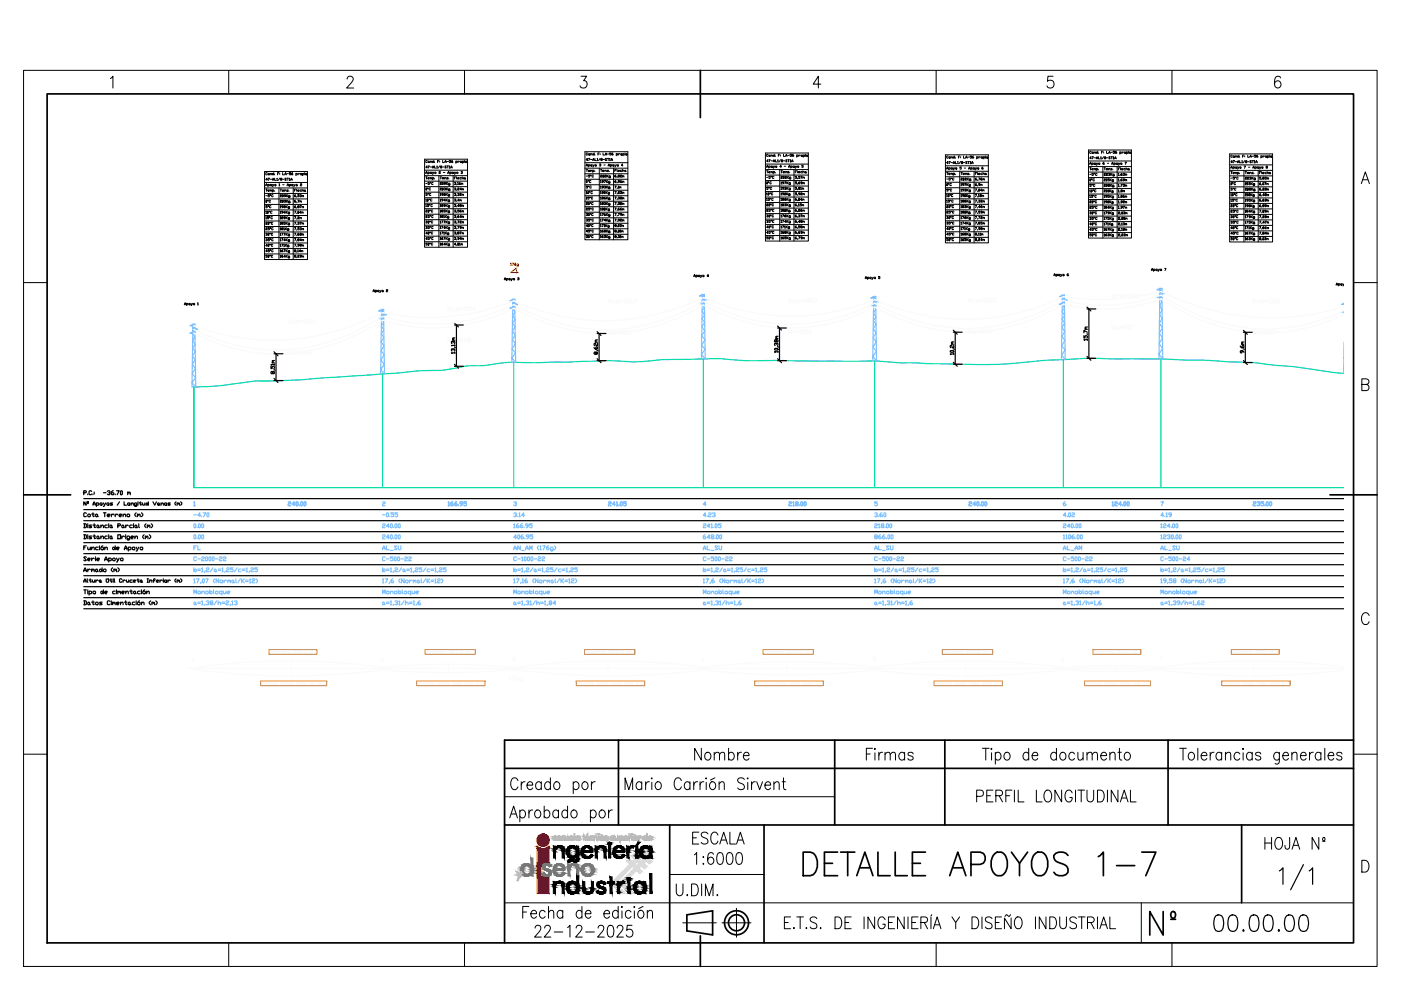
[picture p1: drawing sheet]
<svg xmlns="http://www.w3.org/2000/svg" width="297mm" height="210mm" viewBox="0 0 297 210" stroke-linecap="round" stroke-linejoin="round" font-family="sans-serif">
<defs><g id="words">
<g font-size="8.8">
<text x="169" y="187">DETALLE APOYOS 1-7</text>
<text x="242.7" y="199.3">Nº</text>
</g>
<text font-size="7.1" x="256.1" y="198.6">00.00.00</text>
<g font-size="5.7">
<text x="146" y="162.3">Nombre</text>
<text x="145.7" y="180.3">ESCALA</text>
<text x="267.1" y="181.3">HOJA Nº</text>
<text x="112.2" y="200">22-12-2025</text>
</g>
<g font-size="3.5" fill="#7fbfff">
<text x="79.7" y="108.3">2</text>
<text x="107.6" y="108.3">3</text>
<text x="147.8" y="108.3">4</text>
<text x="184.1" y="108.3">5</text>
<text x="244.8" y="108.3">7</text>
<text x="39.9" y="117.8">FL</text>
</g>
</g></defs>
<!-- layer: Leyenda -->
<g fill="none" stroke="#000" stroke-width=".25">
<path d="M17.8 104.5h.4l.1-.3-.1-.2h-.4v.9M17.8 111.1h.4l.1 .1v.6l-.5 .1M17.8 113.4h.4l.1 .1v.6l-.1 .1h-.4M17.8 105.7h267.2M17.8 108h267.2M17.8 110.4h267.2M17.8 112.7h267.2M17.8 115.1h267.2M17.8 117.4h267.2M17.8 119.7h267.2M17.8 116.1h.2M17.9 111.1v.8"/>
<path d="M17.9 113.4v.8M18.2 106.4v.7l-.4-.7v.7M18.3 108.9l-.1-.2-.4 .2v.5l.1 .2 .4-.2M18.3 115.7h-.5v.9M18.3 118.2l-.1-.1-.4 .1 .5 .6-.1 .1-.4-.1M18.5 106.4h.2v.2zM18.5 106.8h.2M18.6 116l.1 .6 .5-.3M18.6 118.6h.4l.2-.1-.2-.2-.4 .2 .1 .4h.3M18.6 104.7v.2M18.6 111.1v.1M18.6 111.3v.6"/>
<path d="M18.6 113.4v.1M18.6 113.7v.5M18.7 109l.5 .1-.2 .5-.4-.2zM19.2 116v.6M19.4 104.2l-.1-.2-.4 .2 .1 .7 .4-.2M19.4 111.3h-.4l-.1 .2 .5 .3-.5 .1M19.4 113.7h-.4l-.1 .1 .1 .2 .4 .1-.5 .1M19.4 116.3l.5-.3 .1 .6M19.4 109h.6M19.4 116v.6M19.4 118.3v.6M19.7 108.7v.7l.2 .2 .1-.2"/>
<path d="M19.7 104.7v.2M19.7 111.3h.6M19.7 113.7h.6M19.7 107.1l.3-.7 .2 .7M19.7 106.9h.5M20 111.1v.7l.1 .1 .2-.1M20 113.4v.7l.1 .1 .2-.1M20 118.5l-.3-.2-.3 .3M20 104.3v.2M20 104.6v.1M20.3 109.1l.2-.1 .2 .4-.3 .2zM20.3 118.1v.1"/>
<path d="M20.3 118.3v.6M20.4 106.8l.2-.2 .3 .2-.1 .3h-.4M20.4 106.6v.8M20.5 111.5l.3-.2 .2 .5-.3 .1zM20.5 113.8l.2-.1 .3 .1-.2 .4-.3-.1zM20.5 118.6h.5l.1-.1-.1-.2-.5 .2v.3l.5 .1M20.7 109.4l.1 .2M20.8 116l-.5 .1 .1 .5h.4M21 111.8l.1 .1M21 114.1l.1 .1M21.1 115.7v.2M21.1 116v.6"/>
<path d="M21.2 106.8l.3-.2 .2 .4-.4 .1zM21.4 111.6l.4-.3 .1 .6M21.4 114l.4-.3 .1 .5M21.4 116.1l.4-.1 .1 .4-.4 .2zM21.4 111.3v.6M21.4 113.7v.5M21.8 115.7l-.3 .2M21.9 104.5h.6M21.9 106.6l.3 .5M21.9 108.7h.6M22.2 116.3l.4-.3 .2 .6M22.2 118.9l.3-.8 .3 .8"/>
<path d="M22.2 108.7v.9M22.2 116v.6M22.2 118.6h.6M22.4 106.6l-.5 .8M22.6 106.8l.4-.2 .1 .4-.3 .1zM22.8 104.2l.4-.2 .1 .3-.2 .2M22.8 109.3h.4l.1-.2-.1-.1-.4 .1v.3l.4 .2M22.8 111.3l-.6 .2 .2 .4h.4M22.8 113.7l-.6 .1 .2 .4h.4M23.1 118.5l.1-.2 .4 .2-.1 .4h-.4M23.1 111.1v.1M23.1 111.3v.6"/>
<path d="M23.1 113.4v.1M23.1 113.7v.5M23.1 118.3v.9M23.2 104.5l.1 .1-.1 .3-.4-.2M23.5 111.3l.2 .2-.1 .4-.3-.1zM23.5 113.7l.2 .1-.1 .4-.3-.1zM23.6 109v.6M23.7 111.8l.2 .1M23.7 114.1l.2 .1M23.9 106.6l-.5 .2 .5 .2-.5 .1M23.9 116.1l.3-.1 .2 .3-.4 .3zM23.9 118.5l.4-.2 .1 .5-.4 .1z"/>
<path d="M24 104l-.4 .3v.4l.4 .2 .2-.2-.2-.2h-.4M24.2 109.1l-.3-.1-.3 .3M24.4 104.7v.2M24.4 109v.6M24.4 115.7v.9M24.7 104h.6l-.5 .9M24.7 116.3h.4l.2-.2-.2-.1-.4 .1 .1 .5h.3M24.7 118.3l.3 .6M25 109.1l-.3-.1-.3 .3M25 111.5h.4l.1-.3-.1-.1h-.4v.8M25 113.4h.5v.8h-.5zM25.3 109.3h.4l.1-.2-.1-.1-.4 .1 .1 .5h.3"/>
<path d="M25.3 118.3l-.5 .9h-.1M25.3 106.4l-.5 .7M25.7 104l.3 .2-.2 .7-.3-.2zM25.7 118.3l.4 .2-.1 .4-.5-.1zM25.8 113.7v.5M26 111.3l.2 .2-.1 .4-.3-.1zM26.1 109.3l.4-.3 .1 .6M26.1 109v.6M26.2 111.8l.2 .1M26.3 106.4v.7h.5M26.4 113.8l-.3-.1-.3 .3M26.4 116.6l.2-.9 .3 .9"/>
<path d="M26.4 116.3h.5M26.6 111.3v.6M26.6 113.4v.1M26.6 113.7v.5M26.9 109.1l.4-.1 .2 .4-.4 .2zM27.1 106.8l.3-.2 .1 .4-.3 .1zM27.1 104.5l.1-.2 .1 .3M27.1 104.3v.6M27.2 111.5l-.3-.2-.3 .3M27.2 116.1l.1-.1 .5 .1-.2 .5h-.4M27.2 116v.8M27.3 104.5l.2-.2 .1 .2v.4"/>
<path d="M27.5 114.2h-.4l-.2-.1 .2-.4 .4 .1v.6l-.2 .1-.4-.1M27.8 114h.4l.1-.2-.1-.1-.4 .1 .1 .4h.3M27.8 106.9l.4-.3 .1 .5M27.8 106.6v.5M28 111.3h-.4l-.1 .2 .1 .4h.4M28 116.1l.5-.1 .1 .4-.4 .2zM28.3 111.1v.1M28.3 111.3v.6M28.6 111.5l.3-.2 .1 .5-.3 .1zM28.6 114l.4-.3 .1 .5M28.6 113.7v.5M28.9 108.7l-.3 .3v.3l.3 .3"/>
<path d="M28.9 116l.2 .6M29 107.1l-.5-.1 .1-.4 .4 .2v.4l-.1 .2-.4-.2M29 111.8l.1 .1M29.1 109.1l.2-.1 .1 .3M29.1 109v.6M29.3 106.4v.1M29.3 106.6v.5M29.4 109.1l.2-.1 .1 .1v.5M29.4 111.1v.7l.2 .1M29.4 116l-.4 .8h-.1M29.5 106.6h.5M29.7 106.4v.6l.2 .1 .1-.1"/>
<path d="M29.8 116l.5 .1-.2 .5-.4-.2zM30 108.7l.3 .3v.3l-.3 .3M30.2 106.6l.2 .5 .3-.2M30.5 113.4l-.2 .3v.3l.2 .2M30.7 106.6v.5M30.8 113.8l.2-.1 .1 .3M30.8 113.7v.5M31 111.1l-.3 .2v.3l.3 .3M31.1 106.6l.4 .3-.3 .2-.2-.1zM31.1 113.8l.1-.1 .2 .1v.4M31.2 111.5l.2-.2 .1 .3M31.2 111.3v.6"/>
<path d="M31.5 106.4v.7M31.5 111.5l.1-.2 .2 .2v.4M31.6 113.4l.3 .3v.3l-.3 .2M32.1 111.1l.2 .2v.3l-.2 .3M32.4 106.4l.4 .7 .4-.7M33.4 106.8l.3-.2 .1 .4-.3 .1zM33.8 107l.1 .1M34.1 106.9l.4-.3 .1 .5M34.1 106.6v.5M35 106.6l.4 .2-.2 .3-.3-.1zM36.1 106.6l-.5 .2 .4 .1v.2h-.4M37.3 106.4l-.2 .2v.3l.2 .2"/>
<path d="M37.6 106.8l.1-.2 .1 .3M37.6 106.6v.5M37.8 106.8l.1-.2 .2 .2v.3M38.3 106.4l.2 .2v.3l-.2 .2M17.8 121.2l.2-.8 .3 .8M17.8 123.5l.2-.8 .2 .8M17.8 127.4l.5 .1v.6l-.5 .1M17.8 122.1h267.2M17.8 124.4h267.2M17.8 126.7h267.2M17.8 129.1h267.2M17.8 120.9h.5"/>
<path d="M17.8 123.2h.4M17.8 125.1h.5M17.9 127.4v.8M18 125.1v.8M18.5 122.7l.1 .8M18.6 120.7v.5M18.6 125.1v.1M18.6 125.3v.6M18.7 127.7l.3 .1-.1 .4-.3-.1zM18.9 123h.4M18.9 125.5l.1-.2 .4 .2-.1 .4h-.4M18.9 125.3v.9"/>
<path d="M19 128.1l.2 .1M19.1 122.7v.6l.1 .2 .1-.2M19.2 120.8l-.3-.1-.3 .2M19.4 120.8l.2-.1 .1 .2M19.4 120.7v.5M19.4 127.7h.6M19.6 123l.1 .5 .4-.3M19.7 120.8l.2-.1 .1 .1v.4M19.7 125.5l.4-.2 .2 .4-.4 .2zM19.7 127.4v.7l.2 .1 .1-.1M20.1 123v.5M20.3 123v.5"/>
<path d="M20.4 120.7l.3 .1-.2 .4-.2-.1zM20.4 127.7l.4 .1-.1 .4-.4-.1zM20.7 121.1l.1 .1M20.8 123.1l-.2-.1-.3 .2M21.1 123.1l.1-.1 .2 .1-.1 .4-.2-.2zM21.2 120.7l.5 .2-.3 .3-.3-.1zM21.4 125.5l.3-.2 .2 .3-.4 .3zM21.4 123.3l.1 .2M21.7 127.7h-.5l-.1 .1 .1 .1 .5 .2-.6 .1M21.7 120.4v.8M21.9 120.8l.5-.1 .1 .4-.4 .1zM21.9 125.1v.8"/>
<path d="M22.2 125.6h.4l.2-.1-.2-.2-.4 .2 .2 .4h.2M22.5 122.7l.1 .8 .4-.2v-.6M22.9 122.7l-.3 .1M23.3 123h.4M23.3 127.5l-.1-.1-.4 .1v.6l.1 .1 .4-.1M23.5 122.7v.6l.1 .2 .1-.2M23.6 127.4v.1M23.6 127.7v.5M23.9 120.4l-.3 .3v.2l.3 .3M23.9 127.8l.1-.1 .2 .2M23.9 127.7v.5M24 122.7v.1"/>
<path d="M24 123v.5M24.2 120.8l.1-.1 .1 .2M24.2 127.8l.1-.1 .1 .1v.4M24.2 120.7v.5M24.2 122.7l.2 .8M24.4 120.8l.2-.1 .1 .1v.4M24.4 125.3l-.5 .2 .1 .4h.4M24.7 127.9h.4l.2-.1-.2-.1-.4 .1v.3l.4 .1M24.7 125.1v.1M24.7 125.3v.6M25 120.4l.3 .3v.2l-.3 .3M25 125.5l.1-.2 .2 .3"/>
<path d="M25 125.3v.6M25.3 125.5l.1-.2 .1 .2v.4M25.5 127.9l.5-.2 .1 .5M25.5 127.7v.5M25.8 122.8l-.1-.1-.4 .1v.5l.2 .2 .3-.2M25.8 125.6h.4l.2-.1-.2-.2-.4 .2 .2 .4h.2M26.1 123v.5M26.4 127.7h.5M26.6 123.1l-.3-.1-.2 .2M26.6 125.6l.5-.3 .1 .6M26.6 127.4v.7l.2 .1 .1-.1M26.6 125.3v.6"/>
<path d="M26.8 123l.1 .5 .4-.3M27.2 127.8l.3-.1 .1 .4-.3 .1zM27.3 123v.5M27.5 125.3h.5M27.6 128.1l.2 .1M27.8 125.1v.6l.1 .2 .1-.2M28 123l-.5 .1 .2 .4h.3M28.3 123.2h.3l.2-.1-.2-.1-.3 .1v.2l.3 .2M28.3 125.5l.2-.2 .2 .2-.1 .4-.3-.2zM28.6 127.7h-.4l-.2 .1 .2 .4h.4M28.7 125.7l.2 .2M28.9 127.4v.1"/>
<path d="M28.9 127.7v.5M29 123h.5M29.1 127.8l.5-.1 .1 .4-.4 .1zM29.3 122.7v.6l.1 .2 .1-.2M29.6 127.4l-.3 .1M29.7 125.3l-.6 .2 .2 .4h.4M29.7 123.1l.2-.1 .2 .1-.1 .4-.3-.2zM30 127.9l.4-.2 .1 .5M30 125.1v.1M30 125.3v.6M30 127.7v.5M30.1 123.3l.1 .2"/>
<path d="M30.3 125.5l.4-.2 .1 .4-.4 .2zM30.7 125.1l-.3 .1M31.1 125.6l.4-.3 .1 .6M31.1 125.3v.6M31.2 122.7h.3M31.2 123.5h.3M31.3 122.7v.8M31.7 123.2l.4-.2 .1 .5M31.7 123v.5M31.9 127.4l-.3 .3v.2l.3 .3M32.2 127.8l.1-.1 .2 .2M32.2 127.7v.5"/>
<path d="M32.4 123.1h.4M32.5 127.8l.1-.1 .2 .1v.4M32.9 122.8l-.1-.1-.2 .1v.7M33 127.4l.3 .3v.2l-.3 .3M33.2 123.2h.3l.2-.1-.2-.1-.3 .1v.2l.3 .2M33.9 123v.5M34.4 123.1l-.3-.1-.2 .2M34.6 122.7v.1M34.6 123v.5M35 123l.4 .1-.2 .4-.3-.2zM35.6 123v.5M36.1 123.1l-.2-.1-.3 .2"/>
<path d="M37.3 122.7l-.2 .3 .2 .5M37.6 123.1l.1-.1 .1 .2M37.6 123v.5M37.8 123.1l.1-.1 .2 .1v.4M38.3 122.7l.2 .3v.2l-.2 .3"/>
</g>
<!-- layer: Perfil -->
<path d="M81.1 79.3v24.1M108.9 76.8v26.6M149.1 76.1v27.3M185.4 76.5v26.9M225.4 76.2v27.2M246.1 76.1v27.3M285 79.2l-10.8-1.5-2.6-.2a83.5 83.5 0 0 0-12.5-.9l-13.2-.5h-8.6a143 143 0 0 0-17.7 .5l-.7 .1a127.1 127.1 0 0 1-20.4 .4l-6.6-.2a171.3 171.3 0 0 0-16.4-.3l-10.6-.2a93.3 93.3 0 0 1-13.2-.4l-4.6 .2a87.7 87.7 0 0 0-11.8 .5h-.7a164.1 164.1 0 0 0-15.8 .1l-5.9 .1a35.9 35.9 0 0 0-10.6 .6 18.8 18.8 0 0 0-6.5 .7 25.8 25.8 0 0 1-6 .4l-5.9 .5-25 1.6a63.5 63.5 0 0 0-12.5 1.1l-5.3 .3v21.3h243.9M41.1 82.1v21.3" fill="none" stroke="#00dda5" stroke-width=".25"/>
<!-- layer: Apoyos -->
<g fill="none" stroke="#7fbfff" stroke-width=".25">
<path d="M40.9 70.7l-.2 11.4h.8l-.8-1 .8-1-.8-.9 .7-1.1-.6-.8 .6-1-.6-.8 .6-.9-.6-.8 .6-.8-.5-.9 .4-.6-.4-.8h.4M40.9 70.3l-.6 .4h.6M40.9 68.7l-.6 .4h.6M40.9 68.7h.4M40.9 68.7v2M41.3 68.7l-.4 .3 .4 .3-.4 .3 .4 .2-.4 .3 .4 .3-.4 .3h.4M41.3 69.5l.6 .4h-.6M41.3 70.7l.2 11.4M41.3 68.7v2M80.9 67.6l-.2 11.7h.8l-.8-.9 .8-1.1-.7-.9 .6-1.2-.6-.8 .6-1-.6-.9 .6-.9-.6-.9 .6-.7-.5-.9 .4-.7-.4-.8h.4M80.9 67.2l-.6 .4h.6M80.9 65.6l-.6 .3h.6"/>
<path d="M80.9 65.6h.4M80.9 65.6v2M81.3 65.6l-.4 .3 .4 .3-.4 .3 .4 .2-.4 .3 .4 .3-.4 .3h.4M81.3 66.4l.6 .4h-.6M81.3 67.6l.2 11.7M81.3 65.6v2M108.7 65.4l-.2 11.4h.8l-.8-.9 .8-1.1-.7-.8 .7-1.1-.7-.9 .6-1-.6-.8 .6-.9-.6-.8 .6-.7-.5-.9 .5-.7-.5-.8h.5M108.7 65.1l-.6 .3h.6M108.7 63.5l-.6 .3h.6M108.7 63.5h.5M108.7 63.5v1.9M109.2 63.5l-.5 .2 .5 .3-.5 .3 .5 .3-.5 .2 .5 .3-.5 .3h.5"/>
<path d="M109.2 64.3l.6 .3h-.6M109.2 65.4l.1 11.4M109.2 63.5v1.9M148.9 64.4l-.2 11.7h.8l-.8-.9 .8-1.1-.7-.9 .7-1.2-.7-.8 .6-1-.6-.9 .6-.9-.6-.8 .6-.8-.5-.9 .5-.7-.5-.8h.5M148.9 64l-.6 .4h.6M148.9 62.4l-.6 .4h.6M148.9 62.4h.5M148.9 62.4v2M149.4 62.4l-.5 .3 .5 .3-.5 .3 .5 .2-.5 .3 .5 .3-.5 .3h.5M149.4 63.2l.5 .4h-.5M149.4 64.4l.1 11.7M149.4 62.4v2"/>
<path d="M185.2 64.8l-.2 11.7h.8l-.7-.9 .7-1.1-.7-.9 .7-1.1-.7-.9 .7-1-.7-.9 .6-.9-.5-.8 .5-.8-.5-.9 .5-.7-.5-.8h.5M185.2 64.4l-.6 .4h.6M185.2 62.9l-.6 .3h.6M185.2 62.9h.5M185.2 62.9v1.9M185.7 62.9l-.5 .2 .5 .3-.5 .3 .5 .3-.5 .2 .5 .3-.5 .3h.5M185.7 63.7l.6 .3h-.6M185.7 64.8l.1 11.7M185.7 62.9v1.9M225.2 64.5l-.2 11.7h.8l-.7-.9 .7-1.1-.7-.9 .7-1.1-.7-.9 .7-1-.7-.9 .6-.9-.5-.8 .5-.7-.5-1 .5-.7-.5-.8h.5M225.2 64.2l-.6 .3h.6M225.2 62.6l-.6 .3h.6"/>
<path d="M225.2 62.6h.5M225.2 62.6v1.9M225.7 62.6l-.5 .3 .5 .2-.5 .3 .5 .3-.5 .3 .5 .2-.5 .3h.5M225.7 63.4l.6 .3h-.6M225.7 64.5l.1 11.7M225.7 62.6v1.9M245.9 63.1l-.2 13h.8l-.8-1 .8-1.3-.7-.9 .7-1.3-.7-1 .6-1.1-.6-1 .6-1-.5-.9 .5-.8-.5-1.1 .5-.7-.5-.9h.5M245.9 62.7l-.6 .4h.6M245.9 61.1l-.6 .4h.6M245.9 61.1h.5M245.9 61.1v2M246.4 61.1l-.5 .3 .5 .3-.5 .3 .5 .2-.5 .3 .5 .3-.5 .3h.5"/>
<path d="M246.4 61.9l.6 .4h-.6M246.4 63.1l.1 13M246.4 61.1v2M285 73.7h.1M285 65.9l-.5 .3h.5M285 64.3l-.5 .3h.5M285 75.9v.1M285 78.1v.2M285 72.5v6.7M41.1 106.5l.1-.1v.8M41.1 107.2h.3M41.1 109.1h.6"/>
<path d="M41.2 111.1l.3 .1-.1 .7-.3-.1zM41.2 113.4l.3 .1-.1 .7-.3-.1zM41.8 111.8v.1M42.2 111.1l.3 .1-.1 .7-.3-.1zM42.2 113.4l.3 .1-.1 .7-.3-.1zM42.5 109.3h-.6l.5-.6v.9M42.8 111.2l.1-.1 .3 .1-.1 .7-.3-.1zM42.8 113.5l.1-.1 .3 .1-.1 .7-.3-.1zM42.8 109.4v.2M43.1 108.7h.5l-.4 .9M43.9 108.9l.1-.2 .3 .2v.5l-.1 .2-.3-.2zM44.4 118.1l.3 .1-.1 .7-.3-.1z"/>
<path d="M45 118.2l.1-.1 .3 .1-.1 .7-.3-.1zM45.7 118.5h.5M46.5 118.2l.2-.1 .4 .1-.2 .3-.4 .1v.3h.6M47.3 118.2l.2-.1 .4 .1-.1 .3-.5 .1v.3h.6M61.1 106.5l.1-.1 .5 .1-.2 .3-.4 .1v.3h.6M62.5 106.9h-.6l.5-.5v.8M62.8 106.5l.1-.1 .3 .1-.1 .7-.3-.1zM63.5 107.1v.1M63.7 106.5l.2-.1 .3 .1v.6l-.2 .1-.3-.1zM64.4 106.5l.2-.1 .3 .1v.6l-.2 .1-.3-.1zM81.1 116.6l.3-.9 .3 .9M81.1 111.2l.1-.1 .5 .1-.2 .3-.4 .1v.3h.6"/>
<path d="M81.1 113.5l.1-.1 .5 .1-.2 .3-.4 .2v.2h.6M81.1 116.3h.6M81.7 118.2l-.2-.1-.4 .1v.6l.1 .1 .5-.1M81.9 115.7v.9h.6M81.9 108.9l.2-.2 .3 .2v.5l-.2 .2-.3-.2zM81.9 118.5h.6M82.5 111.6h-.6l.5-.5v.8M82.5 114h-.6l.5-.6v.8M82.6 109.4v.2M82.8 111.2l.1-.1 .3 .1-.1 .7-.3-.1zM82.8 113.5l.1-.1 .3 .1-.1 .7-.3-.1zM82.8 116.7h.5"/>
<path d="M83.3 118.1h-.5v.2h.4l.1 .2-.1 .4-.4-.1M83.5 108.7h-.6v.3h.4l.2 .1-.2 .5-.4-.2M83.5 111.8v.1M83.5 114.1v.1M83.6 118.2l.1-.1 .3 .1-.1 .7-.3-.1zM83.7 111.2l.2-.1 .3 .1v.6l-.2 .1-.3-.1zM83.7 113.5l.2-.1 .3 .1v.6l-.2 .1-.3-.1zM84.2 115.9l-.2-.2-.4 .2 .6 .5-.2 .2-.4-.2M84.3 108.7h-.6v.3h.5l.1 .1-.1 .5-.5-.2M84.4 115.7v.7l.2 .2 .4-.2v-.7M84.4 118.1l.3 .1-.1 .7-.3-.1zM84.4 111.2l.2-.1 .3 .1v.6l-.2 .1-.3-.1z"/>
<path d="M84.4 113.5l.2-.1 .3 .1v.6l-.2 .1-.3-.1zM85 118.5h.6M85.8 118.2l.2-.1 .4 .1-.2 .3-.4 .1v.3h.6M86.7 118.2l.1-.1 .4 .1-.1 .3-.4 .1v.3h.5M95 106.5l.2-.1v.8M95 107.2h.3M96 106.4l-.4 .3v.4l.4 .1 .1-.3-.1-.1h-.4M96.8 106.4l-.4 .3v.4l.4 .1 .2-.3-.6-.1M97.2 107.1v.1M98.1 106.8h-.4l-.2-.3 .2-.1 .4 .1v.4l-.4 .3M98.9 106.4h-.5v.3l.5 .1-.1 .4-.4-.1M108.9 116.6l.3-.9 .3 .9"/>
<path d="M108.9 111.2l.2-.1v.8M108.9 116.3h.6M108.9 111.9h.3M109.3 109.1l.2 .2-.2 .3-.4-.2M109.5 118.2l-.2-.1-.4 .1v.6l.2 .1 .4-.1M109.5 114h-.6l.4-.6v.8M109.8 118.5h.5M109.8 109.4v.2M109.9 111.1l-.4 .2v.5l.1 .1 .4-.1-.1-.3h-.4M109.9 113.4l.3 .1-.2 .7-.2-.1zM110 108.9l.2-.2v.9M110 109.6h.3"/>
<path d="M110.3 115.7v.9l-.5-.9v.9M110.6 118.2l.1-.1v.8M110.6 116.7h.5M110.6 118.9h.3M110.7 111.1l-.4 .2v.5l.4 .1 .2-.1-.2-.3h-.4M110.9 113.4l-.4 .3v.4l.1 .1 .4-.1-.1-.3h-.4M111.1 118.2l.2-.1 .3 .1v.6l-.2 .1-.3-.1zM111.1 109.3h-.5l.4-.6v.9M111.1 111.8v.1M111.3 114.1v.1M111.4 116.6l.3-.9 .3 .9M111.4 116.3h.6"/>
<path d="M111.8 118.2l.2-.1 .3 .1v.6l-.2 .1-.3-.1zM112 111.5h-.4l-.2-.2 .2-.2 .4 .1v.4l-.4 .3M112.1 113.8h-.4l-.1-.3 .1-.1 .4 .1v.5l-.4 .2M112.3 116.6v-.9l.2 .6 .3-.6v.9M112.5 118.2l.2-.1 .3 .1v.6l-.2 .1-.3-.1zM112.8 111.1h-.5v.2h.4l.1 .2-.1 .4-.4-.1M113 113.4h-.6v.3h.4l.2 .1-.2 .4-.4-.1M113.2 118.5h.6M114.1 118.2l.1-.1 .4 .1-.1 .3-.4 .1v.3h.5M114.2 115.7l-.3 .3v.3l.3 .3M114.5 115.9l.1-.2v.9M114.5 116.6h.3"/>
<path d="M114.9 118.2l.1-.1 .5 .1-.2 .3-.4 .1v.3h.6M115 115.7h.6l-.4 .9M116.3 115.7l-.4 .3v.4l.4 .2 .1-.2-.1-.3h-.4M117.3 116.6h-.5l-.1-.2 .1-.4 .5 .1v.6l-.2 .1-.4-.1M117.5 115.7l.3 .3v.3l-.3 .3M129 106.5l.2-.1 .4 .1-.2 .3-.4 .1v.3h.6M130.4 106.9h-.5l.4-.5v.8M130.7 106.5l.1-.1v.8M130.7 107.2h.3M131.2 107.1v.1M131.5 106.5l.2-.1 .2 .1-.1 .7-.3-.1zM132.8 106.4h-.6v.3l.6 .1-.2 .4-.4-.1"/>
<path d="M149.1 116.6l.3-.9 .3 .9M149.1 111.2l.1-.1 .5 .1-.2 .3-.4 .1v.3h.6M149.1 116.3h.6M149.5 113.4l-.4 .3v.4l.1 .1 .5-.1-.2-.3h-.4M149.7 118.2l-.2-.1-.4 .1v.6l.1 .1 .5-.1M149.7 109.3h-.6l.4-.6v.9M149.9 115.7v.9h.6M149.9 118.5h.6M149.9 109.4v.2M150.2 108.9l.2-.2 .4 .2-.2 .2-.4 .2v.3h.6M150.5 111.6h-.6l.5-.5v.8M150.5 114h-.6l.5-.6v.8"/>
<path d="M150.8 111.2l.1-.1v.8M150.8 116.7h.5M150.8 111.9h.2M150.9 113.8l-.1-.1 .1-.3 .4 .1-.1 .3-.4 .2 .1 .2 .4-.1-.1-.3M151.3 118.1h-.5v.2h.4l.1 .2-.1 .4-.4-.1M151.3 111.8v.1M151.5 109.1l.1 .2-.1 .3-.5-.2M151.6 118.2l.1-.1 .3 .1-.1 .7-.3-.1zM151.6 114.1v.1M151.7 111.1l.3 .1-.1 .7-.3-.1zM152 113.4l.3 .1v.6l-.1 .1-.3-.1zM152.2 115.9l-.2-.2-.4 .2 .6 .5-.2 .2-.4-.2"/>
<path d="M152.3 118.2l.1-.1 .3 .1-.1 .7-.3-.1zM152.4 115.7v.7l.2 .2 .4-.2v-.7M152.7 113.4l.3 .1-.1 .7-.3-.1zM152.9 111.1h-.6v.2l.6 .2-.2 .4-.4-.1M153 118.5h.6M153.8 118.2l.2-.1 .4 .1-.2 .3-.4 .1v.3h.6M154.7 118.2l.1-.1 .4 .1-.1 .3-.4 .1v.3h.5M167.3 106.5l.1-.1 .4 .1-.1 .3-.4 .1v.3h.5M168.1 106.5l.2-.1v.8M168.1 107.2h.3M168.8 106.8l-.1-.1 .1-.3 .4 .1-.1 .3-.4 .1 .1 .3 .4-.1-.1-.3M169.5 107.1v.1"/>
<path d="M169.8 106.5l.1-.1 .3 .1v.6l-.1 .1-.3-.1zM170.5 106.5l.1-.1 .3 .1v.6l-.1 .1-.3-.1zM185.4 116.6l.3-.9 .3 .9M185.4 111.2l.2-.1 .4 .1-.1 .3-.5 .1v.3h.6M185.4 116.3h.6M185.6 113.8l-.2-.1 .2-.3h.3l.1 .3-.4 .1-.2 .3 .5 .1 .1-.1-.1-.3M185.9 109.1l.1 .2-.1 .3-.5-.2M186 118.2l-.1-.1-.5 .1v.6l.2 .1 .4-.1M186.3 115.7v.9h.5M186.3 111.2l.1-.1v.8M186.3 118.5h.5M186.3 111.9h.3"/>
<path d="M186.3 109.4v.2M186.7 113.4l-.4 .3v.4l.1 .1 .4-.1-.1-.3h-.4M187 108.7l-.4 .3v.4l.4 .2 .1-.2-.1-.3h-.4M187 111.5l-.2-.2 .2-.2h.3l.1 .2-.4 .2-.2 .3 .5 .1 .1-.1-.1-.3M187.1 116.7h.6M187.4 108.9l.1-.2 .3 .2v.5l-.1 .2-.3-.2zM187.5 113.4l-.4 .3v.4l.4 .1 .2-.1-.2-.3h-.4M187.7 118.1h-.6v.2h.4l.2 .2-.2 .4-.4-.1M187.7 111.8v.1M187.9 118.2l.2-.1 .3 .1-.2 .7-.3-.1zM187.9 111.2l.2-.1 .3 .1-.2 .7-.3-.1zM187.9 114.1v.1"/>
<path d="M188.4 113.4l.2 .1-.1 .7-.3-.1zM188.5 115.9l-.1-.2-.5 .2 .6 .5-.1 .2-.5-.2M188.6 118.2l.2-.1 .3 .1v.6l-.2 .1-.3-.1zM188.6 111.2l.2-.1 .3 .1v.6l-.2 .1-.3-.1zM188.8 115.7l.1 .9 .4-.2v-.7M188.9 113.5l.2-.1 .2 .1-.1 .7-.3-.1zM189.3 118.5h.6M190.2 118.2l.1-.1 .4 .1-.1 .3-.4 .1v.3h.5M191 118.2l.1-.1 .5 .1-.2 .3-.4 .1v.3h.6M205.4 106.5l.2-.1 .4 .1-.1 .3-.5 .1v.3h.6M206.8 106.9h-.5l.4-.5v.8M207.1 106.5l.2-.1 .2 .1v.6l-.1 .1-.3-.1z"/>
<path d="M207.8 107.1v.1M208.1 106.5l.1-.1 .3 .1v.6l-.1 .1-.3-.1zM208.8 106.5l.1-.1 .3 .1-.1 .7-.3-.1zM225.4 116.6l.3-.9 .3 .9M225.4 111.2l.2-.1 .4 .1-.1 .3-.5 .1v.3h.6M225.4 113.5l.2-.1v.8M225.4 116.3h.6M225.4 114.2h.3M225.9 106.4l-.5 .3v.4l.5 .1 .1-.3-.1-.1h-.5M226 118.2l-.1-.1-.5 .1v.6l.2 .1 .4-.1M226 109.3h-.6l.5-.6v.9M226 113.5l.1-.1v.8"/>
<path d="M226 114.2h.3M226.3 115.7v.9h.5M226.3 118.5h.5M226.3 109.4v.2M226.6 108.9l.1-.2 .3 .2-.2 .7-.2-.2zM226.7 113.4l.3 .1-.2 .7-.2-.1zM226.8 111.6h-.5l.4-.5v.8M227.1 111.2l.2-.1 .2 .1v.6l-.1 .1-.3-.1zM227.1 116.7h.6M227.3 108.9l.1-.2 .4 .2-.1 .2-.4 .2v.3h.5M227.7 118.1h-.6v.2h.4l.2 .2-.2 .4-.4-.1M227.7 113.4l-.4 .3v.4l.1 .1 .4-.1-.1-.3h-.4"/>
<path d="M227.8 111.8v.1M227.9 116.6l.3-.9 .3 .9M227.9 118.2l.2-.1 .3 .1-.2 .7-.3-.1zM227.9 116.3h.6M228.1 111.2l.1-.1 .3 .1v.6l-.1 .1-.3-.1zM228.1 114.1v.1M228.4 113.5l.1-.1 .3 .1v.6l-.2 .1-.2-.1zM228.6 118.2l.2-.1 .3 .1v.6l-.2 .1-.3-.1zM228.8 116.6v-.9l.3 .6 .2-.6v.9M228.9 111.1l.3 .1-.1 .7-.3-.1zM229.2 113.4l.3 .1v.6l-.2 .1-.2-.1zM229.3 118.5h.6"/>
<path d="M230.2 118.2l.1-.1 .4 .1-.1 .3-.4 .1v.3h.5M231 118.2l.1-.1 .5 .1-.2 .3-.4 .1v.3h.6M235.8 106.5l.1-.1v.8M235.8 107.2h.3M236.3 106.5l.2-.1 .4 .1-.2 .3-.4 .1v.3h.6M237.7 106.9h-.5l.4-.5v.8M238 107.1v.1M238.3 106.5l.1-.1 .3 .1-.1 .7-.3-.1zM239 106.5l.1-.1 .3 .1-.1 .7-.3-.1zM246.1 116.6l.3-.9 .3 .9M246.1 111.2l.2-.1v.8M246.1 113.5l.2-.1v.8"/>
<path d="M246.1 116.3h.6M246.1 111.9h.3M246.1 114.2h.3M246.7 118.2l-.2-.1-.4 .1v.6l.2 .1 .4-.1M246.7 109.3h-.6l.4-.6v.9M246.7 111.2l.1-.1 .4 .1-.1 .3-.4 .1v.3h.5M246.7 113.5l.1-.1 .4 .1-.1 .3-.4 .2v.2h.5M247 115.7v.9h.5M247 118.5h.5M247 109.4v.2M247.2 108.9l.2-.2v.9M247.2 109.6h.3"/>
<path d="M247.5 113.5l.4-.1 .2 .3-.3 .1M247.8 116.7h.5M247.9 113.8l.2 .2-.2 .2-.4-.1M248.1 111.6h-.6l.4-.5v.8M248.3 118.1h-.5v.2l.5 .2-.1 .4-.4-.1M248.3 109.1h-.4l-.1-.1 .1-.3 .4 .2v.4l-.4 .3M248.3 111.8v.1M248.5 113.4l.3 .1-.2 .7-.3-.1zM248.6 118.2l.2-.1 .2 .1v.6l-.1 .1-.3-.1zM248.8 111.1l.2 .1v.6l-.1 .1-.3-.1zM249 114.1v.1M249.2 115.9l-.2-.2-.4 .2 .6 .5-.2 .2-.4-.2"/>
<path d="M249.3 118.2l.1-.1 .3 .1-.1 .7-.3-.1zM249.4 115.7v.7l.2 .2 .4-.2v-.7M249.4 111.1l.3 .1-.1 .7-.3-.1zM249.4 113.4l.3 .1-.1 .7-.3-.1zM250 118.5h.6M250.1 113.4l.3 .1-.1 .7-.3-.1zM250.8 118.2l.2-.1 .4 .1-.1 .3-.5 .1v.3h.6M252.2 118.6h-.5l.4-.5v.8M265.7 106.5l.2-.1 .4 .1-.2 .3-.4 .1v.3h.6M266.5 106.5l.2-.1 .4 .1-.3 .3M267 106.8l.1 .1-.1 .3-.5-.1M267.9 106.4h-.5v.3h.4l.1 .4-.1 .1-.4-.1"/>
<path d="M268.2 107.1v.1M268.5 106.5l.1-.1 .3 .1v.6l-.1 .1-.3-.1zM269.2 106.5l.1-.1 .3 .1v.6l-.1 .1-.3-.1zM41.1 122.9l.1-.2v.9M41.1 125.9v-.8l.3 .5 .3-.5v.8M41.1 120.9l.4-.2 .2 .4-.3 .1zM41.1 123.6h.3M41.1 120.4v.8M41.2 127.7l.3 .1-.1 .4-.3-.1zM41.5 128.1l.2 .1M41.7 122.7h.5l-.4 .9M41.9 125.5l.5-.2 .1 .4-.4 .2z"/>
<path d="M41.9 127.7h.6M41.9 127.9h.6M41.9 120.7h.6M41.9 120.9h.6M42.6 123.4l-.1 .3M42.8 125.6l.4-.3 .1 .2v.4M42.8 127.5l.1-.1v.8M42.8 120.5l.1-.1v.8M42.8 125.3v.6M42.8 128.2h.3M42.8 121.2h.3M42.9 122.9l.2-.2 .2 .2v.5l-.1 .2-.3-.2z"/>
<path d="M43.5 128.1l-.2 .3M43.5 121.1l-.2 .3M43.6 122.7h.6l-.5 .9M43.6 125.5l.4-.2 .2 .4-.5 .2zM43.7 127.5l.2-.1 .4 .1-.3 .3M43.7 120.5l.2-.1 .4 .1-.1 .3-.5 .1v.3h.6M44.2 127.8l.1 .1-.1 .3-.5-.1M44.4 125.6l.3-.3 .3 .2-.1 .4zM44.4 125.1v.8M44.7 127.8l-.1-.1 .1-.3 .4 .1-.1 .3-.4 .1 .1 .3 .4-.1-.1-.3M45.1 120.4l-.5 .8M45.3 125.1l.1 .8"/>
<path d="M45.4 120.8l.3-.1 .1 .4-.2 .1zM45.6 122.7l-.3 .3v.3l.3 .3M45.7 125.5l.4-.2 .1 .4-.4 .2zM45.8 121.1l.2 .1M46 127.4l-.6 .8M46.2 127.9l.5-.2 .1 .5M46.2 127.4v.8M46.2 120.7h.6M46.2 120.9h.6M46.4 122.7v.9l-.6-.9v.9M46.7 123.1l.4-.1 .1 .4-.4 .2zM47.1 125.5l-.2-.2-.4 .2 .2 .4h.4"/>
<path d="M47.1 120.5l.1-.1v.8M47.1 125.3v.9M47.1 127.7h.5M47.1 127.9h.5M47.1 121.2h.2M47.3 125.3l.2 .6 .4-.3M47.5 123v.6M47.8 121.1l-.2 .3M47.9 127.5l.1-.1 .5 .1-.2 .3-.4 .1v.3h.6M47.9 125.3v.6M48 123.1l-.2-.1-.3 .3M48 120.5l.2-.1 .4 .1-.1 .3-.5 .1v.3h.6"/>
<path d="M48.2 125.6h.4l.1-.1-.1-.2-.4 .2 .1 .4h.3M48.3 123.1l.2-.1 .1 .3M48.3 123v.6M48.6 123.1l.1-.1 .2 .1v.5M48.9 128.1l-.2 .3M49.1 123.1l.2-.1 .3 .1-.2 .5-.3-.2zM49.1 127.5l.2-.1v.8M49.1 128.2h.3M49.4 120.4h-.5v.3h.4l.1 .1-.1 .4-.4-.1M49.6 123.4l.1 .2M49.7 127.5l.1-.1 .5 .1-.3 .3M50 122.7l.1 .9"/>
<path d="M50.1 127.8l.2 .1-.2 .3-.4-.1M50.3 120.4l-.6 .8M51 122.7l-.6 .9M51.1 120.7l-.6 .1 .2 .4h.4M51.2 122.7v.9M51.4 123.1l.4 .5M51.4 120.7h.5M51.4 120.9h.5M51.8 122.7l-.6 .4M52.1 123h.5M52.1 123.3h.5M52.2 120.5l.1-.1v.8"/>
<path d="M52.2 121.2h.3M52.9 122.9l.1-.2v.9M52.9 121.1l-.1 .3M52.9 123.6h.3M53.2 120.5l.1-.1 .4 .1-.1 .3-.4 .1v.3h.5M53.5 122.9l.1-.2 .4 .2-.1 .2-.4 .2v.3h.5M54.3 122.7l.3 .3v.3l-.3 .3M54.6 120.4h-.6v.3h.4l.2 .1-.2 .4-.4-.1M81.1 122.9l.1-.2v.9M81.1 125.9v-.8l.3 .5 .3-.5v.8M81.1 120.9l.4-.2 .2 .4-.3 .1zM81.1 123.6h.3"/>
<path d="M81.1 120.4v.8M81.2 127.7l.3 .1-.1 .4-.3-.1zM81.5 128.1l.2 .1M81.7 122.7h.5l-.4 .9M81.9 125.5l.5-.2 .1 .4-.4 .2zM81.9 127.7h.6M81.9 127.9h.6M81.9 120.7h.6M81.9 120.9h.6M82.6 123.4l-.1 .3M82.8 125.6l.4-.3 .1 .2v.4M82.8 127.5l.1-.1v.8"/>
<path d="M82.8 120.5l.1-.1v.8M82.8 128.2h.3M82.8 121.2h.3M82.8 125.3v.6M83.3 122.7l-.4 .3v.4l.4 .2 .2-.2-.2-.3h-.4M83.5 128.1l-.2 .3M83.5 121.1l-.2 .3M83.6 125.5l.4-.2 .2 .4-.5 .2zM83.7 127.5l.2-.1 .4 .1-.3 .3M83.7 120.5l.2-.1 .4 .1-.1 .3-.5 .1v.3h.6M84.2 127.8l.1 .1-.1 .3-.5-.1M84.4 125.6l.3-.3 .3 .2-.1 .4z"/>
<path d="M84.4 125.1v.8M84.6 127.5l.1-.1v.8M84.6 128.2h.3M84.9 122.7l-.3 .3v.3l.3 .3M85.1 120.4l-.5 .8M85.3 125.1l.1 .8M85.4 120.8l.3-.1 .1 .4-.2 .1zM85.7 122.7v.9l-.6-.9v.9M85.7 125.5l.4-.2 .1 .4-.4 .2zM85.7 127.4l-.6 .8M85.8 121.1l.2 .1M86 123.1l.4-.1 .1 .4-.4 .2z"/>
<path d="M86 127.9l.4-.2 .1 .5M86 127.4v.8M86.2 120.7h.6M86.2 120.9h.6M86.8 127.7h.6M86.8 127.9h.6M86.8 123v.6M87.1 125.5l-.2-.2-.4 .2 .2 .4h.4M87.1 120.5l.1-.1v.8M87.1 121.2h.3M87.1 125.3v.9M87.4 123.1l-.3-.1-.3 .3"/>
<path d="M87.4 125.3l.1 .6 .4-.3M87.6 123.1l.2-.1 .1 .3M87.6 127.5l.2-.1v.8M87.6 128.2h.3M87.6 123v.6M87.8 121.1l-.2 .3M87.9 123.1l.2-.1 .1 .1v.5M87.9 125.3v.6M88.1 120.5l.1-.1 .4 .1-.1 .3-.4 .1v.3h.5M88.2 125.6h.4l.2-.1-.2-.2-.4 .2v.2l.4 .2M88.3 128.1l-.1 .3M88.5 123.1l.1-.1 .3 .1-.1 .5-.3-.2z"/>
<path d="M88.9 123.4l.1 .2M89 127.4l-.4 .3v.4l.4 .1 .2-.1-.2-.3h-.4M89.3 122.7l.1 .9M89.4 120.4h-.5v.3h.4l.1 .1-.1 .4-.4-.1M90.3 122.7l-.6 .9M90.3 120.4l-.6 .8M90.6 122.7v.9M90.7 123.1l.4 .5M91.1 122.7l-.5 .4M91.1 120.7h-.4l-.1 .1 .1 .4h.4M91.4 123h.5M91.4 123.3h.5"/>
<path d="M91.4 120.7h.5M91.4 120.9h.5M92.2 122.9l.2-.2v.9M92.2 120.5l.2-.1v.8M92.2 123.6h.3M92.2 121.2h.3M92.8 122.9l.1-.2 .4 .2-.1 .2-.4 .2v.3h.5M92.9 121.1l-.1 .3M93.2 120.5l.1-.1 .4 .1-.1 .3-.4 .1v.3h.5M93.6 122.7l.3 .3v.3l-.3 .3M94.6 120.4h-.6v.3h.4l.2 .1-.2 .4-.4-.1M108.9 122.9l.2-.2v.9"/>
<path d="M108.9 125.9v-.8l.3 .5 .3-.5v.8M108.9 127.8l.3-.1 .1 .4-.2 .1zM108.9 120.9l.4-.2 .2 .4-.3 .1zM108.9 123.6h.3M108.9 120.4v.8M109.3 128.1l.2 .1M109.5 122.7h.5l-.4 .9M109.8 125.5l.4-.2 .1 .4-.4 .2zM109.8 127.7h.5M109.8 127.9h.5M109.8 120.7h.5M109.8 120.9h.5"/>
<path d="M110.5 123.4l-.2 .3M110.6 125.6l.4-.3 .1 .6M110.6 127.5l.1-.1v.8M110.6 120.5l.1-.1v.8M110.6 128.2h.3M110.6 121.2h.3M110.6 125.3v.6M110.7 122.9l.2-.2v.9M110.7 123.6h.3M111.3 128.1l-.2 .3M111.3 121.1l-.2 .3M111.4 125.5l.4-.2 .2 .4-.4 .2z"/>
<path d="M111.6 127.5l.1-.1 .4 .1-.1 .3h-.2M111.6 120.5l.1-.1 .4 .1-.1 .3-.4 .1v.3h.5M111.7 122.7l-.4 .3v.4l.4 .2 .1-.2-.1-.3h-.4M112 127.8l.1 .1-.1 .3-.4-.1M112.3 125.6l.2-.3 .3 .2-.1 .4zM112.3 125.1v.8M112.4 127.5l.1-.1v.8M112.4 128.2h.3M113 120.4l-.6 .8M113.1 125.1v.6l.1 .2M113.2 122.7l-.2 .3v.3l.2 .3M113.4 120.7l.2 .1-.1 .4-.3-.1z"/>
<path d="M113.5 127.4l-.5 .8M113.6 125.3l.5 .2-.2 .4-.4-.2zM113.6 121.1l.2 .1M113.8 127.9l.4-.2 .1 .5M113.8 127.4v.8M114.1 122.7v.9l-.6-.9v.9M114.1 120.7h.5M114.1 120.9h.5M114.3 123.1l.5-.1 .1 .4-.4 .2zM114.6 127.7h.6M114.6 127.9h.6M114.9 125.5l-.1-.2-.5 .2 .2 .4h.4"/>
<path d="M114.9 120.5l.1-.1v.8M114.9 121.2h.3M114.9 125.3v.9M115.2 125.3l.1 .6 .4-.3M115.2 123v.6M115.5 127.5l.1-.1v.8M115.5 128.2h.2M115.6 121.1l-.1 .3M115.7 123.1l-.2-.1-.3 .3M115.7 125.3v.6M115.9 120.5l.1-.1 .4 .1-.1 .3-.4 .1v.3h.5M116 123.1l.2-.1 .1 .3"/>
<path d="M116 125.6h.4l.2-.1-.2-.2-.4 .2 .2 .4h.2M116 123v.6M116.2 128.1l-.2 .3M116.3 123.1l.1-.1 .2 .1v.5M116.6 127.8l-.2-.1 .2-.3 .4 .1-.2 .3-.4 .1 .2 .3 .4-.1-.2-.3M116.8 123.1l.2-.1 .3 .1-.2 .5-.3-.2zM117.3 120.4h-.6v.3h.4l.2 .1-.2 .4-.4-.1M117.3 123.4l.1 .2M117.7 122.7l.1 .9M117.8 127.9h-.5l.4-.5v.8M118.1 120.4l-.6 .8M118.7 122.7l-.6 .9"/>
<path d="M118.9 120.7h-.4l-.1 .1 .1 .4h.4M118.9 122.7v.9M119.1 123.1l.4 .5M119.2 120.7h.6M119.2 120.9h.6M119.5 122.7l-.6 .4M119.8 123h.5M119.8 123.3h.5M120 120.5l.2-.1v.8M120 121.2h.3M120.6 122.9l.1-.2v.9M120.6 123.6h.3"/>
<path d="M120.7 121.1l-.1 .3M121 120.5l.2-.1 .4 .1-.2 .3-.4 .1v.3h.6M121.2 122.9l.1-.2 .4 .2-.1 .2-.4 .2v.3h.5M122 122.7l.3 .3v.3l-.3 .3M122.4 120.4h-.5v.3l.5 .1-.1 .4-.4-.1M149.1 122.9l.1-.2v.9M149.1 125.9v-.8l.3 .5 .3-.5v.8M149.1 120.9l.4-.2 .2 .4-.3 .1zM149.1 123.6h.3M149.1 120.4v.8M149.2 127.7l.3 .1-.1 .4-.3-.1zM149.5 128.1l.2 .1"/>
<path d="M149.7 122.7h.5l-.4 .9M149.9 125.5l.5-.2 .1 .4-.4 .2zM149.9 127.7h.6M149.9 127.9h.6M149.9 120.7h.6M149.9 120.9h.6M150.6 123.4l-.1 .3M150.8 125.6l.4-.3 .1 .2v.4M150.8 127.5l.1-.1v.8M150.8 120.5l.1-.1v.8M150.8 128.2h.2M150.8 121.2h.2"/>
<path d="M150.8 125.3v.6M151.3 122.7l-.4 .3v.4l.4 .2 .2-.2-.2-.3h-.4M151.5 128.1l-.2 .3M151.5 121.1l-.2 .3M151.6 125.5l.4-.2 .2 .4-.5 .2zM151.7 127.5l.2-.1 .4 .1-.3 .3M151.7 120.5l.2-.1 .4 .1-.1 .3-.5 .1v.3h.6M152.2 127.8l.1 .1-.1 .3-.5-.1M152.4 125.6l.3-.3 .3 .2-.1 .4zM152.4 125.1v.8M152.6 127.5l.1-.1v.8M152.6 128.2h.3"/>
<path d="M152.9 122.7l-.3 .3v.3l.3 .3M153.1 120.4l-.5 .8M153.3 125.1v.6l.1 .2M153.4 120.8l.3-.1 .1 .4-.2 .1zM153.7 122.7v.9l-.6-.9v.9M153.7 125.5l.4-.2 .1 .4-.4 .2zM153.7 127.4l-.6 .8M153.8 121.1l.2 .1M154 123.1l.4-.1 .1 .4-.4 .2zM154 127.9l.4-.2 .1 .5M154 127.4v.8M154.2 120.7h.6"/>
<path d="M154.2 120.9h.6M154.8 127.7h.6M154.8 127.9h.6M154.8 123v.6M155.1 125.5l-.2-.2-.4 .2 .2 .4h.4M155.1 120.5l.1-.1v.8M155.1 121.2h.3M155.1 125.3v.9M155.4 123.1l-.3-.1-.3 .3M155.4 125.3l.1 .6 .4-.3M155.6 123.1l.2-.1 .1 .3M155.6 127.5l.2-.1v.8"/>
<path d="M155.6 128.2h.3M155.6 123v.6M155.8 121.1l-.2 .3M155.9 123.1l.2-.1 .1 .1v.5M155.9 125.3v.6M156.1 120.5l.1-.1 .4 .1-.1 .3-.4 .1v.3h.5M156.2 125.6h.4l.2-.1-.2-.2-.4 .2v.2l.4 .2M156.3 128.1l-.1 .3M156.5 123.1l.1-.1 .3 .1-.1 .5-.3-.2zM156.9 123.4l.1 .2M157 127.4l-.4 .3v.4l.4 .1 .2-.1-.2-.3h-.4M157.3 122.7l.1 .9"/>
<path d="M157.4 120.4h-.5v.3h.4l.1 .1-.1 .4-.4-.1M158.3 122.7l-.6 .9M158.3 120.4l-.6 .8M158.6 122.7v.9M158.7 123.1l.4 .5M159.1 122.7l-.5 .4M159.1 120.7h-.4l-.1 .1 .1 .4h.4M159.4 123h.5M159.4 123.3h.5M159.4 120.7h.5M159.4 120.9h.5M160.2 122.9l.2-.2v.9"/>
<path d="M160.2 120.5l.2-.1v.8M160.2 123.6h.3M160.2 121.2h.3M160.8 122.9l.1-.2 .4 .2-.1 .2-.4 .2v.3h.5M160.9 121.1l-.1 .3M161.2 120.5l.1-.1 .5 .1-.2 .3-.4 .1v.3h.6M161.6 122.7l.3 .3v.3l-.3 .3M162.6 120.4h-.6v.3h.5l.1 .1-.1 .4-.5-.1M185.4 122.9l.2-.2v.9M185.4 125.9v-.8l.3 .5 .3-.5v.8M185.4 127.8l.3-.1 .2 .4-.3 .1zM185.4 120.9l.5-.2 .1 .4-.3 .1z"/>
<path d="M185.4 123.6h.3M185.4 120.4v.8M185.9 128.1l.1 .1M186 122.7h.6l-.5 .9M186.3 125.5l.4-.2 .1 .4-.4 .2zM186.3 127.7h.5M186.3 127.9h.5M186.3 120.7h.5M186.3 120.9h.5M187 123.4l-.2 .3M187.1 125.6l.4-.3 .2 .6M187.1 127.5l.2-.1v.8"/>
<path d="M187.1 120.5l.2-.1v.8M187.1 128.2h.3M187.1 121.2h.3M187.1 125.3v.6M187.7 122.7l-.4 .3v.4l.1 .2 .4-.2-.1-.3h-.4M187.8 128.1l-.1 .3M187.8 121.1l-.1 .3M187.9 125.5l.5-.2 .1 .4-.4 .2zM188.1 127.5l.1-.1 .4 .1-.1 .3h-.1M188.1 120.5l.1-.1 .4 .1-.1 .3-.4 .1v.3h.5M188.5 127.8l.1 .1-.1 .3-.4-.1M188.8 125.6l.3-.3 .2 .2-.1 .4z"/>
<path d="M188.8 125.1v.8M188.9 127.5l.2-.1v.8M188.9 128.2h.3M189.2 122.7l-.3 .3v.3l.3 .3M189.5 120.4l-.6 .8M189.6 125.1v.6l.2 .2M189.9 120.7l.3 .1-.2 .4-.2-.1zM190 122.7v.9l-.5-.9v.9M190 125.5l.5-.2 .1 .4-.4 .2zM190 127.4l-.5 .8M190.2 121.1l.1 .1M190.3 123.1l.4-.1 .2 .4-.4 .2z"/>
<path d="M190.3 127.9l.4-.2 .2 .5M190.3 127.4v.8M190.6 120.7h.5M190.6 120.9h.5M191.1 127.7h.6M191.1 127.9h.6M191.1 123v.6M191.4 125.5l-.1-.2-.4 .2 .1 .4h.4M191.4 120.5l.2-.1v.8M191.4 121.2h.3M191.4 125.3v.9M191.7 123.1l-.3-.1-.3 .3"/>
<path d="M191.7 125.3l.1 .6 .5-.3M192 123.1l.1-.1 .2 .3M192 127.5l.1-.1v.8M192 128.2h.3M192 123v.6M192.1 121.1l-.1 .3M192.3 123.1l.1-.1 .1 .1v.5M192.3 125.3v.6M192.4 120.5l.1-.1 .5 .1-.2 .3-.4 .1v.3h.6M192.5 125.6h.5l.1-.1-.1-.2-.5 .2 .2 .4h.3M192.7 128.1l-.2 .3M192.8 123.1l.3-.1 .1 .4-.2 .2z"/>
<path d="M193.2 123.4l.2 .2M193.4 127.4l-.4 .3v.4l.1 .1 .4-.1-.1-.3h-.4M193.7 122.7l.1 .9M193.8 120.4h-.6v.3h.5l.1 .1-.1 .4-.5-.1M194.6 122.7l-.5 .9M194.6 120.4l-.5 .8M194.9 122.7v.9M195 123.1l.5 .5M195.5 122.7l-.6 .4M195.5 120.7h-.5l-.1 .1 .1 .4h.5M195.7 123h.6M195.7 123.3h.6"/>
<path d="M195.7 120.7h.6M195.7 120.9h.6M196.6 122.9l.1-.2v.9M196.6 120.5l.1-.1v.8M196.6 123.6h.2M196.6 121.2h.2M197.1 122.9l.2-.2 .4 .2-.2 .2-.4 .2v.3h.6M197.3 121.1l-.2 .3M197.5 120.5l.2-.1 .4 .1-.1 .3-.5 .1v.3h.6M198 122.7l.2 .3v.3l-.2 .3M198.9 120.4h-.5v.3l.5 .1-.1 .4-.4-.1M225.4 122.9l.2-.2v.9"/>
<path d="M225.4 125.9v-.8l.3 .5 .3-.5v.8M225.4 127.8l.3-.1 .2 .4-.3 .1zM225.4 120.9l.5-.2 .1 .4-.3 .1zM225.4 123.6h.3M225.4 120.4v.8M225.9 128.1l.1 .1M226 122.7h.6l-.5 .9M226.3 125.5l.4-.2 .1 .4-.4 .2zM226.3 127.7h.5M226.3 127.9h.5M226.3 120.7h.5M226.3 120.9h.5"/>
<path d="M227 123.4l-.2 .3M227.1 125.6l.4-.3 .2 .6M227.1 127.5l.2-.1v.8M227.1 120.5l.2-.1v.8M227.1 128.2h.3M227.1 121.2h.3M227.1 125.3v.6M227.7 122.7l-.4 .3v.4l.1 .2 .4-.2-.1-.3h-.4M227.8 128.1l-.1 .3M227.8 121.1l-.1 .3M227.9 125.5l.5-.2 .1 .4-.4 .2zM228.1 127.5l.1-.1 .4 .1-.1 .3h-.1"/>
<path d="M228.1 120.5l.1-.1 .4 .1-.1 .3-.4 .1v.3h.5M228.5 127.8l.1 .1-.1 .3-.4-.1M228.8 125.6l.3-.3 .2 .2-.1 .4zM228.8 125.1v.8M228.9 127.5l.2-.1v.8M228.9 128.2h.3M229.2 122.7l-.3 .3v.3l.3 .3M229.5 120.4l-.6 .8M229.6 125.1v.6l.2 .2M229.9 120.7l.3 .1-.2 .4-.2-.1zM230 122.7v.9l-.5-.9v.9M230 125.5l.5-.2 .1 .4-.4 .2z"/>
<path d="M230 127.4l-.5 .8M230.2 121.1l.1 .1M230.3 123.1l.4-.1 .2 .4-.4 .2zM230.3 127.9l.4-.2 .2 .5M230.3 127.4v.8M230.6 120.7h.5M230.6 120.9h.5M231.1 127.7h.6M231.1 127.9h.6M231.1 123v.6M231.4 125.5l-.1-.2-.4 .2 .1 .4h.4M231.4 120.5l.2-.1v.8"/>
<path d="M231.4 121.2h.3M231.4 125.3v.9M231.7 123.1l-.3-.1-.3 .3M231.7 125.3l.1 .6 .5-.3M232 123.1l.1-.1 .2 .3M232 127.5l.1-.1v.8M232 128.2h.3M232 123v.6M232.1 121.1l-.1 .3M232.3 123.1l.1-.1 .1 .1v.5M232.3 125.3v.6M232.4 120.5l.1-.1 .5 .1-.2 .3-.4 .1v.3h.6"/>
<path d="M232.5 125.6h.5l.1-.1-.1-.2-.5 .2 .2 .4h.3M232.7 128.1l-.2 .3M232.8 123.1l.3-.1 .1 .4-.2 .2zM233.2 123.4l.2 .2M233.4 127.4l-.4 .3v.4l.1 .1 .4-.1-.1-.3h-.4M233.6 122.7v.7l.2 .2M233.8 120.4h-.6v.3l.6 .1-.2 .4-.4-.1M234.6 122.7l-.5 .9M234.6 120.4l-.5 .8M234.9 122.7v.9M235 123.1l.5 .5M235.5 122.7l-.6 .4"/>
<path d="M235.5 120.7h-.5l-.1 .1 .1 .4h.5M235.7 123h.6M235.7 123.3h.6M235.7 120.7h.6M235.7 120.9h.6M236.6 122.9l.1-.2v.9M236.6 120.5l.1-.1v.8M236.6 123.6h.2M236.6 121.2h.2M237.1 122.9l.2-.2 .4 .2-.2 .2-.4 .2v.3h.6M237.3 121.1l-.2 .3M237.5 120.5l.2-.1 .4 .1-.1 .3-.5 .1v.3h.6"/>
<path d="M238 122.7l.2 .3v.3l-.2 .3M238.9 120.4h-.5v.3l.5 .1-.1 .4-.4-.1M246.1 122.9l.2-.2v.9M246.1 125.9v-.8l.3 .5 .3-.5v.8M246.1 120.9l.4-.2 .2 .4-.3 .1zM246.1 123.6h.3M246.1 120.4v.8M246.3 127.7l.2 .1-.1 .4-.3-.1zM246.5 128.1l.2 .1M247 125.5l.4-.2 .1 .4-.4 .2zM247 127.7h.5M247 127.9h.5"/>
<path d="M247 120.7h.5M247 120.9h.5M247.2 123.1h-.4l-.1-.2 .1-.2 .4 .2v.4l-.4 .3M247.6 123.4l-.1 .3M247.8 125.6l.4-.3 .1 .2v.4M247.8 127.5l.1-.1v.8M247.8 120.5l.1-.1v.8M247.8 128.2h.3M247.8 121.2h.3M247.8 125.3v.6M248.5 122.7h-.6v.3h.4l.2 .1-.2 .5-.4-.2M248.5 128.1l-.2 .3"/>
<path d="M248.5 121.1l-.2 .3M248.6 125.5l.4-.2 .2 .4-.4 .2zM248.8 127.5l.1-.1 .4 .1-.3 .3M248.8 120.5l.1-.1 .4 .1-.1 .3-.4 .1v.3h.5M248.9 123.1l-.1-.1 .1-.3 .4 .2-.1 .2-.4 .2 .1 .3 .4-.2-.1-.3M249.2 127.8l.1 .1-.1 .3-.4-.1M249.4 125.6l.3-.3 .3 .2-.1 .4zM249.4 125.1v.8M250.1 127.8h-.4l-.1-.1 .1-.3 .4 .1v.4l-.4 .3M250.1 120.4l-.5 .8M250.3 125.1l.1 .8M250.4 120.8l.3-.1 .1 .4-.2 .1z"/>
<path d="M250.7 122.7l-.3 .3v.3l.3 .3M250.7 125.5l.4-.2 .2 .4-.5 .2zM250.8 121.1l.2 .1M251 127.4l-.6 .8M251.3 127.9l.4-.2 .1 .5M251.3 120.7h.5M251.3 120.9h.5M251.3 127.4v.8M251.5 122.7v.9l-.5-.9v.9M251.9 123l.5 .1-.2 .5-.4-.2zM252.1 125.5l-.2-.2-.4 .2 .2 .4h.4M252.1 120.5l.1-.1v.8"/>
<path d="M252.1 127.7h.5M252.1 127.9h.5M252.1 121.2h.3M252.1 125.3v.9M252.4 125.3l.1 .6 .4-.3M252.6 123v.6M252.8 121.1l-.2 .3M252.9 127.5l.2-.1v.8M252.9 128.2h.3M252.9 125.3v.6M253.1 120.5l.1-.1 .4 .1-.1 .3-.4 .1v.3h.5M253.2 123.1l-.3-.1-.3 .3"/>
<path d="M253.2 125.6h.4l.2-.1-.2-.2-.4 .2 .1 .4h.3M253.5 123.1l.1-.1 .2 .3M253.5 123v.6M253.6 128.1l-.1 .3M253.8 123.1l.1-.1 .1 .1v.5M254.3 123.1l.2-.1 .2 .1-.1 .5-.3-.2zM254.3 127.4l-.4 .3v.4l.1 .1 .5-.1-.2-.3h-.4M254.5 120.4h-.6v.3h.4l.2 .1-.2 .4-.4-.1M254.7 127.5l.2-.1 .4 .1-.2 .3-.4 .1v.3h.6M254.7 123.4l.2 .2M255.1 122.7v.7l.2 .2M255.3 120.4l-.6 .8"/>
<path d="M256.1 120.7l-.5 .1 .1 .4h.4M256.1 122.7l-.5 .9M256.4 120.7h.6M256.4 120.9h.6M256.4 122.7v.9M256.5 123.1l.5 .5M257 122.7l-.6 .4M257.2 120.5l.2-.1v.8M257.2 123h.6M257.2 123.3h.6M257.2 121.2h.3M257.9 121.1l-.1 .3"/>
<path d="M258.1 122.9l.1-.2v.9M258.1 123.6h.2M258.2 120.5l.1-.1 .5 .1-.2 .3-.4 .1v.3h.6M258.6 122.9l.2-.2 .4 .2-.2 .2-.4 .2v.3h.6M259.5 122.7l.2 .3v.3l-.2 .3M259.6 120.4h-.6v.3h.5l.1 .4-.1 .1-.5-.1"/>
</g>
<!-- layer: Tendido -->
<g fill="none" stroke="#000" stroke-width=".21">
<path d="M56.1 36.4h9.1v18.6h-9.1zM56.1 38.7h9.1M56.1 39.8h9.1M56.3 39.4l.2-.5 .2 .5M56.3 39.2h.4M56.7 36.7h-.4l.1 .4 .3-.1M56.7 38.1h-.4l.3-.3v.4M56.8 36.8h.2l.1 .2-.2 .1zM56.8 37.8h.3l-.2 .4M56.8 39.2h.3l-.1 .2h-.2M56.8 39.1v.5M57.3 36.9l.2-.1 .1 .3"/>
<path d="M57.3 36.8v.3M57.3 38h.3M57.4 39.1l.2 .1-.1 .2-.2-.1zM57.8 36.8l.3 .1-.3 .2zM57.8 38.2l.1-.4 .2 .4M57.8 38.1h.3M57.8 39.1l.1 .3M58.1 39.1l-.3 .5M58.1 36.6v.5M58.2 37.8v.4h.3M58.2 37v.1M58.3 39.1l.2 .1v.2l-.3-.1z"/>
<path d="M58.7 37.8l.1 .4M58.7 38.2h.1M58.8 36.8h.2M59.1 39.8v15.2M59.2 36.6h-.4v.5M59.2 39v.4M59.2 39.4h.1M59.3 36.8h.1M59.3 36.9v.1M59.3 37.8l-.3 .4M59.5 38v-.2h.3l-.3 .3v.1h.3l-.1-.2M59.9 36.6v.5h.3"/>
<path d="M59.9 38h.3M59.9 39.2h.3M60.4 37.1l.2-.5 .1 .5M60.4 36.9h.3M60.7 37.8h-.3l.2 .4h-.2M60.9 39.4l.1-.5 .2 .5M60.9 36.8h.3M60.9 37.8h.3M60.9 39.2h.3M61 37.8v.4M61.3 37.8l.1 .4M61.3 39.2h.3v.2h-.3"/>
<path d="M61.3 38.2h.2M61.3 39.1v.5M61.6 36.6h-.3v.2h.3v.3l-.3-.1M61.6 38.2l.2-.4 .2 .4M61.6 38.1h.4M61.9 39.1l.2 .1-.1 .2-.2-.1zM62 36.6l-.2 .2v.2l.2 .1v-.3h-.2M62.2 39.8v15.2M62.3 39.1l.1 .3M62.6 39.1l-.3 .5M62.7 36.8h.3v.3h-.3M62.7 36.8v.4"/>
<path d="M62.8 39.1l.2 .1v.2l-.3-.1zM63.2 36.8v.3M63.5 36.8l-.3 .1M63.7 36.8h.2l.1 .2-.2 .1zM63.7 39h.3l-.3 .2v.2h.3M64.1 36.8h.4l-.1 .3h-.3M64.1 36.8v.4M64.6 36.6v.1M64.6 36.8v.3M64.7 36.8h.3l.1 .2-.3 .1zM90 33.8h9.1v18.6h-9.1zM90 36.1h9.1"/>
<path d="M90 37.2h9.1M90 38.4h9.1M90 39.6h9.1M90.3 36.8l.1-.5 .2 .5M90.3 36.7h.3M90.3 37.5h.3M90.3 38.9h.3M90.3 39.8l.2 .1-.1 .4-.1-.1zM90.4 37.5v.5M90.6 34.1h-.3v.4l.3-.1M90.6 35.5h-.3l.2-.3v.4M90.7 39.9h.1z"/>
<path d="M90.7 35.2h.3l-.2 .4M90.7 36.6h.3v.2h-.3M90.7 37.8h.3v-.2l-.3 .1 .1 .3h.2M90.7 36.5v.4M90.8 34.2h.2v.3l-.3-.1zM91 38.7h-.3v.1l.3 .1v.2h-.3M91.2 34.3l.2-.1 .1 .3M91.2 37.7l.2 .1M91.2 34.2v.3M91.2 37.6v.4M91.2 35.4h.3M91.3 36.5l.2 .1-.1 .2-.2-.1z"/>
<path d="M91.3 38.7v.1zM91.3 39.9h-.3v.3h.3M91.4 37.7h.1v.3M91.7 35.6l.1-.4 .2 .4M91.7 37.7h.3l-.1 .3h-.2M91.7 35.5h.3M91.7 36.5l.1 .3M91.7 37.6v.5M91.8 34.2l.2 .1-.2 .2-.1-.1zM91.8 38.7h-.3v.4h.3M92 36.5l-.3 .4M92 34v.5"/>
<path d="M92.1 35.2v.4h.4M92.1 36.6l.3-.1 .1 .2-.3 .1zM92.1 34.4v.1M92.1 37.9v.1M92.6 35.2l.1 .4M92.6 35.6h.2M92.8 34.2h.1M93 37.2v15.2M93.1 34h-.3v.5M93.1 36.4h.3l-.3 .3v.1h.3M93.2 34.2h.1M93.2 34.3v.1"/>
<path d="M93.2 35.2l-.3 .4M93.3 38.7h.3l-.3 .3v.1h.3M93.3 39.9h.3l-.3 .2v.2h.3M93.3 37.5h.3M93.5 35.4v-.2h.2l-.3 .3 .1 .1h.2l-.1-.2M93.5 37.5v.5M93.8 37.8h.2v-.2l-.2 .1 .2 .3M93.8 38.7h.2l-.1 .4h-.1zM93.8 39.9h.2l-.1 .4-.1-.1zM93.9 34v.5h.2M93.9 35.4h.2M94 36.6h.3"/>
<path d="M94.1 39.9l.3-.1 .1 .2-.2 .1M94.2 37.8l.3-.2 .1 .4M94.2 37.6v.4M94.3 34.5l.2-.5 .1 .5M94.3 34.3h.3M94.5 38.9l-.4-.2h.4v.3l-.3 .1M94.6 35.2h-.3l.3 .4h-.3M94.6 38.7v.4M94.6 39.8v.5M94.7 38.9l.2 .2M94.8 34.2h.3M94.8 35.2h.3"/>
<path d="M94.9 36.8l.2-.5 .1 .5M94.9 38.7l-.3 .2M94.9 39.8l-.3 .3M94.9 35.2v.4M94.9 36.7h.3M95 37.6l-.3 .1 .3 .2-.3 .1M95.2 37.9v.1M95.2 35.2l.1 .4M95.2 35.6h.2M95.4 36.6h.3l-.1 .2h-.2M95.4 39.1h-.3l.1-.3 .2 .1v.3h-.3M95.4 36.5v.4"/>
<path d="M95.6 34h-.4v.2h.4l-.1 .3-.3-.1M95.6 35.6l.1-.4 .2 .4M95.6 35.5h.3M95.9 36.6l.2-.1 .1 .2-.3 .1zM95.9 34l-.2 .2v.2h.3l-.3-.2M96.1 37.2v15.2M96.3 38.7h.3v.1l-.1 .1M96.3 39.9l.3-.1v.2l-.1 .1M96.3 36.5l.2 .3M96.3 37.7h.2M96.6 38.9v.2h-.3M96.6 34.2h.4l-.1 .3h-.3"/>
<path d="M96.6 36.5l-.3 .4M96.6 37.5h-.3v.5M96.6 34.2v.4M96.8 36.6l.2-.1 .1 .2-.2 .1zM96.8 37.5l.1 .5M96.9 39.1l-.1 .1M97 37.8h.3v-.2l-.3 .1 .3 .3M97 38.7h.1v.4M97 39.9h.3l-.3 .2v.2h.3M97 39.1h.2M97.1 34.2v.3M97.4 34.2h-.1l-.2 .1"/>
<path d="M97.6 34.2h.2l.1 .2-.2 .1zM97.6 38.7l-.3 .1v.3h.4l-.1-.2h-.3M97.7 36.4l.3-.1v.2l-.1 .1M97.8 37.6l-.3 .1 .1 .3h.2M97.8 38.9l.2 .1M97.8 38.8v.3M98 36.6v.2l-.3-.1M98 37.8l.2-.2 .1 .4M98 38.9h.1v.2M98 37.5v.5M98 40v.3M98 34.2h.4l-.1 .3h-.3"/>
<path d="M98 34.2v.4M98.5 37.6l.2 .1-.1 .3-.2-.1zM98.5 34v.1M98.5 34.2v.3M98.7 37.9v.1M98.7 34.2h.3l-.1 .3-.2-.1zM124 32.2h9.1v18.6h-9.1zM124 36.8h9.1M124 38h9.1M124 39.2h9.1M124 34.5h9.1M124 35.7h9.1"/>
<path d="M124.3 35.2l.1-.5 .2 .5M124.3 38.3h.2l-.1 .4-.1-.1zM124.3 35.1h.3M124.3 35.9h.3M124.3 37.3h.3M124.4 35.9v.5M124.6 32.5h-.3l.1 .4 .2-.1M124.6 33.9h-.3l.2-.3v.5M124.6 39.4h-.3v.2l.3 .1-.1 .2-.2-.1M124.7 38.3h.1zM124.7 33.6h.4l-.3 .5M124.7 35h.4l-.1 .2h-.3"/>
<path d="M124.7 36.2h.3v-.1h-.3v.2l.3 .1M124.7 39.5h.2zM124.7 34.9v.5M124.8 32.6l.3 .1-.1 .2-.3-.1zM125.1 37.1h-.4l.4 .4h-.4M125.2 32.7l.2-.1 .1 .3M125.2 35l.2-.1 .1 .3h-.2zM125.2 36.1l.2 .1M125.2 37.2h.2zM125.2 32.6v.3M125.2 36.1v.3M125.2 33.8h.3"/>
<path d="M125.3 38.3h-.3l.1 .4 .2-.1M125.4 36.1h.1v.3M125.4 39.5h-.3v.3h.3M125.7 34.1l.1-.5 .2 .5M125.7 36.1h.3l-.1 .3h-.2M125.7 33.9h.3M125.7 34.9l.1 .3M125.7 36.1v.4M125.8 32.6l.2 .1-.2 .2-.1-.1zM125.8 37.2h-.3l.1 .4 .2-.1M126 34.9l-.3 .5M126 32.4v.5"/>
<path d="M126.1 33.6v.5h.3M126.1 35l.3-.1v.3h-.2zM126.1 32.8v.1M126.1 36.3v.1M126.6 33.7l.1-.1v.5M126.6 34.1h.2M126.8 32.7h.1M127.1 32.4h-.3v.5M127.1 34.8l.2-.1 .1 .2-.2 .1M127.1 35.7v15.1M127.2 32.6v.1M127.2 32.7v.1"/>
<path d="M127.2 33.6l-.3 .5M127.3 35v.2h-.2M127.3 37.2h.3l-.3 .2v.2h.3M127.3 38.3l.1 .4M127.3 39.5l.1 .4M127.3 35.9h.3M127.3 38.7h.2M127.3 39.9h.2M127.5 33.8v-.2l.2 .1-.3 .2 .1 .2 .2-.1-.1-.2M127.5 35.9v.5M127.8 36.2h.2v-.1h-.2v.2l.2 .1M127.8 37.2h.2l-.1 .4-.1-.1z"/>
<path d="M127.8 32.4v.5h.4M127.8 33.8h.4M127.9 38.5h-.2l-.1-.2h.3v.3l-.2 .1M127.9 39.7h-.2l-.1-.2h.3v.2l-.2 .2M128 35h.3M128.1 38.3h.3l-.2 .4M128.1 39.5h.3l-.2 .2M128.2 37.2h.3l-.3 .2v.2h.3M128.2 36.2l.3-.1v.3M128.2 36.1v.3M128.3 32.9l.2-.5 .1 .5M128.3 39.7v.2l-.2-.1"/>
<path d="M128.3 32.7h.3M128.5 38.3v.4M128.5 39.4v.5M128.6 33.7h-.3l.3 .3h-.3M128.6 37.1v.5M128.6 38.5l.3 .2M128.6 39.7l.3 .2M128.7 37.3l.2 .3M128.8 32.7h.3M128.8 33.6h.3M128.9 38.3l-.4 .2M128.9 39.4l-.4 .3"/>
<path d="M128.9 35.2l.2-.5 .1 .5M128.9 37.1l-.3 .2M128.9 33.6v.5M128.9 35.1h.3M129 36.1h-.3l.3 .2-.3 .1M129.2 36.3v.1M129.2 33.7l.1-.1v.5M129.2 34.1h.2M129.3 38.7l-.3-.1 .1-.2 .2 .1v.3h-.3M129.3 39.9l-.3-.1 .1-.2 .2 .1v.3h-.3M129.4 35h.3l-.1 .2h-.2M129.4 37.6l-.3-.1 .1-.3 .2 .1v.3h-.3"/>
<path d="M129.4 34.9v.5M129.6 32.4h-.4v.2l.4 .1-.1 .2-.3-.1M129.6 34.1l.1-.5 .2 .5M129.6 33.9h.3M129.9 35l.2-.1 .1 .3h-.3zM129.9 32.4l-.2 .2v.2h.3l-.3-.1M130.1 35.7v15.1M130.3 39.4h.4l-.3 .5M130.3 34.9l.2 .3M130.3 36.1h.2M130.6 37.1l-.3 .1v.3l.3 .1 .1-.2-.4-.1M130.6 38.3l-.3 .1v.2h.4l-.4-.1"/>
<path d="M130.7 32.7h.3l-.1 .2h-.2M130.7 34.9l-.4 .5M130.7 35.9h-.4v.5M130.7 32.6v.4M130.8 35l.2-.1 .1 .3h-.2zM130.8 35.9l.1 .5M130.9 37.5l-.1 .1M130.9 38.6l-.1 .2M130.9 39.8l-.1 .2M131 36.2h.3v-.1h-.3v.2l.3 .1M131 39.5l.1 .4M131 39.9h.2"/>
<path d="M131.1 37.3v-.2l.3 .1-.4 .2 .1 .2 .3-.1-.1-.2M131.1 32.6v.3M131.4 38.5h-.3l-.1-.2h.4v.3l-.3 .1M131.4 39.7h.1M131.4 39.6v.3M131.4 32.7l-.1-.1-.2 .1M131.5 37.2h.3l-.3 .2v.2h.3M131.5 39.7h.2v.2M131.7 32.6l.2 .1-.1 .2-.2-.1zM131.7 38.3l-.2 .1v.2l.2 .1 .1-.1-.3-.1M131.8 36.1h-.3l.1 .3h.2M132 36.2l.2-.1 .1 .3"/>
<path d="M132 37.3l.1-.1v.2M132 38.5l.1-.1v.2M132 35.9v.5M132 37.2v.4M132 38.4v.3M132.1 32.7h.3l-.1 .2h-.2M132.1 35.1h-.4l.3-.4v.5M132.1 32.6v.4M132.1 37.3h.2v.3M132.1 38.5h.2v.2M132.4 36.1h.2l.1 .2-.2 .1zM132.5 32.4v.1"/>
<path d="M132.5 32.6v.3M132.7 36.3l.1 .1M132.8 32.6l.2 .1-.1 .2-.2-.1zM162.3 32.4h9.1v18.7h-9.1zM162.3 36h9.1M162.3 34.8h9.1M162.3 37.1h9.1M162.3 38.3h9.1M162.3 39.4h9.1M162.5 35.5l.2-.5 .1 .5M162.5 38.6h.3l-.1 .4-.2-.1zM162.5 35.3h.3"/>
<path d="M162.5 36.2h.3M162.5 37.6h.3M162.7 36.2v.5M162.8 32.8h-.3v.3h.3M162.8 34.2h-.3l.3-.3v.4M162.8 39.7h-.3v.1l.3 .1v.3l-.3-.1M162.9 38.6h.2zM163 32.9h.2l.1 .2-.2 .1zM163 33.9h.3l-.2 .4M163 35.3h.3l-.1 .2h-.2M163 36.5h.2v-.1h-.2l.1 .3h.1M163 35.2v.5"/>
<path d="M163.1 39.7v.1zM163.3 37.4h-.3v.1l.3 .1-.1 .2h-.2M163.5 33l.2-.1 .1 .3M163.5 35.3l.2-.1 .1 .2-.3 .1zM163.5 36.4l.1 .1M163.5 37.4h.1zM163.5 32.9v.3M163.5 36.4v.3M163.5 34.1h.3M163.5 38.6h-.3l.1 .4 .2-.1M163.6 36.4h.2v.3M163.6 39.8h-.3l.1 .4 .2-.1"/>
<path d="M163.9 32.9l.4 .1-.3 .2zM163.9 34.3l.2-.4 .2 .4M163.9 36.4h.4l-.1 .3h-.3M163.9 34.2h.4M163.9 35.2l.2 .3M163.9 36.4v.4M164.1 37.4h-.3v.4h.3M164.3 35.2l-.4 .5M164.3 32.7v.5M164.4 33.9v.4h.3M164.4 35.3l.2-.1 .1 .2-.2 .1zM164.4 33.1v.1"/>
<path d="M164.4 36.6v.1M164.9 33.9h.1v.4M164.9 34.3h.1M165 32.9h.2M165.3 36v15.1M165.3 32.7h-.3v.5M165.5 32.9h.1M165.5 33v.1M165.5 33.9l-.3 .4M165.6 37.4h.3l-.3 .3v.1h.3M165.6 38.6l.1 .4M165.6 39.8l.1-.1v.5"/>
<path d="M165.6 36.2h.3M165.6 39h.1M165.7 35.3h-.4l.3-.3v.5M165.7 34.1v-.2l.2 .1-.2 .3h.2v-.2M165.7 36.2v.5M166 36.5h.3v-.1h-.3l.3 .3M166 37.4h.3l-.1 .4h-.2zM166.1 32.7v.5h.3M166.1 34.1h.3M166.2 38.8h-.3v-.2h.3v.3l-.3 .1M166.2 39.9h-.3v-.2l.3 .1v.2l-.3 .2M166.3 35.3h.3"/>
<path d="M166.3 38.5h.3l-.2 .5M166.3 39.8l.3-.1v.1l-.1 .1M166.4 37.4h.3l-.3 .3v.1h.3M166.5 36.5l.2-.1 .1 .3M166.5 36.4v.3M166.6 33.2l.1-.5 .2 .5M166.6 39.9v.3l-.3-.1M166.6 33h.3M166.8 38.5v.5M166.8 39.7v.5M166.9 33.9h-.3l.3 .4h-.3M166.9 37.4v.4"/>
<path d="M166.9 38.8l.2 .2M166.9 39.9l.2 .3M167 37.6l.2 .2M167 32.9h.4M167 33.9h.4M167.1 38.5l-.3 .3M167.1 39.7l-.3 .2M167.2 35.5l.2-.5 .1 .5M167.2 37.4l-.3 .2M167.2 33.9v.4M167.2 35.3h.3M167.3 36.4h-.3l.2 .1v.2h-.2"/>
<path d="M167.4 36.6v.1M167.5 33.9h.1v.4M167.5 34.3h.2M167.6 39l-.3-.1 .1-.2 .2 .1v.3h-.3M167.7 35.3h.3l-.1 .2h-.2M167.7 37.8h-.3v-.3l.3 .1v.3h-.3M167.7 35.2v.5M167.8 32.7h-.3v.2h.3l-.1 .3-.2-.1M167.8 34.3l.2-.4 .1 .4M167.8 34.2h.3M168.1 35.3l.3-.1v.2l-.2 .1zM168.2 32.7l-.2 .2v.2h.3l-.1-.2h-.2"/>
<path d="M168.3 36v15.1M168.6 35.2l.2 .3M168.6 36.4h.2M168.9 32.9h.3l-.1 .3h-.2M168.9 35.2l-.3 .5M168.9 36.2h-.3v.5M168.9 37.4h-.3v.1l.3 .1-.1 .2h-.2M168.9 38.5h-.3l.3 .4h-.3M168.9 39.7h-.3v.1l.3 .1-.1 .3-.2-.1M168.9 32.9v.4M169.1 35.3l.2-.1 .1 .2-.3 .1zM169.1 36.2v.5"/>
<path d="M169.1 37.8v.1M169.1 38.9v.2M169.3 36.5h.2v-.1h-.2l.2 .3M169.4 39.9v-.2l.2 .1-.3 .3 .2 .1v-.3M169.4 32.9v.3M169.5 38.5l-.2 .2v.2l.2 .1v-.2h-.2M169.6 37.4h-.3v.1l.3 .1-.1 .2h-.2M169.7 32.9l-.3 .1M169.8 37.4h.3l-.3 .4M169.8 39.8v-.1v.5M169.8 32.9h.3l.1 .2-.3 .1zM170.1 36.4h-.3v.3h.3"/>
<path d="M170.1 38.8h-.3v-.2h.3v.3l-.3 .1M170.1 39.9l.1-.1v.2M170.1 39.8v.4M170.2 36.5l.3-.1v.3M170.2 37.6l.1-.1 .1 .2M170.2 38.8l.1-.1 .1 .2M170.2 39.9h.2v.3M170.2 36.2v.5M170.2 37.5v.3M170.2 38.7v.3M170.3 32.9h.3l-.1 .3h-.2M170.3 35h-.3v.2l.3 .1-.1 .2-.2-.1"/>
<path d="M170.3 32.9v.4M170.4 37.6h.1v.2M170.4 38.8h.1v.2M170.8 36.4h.1v.3l-.2-.1zM170.8 32.7v.1M170.8 32.9v.3M170.9 32.9h.3v.2l-.2 .1zM170.9 36.6l.1 .1M200.4 32.8h9.1v18.7h-9.1zM200.4 37.5h9.1M200.4 35.2h9.1M200.4 36.3h9.1"/>
<path d="M200.4 38.6h9.1M200.4 39.8h9.1M200.7 35.9l.2-.5 .1 .5M200.7 36.6h.3M200.7 35.7h.3M200.7 38h.3M200.8 38.9l.1 .1v.4l-.2-.1zM200.9 36.6v.4M201 33.1h-.3v.4h.3M201 34.5h-.3l.2-.3v.5M201.1 39h.2zM201.2 34.2h.3l-.2 .5"/>
<path d="M201.2 35.6h.3l-.1 .3h-.2M201.2 36.9h.2v-.2l-.2 .1 .2 .2M201.2 35.6v.4M201.3 33.2l.2 .1-.1 .2h-.2zM201.5 37.7h-.3l.3 .4h-.3M201.6 33.4l.3-.2 .1 .3M201.6 36.8l.1-.1 .1 .2M201.6 37.8h.2zM201.6 33.2v.3M201.6 36.7v.3M201.6 34.5h.4M201.7 35.6h.3l-.1 .3-.3-.1z"/>
<path d="M201.7 39h-.3v.3h.3M201.8 36.8h.2v.2M202.1 34.7l.1-.5 .2 .5M202.1 36.8h.3l-.1 .2h-.2M202.1 34.5h.3M202.1 35.6l.1 .3M202.1 36.7v.5M202.2 33.2l.2 .2-.2 .1h-.1zM202.2 37.8h-.2v.4l.2-.1M202.4 35.6l-.3 .4M202.4 33.1v.4M202.6 34.2v.5h.3"/>
<path d="M202.6 33.5h.1M202.6 36.9v.1M202.6 35.6h.3l-.1 .3-.2-.1zM203 34.3l.1 .4M203 34.7h.2M203.2 33.3h.1M203.5 36.3v15.2M203.5 33.1h-.3v.4M203.7 33.2v.1M203.7 33.4v.1M203.7 34.2l-.4 .5M203.7 37.8h.3l-.3 .3v.1h.3"/>
<path d="M203.7 39l.1-.1v.5M203.7 39.4h.2M203.7 36.6h.3M203.8 35.4h-.3l.3 .4h-.3M203.9 34.5v-.3l.2 .1-.3 .2 .1 .2 .2-.1-.1-.1M203.9 36.6v.4M204.2 36.9h.2v-.2l-.2 .1 .2 .2M204.2 37.8h.2v.4l-.2-.1zM204.3 33.1v.4h.3M204.3 34.5h.3M204.4 39.1l-.4-.1h.4v.2l-.3 .2M204.4 35.6h.3"/>
<path d="M204.5 38.9h.3l-.2 .5M204.6 37.8l.2-.1 .1 .2-.2 .1-.1 .2h.3M204.7 36.9l.2-.2 .1 .3M204.7 36.7v.3M204.7 33.5l.2-.4 .2 .4M204.7 33.4h.4M205 38.9v.5M205.1 34.3h-.4l.4 .3-.1 .1-.3-.1M205.1 37.7v.5M205.1 39.1l.2 .3M205.1 38l.3 .2M205.2 34.2h.3"/>
<path d="M205.2 33.3h.3M205.3 38.9l-.3 .2M205.4 35.9l.1-.5 .2 .5M205.4 37.7l-.3 .3M205.4 34.2v.5M205.4 35.7h.3M205.4 36.7h-.2l-.1 .1 .3 .1-.3 .1M205.6 36.9v.1M205.7 34.3l.1 .4M205.7 34.7h.1M205.8 39.4l-.4-.1 .1-.2h.3v.3h-.4M205.8 35.6h.3v.3h-.3"/>
<path d="M205.8 38.2l-.3-.1 .1-.2 .2 .1v.3h-.3M205.8 35.6v.4M206 33.1h-.3v.1l.3 .1-.1 .2h-.2M206 34.7l.1-.5 .2 .5M206 34.5h.3M206.4 33.1l-.3 .1v.3h.3l.1-.1-.4-.1M206.4 35.6h.2l-.1 .3-.2-.1zM206.5 36.3v15.2M206.8 35.6l.1 .3M206.8 36.8h.1M207 37.7l-.2 .2v.2l.2 .1v-.2h-.2M207 38.9l-.2 .2v.2l.2 .1v-.3h-.2"/>
<path d="M207.1 33.3h.3l-.1 .2h-.2M207.1 35.6l-.3 .4M207.1 36.6h-.3v.4M207.1 33.2v.5M207.2 36.6l.1 .4M207.3 35.6h.2v.3l-.3-.1zM207.3 38.1l-.1 .2M207.3 39.3l-.1 .1M207.5 36.9h.2v-.2l-.2 .1v.2h.2M207.5 37.7h.3l-.3 .5M207.5 33.2v.3M207.8 39.1h-.3v-.2l.3 .1v.2l-.3 .2"/>
<path d="M207.9 33.3l-.2-.1-.2 .2M207.9 39.1l.2 .1M207.9 39.1v.3M208.1 33.2l.2 .1-.1 .2h-.2zM208.1 39.1h.1v.3M208.2 37.7l-.3 .2v.2l.3 .1v-.2h-.3M208.2 36.7l-.3 .1 .1 .2h.2M208.4 35.4l-.2 .2v.2l.2 .1v-.3h-.2M208.4 36.9l.2-.2 .1 .3M208.4 38l.2 .1M208.4 36.6v.4M208.4 37.9v.3"/>
<path d="M208.5 33.3h.3l-.1 .2h-.2M208.5 33.2v.5M208.6 38h.1v.2M208.9 36.8l.1-.1 .1 .2-.1 .1zM209 33.1h.1M209 33.2v.3M209.1 36.9l.1 .1M209.2 33.2l.2 .1-.1 .2h-.2zM230.8 31.8h9.1v18.7h-9.1zM230.8 36.5h9.1M230.8 34.1h9.1M230.8 35.3h9.1"/>
<path d="M230.8 37.6h9.1M230.8 38.8h9.1M230.8 40h9.1M231 34.9l.2-.5 .2 .5M231 38h.3l-.1 .4-.2-.1zM231 34.7h.4M231 35.6h.4M231 37h.4M231.2 35.6v.4M231.4 32.1h-.4v.4h.4M231.4 33.5h-.4l.3-.3v.5M231.4 39.1h-.4v.1l.4 .1-.1 .2-.3-.1"/>
<path d="M231.4 38h.2zM231.5 32.3l.2-.1 .1 .3h-.2zM231.5 33.2h.3l-.2 .5M231.5 34.6h.3l-.1 .3h-.2M231.5 35.9h.2v-.2l-.2 .1 .2 .2M231.5 39.2h.2zM231.5 34.6v.4M231.8 36.7h-.3v.2l.3 .1-.1 .2-.2-.1M232 32.4l.2-.2 .1 .3M232 34.6h.2l.1 .2-.2 .1zM232 35.8l.1-.1v.2M232 36.8h.1z"/>
<path d="M232 32.2v.3M232 35.7v.3M232 33.5h.3M232.1 38h-.4v.3h.4M232.1 35.8h.2v.2M232.1 39.2h-.3l.1 .3 .2-.1M232.4 32.3l.2-.1 .1 .2-.2 .1zM232.4 33.7l.2-.5 .1 .5M232.4 35.8h.3v.2h-.3M232.4 33.5h.3M232.4 34.6l.2 .3M232.4 35.7v.5"/>
<path d="M232.6 36.8h-.3v.3h.3M232.7 34.6l-.3 .4M232.7 32.1v.4M232.9 33.2v.5h.3M232.9 34.6h.2l.1 .2-.2 .1zM232.9 32.5h.1M232.9 36h.1M233.4 33.3v-.1v.5M233.4 33.7h.1M233.5 32.3h.2M233.8 35.3v15.2M233.8 32.1h-.3v.4"/>
<path d="M234 32.2v.1M234 32.4v.1M234 33.2l-.3 .5M234.1 34.4l-.3 .2v.2l.3 .1v-.3h-.3M234.1 36.8h.3l-.3 .2v.2h.3M234.1 38h.3l-.3 .4h.3M234.1 39.2l.2-.1 .1 .1-.3 .1v.2h.3M234.1 35.6h.3M234.2 33.5v-.3l.3 .2-.4 .2 .3 .1v-.2M234.2 35.6v.4M234.5 35.9h.3v-.2l-.3 .1 .1 .2h.2M234.5 36.8h.3l-.3 .2v.2h.3"/>
<path d="M234.5 38l.1 .4M234.5 38.4h.2M234.6 32.1v.4h.3M234.6 39.1l.2 .1-.1 .3-.2-.1zM234.6 33.5h.3M234.8 34.6h.3M235 35.9l.2-.2 .1 .3M235 36.8h.3l-.1 .2M235 39.3v-.2l.2 .1-.3 .2 .3 .1v-.2M235 35.7v.3M235.1 32.5l.1-.4 .2 .4M235.1 32.4h.3"/>
<path d="M235.2 37.9h-.4l.4 .4h-.4M235.2 37v.2l-.2-.1M235.3 37.9v.5M235.4 33.3l-.2-.1-.1 .1 .3 .3h-.3M235.4 38.1l.2 .3M235.4 39.1v.4M235.5 36.7v.5M235.5 39.3l.2 .2M235.5 32.3h.4M235.5 33.2h.4M235.5 37l.3 .2M235.6 37.9l-.3 .2"/>
<path d="M235.7 34.9l.2-.5 .1 .5M235.7 39.1l-.3 .2M235.7 34.7h.3M235.7 33.2v.5M235.8 35.7h-.3l.3 .3h-.3M235.8 36.7l-.3 .3M235.9 36h.1M236 33.3l.1-.1v.5M236 33.7h.2M236.1 38.4l-.3-.1 .1-.2h.2v.3h-.3M236.2 34.6h.3l-.1 .3h-.2M236.2 39.5l-.3-.1v-.2l.3 .1v.3h-.3"/>
<path d="M236.2 34.6v.4M236.2 37.2l-.3-.1 .1-.2 .2 .1v.3h-.3M236.3 32.1h-.3v.1l.3 .1-.1 .2h-.2M236.3 33.7l.2-.5 .1 .5M236.3 33.5h.3M236.6 34.6h.3l.1 .2-.3 .1zM236.7 32.1l-.2 .1v.3h.3l-.1-.2h-.2M236.9 35.3v15.2M237.1 36.8l.1 .4M237.1 38l.1 .4M237.1 39.2l.1-.1v.4M237.1 34.6l.2 .3"/>
<path d="M237.1 35.8h.2M237.1 37.2h.2M237.1 38.4h.2M237.1 39.5h.2M237.4 32.3h.3v.2h-.3M237.4 34.6l-.3 .4M237.4 35.6h-.3v.4M237.4 32.2v.5M237.5 37.1l-.1 .2M237.5 38.3l-.1 .1M237.5 39.4l-.1 .2M237.6 34.6h.2l.1 .2-.2 .1z"/>
<path d="M237.6 35.6l.1 .4M237.7 39.1h.3l-.3 .4M237.8 35.9h.2v-.2l-.2 .1 .2 .2M237.9 36.7l-.2 .2v.2l.2 .1 .1-.2h-.3M237.9 37.9l-.2 .2v.2l.2 .1 .1-.2-.3-.1M237.9 32.2v.3M238.1 36.8h.3l-.1 .2M238.2 32.3l-.2-.1-.1 .2M238.4 37v.2l-.3-.1M238.4 32.2l.3 .1-.1 .2h-.2zM238.4 38.1h-.2l-.1-.1h.3v.2l-.2 .2M238.4 39.1h-.3v.1l.3 .1v.2l-.3-.1"/>
<path d="M238.5 34.4h.3l-.2 .5M238.6 35.7l-.3 .1 .1 .2h.2M238.6 37h.1M238.6 38.1l.1 .1M238.6 39.3l.1 .1M238.6 36.9v.3M238.6 38.1v.3M238.6 39.2v.3M238.7 35.9l.3-.2 .1 .3M238.7 37h.2v.2M238.7 38.1h.2v.3M238.7 39.3h.2v.2"/>
<path d="M238.7 35.6v.4M238.8 32.3h.3v.2h-.3M238.8 32.2v.5M239.2 35.8l.2-.1v.3h-.1zM239.3 32.1h.1M239.3 32.2v.3M239.4 32.3l.3-.1 .1 .3h-.3zM239.4 36h.1M260.7 32.6h9.1v18.7h-9.1zM260.7 37.3h9.1M260.7 38.5h9.1M260.7 39.6h9.1"/>
<path d="M260.7 35h9.1M260.7 36.1h9.1M261 35.7l.1-.5 .2 .5M261 36.4h.3M261 37.8h.3M261 35.5h.3M261 38.7l.2 .1-.1 .4-.1-.1zM261.1 36.4v.4M261.3 32.9h-.3v.5l.3-.1M261.3 34.3h-.3l.2-.2v.4M261.3 39.9h-.3l.3 .4h-.3M261.3 38.8h.2z"/>
<path d="M261.4 34.1h.3l-.2 .4M261.4 35.4h.3v.3h-.3M261.4 36.7h.3v-.2l-.3 .1 .1 .2h.2M261.4 35.4v.4M261.5 33l.2 .1v.3l-.3-.1zM261.5 39.9v.1zM261.7 37.5h-.3l.3 .4h-.3M261.9 33.2l.2-.2 .1 .4M261.9 35.4h.2l.1 .2-.2 .1zM261.9 36.6l.1-.1v.2M261.9 37.6h.1zM261.9 34.3h.3"/>
<path d="M261.9 33v.4M261.9 36.5v.3M262 38.8h-.3v.3h.3M262 36.6h.2v.2M262 40h-.3v.3h.3M262.4 34.5l.1-.4 .2 .4M262.4 36.6h.3l-.1 .2h-.2M262.4 34.3h.3M262.4 35.4l.1 .3M262.4 36.5v.5M262.4 33l.3 .2-.2 .2-.1-.1zM262.5 37.6h-.3l.1 .4 .2-.1"/>
<path d="M262.7 35.4l-.3 .4M262.7 32.9v.5M262.8 34.1v.4h.3M262.8 35.4h.3v.2l-.2 .1zM262.8 33.3v.1M262.8 36.8h.1M263.3 34.1l.1 .4M263.3 34.5h.1M263.4 33.1h.2M263.7 36.1v15.2M263.8 32.9h-.4v.5M263.8 35.2h.3l-.3 .5"/>
<path d="M263.9 33v.1M263.9 33.2v.1M263.9 34.1l-.3 .4M264 37.6h.3l-.3 .4h.3M264 38.8h.3l-.3 .2v.2h.3M264 40h.3l-.3 .3h.3M264 36.4h.3M264.1 34.3v-.2h.3l-.3 .2v.2l.3-.1-.1-.1M264.1 36.4v.4M264.5 36.7h.2v-.2l-.2 .1 .2 .2M264.5 37.6h.3l-.3 .4h.3M264.5 38.8v-.1v.5"/>
<path d="M264.5 40h.2l-.1 .3h-.1zM264.5 39.2h.1M264.5 32.9v.5h.4M264.5 34.3h.4M264.7 35.4h.3M264.9 36.7l.3-.2v.3M264.9 37.6l.3-.1v.2l-.1 .1M264.9 36.5v.3M265 33.4l.2-.5 .1 .5M265 33.2h.3M265.1 38.7h-.3v.2h.3l-.1 .3-.2-.1M265.2 37.8v.2l-.3-.1"/>
<path d="M265.2 38.7v.5M265.3 34.1h-.3l.3 .3h-.3M265.3 38.9l.3 .3M265.3 39.9v.4M265.4 37.5v.5M265.5 34.1h.3M265.5 33.1h.3M265.5 37.8l.2 .2M265.6 38.7l-.4 .2M265.6 35.7l.2-.5 .1 .5M265.6 39.9l-.3 .2M265.6 34.1v.4"/>
<path d="M265.6 35.5h.3M265.7 36.5h-.2l-.1 .1 .3 .2h-.3M265.7 37.5l-.3 .3M265.9 36.8h.1M265.9 34.1l.1 .4M265.9 34.5h.2M266 39.2l-.3-.1 .1-.2h.2v.4h-.3M266.1 35.4h.3l-.1 .3h-.2M266.1 35.4v.4M266.2 38l-.3-.1v-.2l.3 .1v.3h-.3M266.3 32.9h-.4v.1l.4 .1-.1 .3-.3-.1M266.3 34.5l.1-.4 .2 .4"/>
<path d="M266.3 34.3h.3M266.6 35.4h.2l.1 .2-.3 .1zM266.6 32.9l-.2 .1v.3l.2 .1 .1-.2-.3-.1M266.8 36.1v15.2M267 35.4l.2 .3M267 36.6h.2M267.3 38.7l-.3 .2v.2h.3v-.2h-.3M267.3 39.9l-.3 .1v.3h.3v-.2h-.3M267.3 33.1h.4l-.1 .3h-.3M267.3 35.4l-.3 .4M267.3 36.4h-.3v.4M267.3 37.5h-.3l.3 .4h-.3"/>
<path d="M267.3 33v.5M267.5 35.4h.2l.1 .2-.2 .1zM267.5 36.4l.1 .4M267.6 37.9l-.1 .2M267.6 39.1l-.1 .2M267.7 36.7h.3v-.2l-.3 .1 .1 .2h.2M267.7 38.8h.3l-.1 .4-.2-.1zM267.7 40l.3-.1v.1l-.2 .1-.1 .2h.3M267.8 37.8v-.3l.2 .2-.3 .2 .3 .1v-.2M267.8 33v.4M268.1 33.1l-.1-.1-.2 .2M268.1 38.7h.3l-.2 .5"/>
<path d="M268.4 33l.2 .1-.1 .3-.2-.1zM268.5 35.4l-.1-.1 .3-.1v.2l-.3 .1 .1 .2 .2-.1v-.2M268.5 36.5l-.3 .1 .1 .2h.2M268.5 37.5h-.3v.2l.3 .1-.1 .2-.2-.1M268.6 38.9l.1 .1M268.6 38.9v.3M268.7 36.7l.2-.2 .1 .3M268.7 37.8l.1 .1M268.7 36.4v.4M268.7 37.7v.3M268.7 33.1h.3v.3h-.3M268.7 38.9h.2v.3"/>
<path d="M268.7 33v.5M268.8 37.8h.2v.2M269.2 36.5l.2 .1-.1 .2h-.2zM269.2 32.9h.1M269.2 33v.4M269.4 36.8h.1M269.4 33l.3 .1-.1 .3-.2-.1zM56.1 41h9.1M56.1 42.2h9.1M56.1 43.3h9.1M56.1 44.5h9.1M56.1 45.7h9.1"/>
<path d="M56.1 46.9h9.1M56.1 48h9.1M56.1 49.2h9.1M56.1 50.3h9.1M56.1 51.5h9.1M56.1 52.7h9.1M56.1 53.8h9.1M56.3 44.8h.1v.4M56.3 46l.1-.1v.5M56.3 47.2h.4l-.4 .2v.2h.4M56.3 48.3h.4l-.4 .3v.1h.4M56.3 49.5l.3-.1 .1 .2-.2 .1"/>
<path d="M56.3 50.7l.3-.1 .1 .2h-.2M56.3 40.1h.4M56.3 41.5h.4M56.3 45.2h.2M56.3 46.4h.2M56.4 42.4l.2 .1-.1 .4-.2-.1zM56.5 40.1v.5M56.6 49.7v.2l-.3-.1M56.6 50.8v.3l-.3-.1M56.7 43.6h-.4v.2h.4l-.1 .3-.3-.1M56.7 52.1h-.4l.3-.3v.4M56.7 53.2h-.4l.3-.3v.5"/>
<path d="M56.7 54.1h-.4v.2h.4l-.1 .3-.3-.1M56.7 44.8h.2l-.1 .4h-.1zM56.8 40.4h.2v-.1h-.2l.2 .3M56.8 42.4v.2zM56.8 43.7h.2zM56.8 47.2h.2v.4l-.2-.1zM56.8 54.2h.2v.4l-.2-.1zM56.9 49.4l.1 .1v.4l-.2-.1zM56.9 51.8l.1 .1v.3l-.2-.1zM57 45.9h-.3v.2l.3 .1-.1 .2-.2-.1M57 44.8h.2zM57.1 41.3h-.3l.3 .3h-.3"/>
<path d="M57.1 48.3h-.3v.1l.3 .1-.1 .2h-.2M57.1 50.6h-.3l.3 .4h-.3M57.1 52.9h-.3v.2l.3 .1-.1 .2-.2-.1M57.2 45.9v.2zM57.2 47.2h.2zM57.3 40.3h.1v.1M57.3 48.3h.1zM57.3 49.4v.2zM57.3 50.7h.1zM57.3 51.8v.1zM57.3 54.1v.2zM57.3 40.3v.3"/>
<path d="M57.4 41.3v.1zM57.4 42.5h-.4l.1 .4 .3-.1M57.4 52.9v.2zM57.4 40.3h.2v.3M57.4 43.7h-.3v.3h.3M57.7 44.8h-.3v.4h.3M57.8 40.3h.3l-.1 .3h-.2M57.8 46h-.4v.3h.4M57.8 40.3v.4M57.8 47.2h-.3l.1 .4 .2-.1M57.8 49.5h-.3l.1 .4 .2-.1M57.8 51.9h-.3l.1 .3 .2-.1"/>
<path d="M57.8 54.2h-.3v.3h.3M57.9 41.4h-.3l.1 .3 .2-.1M57.9 48.3h-.3v.4h.3M57.9 50.7h-.3l.1 .4 .2-.1M57.9 53h-.3v.3h.3M58.2 40.5v.1M59.4 41.4l.2-.1 .1 .1-.2 .1-.1 .2h.3M59.4 42.5l.2-.1 .1 .2-.2 .1-.1 .2h.3M59.4 43.7l.1 .4M59.4 44.8l.1 .4M59.4 46l.1 .4M59.4 47.2l.1 .4"/>
<path d="M59.4 48.3l.1 .4M59.4 49.5l.1 .4M59.4 50.7l.1 .4M59.4 51.9l.1 .3M59.4 53l.1 .4M59.4 54.2l.1 .4M59.4 40.1h.3M59.4 44.1h.1M59.4 45.2h.1M59.4 46.4h.1M59.4 47.6h.1M59.4 48.7h.1"/>
<path d="M59.4 49.9h.1M59.4 51.1h.1M59.4 52.2h.1M59.4 53.4h.1M59.4 54.6h.1M59.5 40.1v.5M59.7 49.4h.3l-.2 .5M59.7 50.6h.3l-.2 .5M59.7 51.8h.3l-.2 .4M59.8 46.2l-.1-.2 .2-.1 .1 .2-.3 .1 .1 .2 .2-.1-.1-.1M59.8 47.3v-.2l.2 .1-.3 .2 .1 .2 .2-.1-.1-.2M59.8 48.5v-.2l.2 .1-.3 .3h.2v-.2"/>
<path d="M59.9 40.4h.2v-.1h-.2v.3h.2M59.9 41.3l.2 .1-.1 .3-.1-.1zM59.9 42.4l.2 .1-.1 .4-.1-.1zM59.9 52.9l-.2 .2v.2h.3l-.1-.1h-.2M59.9 54.1l-.2 .2v.2h.3l-.1-.2h-.2M60 43.8l-.3-.1h.3v.2l-.2 .2M60 45l-.3-.1 .1-.1h.2v.3l-.2 .1M60.2 48.3v.4M60.2 49.4h.3l-.3 .5M60.2 51.9v-.1v.4M60.2 52.9h.3l-.3 .5M60.2 48.7h.1"/>
<path d="M60.2 52.2h.1M60.2 42.5h.4l-.2 .2M60.2 43.8v-.2l.3 .1-.3 .2v.2l.3-.1-.1-.2M60.3 40.4l.3-.1v.3M60.3 40.3v.3M60.5 42.7v.2l-.3-.1M60.5 45.1h-.3l.2-.3v.4M60.5 46.2l-.3-.2h.3v.2l-.3 .2M60.5 47.1h-.3l.3 .4h-.3M60.5 50.9h-.3l.2-.3v.5M60.5 54.4h-.3l.2-.3v.5M60.5 48.3v.4"/>
<path d="M60.5 51.8v.4M60.6 41.5l-.4-.1h.4v.2l-.3 .1M60.6 48.5l.2 .2M60.6 52l.2 .2M60.6 43.6v.5M60.6 44.8v.4M60.6 45.9v.5M60.6 47.1v.5M60.6 49.4v.5M60.6 50.6v.5M60.6 52.9v.5M60.6 54.1v.5"/>
<path d="M60.7 41.3v.4M60.7 42.4v.5M60.7 43.8l.2 .3M60.7 45l.2 .2M60.7 46.2l.2 .2M60.7 47.3l.2 .3M60.7 49.7l.2 .2M60.7 50.8l.2 .3M60.7 53.2l.2 .2M60.7 54.3l.2 .3M60.8 48.3l-.3 .2M60.8 51.8l-.3 .2"/>
<path d="M60.8 41.5l.2 .2M60.8 42.7l.2 .2M60.9 43.6l-.3 .2M60.9 44.8l-.3 .2M60.9 45.9l-.3 .3M60.9 47.1l-.3 .2M60.9 49.4l-.3 .3M60.9 50.6l-.3 .2M60.9 52.9l-.3 .3M60.9 54.1l-.3 .2M61 41.3l-.3 .2M61 42.4l-.3 .3"/>
<path d="M61.1 40.3h-.3l.3 .2-.3 .1M61.3 48.7h-.4l.1-.3 .3 .1v.3h-.4M61.3 52.2l-.4-.1 .1-.2 .3 .1v.3h-.4M61.3 40.5v.1M61.4 44.1l-.3-.1 .1-.2h.2v.3h-.3M61.4 45.2h-.3l.1-.3 .2 .1v.3h-.3M61.4 46.4l-.3-.1 .1-.2 .2 .1v.3h-.3M61.4 47.6l-.3-.1 .1-.2h.2v.3h-.3M61.4 49.9l-.3-.1 .1-.2 .2 .1v.3h-.3M61.4 51.1l-.3-.1 .1-.2h.2v.4h-.3M61.4 53.4l-.3-.1 .1-.2 .2 .1v.3h-.3M61.4 54.6l-.3-.1 .1-.2h.2v.3h-.3"/>
<path d="M61.5 41.7l-.3-.1 .1-.2 .2 .1v.3h-.3M61.5 42.9l-.3-.1 .1-.2 .2 .1v.3h-.3M62.4 44.8h.3l-.2 .4M62.4 45.9h.3l-.2 .5M62.4 47.1h.3l-.2 .5M62.4 48.3h.3l-.2 .4M62.4 49.4h.3l-.2 .5M62.4 50.6h.3l-.2 .5M62.4 51.8h.3l-.2 .4M62.4 40.3h.2M62.5 53.2v-.3l.2 .2-.3 .2 .3 .1v-.2M62.5 54.3v-.2l.2 .1-.3 .2 .1 .2 .2-.1v-.2"/>
<path d="M62.7 41.3l-.3 .1v.2l.3 .1v-.2h-.3M62.7 42.4l-.3 .2v.2h.3l-.3-.1M62.7 43.6l-.3 .2v.2h.3v-.2h-.3M62.7 40.1h-.3v.5M62.9 40.1l.1 .5M63 41.6l-.1 .2M63 42.8l-.1 .2M63 44l-.1 .1M63 45.2l-.1 .1M63 46.3l-.1 .2M63 47.5l-.1 .1M63 48.7l-.1 .1"/>
<path d="M63 49.8l-.1 .2M63 51l-.1 .2M63 52.1l-.1 .2M63 53.3l-.1 .2M63 54.5l-.1 .1M63.1 40.4h.3v-.1h-.3l.3 .3M63.1 42.4h.3l-.2 .5M63.1 46h.3l-.3 .2v.2h.3M63.1 47.2h.3l-.1 .1M63.1 53l.1-.1v.5M63.1 54.2h.3l-.3 .2v.2h.3M63.1 53.4h.2"/>
<path d="M63.2 43.8v-.2l.2 .1-.3 .2 .1 .2 .2-.1v-.2M63.2 44.8h.2l-.1 .4h-.2zM63.2 50.8v-.2l.2 .1-.3 .2 .1 .2 .2-.1v-.2M63.4 47.3v.3l-.3-.1M63.4 49.4l-.3 .2v.2h.3l-.3-.1M63.4 41.3h-.3l.3 .3h-.3M63.4 48.3h-.3v.1l.3 .1v.2h-.3M63.4 52h-.2v-.2l.2 .1v.2l-.2 .1M63.6 41.4l.2-.1 .1 .1-.1 .1M63.6 42.7l.1-.1 .1 .1M63.6 43.6h.3l-.2 .5M63.6 46.2h.2"/>
<path d="M63.6 47.1h.3l-.2 .5M63.6 48.3h.3l-.1 .2M63.6 42.6v.3M63.6 46.1v.3M63.7 49.7v-.3l.2 .2-.3 .2 .2 .1v-.2M63.8 42.7h.1v.2M63.8 46.2h.1v.2M63.8 53.2h-.4l.3-.3v.5M63.8 41.5v.2l-.2-.1M63.8 45.1h-.3l.3-.3v.4M63.8 48.5v.2h-.2M63.9 40.3h-.3l.1 .3h.2"/>
<path d="M63.9 50.9h-.3l.2-.3v.5M63.9 52h-.2v-.2l.2 .1v.2l-.2 .1M63.9 53.2h.2M63.9 54.3l-.3-.1h.3v.2l-.2 .2M63.9 53.1v.3M64 45l.1 .1M64 44.9v.3M64.1 40.4l.2-.1 .1 .3M64.1 41.5v-.1l.1 .2M64.1 43.8l.1 .1M64.1 47.3l.1 .1M64.1 48.5v-.1l.1 .2"/>
<path d="M64.1 49.7v-.1l.1 .2M64.1 50.8l.1 .1M64.1 52v-.1l.1 .2M64.1 53.2h.1v.2M64.1 54.3l.1 .1M64.1 40.1v.5M64.1 41.4v.3M64.1 43.8v.3M64.1 47.3v.3M64.1 48.4v.3M64.1 49.6v.3M64.1 50.8v.3"/>
<path d="M64.1 51.9v.3M64.1 54.3v.3M64.1 45h.2v.2M64.2 41.5h.2v.2M64.2 43.8h.2v.3M64.2 47.3h.2v.3M64.2 48.5h.2v.2M64.2 49.7h.2v.2M64.2 50.8h.2v.3M64.2 52h.2v.2M64.2 54.3h.2v.3M64.5 40.3h.2v.3z"/>
<path d="M64.7 40.5l.1 .1M90 40.7h9.1M90 41.9h9.1M90 43.1h9.1M90 44.3h9.1M90 45.4h9.1M90 46.6h9.1M90 47.7h9.1M90 48.9h9.1M90 50.1h9.1M90 51.3h9.1M90.3 42.2v.4"/>
<path d="M90.3 43.4v.4M90.3 44.6h.3l-.3 .2v.2h.3M90.3 45.8l.2-.1 .1 .1-.3 .1v.2h.3M90.3 46.9l.2-.1 .1 .2-.2 .1M90.3 48.1l.2-.1 .1 .2h-.2M90.3 42.6h.1M90.3 43.8h.1M90.5 47.1v.2l-.2-.1M90.5 48.2v.3l-.2-.1M90.6 41h-.3l.3 .4h-.3M90.6 42.2h.2l-.1 .4h-.1zM90.6 49.5h-.3l.2-.3v.4"/>
<path d="M90.6 50.6h-.3l.2-.3v.5M90.6 51.5h-.3v.2h.3l-.1 .3-.2-.1M90.7 44.6h.3l-.1 .4-.2-.1zM90.7 51.6h.3l-.1 .4-.2-.1zM90.8 41v.2zM90.8 46.8l.2 .1-.1 .4-.2-.1zM90.8 49.2h.2l-.1 .4h-.2zM90.9 43.3h-.3l.3 .4h-.3M91 42.2h.1zM91 43.4h.2zM91 45.7h-.3v.1l.3 .1v.2h-.3M91 48h-.3l.3 .4h-.3"/>
<path d="M91 50.3h-.3l.3 .4h-.3M91.1 44.6h.2zM91.1 46.9h.2zM91.1 49.2h.2zM91.1 51.6h.2zM91.3 45.7v.1zM91.3 48v.2zM91.3 50.3v.2zM91.4 41.1h-.4v.3h.4M91.6 42.2h-.3l.1 .4h.2M91.7 43.4h-.3v.4l.3-.1M91.8 44.6h-.4v.3h.4"/>
<path d="M91.8 46.9h-.4l.1 .4 .3-.1M91.8 49.2h-.4v.4h.4M91.8 51.6h-.4v.3h.4M91.8 45.8h-.3l.1 .3h.2M91.8 48.1h-.3v.3h.3M91.8 50.4h-.3v.3h.3M93.3 41.1l.1-.1v.5M93.3 42.2l.1 .4M93.3 43.4l.1 .4M93.3 44.6l.1 .4M93.3 45.8l.1-.1v.4M93.3 46.9l.1-.1v.5"/>
<path d="M93.3 48.1l.1-.1v.5M93.3 49.2h.1v.4M93.3 50.4l.1-.1v.5M93.3 51.6l.1 .4M93.3 41.5h.2M93.3 42.6h.2M93.3 43.8h.2M93.3 45h.2M93.3 46.1h.2M93.3 47.3h.2M93.3 48.5h.2M93.3 49.6h.2"/>
<path d="M93.3 50.8h.2M93.3 52h.2M93.6 46.8h.3l-.2 .5M93.6 48h.3l-.2 .5M93.6 49.2h.3l-.2 .4M93.7 43.6v-.3l.2 .1-.3 .2 .1 .2 .2-.1v-.1M93.7 44.7v-.2l.2 .1-.3 .2 .1 .2 .2-.1v-.2M93.7 45.9l-.1-.1 .3-.1v.1l-.3 .2 .1 .1h.2v-.2M93.9 50.3l-.3 .2v.2h.3v-.1h-.3M93.9 51.5l-.3 .2v.2l.3 .1v-.2l-.3-.1M93.9 41.2h-.2v-.2l.2 .1v.2l-.2 .2M93.9 42.4h-.2l-.1-.2h.3v.3l-.2 .1"/>
<path d="M94.1 45.8v.3M94.1 46.8h.3l-.3 .5M94.1 49.2v.4M94.1 50.3h.3l-.3 .5M94.1 46.1h.1M94.1 49.6h.1M94.1 41.2v-.2l.3 .2-.3 .2 .2 .1v-.3M94.4 40.1v.2l-.3-.1M94.4 42.5h-.3l.2-.3v.4M94.4 43.6h-.3v-.2h.3v.2l-.3 .2M94.4 44.5h-.3v.2h.3l-.1 .3-.2-.1M94.4 48.3h-.3l.2-.3v.5"/>
<path d="M94.4 51.8h-.3l.2-.3v.5M94.4 45.7v.4M94.4 49.2v.4M94.5 45.9l.2 .2M94.5 49.4l.2 .2M94.6 41v.5M94.6 42.2v.4M94.6 43.3v.5M94.6 44.5v.5M94.6 46.8v.5M94.6 48v.5M94.6 50.3v.5"/>
<path d="M94.6 51.5v.5M94.6 41.2l.3 .3M94.6 42.4l.3 .2M94.6 43.6l.3 .2M94.6 44.7l.3 .3M94.6 47.1l.3 .2M94.6 48.2l.3 .3M94.6 50.6l.3 .2M94.6 51.7l.3 .3M94.7 45.7l-.3 .2M94.7 49.2l-.3 .2M94.7 40.1l.2 .2"/>
<path d="M94.9 41l-.3 .2M94.9 42.2l-.3 .2M94.9 43.3l-.3 .3M94.9 44.5l-.3 .2M94.9 46.8l-.3 .3M94.9 48l-.3 .2M94.9 50.3l-.3 .3M94.9 51.5l-.3 .2M95.2 46.1h-.3v-.3l.3 .1v.3h-.3M95.2 49.6h-.3v-.3l.3 .1v.3h-.3M95.3 41.5l-.3-.1 .1-.2h.2v.3h-.3M95.3 42.6h-.3l.1-.3 .2 .1v.3h-.3"/>
<path d="M95.3 43.8l-.3-.1 .1-.2 .2 .1v.3h-.3M95.3 45l-.3-.1 .1-.2h.2v.4h-.3M95.3 47.3l-.3-.1 .1-.2 .2 .1v.3h-.3M95.3 48.5l-.3-.1 .1-.2h.2v.3h-.3M95.3 50.8l-.3-.1 .1-.2 .2 .1v.3h-.3M95.3 52l-.3-.1 .1-.2h.2v.3h-.3M95.4 40.3l-.3-.1 .1-.2 .2 .1v.3h-.3M96.3 41.1l.3-.1v.2h-.1M96.3 42.2h.3l-.1 .2M96.3 43.4h.3l-.1 .2M96.3 44.6h.3l-.1 .1M96.3 45.8l.3-.1v.1l-.1 .1"/>
<path d="M96.3 46.9l.3-.1v.2l-.1 .1M96.3 48.1l.3-.1v.2h-.1M96.3 49.2h.3v.1l-.1 .1M96.3 50.4l.3-.1v.2l-.1 .1M96.6 40.1v.2l-.3-.1M96.6 41.2v.3l-.3-.1M96.6 42.4v.2h-.3M96.6 43.6v.2l-.3-.1M96.6 44.7v.3l-.3-.1M96.6 45.9v.2h-.3M96.6 47.1v.2l-.3-.1M96.6 48.2v.3l-.3-.1"/>
<path d="M96.6 49.4v.2h-.3M96.6 50.6v.2l-.3-.1M96.6 51.8h-.3l.3-.3v.5M96.9 40.2l-.1 .2M96.9 41.4l-.1 .1M96.9 42.6l-.1 .1M96.9 43.7l-.1 .2M96.9 44.9l-.1 .2M96.9 46.1l-.1 .1M96.9 47.2l-.1 .2M96.9 48.4l-.1 .1M96.9 49.6l-.1 .1"/>
<path d="M96.9 50.7l-.1 .2M96.9 51.9l-.1 .1M97 41.1l.3-.1v.2h-.1M97 46.8h.3l-.2 .5M97 48h.3l-.2 .5M97 51.6h.3l-.1 .4-.2-.1zM97.1 49.4v-.2h.2l-.3 .3 .1 .1h.2v-.2M97.3 41.2v.3l-.3-.1M97.3 45.7l-.3 .1v.3h.3v-.2h-.3M97.3 42.5h-.3l.3-.3v.4M97.3 43.6h-.3l.3-.3v.5M97.3 44.5h-.3v.2h.3v.3l-.3-.1"/>
<path d="M97.3 50.6l-.3-.1 .1-.2 .2 .1v.2l-.2 .2M97.4 51.6l.1 .4M97.4 52h.2M97.5 41.1l.2-.1 .1 .2h-.2l-.1 .3h.3M97.5 42.4l.1-.1 .1 .2M97.5 46.9l.2-.1 .1 .2-.3 .3h.3M97.5 49.2h.3l-.2 .4M97.5 42.3v.3M97.6 43.6v-.3l.2 .2-.3 .2 .2 .1v-.2M97.7 42.4h.1v.2M97.7 44.5l-.2 .2v.2l.2 .1v-.3h-.2M97.7 51.7l.2 .1"/>
<path d="M97.7 51.7v.3M97.8 40.1h-.3l.2-.3v.5M97.8 46h-.3l.2-.3v.4M97.8 48.2h-.3l.1-.2 .2 .1v.2l-.2 .2M97.8 50.6h-.3l.2-.3v.5M97.9 51.7h.1v.3M98 40.1h.1M98 41.2l.1 .1M98 43.6h.1M98 44.7l.1 .1M98 45.9l.1 .1M98 47.1l.1 .1"/>
<path d="M98 48.2l.1 .1M98 49.4l.1 .1M98 50.6h.1M98 41.2v.3M98 43.5v.3M98 44.7v.3M98 45.8v.3M98 47v.3M98 48.2v.3M98 49.3v.3M98 50.5v.3M98.1 40.1h.2v.2"/>
<path d="M98.1 41.2h.2v.3M98.1 43.6h.2v.2M98.1 44.7h.2v.3M98.1 45.9h.2v.2M98.1 47.1h.2v.2M98.1 48.2h.2v.3M98.1 49.4h.2v.2M98.1 50.6h.2v.2M106.9 59.3l.2-.4 .2 .4M106.9 59.2h.4M107.4 59.1h.3l-.1 .2h-.2M107.4 59v.5"/>
<path d="M107.9 59.1l.2-.1 .1 .3h-.3zM108.3 59l.2 .3M108.6 59l-.3 .5M108.8 59.1l.2-.1 .1 .3h-.2zM109.7 59l.3-.1v.1l-.1 .1M110 59.1v.2h-.3M124 40.3h9.1M124 41.5h9.1M124 42.7h9.1M124 43.8h9.1M124 45h9.1M124 46.2h9.1"/>
<path d="M124 47.3h9.1M124 48.5h9.1M124 49.7h9.1M124.3 40.7l.1-.1v.5M124.3 41.8h.1v.4M124.3 43h.3l-.3 .4h.3M124.3 44.2h.3l-.3 .2v.1h.3M124.3 45.3l.2-.1 .1 .2-.2 .1M124.3 46.5h.3l-.2 .2M124.3 41.1h.1M124.3 42.2h.1M124.5 45.5v.2l-.2-.1"/>
<path d="M124.5 46.7v.2l-.2-.1M124.6 40.7h.2l-.1 .4-.1-.1zM124.6 47.9h-.3l.2-.3v.5M124.6 49.1h-.3l.2-.3v.4M124.6 49.9h-.3l.3 .4h-.3M124.7 43h.3l-.1 .4-.2-.1zM124.7 47.7h.3l-.1 .4-.2-.1zM124.7 50h.3l-.1 .4-.2-.1zM124.8 45.2l.2 .1-.1 .4-.2-.1zM124.9 41.8h-.3l.3 .3h-.3M125 40.7h.1zM125.1 44.1h-.4v.2h.4l-.1 .2h-.3"/>
<path d="M125.1 46.4h-.4l.4 .4h-.4M125.1 48.8h-.4v.1l.4 .1-.1 .2-.3-.1M125.1 41.8v.1zM125.1 47.7h.2zM125.2 42.9v.2zM125.2 44.2h.2zM125.2 45.2v.2zM125.2 46.5h.2zM125.2 48.8h.2zM125.2 49.9v.2zM125.6 40.7h-.3l.1 .4 .2-.1M125.7 41.8h-.3v.4l.3-.1"/>
<path d="M125.8 43h-.4v.3h.4M125.8 45.3h-.4v.3h.4M125.8 47.7h-.4l.1 .4 .3-.1M125.8 50h-.4l.1 .4 .3-.1M125.8 44.2h-.3v.3h.3M125.8 46.5h-.3v.3h.3M125.8 48.8h-.3v.3h.3M127.3 40.7l.1 .4M127.3 41.8l.1 .4M127.3 43l.1 .4M127.3 44.2l.1 .3M127.3 45.3l.1 .4"/>
<path d="M127.3 46.5l.1 .4M127.3 47.7l.1 .4M127.3 48.8l.1 .4M127.3 50l.1 .4M127.3 44.5h.2M127.3 45.7h.2M127.3 41.1h.2M127.3 42.2h.2M127.3 43.4h.2M127.3 46.9h.2M127.3 48.1h.2M127.3 49.2h.2"/>
<path d="M127.3 50.4h.2M127.6 45.2h.3l-.2 .5M127.6 46.4h.3l-.2 .5M127.6 47.6h.3l-.2 .5M127.7 42v-.2h.2l-.3 .3 .1 .1 .2-.1-.1-.1M127.7 43.2v-.3l.2 .2-.3 .2 .2 .1v-.2M127.7 44.3v-.2l.2 .1-.3 .2 .1 .1h.2l-.1-.2M127.8 48.8l-.2 .1v.2h.3l-.3-.1M127.8 49.9l-.2 .2v.2h.3l-.3-.1M127.9 40.8l-.3-.1h.3v.2l-.2 .2M128.1 40.7h.2l-.1 .4-.1-.1zM128.1 43l.2-.1 .1 .2-.2 .1"/>
<path d="M128.1 44.2h.2l-.1 .3h-.1zM128.1 47.7l.1 .4M128.1 48.1h.1M128.2 49v-.2l.2 .1-.3 .2 .2 .1v-.2M128.3 41.8l-.2 .1v.2h.3l-.3-.1M128.3 43.2v.2l-.2-.1M128.3 45.2l-.2 .2v.2h.3l-.1-.1h-.2M128.4 46.7h-.3l.2-.3v.5M128.4 49.9h-.3l.3 .4h-.3M128.4 47.6v.5M128.5 40.6v.5M128.5 44.1v.4"/>
<path d="M128.5 47.8l.2 .3M128.5 41.8v.4M128.5 42.9v.5M128.5 45.2v.5M128.5 46.4v.5M128.5 48.8v.4M128.5 49.9v.5M128.5 40.8l.3 .3M128.5 44.3l.3 .2M128.6 42l.3 .2M128.6 43.2l.3 .2M128.6 45.5l.3 .2"/>
<path d="M128.6 46.7l.3 .2M128.6 49l.3 .2M128.6 50.2l.3 .2M128.7 47.6l-.3 .2M128.8 40.6l-.3 .2M128.8 44.1l-.3 .2M128.9 41.8l-.4 .2M128.9 42.9l-.4 .3M128.9 45.2l-.4 .3M128.9 46.4l-.4 .3M128.9 48.8l-.4 .2M128.9 49.9l-.4 .3"/>
<path d="M129.2 48.1l-.3-.1v-.3l.3 .1v.3h-.3M129.2 41.1l-.3-.1 .1-.3 .2 .1v.3h-.3M129.2 44.5h-.3l.1-.2h.2v.3h-.3M129.3 42.2l-.3-.1 .1-.2 .2 .1v.3h-.3M129.3 43.4l-.3-.1 .1-.2 .2 .1v.3h-.3M129.3 45.7l-.3-.1 .1-.2 .2 .1v.3h-.3M129.3 46.9l-.3-.1 .1-.2 .2 .1v.3h-.3M129.3 49.2l-.3-.1 .1-.2 .2 .1v.3h-.3M129.3 50.4l-.3-.1 .1-.2 .2 .1v.3h-.3M130.3 40.6h.4l-.3 .5M130.3 41.8h.4l-.3 .4M130.3 42.9h.4l-.3 .5"/>
<path d="M130.3 44.1h.4l-.3 .4M130.3 45.2h.4l-.3 .5M130.3 46.4h.4l-.3 .5M130.4 47.8v-.2l.3 .1-.4 .2 .1 .2 .3-.1-.1-.2M130.4 49v-.2l.3 .1-.4 .2 .3 .1v-.2M130.4 50.2v-.3l.3 .2-.4 .2 .3 .1v-.2M130.9 41l-.1 .1M130.9 42.1l-.1 .2M130.9 43.3l-.1 .2M130.9 44.5l-.1 .1M130.9 45.6l-.1 .2M130.9 46.8l-.1 .2"/>
<path d="M130.9 48l-.1 .1M130.9 49.1l-.1 .2M130.9 50.3l-.1 .2M131 40.7h.4l-.4 .2v.2h.4M131 41.8h.4l-.2 .2M131 45.2h.4l-.3 .5M131 47.7h.3l-.1 .4-.2-.1zM131 48.8l.1 .4M131 50h.4l-.2 .2M131 49.2h.2M131.3 42v.2l-.3-.1M131.3 44.1l-.3 .2v.2h.4l-.1-.2h-.3"/>
<path d="M131.3 50.2v.2l-.3-.1M131.4 42.9h-.4v.2l.4 .1-.1 .2-.3-.1M131.4 46.7h-.3l-.1-.2h.4v.2l-.3 .2M131.4 49v-.2h.3l-.3 .3v.1l.3-.1-.1-.1M131.5 43h.3l-.3 .4h.3M131.5 46.5h.3l-.3 .2v.2h.3M131.5 50l.1-.1v.5M131.5 50.4h.2M131.6 42v-.2l.2 .1-.3 .2 .2 .1v-.2M131.7 44.1l-.2 .2v.2h.3l-.1-.2h-.2M131.7 47.6h-.3l.3 .4h-.3M131.8 40.6h-.3l.3 .4h-.3"/>
<path d="M131.8 45.5l-.3-.2h.3v.3l-.2 .1M131.8 49l.2 .1M131.8 50.2h.2M131.8 48.9v.3M131.8 50.1v.3M131.9 47.8l.1-.1 .1 .2M131.9 47.7v.4M132 40.8l.1-.1v.2M132 42l.1-.1v.2M132 43.2h.1M132 44.3l.1 .1M132 45.5l.1 .1"/>
<path d="M132 46.7l.1-.1v.1M132 49h.1v.2M132 50.2h.1v.2M132 40.7v.4M132 41.9v.3M132 43.1v.3M132 44.3v.2M132 45.4v.3M132 46.6v.3M132.1 47.8h.1v.3M132.1 40.8h.2v.3M132.1 42h.2v.2"/>
<path d="M132.1 43.2h.2v.2M132.1 44.3h.2v.2M132.1 45.5h.2v.2M132.1 46.7h.2v.2M147.1 58.7l.2-.5 .1 .5M147.1 58.5h.3M147.6 58.4h.3l-.1 .3h-.2M147.6 58.3v.5M148 58.4l.3-.1 .1 .3-.3 .1zM148.5 58.3l.2 .4M148.8 58.3l-.3 .5M149 58.4l.2-.1 .1 .3-.2 .1z"/>
<path d="M150.2 58.5h-.3l.2-.3v.5M162.3 46.5h9.1M162.3 47.6h9.1M162.3 48.8h9.1M162.3 40.6h9.1M162.3 41.8h9.1M162.3 42.9h9.1M162.3 44.1h9.1M162.3 45.3h9.1M162.3 49.9h9.1M162.5 41l.1 .3M162.5 42.1l.1 .4"/>
<path d="M162.5 43.3l.3-.1v.2h-.2l-.1 .3h.3M162.5 44.4h.3v.1l-.2 .1-.1 .2h.3M162.5 45.6h.3l-.1 .2M162.5 46.8h.3l-.1 .1M162.5 41.3h.2M162.5 42.5h.2M162.8 45.8v.2l-.3-.1M162.8 46.9v.3l-.3-.1M162.8 41h.3l-.1 .3-.2-.1zM162.8 48.2h-.3l.3-.3v.4M162.8 49.4h-.3l.3-.4v.5M162.8 50.2h-.3v.1l.3 .1v.3l-.3-.1"/>
<path d="M163 45.6h.2v.4l-.2-.1zM163 47.9h.2v.4h-.2zM163.1 43.2l.1 .1v.4l-.2-.1zM163.1 50.2l.1 .1v.4l-.2-.1zM163.2 42h-.4v.2l.4 .1-.1 .2-.3-.1M163.3 40.9v.1zM163.3 42.1h.2zM163.3 44.4h-.3v.1l.3 .1-.1 .2h-.2M163.3 46.7h-.3v.2h.3l-.1 .3-.2-.1M163.3 49h-.3v.2l.3 .1-.1 .2-.2-.1M163.4 45.6h.1zM163.4 47.9h.1z"/>
<path d="M163.5 43.2v.2zM163.5 46.8h.1zM163.5 50.2v.1zM163.5 44.4v.1zM163.5 49v.2zM163.9 41h-.4l.1 .3 .3-.1M163.9 42.1h-.3v.3h.3M164 43.3h-.3v.3h.3M164 45.6h-.3l.1 .4 .2-.1M164 47.9h-.3l.1 .4h.2M164 50.3h-.3l.1 .4 .2-.1M164.1 44.4h-.3v.4h.3"/>
<path d="M164.1 46.8h-.3v.3h.3M164.1 49.1h-.3l.1 .4 .2-.1M165.6 41l.1-.1v.4M165.6 42.1l.1-.1v.5M165.6 43.3l.1-.1v.5M165.6 44.4h.1v.4M165.6 45.6l.1 .4M165.6 46.8l.1 .4M165.6 47.9l.1 .4M165.6 49.1l.1-.1v.5M165.6 50.3l.1-.1v.5M165.6 40.2h.1"/>
<path d="M165.6 41.3h.1M165.6 42.5h.1M165.6 43.7h.1M165.6 44.8h.1M165.6 46h.1M165.6 47.2h.1M165.6 48.3h.1M165.6 49.5h.1M165.6 50.7h.1M165.9 45.5h.3l-.3 .5M165.9 46.7h.3l-.3 .5M165.9 47.9h.3l-.3 .4"/>
<path d="M165.9 42.3v-.2l.2-.1 .1 .2-.3 .1v.2l.3-.1-.1-.1M165.9 43.4v-.2l.3 .2-.3 .2 .2 .1v-.3M165.9 44.6v-.2l.3 .1-.3 .3h.2v-.2M166.1 49l-.2 .2v.2l.2 .1v-.2h-.2M166.1 50.2l-.2 .1v.3l.2 .1v-.3h-.2M166.2 41.1h-.3v-.2l.3 .1v.2l-.3 .1M166.3 43.3l.3-.1v.2h-.1M166.3 47.9l.1 .4M166.3 48.3h.2M166.4 40.9l.2 .1-.1 .3-.2-.1zM166.4 44.4h.2l-.1 .4h-.2zM166.4 49.3l-.1-.2 .3-.1v.2l-.3 .2 .1 .1 .2-.1v-.1"/>
<path d="M166.6 42l-.3 .2v.2l.3 .1v-.2h-.3M166.6 43.4v.3l-.3-.1M166.6 45.5l-.3 .2v.2l.3 .1v-.2h-.3M166.6 47h-.3l.3-.3v.5M166.6 50.2h-.3v.1l.3 .1v.3l-.3-.1M166.6 47.9v.4M166.7 40.9v.4M166.7 44.4v.4M166.7 48.1l.3 .2M166.8 42v.5M166.8 43.2v.5M166.8 45.5v.5"/>
<path d="M166.8 46.7v.5M166.8 49v.5M166.8 50.2v.5M166.8 41.1l.2 .2M166.8 44.6l.2 .2M166.9 42.3l.2 .2M166.9 43.4l.2 .3M166.9 45.8l.2 .2M166.9 46.9l.2 .3M166.9 49.3l.2 .2M166.9 50.4l.2 .3M167 47.9l-.4 .2"/>
<path d="M167 40.9l-.3 .2M167 44.4l-.3 .2M167.1 42l-.3 .3M167.1 43.2l-.3 .2M167.1 45.5l-.3 .3M167.1 46.7l-.3 .2M167.1 49l-.3 .3M167.1 50.2l-.3 .2M167.4 48.3h-.3l.1-.3 .2 .1v.3h-.3M167.5 41.3l-.3-.1 .1-.2 .2 .1v.3h-.3M167.5 44.8h-.3l.1-.3 .2 .1v.3h-.3M167.6 40.2l-.3-.1 .1-.3 .2 .1v.4h-.3"/>
<path d="M167.6 42.5l-.3-.1 .1-.2 .2 .1v.3h-.3M167.6 43.7l-.3-.1 .1-.2h.2v.3h-.3M167.6 46l-.3-.1 .1-.2 .2 .1v.3h-.3M167.6 47.2l-.3-.1 .1-.2h.2v.3h-.3M167.6 49.5l-.3-.1 .1-.2 .2 .1v.3h-.3M167.6 50.7l-.3-.1 .1-.3 .2 .1v.4h-.3M168.8 42l-.2 .2v.2h.3l-.1-.1h-.2M168.8 43.2l-.2 .2v.2h.3l-.1-.2h-.2M168.8 44.4l-.2 .1v.3h.3l-.1-.2h-.2M168.8 45.5l-.2 .2v.2l.2 .1 .1-.2h-.3M168.8 46.7l-.2 .2v.2h.3l-.3-.2M168.8 47.9l-.2 .1v.3h.2l.1-.1-.3-.1"/>
<path d="M168.8 49l-.2 .2v.2l.2 .1 .1-.1-.3-.1M168.8 50.2l-.2 .1v.3h.3l-.3-.2M168.9 40.9h-.3v.1l.3 .1-.1 .2-.2-.1M169.1 40.1v.2M169.1 41.2v.2M169.1 42.4v.2M169.1 43.6v.1M169.1 44.8v.1M169.1 45.9v.2M169.1 47.1v.1M169.1 48.3v.1M169.1 49.4v.2"/>
<path d="M169.1 50.6v.2M169.3 42.1h.2v.4l-.2-.1zM169.3 43.3l.1-.1v.5M169.3 44.4h.3l-.3 .4h.3M169.3 45.6h.3l-.1 .2M169.3 50.2h.3l-.2 .5M169.3 43.7h.2M169.5 45.8v.2l-.2-.1M169.5 49l-.2 .2v.2l.2 .1v-.2h-.2M169.6 41.1l-.3-.1h.3v.2l-.2 .1M169.6 47h-.3l.2-.3v.5M169.6 47.9h-.3l.3 .4h-.3"/>
<path d="M169.8 41h.3l-.3 .3h.3M169.8 45.5h.3l-.3 .5M169.8 40.2h.1M169.8 46.9v-.2l.3 .2-.3 .2 .2 .1v-.3M169.8 48.1v-.2h.3l-.3 .3v.1h.3l-.1-.2M169.9 43.2h-.3v.2h.3l-.1 .3-.2-.1M170 42.3h-.3l.2-.3v.5M170 44.4l-.2 .1v.3h.3l-.1-.2h-.2M170.1 43.4l.1 .1M170.1 49.3l-.3-.2h.3v.3l-.3 .1M170.1 50.4l-.3-.1h.3v.2l-.3 .2M170.1 43.4v.3"/>
<path d="M170.2 42.3h.1M170.2 42.2v.3M170.2 41.1l.1-.1 .1 .2M170.2 43.4h.2v.3M170.2 44.6l.2 .1M170.2 45.8l.1-.1 .1 .1M170.2 46.9h.1l.1 .1M170.2 48.1l.1-.1 .1 .2M170.2 49.3l.1-.1 .1 .2M170.2 50.4l.1-.1 .1 .2M170.2 41v.3M170.2 44.5v.3"/>
<path d="M170.2 45.7v.3M170.2 46.9v.3M170.2 48v.3M170.2 49.2v.3M170.2 50.3v.4M170.3 42.3h.2v.2M170.4 41.1h.1v.2M170.4 44.6h.1v.2M170.4 45.8h.1v.2M170.4 46.9h.1v.3M170.4 48.1h.1v.2M170.4 49.3h.1v.2"/>
<path d="M170.4 50.4h.1v.3M183.5 59.1l.1-.5 .2 .5M183.5 58.9h.3M183.9 58.9h.3l-.1 .2h-.2M183.9 58.8v.4M184.4 58.9l.2-.1 .1 .2-.2 .1zM184.8 58.8l.2 .3M185.2 58.8l-.4 .4M185.3 58.9l.2-.1 .1 .2-.2 .1zM186.6 58.6h-.4v.2l.4 .1-.1 .2-.3-.1M200.4 41h9.1M200.4 42.2h9.1"/>
<path d="M200.4 43.3h9.1M200.4 44.5h9.1M200.4 45.6h9.1M200.4 46.8h9.1M200.4 48h9.1M200.4 49.1h9.1M200.4 50.3h9.1M200.7 41.3l.1-.1v.5M200.7 42.5l.1 .4M200.7 43.6h.3l-.3 .3v.1h.3M200.7 44.8h.3l-.3 .3v.1h.3M200.7 46h.3l-.1 .1"/>
<path d="M200.7 47.2h.3l-.1 .1M200.7 41.7h.2M200.7 42.9h.2M200.9 46.1v.3l-.2-.1M200.9 47.3v.2l-.2-.1M201 40.1h-.3v.1l.3 .1-.1 .2h-.2M201 48.5h-.3l.2-.3v.5M201 49.7h-.3l.2-.3v.5M201 50.6h-.3v.1l.3 .1-.1 .2h-.2M201.1 41.2l.2 .1-.1 .4-.2-.1zM201.2 43.6h.2l-.1 .4h-.1zM201.2 48.3h.2l-.1 .4-.1-.1z"/>
<path d="M201.2 50.6h.2l-.1 .4h-.1zM201.3 40.1v.1zM201.3 45.9l.1 .1-.1 .4-.1-.1zM201.3 42.4h-.3v.2h.3v.3l-.3-.1M201.4 41.3h.1zM201.5 44.7h-.3l.3 .4h-.3M201.5 47.1h-.3l.3 .3h-.3M201.5 49.4h-.3v.2h.3l-.1 .3-.2-.1M201.5 42.4v.2zM201.5 43.6h.2zM201.5 46h.2zM201.5 48.3h.2z"/>
<path d="M201.5 50.6h.2zM201.6 44.8h.2zM201.6 47.2h.2zM201.7 49.4v.2zM201.8 40.1h-.3v.4h.3M202 41.3h-.3l.1 .4 .2-.1M202.1 42.5h-.3v.3h.3M202.2 43.6h-.3v.4h.3M202.2 46h-.3l.1 .4 .2-.1M202.2 48.3h-.3v.3h.3M202.2 50.6h-.3v.4h.3M202.2 44.8h-.2v.4l.2-.1"/>
<path d="M202.2 47.2h-.2v.3l.2-.1M202.2 49.5h-.2v.3h.2M203.7 40.1h.1v.4M203.7 41.3l.1-.1v.5M203.7 42.5l.1 .4M203.7 43.6l.1 .4M203.7 44.8l.1-.1v.5M203.7 46l.1-.1v.5M203.7 47.2l.1-.1v.4M203.7 48.3l.1-.1v.5M203.7 49.5l.1-.1v.5M203.7 50.6h.1v.4"/>
<path d="M203.7 44h.2M203.7 45.2h.2M203.7 49.9h.2M203.7 51h.2M203.7 40.5h.2M203.7 41.7h.2M203.7 42.9h.2M203.7 46.4h.2M203.7 47.5h.2M203.7 48.7h.2M204 45.9h.4l-.3 .5M204 47.1h.4l-.3 .4"/>
<path d="M204 48.2h.4l-.3 .5M204.1 42.6v-.2l.3 .2-.4 .2 .3 .1v-.3M204.1 43.8v-.2l.3 .1-.4 .3h.3v-.2M204.1 45v-.3l.3 .1-.4 .3 .1 .1 .3-.1-.1-.1M204.3 49.4l-.3 .2v.2h.4l-.1-.2h-.3M204.3 50.6l-.3 .1v.3h.3l.1-.1-.4-.1M204.4 40.3l-.4-.2h.4v.3l-.3 .1M204.4 41.5l-.4-.2h.4v.2l-.3 .2M204.5 40.1h.3l-.1 .2M204.5 41.3h.2v.4l-.2-.1zM204.5 43.6h.3l-.1 .2M204.5 44.8h.2v.4l-.2-.1z"/>
<path d="M204.5 48.3l.1-.1v.5M204.5 48.7h.2M204.6 49.6v-.2l.2 .2-.3 .2 .2 .1v-.3M204.7 40.3v.2h-.2M204.7 42.4l-.2 .2v.2h.3l-.3-.2M204.7 43.8v.2h-.2M204.7 45.9l-.2 .2v.2h.3l-.3-.2M204.8 47.4h-.3l.2-.3v.4M204.8 50.6h-.3v.1l.3 .1-.1 .2h-.2M204.8 48.2v.5M204.9 41.2v.5M204.9 44.7v.5"/>
<path d="M204.9 48.5l.2 .2M205 40.1v.4M205 42.4v.5M205 43.6v.4M205 45.9v.5M205 47.1v.4M205 49.4v.5M205 50.6v.4M205 41.5l.2 .2M205 45l.2 .2M205.1 40.3l.2 .2M205.1 42.6l.2 .3"/>
<path d="M205.1 43.8l.2 .2M205.1 46.1l.2 .3M205.1 47.3l.2 .2M205.1 49.6l.2 .3M205.1 50.8l.2 .2M205.1 48.2l-.3 .3M205.2 41.2l-.3 .3M205.2 44.7l-.3 .3M205.3 40.1l-.3 .2M205.3 42.4l-.3 .2M205.3 43.6l-.3 .2M205.3 45.9l-.3 .2"/>
<path d="M205.3 47.1l-.3 .2M205.3 49.4l-.3 .2M205.3 50.6l-.3 .2M205.6 48.7l-.3-.1 .1-.2 .2 .1v.3h-.3M205.7 41.7l-.3-.1v-.2l.3 .1v.3h-.3M205.7 45.2l-.3-.1v-.2l.3 .1v.3h-.3M205.8 40.5h-.4l.1-.3 .3 .1v.3h-.4M205.8 42.9l-.4-.1 .1-.2h.3v.3h-.4M205.8 44h-.4l.1-.3 .3 .1v.3h-.4M205.8 46.4l-.4-.1 .1-.2h.3v.4h-.4M205.8 47.5l-.4-.1 .1-.2 .3 .1v.3h-.4M205.8 49.9l-.4-.1 .1-.2h.3v.3h-.4"/>
<path d="M205.8 51h-.4l.1-.3 .3 .1v.3h-.4M206.8 40.1h.3l-.3 .4M206.8 41.2h.3l-.3 .5M206.8 42.4h.3l-.3 .5M206.8 43.6h.3l-.3 .4M206.8 44.7h.3l-.3 .5M206.8 45.9h.3l-.3 .5M206.8 47.1h.3l-.3 .4M206.8 48.2h.3l-.3 .5M206.8 49.6v-.2l.3 .2-.3 .2 .2 .1v-.3M206.8 50.8v-.2h.2l.1 .1-.3 .2v.1h.3l-.1-.2M207.3 40.5l-.1 .1"/>
<path d="M207.3 41.6l-.1 .2M207.3 42.8l-.1 .1M207.3 44l-.1 .1M207.3 45.1l-.1 .2M207.3 46.3l-.1 .2M207.3 47.4l-.1 .2M207.3 48.6l-.1 .2M207.3 49.8l-.1 .1M207.3 51l-.1 .1M207.5 41.3v.4M207.5 42.5h.3l-.2 .1M207.5 45.9h.3l-.3 .5"/>
<path d="M207.5 49.5v.4M207.5 50.6h.3l-.3 .3v.1h.3M207.5 49.9h.1M207.5 41.7h.1M207.5 40.1h.2l-.1 .4h-.1zM207.5 47.3v-.2l.3 .1-.3 .2v.1l.3-.1-.1-.1M207.7 42.6v.3l-.2-.1M207.8 43.9h-.3l.2-.3v.4M207.8 44.7h-.3v.2l.3 .1-.1 .2-.2-.1M207.8 48.5h-.3v-.3l.3 .1v.2l-.3 .2M207.8 49.5l.1-.1v.5M207.8 49.9h.1"/>
<path d="M207.9 41.5l-.1-.2 .2-.1 .1 .2-.3 .1 .1 .2 .2-.1-.1-.1M207.9 42.5h.3l-.3 .2v.2h.3M207.9 46l.3-.1v.2h-.2l-.1 .3h.3M208 48.5l-.1-.2 .3-.1v.2l-.2 .1v.2l.2-.1v-.1M208.1 49.6l.1 .1M208.1 49.6v.3M208.2 40.4h-.3l.2-.3v.4M208.2 43.6l-.3 .1v.3h.3v-.1l-.3-.1M208.2 41.5h.2M208.2 45h-.2v-.3l.2 .1v.3l-.2 .1M208.2 47.1h-.3v.1l.3 .1v.2l-.3-.1M208.2 49.6h.2v.3"/>
<path d="M208.2 50.9h-.3l.3-.3v.4M208.2 41.4v.3M208.3 40.3l.2 .1M208.3 40.2v.3M208.4 41.5h.2v.2M208.4 42.6l.2 .1M208.4 43.8l.2 .1M208.4 45l.2 .1M208.4 46.1l.2 .1M208.4 47.3l.2 .1M208.4 48.5h.2M208.4 50.8l.2 .1"/>
<path d="M208.4 42.6v.3M208.4 43.7v.3M208.4 44.9v.3M208.4 46.1v.3M208.4 47.2v.3M208.4 48.4v.3M208.4 50.7v.3M208.5 40.3h.1v.2M208.6 42.6h.1v.3M208.6 43.8h.1v.2M208.6 45h.1v.2M208.6 46.1h.1v.3"/>
<path d="M208.6 47.3h.1v.2M208.6 48.5h.1v.2M208.6 50.8h.1v.2M223.5 58.5l.1-.5 .2 .5M223.5 58.3h.3M223.9 58.2h.3v.3h-.3M223.9 58.2v.4M224.4 58.2h.2l.1 .2-.2 .1zM224.9 58.2l.1 .3M225.2 58.2l-.3 .4M225.3 58.2h.3v.2l-.2 .1zM226.5 58l-.2 .2v.2h.3l-.3-.2"/>
<path d="M230.8 41.1h9.1M230.8 42.3h9.1M230.8 43.5h9.1M230.8 44.7h9.1M230.8 45.8h9.1M230.8 47h9.1M230.8 48.1h9.1M230.8 49.3h9.1M231 40.3l.1-.1v.5M231 41.5l.1-.1v.5M231 42.6h.4l-.4 .4h.4M231 43.8h.4l-.4 .4h.4"/>
<path d="M231 45h.4l-.2 .1M231 46.1h.4l-.2 .2M231 40.7h.2M231 41.9h.2M231.3 45.1v.3l-.3-.1M231.3 46.3v.2h-.3M231.4 40.3h.2l-.1 .4-.1-.1zM231.4 47.5h-.4l.3-.3v.5M231.4 48.7h-.4l.3-.3v.5M231.4 49.6h-.4v.1l.4 .1-.1 .2-.3-.1M231.5 42.6h.2v.4h-.2zM231.5 45h.2v.4l-.2-.1z"/>
<path d="M231.5 47.3h.2v.4l-.2-.1zM231.6 49.6h.1v.4l-.2-.1zM231.7 41.4h-.3v.1l.3 .1-.1 .3-.2-.1M231.7 40.3h.2zM231.8 41.5h.2zM231.8 43.7h-.3v.2l.3 .1-.1 .2-.2-.1M231.8 46.1h-.3v.1l.3 .1-.1 .2h-.2M231.8 48.4h-.3l.3 .4h-.3M231.9 45h.2zM231.9 47.3h.2zM232 42.6v.1zM232 43.8h.1z"/>
<path d="M232 46.1h.1zM232 48.5h.1zM232 49.6v.1zM232.4 40.3h-.3v.4l.3-.1M232.4 41.5h-.3v.3h.3M232.5 42.6h-.3v.4h.3M232.5 45h-.3v.3h.3M232.5 47.3h-.3v.3h.3M232.5 49.6h-.3l.1 .4 .2-.1M232.6 43.8h-.3v.3h.3M232.6 46.1h-.3v.4h.3M232.6 48.5h-.3l.1 .4 .2-.1"/>
<path d="M234.1 40.3l.2-.1 .1 .2-.3 .1v.2h.3M234.1 41.5v.4M234.1 42.6v.4M234.1 43.8v.4M234.1 45v.4M234.1 46.1v.4M234.1 47.3v.4M234.1 48.5v.4M234.1 49.6v.4M234.1 41.9h.1M234.1 43h.1M234.1 44.2h.1"/>
<path d="M234.1 45.4h.1M234.1 46.5h.1M234.1 47.7h.1M234.1 48.9h.1M234.1 50h.1M234.4 44.9h.3l-.2 .5M234.4 46.1h.3l-.2 .4M234.4 47.2h.3l-.2 .5M234.5 44v-.3l.2 .2-.3 .2 .2 .1v-.2M234.6 40.2l.2 .1-.1 .4-.2-.1zM234.6 48.4l-.2 .1v.3l.2 .1v-.3h-.2M234.6 49.6l-.2 .1v.2l.2 .1v-.2h-.2"/>
<path d="M234.7 41.6l-.3-.1h.3v.2l-.2 .2M234.7 42.8l-.3-.2h.3v.3l-.2 .1M234.8 42.6h.3l-.1 .4h-.2zM234.8 47.3l.1 .4M234.8 48.4h.4l-.3 .5M234.8 49.6h.3l.1 .1-.2 .1M234.8 47.7h.2M234.9 40.3l.1-.1v.5M234.9 40.7h.2M235.1 49.8v.2l-.3-.1M235.2 41.4h-.4v.1l.4 .1-.1 .3-.3-.1M235.2 44h-.4l.3-.3v.5"/>
<path d="M235.2 45.1h-.3l-.1-.1h.4v.2l-.3 .2M235.2 46.1h-.4v.1l.4 .1-.1 .2h-.3M235.2 47.2v.5M235.2 40.2v.5M235.2 42.6v.4M235.2 47.5l.3 .2M235.3 41.4v.5M235.3 43.7v.5M235.3 44.9v.5M235.3 46.1v.4M235.3 48.4v.5M235.3 49.6v.4"/>
<path d="M235.3 40.5l.2 .2M235.3 42.8l.2 .2M235.4 41.6l.2 .3M235.4 44l.2 .2M235.4 45.1l.2 .3M235.4 46.3l.2 .2M235.4 48.6l.2 .3M235.4 49.8l.2 .2M235.5 47.2l-.3 .3M235.5 40.2l-.3 .3M235.5 42.6l-.3 .2M235.6 41.4l-.3 .2"/>
<path d="M235.6 43.7l-.3 .3M235.6 44.9l-.3 .2M235.6 46.1l-.3 .2M235.6 48.4l-.3 .2M235.6 49.6l-.3 .2M235.9 47.7l-.3-.1 .1-.2 .2 .1v.3h-.3M236 40.7l-.3-.1 .1-.2 .2 .1v.3h-.3M236 43h-.3l.1-.3 .2 .1v.3h-.3M236.1 41.9l-.3-.1 .1-.3 .2 .1v.3h-.3M236.1 44.2l-.3-.1 .1-.2 .2 .1v.3h-.3M236.1 45.4l-.3-.1 .1-.2h.2v.3h-.3M236.1 46.5h-.3l.1-.3 .2 .1v.3h-.3"/>
<path d="M236.1 48.9l-.3-.1 .1-.3 .2 .1v.4h-.3M236.1 50l-.3-.1 .1-.2 .2 .1v.3h-.3M237.1 40.3l.1-.1v.5M237.1 41.5l.1-.1v.5M237.1 42.6h.1v.4M237.1 43.8l.1-.1v.5M237.1 45h.3l-.3 .2v.2h.3M237.1 46.1h.3l-.3 .3v.1h.3M237.1 47.3h.3l-.3 .2v.2h.3M237.1 48.5h.3l-.3 .2v.2h.3M237.1 49.6h.3l-.3 .4h.3M237.1 40.7h.2"/>
<path d="M237.1 41.9h.2M237.1 43h.2M237.1 44.2h.2M237.5 40.6l-.1 .2M237.5 41.8l-.1 .1M237.5 43l-.1 .1M237.5 44.1l-.1 .2M237.7 45.3l-.1 .1M237.7 46.5l-.1 .1M237.7 47.6l-.1 .2M237.7 48.8l-.1 .2M237.7 49.9l-.1 .2"/>
<path d="M237.7 40.5v-.3l.3 .1-.3 .2v.2l.3-.1-.1-.1M237.7 41.6v-.1l.2-.1 .1 .1-.3 .2v.2l.3-.1-.1-.2M237.8 45h.2v.4l-.2-.1zM237.8 46.1h.2v.4h-.2zM237.8 47.3l.1 .4M237.8 48.5l.1-.1v.5M237.8 49.6h.3l-.3 .4h.3M237.8 47.7h.2M237.8 48.9h.2M238 42.8h-.3v-.2h.3v.3l-.3 .1M238 44h-.3v-.3l.3 .1v.2l-.3 .2M238.1 40.5h.2"/>
<path d="M238.1 42.6h.3v.1l-.2 .1-.1 .2h.3M238.1 43.7h.3l-.2 .5M238.1 47.3h.3l-.1 .2M238.1 40.4v.3M238.2 45h.3l-.1 .1M238.2 48.6l-.1-.1 .3-.1v.1l-.3 .2 .1 .2 .2-.1v-.2M238.3 40.5h.1v.2M238.3 46.3v-.2l.2 .1-.3 .3h.2v-.2M238.3 49.6h.3l-.2 .2M238.4 41.4l-.3 .1v.3l.3 .1v-.3h-.3M238.4 47.5v.2l-.3-.1M238.4 45.1v.3l-.2-.1"/>
<path d="M238.5 49.8v.2l-.2-.1M238.6 41.6l.1 .1M238.6 42.8l.1 .1M238.6 44h.1M238.6 47.5h.1M238.6 48.6l.1 .1M238.6 41.5v.4M238.6 42.7v.3M238.6 43.9v.3M238.6 47.4v.3M238.6 48.5v.4M238.7 45.1l.1 .1"/>
<path d="M238.7 46.3v-.1l.1 .2M238.7 45.1v.3M238.7 46.2v.3M238.7 41.6h.2v.3M238.7 42.8h.2v.2M238.7 44h.2v.2M238.7 47.5h.2v.2M238.7 48.6h.2v.3M238.7 49.8l.1-.1 .1 .2M238.7 49.7v.3M238.8 45.1h.2v.3M238.8 46.3h.2v.2"/>
<path d="M238.9 49.8h.2v.2M244.1 57.4l.2-.5 .1 .5M244.1 57.2h.3M244.6 57.1h.3l-.1 .3h-.2M244.6 57.1v.4M245 57.1h.3l.1 .2-.3 .1zM245.5 57.1l.2 .3M245.8 57.1l-.3 .4M246 57.1h.2l.1 .2-.2 .1zM246.9 56.9h.3l-.2 .5M260.7 40.8h9.1M260.7 42h9.1"/>
<path d="M260.7 43.1h9.1M260.7 44.3h9.1M260.7 45.5h9.1M260.7 46.6h9.1M260.7 47.8h9.1M260.7 49h9.1M260.7 50.1h9.1M261 41.1v.4M261 42.3v.4M261 43.4h.3l-.3 .3v.2h.3M261 44.6l.2-.1 .1 .2-.3 .1v.2h.3M261 45.8l.2-.1 .1 .2h-.2"/>
<path d="M261 47l.2-.1 .1 .1-.2 .1M261 41.5h.1M261 42.7h.1M261.2 45.9v.3l-.2-.1M261.2 47.1v.2h-.2M261.3 41.1h.2l-.1 .4-.1-.1zM261.3 48.4h-.3l.2-.4v.5M261.3 49.5h-.3l.2-.3v.5M261.3 50.4h-.3l.3 .4h-.3M261.5 43.4h.2l-.1 .5-.2-.1zM261.5 45.7l.2 .1-.1 .4-.2-.1zM261.5 48l.2 .1-.1 .4-.2-.1z"/>
<path d="M261.5 50.4l.2 .1-.1 .4-.2-.1zM261.6 42.2h-.3l.3 .4h-.3M261.7 41.1h.1zM261.7 42.3h.2zM261.7 44.5h-.3l.3 .4h-.3M261.7 46.9h-.3v.1l.3 .1v.2h-.3M261.7 49.2h-.3v.2h.3v.3l-.3-.1M261.8 43.4h.2zM261.8 45.8h.2zM261.8 48.1h.2zM261.8 50.5h.2zM261.9 44.6h.1z"/>
<path d="M261.9 47h.1zM262 49.2v.2zM262.3 41.1h-.3v.4l.3-.1M262.4 42.3h-.4l.1 .4 .3-.1M262.4 43.4h-.3v.4h.3M262.4 45.8h-.3l.1 .4 .2-.1M262.4 48.1h-.3v.3h.3M262.4 50.5h-.3v.3h.3M262.5 44.6h-.3l.1 .4 .2-.1M262.5 47h-.3l.1 .3h.2M262.5 49.3h-.3v.3h.3M264 41.1h.3l-.3 .3v.1h.3"/>
<path d="M264 42.3l.1 .4M264 43.4l.1 .5M264 44.6l.1-.1v.5M264 45.8l.1-.1v.5M264 47l.1-.1v.4M264 48.1l.1-.1v.5M264 49.3l.1-.1v.5M264 50.5l.1-.1v.5M264 42.7h.1M264 43.9h.1M264 45h.1M264 46.2h.1"/>
<path d="M264 47.3h.1M264 48.5h.1M264 49.7h.1M264 50.9h.1M264.3 45.7h.3l-.2 .5M264.3 46.9h.3l-.2 .4M264.3 48h.3l-.2 .5M264.4 44.8l-.1-.2 .2-.1 .1 .2-.3 .2 .1 .1 .2-.1-.1-.1M264.5 41.1h.2l-.1 .4-.1-.1zM264.5 49.2l-.2 .2v.2l.2 .1v-.3h-.2M264.5 50.4l-.2 .1v.3l.2 .1v-.3h-.2M264.6 42.5h-.2l-.1-.2h.3v.2l-.2 .2"/>
<path d="M264.6 43.6h-.2v-.2h.2v.3l-.2 .2M264.8 43.4h.2l-.1 .5-.1-.1zM264.8 48.1l.1-.1v.5M264.8 49.2h.3l-.2 .5M264.8 50.5h.3l-.2 .1M264.8 48.5h.1M264.9 41.1v.4M264.9 41.5h.1M264.9 40.1v-.2l.3 .1-.3 .3h.2v-.2M265 50.6v.3l-.2-.1M265.1 42.2h-.3l.3 .4h-.3M265.1 44.9h-.3l.2-.4v.5"/>
<path d="M265.1 45.9h-.2v-.2l.2 .1v.2l-.2 .2M265.1 46.9h-.3v.1l.3 .1-.1 .2h-.2M265.1 48v.5M265.2 41v.5M265.2 43.4v.5M265.2 48.3l.2 .2M265.2 42.2v.5M265.2 44.5v.5M265.2 45.7v.5M265.2 46.9v.4M265.2 49.2v.5M265.2 50.4v.5"/>
<path d="M265.2 41.3l.3 .2M265.2 43.6l.3 .3M265.3 42.5l.3 .2M265.3 44.8l.3 .2M265.3 45.9l.3 .3M265.3 47.1l.3 .2M265.3 49.4l.3 .3M265.3 50.6l.3 .3M265.4 48l-.3 .3M265.4 40.1l.2 .2M265.5 41l-.3 .3M265.5 43.4l-.3 .2"/>
<path d="M265.6 42.2l-.4 .3M265.6 44.5l-.4 .3M265.6 45.7l-.4 .2M265.6 46.9l-.4 .2M265.6 49.2l-.4 .2M265.6 50.4l-.4 .2M265.9 48.5l-.3-.1v-.2l.3 .1v.3h-.3M265.9 41.5l-.3-.1 .1-.2 .2 .1v.3h-.3M265.9 43.9l-.3-.1 .1-.3 .2 .1v.3h-.3M266 42.7l-.3-.1 .1-.2 .2 .1v.2h-.3M266 45l-.3-.1 .1-.2 .2 .1v.3h-.3M266 46.2l-.3-.1 .1-.2h.2v.4h-.3"/>
<path d="M266 47.3h-.3l.1-.3 .2 .1v.3h-.3M266 49.7l-.3-.1 .1-.2h.2v.4h-.3M266 50.9l-.3-.1 .1-.3 .2 .1v.3h-.3M266.1 40.3h-.3l.1-.3 .2 .1v.3h-.3M267 44.5h.3l-.2 .5M267 45.7h.3l-.2 .5M267 46.9h.3l-.2 .4M267 48h.3l-.2 .5M267 49.2h.3l-.2 .5M267.1 50.6l-.1-.1 .3-.1v.1l-.3 .2 .1 .2 .2-.1v-.2M267.3 41l-.3 .2v.2l.3 .1v-.1l-.3-.1M267.3 42.2l-.3 .2v.2l.3 .1v-.2h-.3"/>
<path d="M267.3 43.4l-.3 .1v.3l.3 .1v-.2l-.3-.1M267.6 40.3l-.1 .1M267.6 41.4l-.1 .2M267.6 42.6l-.1 .1M267.6 43.8l-.1 .1M267.6 44.9l-.1 .2M267.6 46.1l-.1 .2M267.6 47.3l-.1 .1M267.6 48.4l-.1 .2M267.6 49.6l-.1 .2M267.6 50.8l-.1 .1M267.7 44.6h.3l-.1 .4-.2-.1z"/>
<path d="M267.7 45.8l.3-.1v.2l-.3 .3h.3M267.8 43.6v-.2l.2 .1-.3 .3 .3 .1v-.3M267.8 49.4l-.1-.1 .3-.1v.2l-.3 .1 .1 .2 .2-.1v-.2M267.8 50.4l.2 .1-.1 .4-.2-.1zM268 42.2l-.3 .2v.2l.3 .1v-.2h-.3M268 48l-.3 .2v.2l.3 .1v-.2h-.3M268 41.4h-.3l.3-.4v.5M268 47.2h-.3l.3-.3v.4M268.1 50.5h.3l-.1 .1M268.2 46.9h.3l-.2 .4M268.3 40.1v-.2l.2 .1-.3 .2 .1 .1h.2l-.1-.2M268.3 41.3l-.1-.2 .2-.1 .1 .2-.3 .2 .1 .1 .2-.1-.1-.1"/>
<path d="M268.3 45.9l-.1-.1 .2-.1 .1 .2-.3 .1 .1 .2 .2-.1-.1-.2M268.4 50.6v.3l-.3-.1M268.4 44.8l-.3-.2h.3v.3l-.2 .1M268.4 48l-.2 .2v.2l.2 .1v-.2h-.2M268.5 42.5h-.2l-.1-.2h.3v.2l-.2 .2M268.5 43.6h-.2v-.2h.2v.3l-.2 .2M268.5 49.5h-.3l.2-.3v.5M268.6 44.8l.1-.1v.2M268.6 50.6l.1 .1M268.6 44.7v.3M268.6 50.5v.4M268.7 40.1l.1 .1"/>
<path d="M268.7 41.3l.1 .1M268.7 42.5h.1M268.7 43.6l.1 .1M268.7 45.9l.1 .1M268.7 47.1l.1 .1M268.7 48.3l.1 .1M268.7 49.4l.1 .1M268.7 40v.3M268.7 41.2v.3M268.7 42.4v.3M268.7 43.5v.4M268.7 45.9v.3"/>
<path d="M268.7 47v.3M268.7 48.2v.3M268.7 49.4v.3M268.7 44.8h.2v.2M268.7 50.6h.2v.3M268.8 40.1h.2v.2M268.8 41.3h.2v.2M268.8 42.5h.2v.2M268.8 43.6h.2v.3M268.8 45.9h.2v.3M268.8 47.1h.2v.2M268.8 48.3h.2v.2"/>
<path d="M268.8 49.4h.2v.3M39.1 64.6l.2-.4 .1 .4M39.1 64.5h.3M39.6 64.4h.3l-.1 .2h-.2M39.6 64.3v.5M40.1 64.3l.2 .1v.2h-.3zM40.5 64.3l.2 .3M40.8 64.3l-.3 .5M41 64.3l.3 .1-.1 .2h-.2zM41.9 64.3l.1 .3M41.9 64.6h.2M79.1 61.9l.2-.5 .1 .5"/>
<path d="M79.1 61.7h.3M79.6 61.6h.3l-.1 .3h-.2M79.6 61.5v.5M80 61.6l.3-.1v.3l-.2 .1zM80.5 61.5l.2 .4M80.8 61.5l-.3 .5M81 61.6l.2-.1 .1 .3-.3 .1zM81.9 61.5h.3l-.3 .2v.2h.3M283.3 60.5l.1-.5 .2 .5M283.3 60.3h.3M283.8 60.2h.3l-.1 .3h-.2M283.8 60.1v.5"/>
<path d="M284.2 60.2l.3-.1v.3l-.2 .1zM284.7 60.1l.1 .4M285 60.2l-.3 .4"/>
</g>
<!-- layer: 1711 -->
<path d="M108.3 55.9l.1-.1v.5M108.3 56.3h.1M108.6 55.8h.3l-.2 .5M109.2 56.8l.3 .5 .1 .6M109.3 55.8l-.2 .2v.2l.2 .1 .1-.2-.3-.1M109.6 56.8l-1.3 1h1.6M109.9 56.3l-.3-.1 .1-.2h.2v.4h-.3" fill="none" stroke="#f00" stroke-width=".21"/>
<!-- layer: Catenarias -->
<g fill="none" stroke="#fafafa" stroke-width=".25">
<path d="M41.1 70.7h.1M41.1 69.9h.1M41.1 69.1h.1M61.1 67.7v.8M61.1 74.3v.8M61.2 74.7l.5 .4M61.2 68.1l.5 .4M61.7 74.3l-.6 .4M61.7 67.7l-.6 .4M62.5 74.6l-.6 .1 .2 .4h.4M62.5 68l-.6 .1 .2 .4h.4M62.8 74.6h.5"/>
<path d="M62.8 74.8h.5M63.3 68h-.4l-.1 .1 .5 .3-.5 .1M63.6 68h.6M63.6 68.2h.6M63.7 74.7l-.1-.1 .1-.3 .5 .1-.2 .3-.4 .1 .1 .3 .5-.1-.2-.3M64.4 67.8l.2-.1v.8M64.4 68.5h.3M65 74.8h-.6l.5-.5v.8M65 67.8l.1-.1v.8M65 68.5h.3M65.4 74.7l-.1-.1 .1-.3 .4 .1-.1 .3-.4 .1 .1 .3 .4-.1-.1-.3M65.6 67.8l.1-.1 .3 .1-.2 .7-.2-.1z"/>
<path d="M66.8 68.2h-.6l.5-.5v.8M81.1 67.9a40 40 0 0 1-26.7 6.9 41.1 41.1 0 0 1-13.3-4.1M81.1 67.1a40 40 0 0 1-26.7 6.9 41.1 41.1 0 0 1-13.3-4.1M81.1 66.3a48.6 48.6 0 0 1-40 2.8M81.1 67.9h.1M81.1 67.1h.1M81.1 66.3h.1M95 65v.9M95 71.6v.9M95.2 72.1l.4 .4M95.2 65.5l.4 .4M95.6 71.6l-.6 .5"/>
<path d="M95.6 65l-.6 .5M96.4 71.9h-.4l-.2 .2 .2 .4h.4M96.4 65.3h-.4l-.2 .2 .2 .4h.4M96.7 71.9h.5M96.7 72.2h.5M97.2 65.3h-.4l-.1 .2 .1 .1 .4 .1-.5 .2M97.5 65.3h.6M97.5 65.6h.6M97.7 72.1l-.2-.2 .2-.3h.2l.2 .3-.4 .2-.2 .2 .4 .2 .2-.2-.2-.2M98.4 65.2l.1-.2v.9M98.4 65.9h.2M98.9 72.2h-.5l.4-.6v.9"/>
<path d="M98.9 65.2l.1-.2v.9M98.9 65.9h.3M99.3 72.1l-.1-.2 .1-.3h.3l.1 .3-.4 .2-.1 .2 .4 .2 .1-.2-.1-.2M99.5 65.2l.1-.2 .3 .2v.5l-.2 .2-.2-.2zM100.7 65.6h-.5l.4-.6v.9M108.9 65.4a37.1 37.1 0 0 1-27.8 2.5M108.9 64.6a37.2 37.2 0 0 1-27.8 2.5M108.9 63.8a47.8 47.8 0 0 1-27.8 2.5M108.9 65.4h.1M108.9 64.6h.1M108.9 63.8h.1M129 63.5v.8"/>
<path d="M129 70.1v.8M129.2 70.5l.4 .4M129.2 63.9l.4 .4M129.6 70.1l-.6 .4M129.6 63.5l-.6 .4M130.4 70.3l-.5 .2 .1 .4h.4M130.4 63.7l-.5 .2 .1 .4h.4M130.7 70.3h.5M130.7 70.6h.5M131.2 63.7l-.5 .2 .4 .1 .1 .1-.1 .2h-.4M131.5 63.7h.6M131.5 64h.6"/>
<path d="M131.7 70.5l-.2-.2 .2-.2 .4 .1-.2 .3-.4 .1 .2 .3 .4-.2-.2-.2M132.4 63.6l.1-.1v.8M132.4 64.3h.2M132.9 70.1h-.5v.2l.5 .2-.1 .4-.4-.2M132.9 63.6l.2-.1 .2 .1v.5l-.1 .2-.3-.2zM133.6 70.1l-.4 .2v.4l.4 .2 .2-.3-.2-.1h-.4M134 63.5l-.4 .2v.4l.4 .2 .2-.2-.2-.2h-.4M134.4 63.5h.6l-.4 .8M149.1 64.7a38.8 38.8 0 0 1-30.2 4.8l-5-1.7-5-2.4M149.1 63.9a38.8 38.8 0 0 1-30.2 4.8 47.2 47.2 0 0 1-10-4.1M149.1 63.1a46.8 46.8 0 0 1-40.2 .7M149.1 64.7h.1"/>
<path d="M149.1 64.7a37.9 37.9 0 0 0 36.3 .4M149.1 63.9h.1M149.1 63.9a37.9 37.9 0 0 0 36.3 .4M149.1 63.1h.1M149.1 63.1a46.4 46.4 0 0 0 36.3 .4M167.3 63.3v.8M167.3 69.9v.9M167.4 70.3l.4 .5M167.4 63.7l.4 .4M167.8 69.9l-.5 .4M167.8 63.3l-.5 .4M168.7 70.2l-.6 .1 .2 .5h.4"/>
<path d="M168.7 63.6l-.6 .1 .2 .4h.4M169 70.2h.5M169 70.5h.5M169.5 63.6l-.5 .1 .5 .3-.5 .1M169.8 63.6h.5M169.8 63.9h.5M169.9 70.3l-.1-.1 .1-.3h.3l.1 .3-.4 .1-.1 .3 .4 .2 .1-.2-.1-.3M170.6 63.5l.2-.2v.8M170.6 64.1h.3M171.2 69.9h-.6v.3l.6 .1-.2 .5-.4-.2M171.2 63.5l.1-.2 .3 .2-.2 .6-.2-.1zM171.9 69.9l-.5 .3v.4l.5 .2 .1-.2-.1-.3h-.5"/>
<path d="M172.3 63.3l-.4 .3v.4l.4 .1 .1-.2-.5-.2M172.7 63.3h.5l-.4 .8M185.4 65.1h.1M185.4 64.3h.1M185.4 63.5h.1M205.4 63.2v.8M205.4 69.8v.8M205.6 70.2l.4 .4M205.6 63.6l.4 .4M206 69.8l-.6 .4M206 63.2l-.6 .4M206.8 70.1l-.5 .1 .1 .4h.4"/>
<path d="M206.8 63.5h-.4l-.1 .1 .1 .4h.4M207.1 70.1h.6M207.1 70.4h.6M207.7 63.5l-.6 .1 .6 .3-.6 .1M207.9 63.5h.6M207.9 63.8h.6M208.1 70.2l-.2-.1 .2-.3 .4 .1-.1 .3-.5 .2 .2 .2 .4-.1-.1-.3M208.8 63.3l.1-.1v.8M208.8 64h.3M209.3 69.8h-.5v.3l.5 .1-.1 .4-.4-.1M209.3 63.3l.2-.1 .3 .1v.6l-.2 .1-.3-.1zM210 69.8l-.4 .3v.4l.4 .1 .2-.1-.2-.3h-.4"/>
<path d="M210.5 63.2l-.5 .3v.4l.2 .1 .4-.1-.1-.3h-.5M210.9 63.2h.5l-.4 .8M225.4 64.5a38.7 38.7 0 0 1-28.3 5.1l-5-1.5-3.3-1.3-3.4-1.7M225.4 63.7a38.3 38.3 0 0 1-31.6 4.2l-3.3-1.2-5.1-2.4M225.4 62.9a46.6 46.6 0 0 1-40 .6M225.4 64.5h.1M225.4 63.7h.1M225.4 62.9h.1M235.8 62.3v.9M235.8 69v.8M235.9 69.4l.4 .4M235.9 62.8l.4 .4"/>
<path d="M236.3 69l-.5 .4M236.3 62.3l-.5 .5M237.2 69.2h-.5l-.1 .2 .1 .4h.5M237.2 62.6h-.5l-.1 .2 .1 .4h.5M237.4 69.2h.6M237.4 69.5h.6M238 62.6h-.4l-.2 .2 .6 .2-.1 .2h-.5M238.3 62.6h.5M238.3 62.9h.5M238.4 69.4l-.1-.2 .1-.2 .4 .1-.1 .3-.4 .1 .1 .3 .4-.1-.1-.3M239.1 69.1l.4-.1 .2 .2-.3 .2M239.1 62.5l.2-.2v.9"/>
<path d="M239.1 63.2h.3M239.5 69.4l.2 .1-.2 .3-.4-.1M239.7 62.5l.1-.2v.9M239.7 63.2h.2M239.9 69h.6l-.4 .8M240.4 62.8l-.2-.3 .4-.2 .2 .3-.6 .3 .2 .3 .4-.2-.2-.2M241.1 62.5l.1-.2v.9M241.1 63.2h.2M246.1 63.4a35.8 35.8 0 0 1-20.7 1.1M246.1 62.6a35.8 35.8 0 0 1-20.7 1.1M246.1 61.8a50.1 50.1 0 0 1-20.7 1.1M246.1 63.4h.1"/>
<path d="M246.1 63.4a39.4 39.4 0 0 0 26.7 6.9 40.3 40.3 0 0 0 12.2-3.7M246.1 62.6h.1M246.1 62.6a39.4 39.4 0 0 0 26.7 6.9 38.7 38.7 0 0 0 12.2-3.7M246.1 61.8h.1M246.1 61.8a51.5 51.5 0 0 0 38.9 3.2M265.7 63.3v.9M265.7 69.9v.9M265.9 70.4l.4 .4M265.9 63.8l.4 .4M266.3 69.9l-.6 .5M266.3 63.3l-.6 .5M267.1 70.2h-.4l-.2 .2 .2 .4h.4"/>
<path d="M267.1 63.6l-.6 .2 .2 .4h.4M267.4 70.5h.5M267.4 70.2h.5M267.9 63.6h-.4l-.1 .2 .1 .1 .4 .1-.5 .2M268.2 63.6h.6M268.2 63.9h.6M268.4 70.4l-.2-.3 .4-.2 .2 .3-.6 .3 .2 .3 .4-.2-.2-.2M269 70.1l.2-.2 .4 .2-.3 .3M269 63.5l.2-.2v.9M269 64.2h.3M269.5 70.4l.1 .1-.1 .3-.5-.2M269.6 63.5l.1-.2v.9"/>
<path d="M269.6 64.2h.3M269.9 69.9h.5l-.4 .9M270.3 63.8l-.1-.2 .1-.3 .4 .2-.1 .3-.4 .1 .1 .3 .4-.2-.1-.2M271 63.5l.1-.2v.9M271 64.2h.3"/>
</g>
<g fill="none" stroke="#000" stroke-width=".25">
<path d="M57.4 77.7v.4h.3l.1-.4 .4 .1-.1 .3M57.7 76.9h.5M57.8 78.9l.3-.1 .1 .3-.3 .1-.2-.4-.3 .1 .2 .3 .2-.1M57.9 76.7l-.2 .1 .1 .1M58.1 78.4l.2 .1M58.1 75h1.9M58.2 77.3h-.8l.2 .1M58.2 76.4h-.4l-.1 .2 .1 .1M58.2 77.2v.2M58.5 75v5.7M95.9 72.1h.5M96.1 74.2l-.3-.3v.5"/>
<path d="M96.1 74.1l.1-.2 .2 .2-.1 .3M96.1 72.6l-.3-.2v.4M96.1 72.5l.1-.1 .2 .1-.1 .3M96.2 71.9l-.3 .1 .2 .1M96.3 73.6l.3 .1M96.4 77.7h1.8M96.4 68.9h1.8M96.4 74.8h-.7l.1 .1M96.4 73.2h-.7l.1 .1M96.4 71.6h-.3l-.2 .1 .2 .2M96.4 73.1v.2M96.4 74.7v.2"/>
<path d="M96.8 68.9v8.8M126 73.7l.2 .3h.4l.1-.1-.1-.4-.3 .2v.3M126.2 72.6h.5M126.3 74.8l.1-.2 .3 .2v.2l-.3 .1-.1-.3-.2-.2-.1 .4 .1 .1 .2-.1M126.4 72.3l-.2 .1 .1 .2M126.6 74.3l.2 .1M126.6 76.5h1.9M126.6 70.7h1.9M126.7 72.8v.5h-.3l-.2-.5-.2 .1 .1 .4M126.7 72.1h-.4l-.1 .1 .1 .1M127 70.7v5.8M164.2 74l.6-.1 .2 .2-.7 .1z"/>
<path d="M164.5 71.8h.5M164.6 73l-.3-.2-.1 .1 .1 .4M164.6 72.9l.1-.1 .3 .1-.2 .4M164.6 72.2l.2-.2 .2 .4-.3 .1-.2-.5-.3 .2 .1 .3 .3-.1M164.7 71.5l-.2 .2 .1 .1M164.8 73.5l.3 .1M164.9 76.5h1.8M164.9 69.5h1.8M165 74.6h-.8l.1 .1M165 71.3h-.4l-.1 .1 .1 .1M165 74.5v.2M165.3 69.5v7"/>
<path d="M201.5 74.4l.6-.1 .1 .3-.6 .1zM201.7 73h.5M202 72.7l-.3 .1 .1 .2M202.1 73.9l.2 .2M202.1 77.2h1.9M202.1 70.4h1.9M202.2 75h-.7l.1 .2M202.2 73.2v.5h-.2l-.2-.4-.2-.1-.1 .1 .1 .4M202.2 72.5h-.4l-.1 .1 .1 .1M202.2 74.9v.3M202.5 70.4v6.8M229.8 71.2v.5h.2l.2-.5 .3 .1-.1 .4"/>
<path d="M230 69.8h.5M230.3 69.6l-.3 .1 .2 .1M230.4 70.8l.3 .1M230.5 76h1.8M230.5 65.5h1.8M230.5 72h-.7l.1 .2M230.5 70.4l-.7-.3v.5M230.5 69.3h-.3l-.2 .2 .2 .1M230.5 71.9v.3M230.9 65.5v10.5M263 73.4l.2 .3h.4l.1-.3-.1-.2-.3 .2v.3M263.2 73h.5"/>
<path d="M263.3 74.3l-.1 .5-.2-.1 .1-.4h.4l.2 .4M263.5 72.7l-.3 .2 .1 .1M263.6 74l.2 .1M263.6 70.5h1.9M263.6 76.9h1.9M263.7 72.5h-.4v.2M264 70.5v6.4M58.1 80.7h1.9"/>
</g>
<!-- layer: 0 -->
<g fill="none" stroke="#000" stroke-width=".25">
<path d="M58.1 74.6l.8 .8M96.4 77.3l.8 .8M96.4 68.5l.8 .8M126.6 76l.8 .9M126.6 70.3l.8 .8M164.9 76l.8 .9M164.9 69.1l.8 .9M202.1 76.8l.8 .9M202.1 70l.8 .9M230.5 75.6l.8 .8M230.5 65.1l.8 .8M263.6 76.4l.9 .9"/>
<path d="M263.6 70.1l.9 .8M58.1 80.3l.8 .8"/>
</g>
<!-- layer: MarcaApoyo -->
<g fill="none" stroke="#fafafa" stroke-width=".21">
<path d="M40.8 139.5l.1-.1v.8M57.7 138l-.3-.1 .3 .4h-.3M57.8 138.1l.1 .3 .3-.2M58.2 138.1v.3M58.4 138.1h.3l-.1 .3h-.2M58.4 138.1v.4M58.8 138.2h.3v-.1h-.3l.1 .3h.2M59.4 138.1v.3M59.7 138.1h-.2l-.1 .1M59.9 138.1h.2M60.2 138h-.3v.4M60.3 137.9v.1"/>
<path d="M60.3 138.1v.3M60.9 138.1h-.4l.1 .3h.3M61 137.9v.1M61 138.1v.3M61.2 138.2h.2v-.1h-.2v.2l.2 .1M62.2 138l.2-.1 .1 .2h-.1M62.4 138.1v.3l-.2-.1M62.7 138h.3l-.3 .2v.2h.3M63.3 138.1v-.2l.2 .1-.3 .2 .1 .2 .2-.1-.1-.2M63.8 138.1v-.2l.2 .1-.3 .2 .1 .2 .2-.1-.1-.2M64.3 138.3l-.1 .2M64.4 137.9h.4l-.3 .5"/>
<path d="M65.4 138.1h.1l.1 .1M65.4 138.1v.3M65.6 138.1h.2v.3M65.9 138h.4l-.4 .2v.2h.4M80.8 139.5l.1-.1 .4 .1-.1 .3-.4 .1v.3h.5M90.8 138h-.4l.4 .3h-.4M90.9 138.1l.1 .3 .3-.2M91.3 138.1v.3M91.4 138.1h.4l-.1 .3h-.3M91.4 138.1v.4M91.9 138.2h.3v-.1h-.3l.1 .3h.2M92.4 138.1v.3"/>
<path d="M92.8 138.1h-.2l-.2 .1M92.9 138.1h.3M93.3 138h-.3v.4M93.4 137.9v.1M93.4 138.1v.3M93.9 138.1h-.3l.1 .3h.2M94.1 137.9v.1M94.1 138.1v.3M94.3 138.2h.2v-.1h-.2v.2l.2 .1M95.3 138l.1-.1v.5M95.3 138.4h.1M95.6 138l.3-.1v.2h-.1"/>
<path d="M95.9 138.1v.3l-.3-.1M96.4 137.9h-.3v.2h.3v.3l-.3-.1M96.6 137.9h.3l-.2 .5M97.2 138.3l-.1 .2M97.7 138.2h-.4l.3-.3v.5M97.9 137.9h.3l-.3 .5M98.8 138.1h.1l.1 .1M98.8 138.1v.3M99 138.1h.2v.3M99.4 138h.3l-.3 .2v.2h.3M108.6 139.5l.1-.1 .5 .1-.3 .3M109 139.8l.2 .1-.2 .3-.4-.1"/>
<path d="M124.6 138l-.2-.1-.1 .1 .3 .3h-.3M124.8 138.1v.3l.3-.2M125.1 138.1v.3M125.3 138.1h.3l-.1 .3h-.2M125.3 138.1v.4M125.8 138.2h.2v-.1h-.2l.1 .3h.1M126.3 138.1v.3M126.6 138.1h-.2l-.1 .1M126.8 138.1h.2M127.1 138h-.2v.4M127.3 137.9v.1M127.3 138.1v.3"/>
<path d="M127.8 138.1h-.4l.1 .3h.3M127.9 137.9v.1M127.9 138.1v.3M128.1 138.2h.3v-.1h-.3l.1 .3h.2M129.1 138l.2-.1 .1 .2h-.1M129.3 138.1v.3l-.2-.1M129.6 138h.3l-.3 .2v.2h.3M130.4 138.1h-.2l-.1-.1h.3v.2l-.2 .2M130.7 138.1v-.2l.2 .2-.3 .2 .3 .1v-.3M131.2 138.3l-.1 .2M131.4 138.1v-.2l.3 .1-.3 .2v.2l.3-.1-.1-.2M132.2 137.9h-.4v.2h.4l-.1 .3-.3-.1"/>
<path d="M132.8 138.1h.1l.1 .1M132.8 138.1v.3M133 138.1h.2v.3M133.3 138h.4l-.4 .2v.2h.4M149.3 139.9h-.5l.4-.5v.8M162.5 138l-.3-.1-.1 .1 .4 .3h-.4M162.6 138.1l.1 .3 .2-.2M162.9 138.1v.3M163.1 138.1h.3v.3h-.3M163.1 138.1v.4M163.6 138.2h.3v-.1h-.3v.2l.3 .1M164.1 138.1v.3"/>
<path d="M164.4 138.1h-.1l-.2 .1M164.6 138.1h.3M165 138h-.3v.4M165.1 137.9v.1M165.1 138.1v.3M165.6 138.1h-.3l.1 .3h.2M165.8 137.9v.1M165.8 138.1v.3M165.9 138.2h.3v-.1h-.3v.2l.3 .1M166.9 138h.4l-.4 .2v.2h.4M167.7 137.9l-.3 .2v.2h.4l-.1-.2h-.3M168.3 138.2h-.4l.3-.3v.5"/>
<path d="M168.7 137.9l-.3 .2v.2h.4l-.1-.2h-.3M169 138.3v.2M169.3 138.1v-.2l.2 .1-.3 .2 .1 .2 .2-.1-.1-.2M169.7 138h.3l-.3 .2v.2h.3M170.7 138.1h.1l.1 .1M170.7 138.1v.3M170.9 138.1h.1v.3M171.2 138h.3l-.3 .2v.2h.3M185.7 139.4h-.6v.3l.6 .1-.2 .4-.4-.1M200.4 138h-.3l.3 .3v.1l-.3-.1M200.6 138.1l.1 .3 .3-.2M201 138.1v.3"/>
<path d="M201.1 138.1h.3v.3h-.3M201.1 138.1v.4M201.6 138.2h.3v-.1h-.3l.1 .3h.2M202.1 138.1v.3M202.5 138.1h-.2l-.2 .1M202.6 138.1h.3M202.9 138h-.2v.4M203.1 137.9v.1M203.1 138.1v.3M203.6 138.1h-.3l.1 .3h.2M203.8 137.9v.1M203.8 138.1v.3"/>
<path d="M203.9 138.2h.3v-.1h-.3v.2l.3 .1M205 138l.2-.1 .1 .2h-.2M205.2 138.1v.3l-.2-.1M205.4 138h.4l-.4 .2v.2h.4M206.2 137.9l-.2 .2v.2l.2 .1 .1-.2-.3-.1M206.8 138.2h-.3l.2-.3v.5M207 138.3l-.1 .2M207.5 138.1h-.2v-.2l.2 .1v.2l-.2 .2M207.7 138l.1-.1v.5M207.7 138.4h.2M208.5 138.1h.1l.1 .1M208.5 138.1v.3"/>
<path d="M208.7 138.1h.2v.3M209 138h.4l-.4 .2v.2h.4M225.5 139.4l-.4 .3v.4l.2 .1 .4-.1-.2-.3h-.4M232.4 138h-.4l.4 .3-.1 .1-.3-.1M232.5 138.1l.1 .3 .3-.2M232.9 138.1v.3M233 138.1h.4l-.1 .3h-.3M233 138.1v.4M233.5 138.2h.3v-.1h-.3l.1 .3h.2M234 138.1v.3M234.4 138.1h-.2l-.2 .1M234.5 138.1h.3"/>
<path d="M234.9 138h-.3v.4M235 137.9v.1M235 138.1v.3M235.5 138.1h-.3l.1 .3h.2M235.7 137.9v.1M235.7 138.1v.3M235.9 138.2h.2v-.1h-.2v.2l.2 .1M236.9 137.9h.3l-.2 .5M237.4 138v-.1v.5M237.4 138.4h.1M237.7 137.9h.3l-.2 .5M238.3 138.3l-.1 .2"/>
<path d="M238.5 138h.3l-.3 .2v.2h.3M239.3 138.2h-.3l.2-.3v.5M239.9 138.1h.1l.1 .1M239.9 138.1v.3M240.1 138.1h.2v.3M240.5 138h.3l-.3 .2v.2h.3M245.8 139.4h.5l-.4 .8M261.7 138l-.2-.1-.1 .1 .3 .3h-.3M261.9 138.1l.1 .3 .2-.2M262.2 138.1v.3M262.4 138.1h.3l-.1 .3h-.2M262.4 138.1v.4"/>
<path d="M262.9 138.2h.2v-.1h-.2l.1 .3h.1M263.4 138.1v.3M263.7 138.1h-.2l-.1 .1M263.9 138.1h.2M264.2 138h-.3v.4M264.4 137.9v.1M264.4 138.1v.3M264.9 138.1h-.4l.1 .3h.3M265 137.9v.1M265 138.1v.3M265.2 138.2h.3v-.1h-.3l.1 .3h.2M266.2 138l.2-.1 .1 .2h-.1"/>
<path d="M266.4 138.1v.3l-.2-.1M266.7 138h.3l-.3 .2v.2h.3M267.2 138l.1-.1v.5M267.2 138.4h.2M267.5 137.9h.4l-.3 .5M268.1 138.3l-.1 .2M268.3 138l.1-.1v.5M268.3 138.4h.2M269.1 138.1h.1l.1 .1M269.1 138.1v.3M269.3 138.1h.2v.3M269.6 138h.4l-.4 .2v.2h.4"/>
<path d="M285 139.9v.2M285 139.5v.2M39.8 141.7h207.7M40.8 140.2h.2M41 141.6l.2 .3v-.3h-.2v.3l.2-.3M41 141.9h.2M41.1 141.9l10 1.1 8.3 .3 9.4-.2 9-.7a29.8 29.8 0 0 1 8.6 0l10.4 .2 9-.4a19.2 19.2 0 0 1 7.1 .2l9 .7 5.4 .2 9.3-.2 9-.7a16.2 16.2 0 0 1 6.2-.1l7.6 .6 5.7 .2 8.7-.1 8.7-.7a16.1 16.1 0 0 1 6.6 .1l7.7 .7 9 .2 7-.2 9.7-.8a31.4 31.4 0 0 1 8.3-.1l6.3 .1 5.7-.1a36.8 36.8 0 0 1 9 .4l8.3 .6 8 .1 9-.4 7.9-.9M55.6 145.1l.2-.5 .1 .5M55.6 144.9h.3M56.1 144.9l.2-.2 .1 .4M56.1 144.7v.4M56.9 144.7l-.3 .1 .1 .3h.2"/>
<path d="M57.1 144.9l.3-.2v.4M57.1 144.6v.5M57.6 144.7l.1 .4 .2-.2M57.9 144.7v.4M58.1 144.7v.4M58.4 144.8l-.1-.1-.2 .2M58.7 144.7l.1 .1v.3l-.2-.1zM58.8 145l.1 .1M59.6 144.8l.1-.1 .1 .2M59.6 144.7v.4M59.8 144.8h.1v.3M60.1 144.8h.2v.3z"/>
<path d="M60.3 144.6h-.2M60.3 145l.1 .1M60.6 144.7l.3 .4M60.9 144.7l-.3 .4M61.1 144.6h.1M61.1 144.7v.4M61.3 144.8l.1 .1M61.3 144.7v.4M61.4 144.8h.2v.3M61.8 144.8h.2l-.1 .3zM61.8 140.1v.4M61.8 140.8v.3"/>
<path d="M61.8 141.3v.3M61.8 141.9v.2M61.8 142.4v.3M61.8 142.9v.4M62 145l.1 .1M62.8 144.7l.1 .4 .2-.4M63.3 144.7l.1 .4 .2-.2M63.6 144.7v.4M63.8 144.9h.2v-.2l-.2 .1v.2l.2 .1M64.3 144.6v.5M64.5 144.8l.3-.1 .1 .3-.3 .1zM65.5 144.6h.1v.5"/>
<path d="M65.5 145.1h.2M66.2 144.8l-.4-.1 .1-.1h.3v.3l-.3 .2M66.4 145v.2M66.6 144.6l.1 .5M66.6 145.1h.2M67.4 144.8l.1-.1 .1 .2M67.4 144.7v.4M67.6 144.8h.2v.3M81 141.6l.2 .2v-.2h-.2v.2l.2-.2M81 141.8h.2M88.7 145.1l.2-.5 .1 .5M88.7 144.9h.3"/>
<path d="M89.2 144.9l.2-.2 .1 .4M89.2 144.7v.4M90 144.7l-.3 .1 .1 .3h.2M90.2 144.9l.2-.2 .1 .4M90.2 144.6v.5M90.7 144.7l.1 .4 .2-.2M91 144.7v.4M91.2 144.7v.4M91.5 144.8l-.1-.1-.2 .2M91.7 144.8h.2v.3zM91.9 145l.1 .1M92.7 144.8l.1-.1 .1 .2"/>
<path d="M92.7 144.7v.4M92.9 144.8h.1v.3M93.2 144.8h.2l-.1 .3zM93.4 144.6h-.2M93.4 145l.1 .1M93.7 144.7l.3 .4M94 144.7l-.3 .4M94.2 144.6h.1M94.2 144.7v.4M94.4 144.8v-.1l.1 .2M94.4 144.7v.4M94.5 144.8h.2v.3"/>
<path d="M94.8 144.8h.3l-.1 .3zM95.1 140.8v.3M95.1 141.3v.3M95.1 141.9v.2M95.1 142.4v.2M95.1 145l.1 .1M95.9 144.7l.1 .4 .2-.4M96.4 144.7v.4l.3-.2M96.7 144.7v.4M96.9 144.9h.2v-.2l-.2 .1v.3h.2M97.3 144.6l.1 .5M97.6 144.8l.3-.1v.3l-.2 .1z"/>
<path d="M98.6 144.6l.1 .5M98.6 145.1h.2M98.9 144.6h.3l-.1 .5-.2-.1zM99.4 145v.2M99.6 144.6h.3l-.2 .5M100.4 144.9h-.3l.3-.3v.5M101.1 144.8l.1-.1 .1 .2M101.1 144.7v.4M101.3 144.8h.1v.3M107.9 143.5l.2-.1v.8M107.9 144.2h.3M108.5 143.4h.6l-.5 .8"/>
<path d="M108.8 141.6l.3 .2-.3 .1v-.3h.2l-.2 .3M109 141.6l.1 .2M109.3 141.6l-.4 .1M109.7 143.4l-.4 .3v.4l.2 .1 .4-.1-.2-.3h-.4M110.7 144.2l-.5-.1 .1-.4 .4 .1v.6l-.1 .1-.4-.1M122.5 145.1l.2-.5 .2 .5M122.5 144.9h.4M123 144.9l.3-.2 .1 .4M123 144.7v.4M123.8 144.7l-.3 .1 .1 .3h.2M124 144.9l.3-.2 .1 .4M124 144.6v.5"/>
<path d="M124.5 144.7l.1 .4 .2-.2M124.8 144.7v.4M125 144.7v.4M125.3 144.8l-.1-.1-.2 .2M125.5 144.8h.3l-.1 .3zM125.8 145l.1 .1M126.5 144.8l.1-.1 .1 .2M126.5 144.7v.4M126.7 144.8h.2v.3M127 144.8h.3l-.1 .3zM127.2 144.6h-.1M127.3 145l.1 .1"/>
<path d="M127.5 144.7l.3 .4M127.8 144.7l-.3 .4M128 144.6h.1M128 144.7v.4M128.2 144.8l.1-.1 .1 .2M128.2 144.7v.4M128.4 144.8h.1v.3M128.8 144.7l.1 .1-.1 .3-.1-.1zM128.9 140.1v.4M128.9 140.8v.3M128.9 141.3v.3M128.9 141.9v.2"/>
<path d="M128.9 142.4v.3M128.9 142.9v.4M128.9 145l.1 .1M129.7 144.7l.2 .4 .1-.4M130.2 144.7l.1 .4 .2-.2M130.5 144.7v.4M130.7 144.9h.2v-.2l-.2 .1v.2l.2 .1M131.2 144.6l.1 .5M131.4 144.8l.3-.1 .1 .3-.3 .1zM132.4 144.6h.1v.5M132.4 145.1h.2M133.1 144.8h-.3v-.2h.3v.3l-.3 .2"/>
<path d="M133.3 145v.2M133.6 144.6h.2l-.1 .5-.2-.1zM133.9 144.6h.4l-.3 .5M134.9 144.8l.1-.1 .1 .2M134.9 144.7v.4M135.1 144.8h.2v.3M149 141.6l.2 .2v-.2h-.2v.2l.2-.2M149 141.8h.2M160.4 145.1l.1-.5 .2 .5M160.4 144.9h.3M160.9 144.9l.2-.2 .1 .4M160.9 144.7v.4"/>
<path d="M161.7 144.7l-.3 .1v.3h.3M161.9 144.9l.2-.2 .1 .4M161.9 144.6v.5M162.4 144.7l.1 .4 .2-.2M162.7 144.7v.4M162.9 144.7v.4M163.2 144.8l-.2-.1-.1 .2M163.4 144.8h.2l-.1 .3zM163.6 145l.1 .1M164.4 144.8v-.1l.1 .2M164.4 144.7v.4M164.5 144.8h.2v.3"/>
<path d="M164.9 144.8l.1-.1 .1 .3-.1 .1zM165.1 144.6h-.2M165.1 145l.1 .1M165.4 144.7l.3 .4M165.7 144.7l-.3 .4M165.9 144.6h.1M165.9 144.7v.4M166 144.8l.1-.1 .1 .2M166 144.7v.4M166.2 144.8h.2v.3M166.6 144.7l.2 .1-.1 .3-.2-.1zM166.8 140.3v.2"/>
<path d="M166.8 140.8v.3M166.8 141.3v.3M166.8 141.9v.2M166.8 142.4v.3M166.8 142.9v.2M166.8 145l.1 .1M167.5 144.7l.2 .4 .2-.4M168 144.7l.1 .4 .3-.2M168.4 144.7v.4M168.5 144.9h.3v-.2l-.3 .1v.2l.3 .1M169 144.6l.1 .5M169.3 144.8l.2-.1 .1 .3-.2 .1z"/>
<path d="M170.3 144.6h.1v.5M170.3 145.1h.2M170.9 144.6l-.3 .1v.3l.3 .1v-.2l-.3-.1M171.2 145l-.1 .2M171.7 144.6h-.3v.1l.3 .1-.1 .3-.2-.1M172.2 144.6h-.3v.1l.3 .1-.1 .3-.2-.1M172.9 144.8l.1-.1v.2M172.9 144.7v.4M173 144.8h.2v.3M185.3 141.6l.2 .2v-.2h-.2v.2l.2-.2M185.3 141.8h.2M198.4 145.1l.1-.5 .2 .5"/>
<path d="M198.4 144.9h.3M198.9 144.9l.2-.2 .1 .4M198.9 144.7v.4M199.7 144.7l-.3 .1 .1 .3h.2M199.9 144.9l.2-.2 .1 .4M199.9 144.6v.5M200.4 144.7v.4l.3-.2M200.7 144.7v.4M200.9 144.7v.4M201.2 144.8l-.2-.1-.1 .2M201.4 144.8l.1-.1 .1 .3-.2 .1zM201.6 145l.1 .1"/>
<path d="M202.4 144.8l.1-.1v.2M202.4 144.7v.4M202.5 144.8h.2v.3M202.9 144.8h.2l-.1 .3zM203.1 144.6h-.2M203.1 145l.1 .1M203.4 144.7l.3 .4M203.7 144.7l-.3 .4M203.9 144.6h.1M203.9 144.7v.4M204 144.8l.1-.1 .1 .2M204 144.7v.4"/>
<path d="M204.2 144.8h.2v.3M204.5 144.8l.2-.1 .1 .3-.2 .1zM204.8 140.2v.3M204.8 140.8v.3M204.8 141.3v.3M204.8 141.9v.2M204.8 142.4v.3M204.8 142.9v.4M204.8 145l.1 .1M205.5 144.7l.2 .4 .2-.4M206 144.7l.1 .4 .3-.2M206.4 144.7v.4"/>
<path d="M206.5 144.9h.3v-.2l-.3 .1 .1 .3h.2M207 144.6l.1 .5M207.3 144.8l.2-.1 .1 .3-.2 .1zM208.3 144.6h.1v.5M208.3 145.1h.1M208.7 144.8v-.2h.3l-.4 .3 .1 .2 .3-.1-.1-.2M209.2 145l-.1 .2M209.7 144.8h-.3v-.2h.3v.3l-.3 .2M210.2 144.9h-.3l.2-.3v.5M210.9 144.8v-.1l.1 .2M210.9 144.7v.4M211 144.8h.2v.3"/>
<path d="M225.3 141.6l.3 .2v-.2h-.3v.2l.3-.2M225.3 141.8h.3M230.3 145.1l.2-.5 .1 .5M230.3 144.9h.3M230.8 144.9l.2-.2 .1 .4M230.8 144.7v.4M231.6 144.7l-.3 .1 .1 .3h.2M231.8 144.9l.2-.2 .1 .4M231.8 144.6v.5M232.3 144.7l.1 .4 .2-.2M232.6 144.7v.4M232.8 144.7v.4"/>
<path d="M233.1 144.8l-.1-.1-.2 .2M233.3 144.8l.1-.1 .1 .3-.1 .1zM233.5 145l.1 .1M234.3 144.8l.1-.1 .1 .2M234.3 144.7v.4M234.5 144.8h.1v.3M234.8 144.8h.2l-.1 .3zM235 144.6h-.2M235 145l.1 .1M235.3 144.7l.3 .4M235.6 144.7l-.3 .4M235.8 144.6h.1"/>
<path d="M235.8 144.7v.4M235.9 144.8l.1-.1 .1 .2M235.9 144.7v.4M236.1 144.8h.2v.3M236.5 144.8l.1-.1 .1 .3-.2 .1zM236.5 141.1v.2M236.5 141.6v.3M236.5 142.1v.2M236.7 145l.1 .1M237.4 144.7l.2 .4 .2-.4M238 144.7v.4l.3-.2M238.3 144.7v.4"/>
<path d="M238.5 144.9h.2v-.2l-.2 .1v.3h.2M239 144.6v.5M239.2 144.8l.3-.1v.3l-.2 .1zM240.2 144.6h.3l-.2 .5M240.8 145l-.1 .2M241 144.6h.3l-.3 .3v.2h.3M241.7 144.6l-.3 .1v.3h.4l-.1-.2h-.3M242.5 144.8l.1 .1M242.5 144.7v.4M242.6 144.8h.2v.3M244.8 141.7h40.2h-1M246 141.6l.2 .3v-.3h-.2v.3l.2-.3"/>
<path d="M246 141.9h.2M259.4 145.1l.1-.5 .2 .5M259.4 144.9h.3M259.9 144.9l.2-.2 .1 .4M259.9 144.7v.4M260.7 144.7l-.3 .1 .1 .3h.2M260.9 144.9l.2-.2 .1 .4M260.9 144.6v.5M261.4 144.7l.1 .4 .2-.2M261.7 144.7v.4M261.9 144.7v.4M262.2 144.8l-.2-.1-.1 .2"/>
<path d="M262.4 144.8h.2l-.1 .3zM262.6 145l.1 .1M263.4 144.8l.1-.1v.2M263.4 144.7v.4M263.5 144.8h.2v.3M263.9 144.8l.1-.1 .1 .3-.2 .1zM264.1 144.6h-.2M264.1 145l.1 .1M264.4 144.7l.3 .4M264.7 144.7l-.3 .4M264.9 144.6h.1M264.9 144.7v.4"/>
<path d="M265 144.8l.2 .1M265 144.7v.4M265.2 144.8h.2v.3M265.5 144.8h.3l-.1 .3zM265.8 140.2v.3M265.8 140.8v.3M265.8 141.3v.3M265.8 141.9v.2M265.8 142.4v.3M265.8 142.9v.4M265.8 145l.1 .1M266.5 144.7l.2 .4 .2-.4"/>
<path d="M267 144.7l.1 .4 .3-.2M267.4 144.7v.4M267.5 144.9h.3v-.2l-.3 .1v.2l.3 .1M268 144.6l.1 .5M268.3 144.8l.2-.1 .1 .3-.2 .1zM269.3 144.6h.1v.5M269.3 145.1h.2M269.7 144.8v-.2h.3l-.4 .3 .1 .2 .3-.1-.1-.2M270.2 145l-.1 .2M270.7 144.8h-.3v-.2h.3v.3l-.3 .2M271.2 144.9h-.3l.2-.3v.5M271.9 144.8v-.1l.1 .2"/>
<path d="M271.9 144.7v.4M272 144.8h.2v.3M285 141.4l-8.2-.8-9-.4-9 .1-9.7 .8a35.5 35.5 0 0 1-8.3 .1l-6.7-.1-5.3 .2a33.2 33.2 0 0 1-8.7-.4l-8.3-.6-9-.1-6.7 .2-7.3 .6a15.3 15.3 0 0 1-6.3 .1l-7-.5-6.4-.3-8.7 .2-8 .6a15.7 15.7 0 0 1-6.1 0l-5.7-.5-9.7-.5-9 .2-9.6 .8a22.8 22.8 0 0 1-7.9 .1l-5-.3-6.6-.1-8.4 .4a29.7 29.7 0 0 1-8.6-.4l-8-.5-9.4-.1-8.6 .4-8.7 .9"/>
</g>
<g fill="none" stroke="#ff7f00" stroke-width=".21">
<path d="M57 137.7h10.2v1h-10.2zM90.1 137.7h10.7v1h-10.7zM123.9 137.7h10.7v1h-10.7zM161.8 137.7h10.6v1h-10.6zM199.8 137.7h10.7v1h-10.7zM231.7 137.7h10.2v1h-10.2zM261 137.7h10.2v1h-10.2zM55.3 144.4h14v1h-14zM88.3 144.4h14.5v1h-14.5zM122.2 144.4h14.5v1h-14.5zM160 144.4h14.5v1h-14.5zM198 144.4h14.5v1h-14.5z"/>
<path d="M230 144.4h13.9v1h-13.9zM259 144.4h14.5v1h-14.5z"/>
</g>
<g fill="none" stroke="#000" stroke-width=".36">
<path d="M131.1 156.9v18M177 156.9v18M200.3 156.9v18M247.6 156.9v18M287 156.9h-180v43M107 174.9h180M107 162.9h180M142 174.9v25M162 174.9v25M263.2 174.9v16.5M145.6 194l5.5-.9v5.1l-5.5-.8z"/>
<circle cx="156.2" cy="195.6" r="2.55"/>
<circle cx="156.2" cy="195.6" r="1.7"/>
</g>
<g fill="none" stroke="#000" stroke-width=".21">
<path d="M183.7 159.9h.8M185 158.7h-1.3v2.5M185.5 158.7v.2zM185.5 159.6v1.6M186.3 159.5v1.7M187.1 159.5a.68 .68 0 0 0-.8 .7M187.6 160l.6-.5 .4 .1 .1 1.6M187.6 159.5v1.7M188.7 160l.6-.5 .5 .1 .1 1.6M191.8 159.9a.68 .68 0 0 0-.9-.3 .68 .68 0 0 0-.3 .9 .65 .65 0 0 0 .4 .6 .65 .65 0 0 0 .8-.3M191.8 159.5v1.7M193.6 159.9a.6 .6 0 0 0-.5-.4 .6 .6 0 0 0-.6 .4l.1 .2 .7 .2a.44 .44 0 0 1 .2 .8 .68 .68 0 0 1-1-.3"/>
<path d="M208.3 158.7h1.4M209 158.7v2.5M210.2 158.7v.2zM210.2 159.6v1.6M211 159.9a.63 .63 0 0 1 .8-.4 .63 .63 0 0 1 .4 .7 .7 .7 0 0 1-.2 .8 .7 .7 0 0 1-.8 .1l-.2-.3M211 159.5v2.5M213.1 159.6a.81 .81 0 0 1 1.1 .5 .81 .81 0 0 1-.5 1.1 .85 .85 0 0 1-.9-.6 .85 .85 0 0 1 .3-1zM218.1 159.9a.63 .63 0 0 0-.7-.4 .63 .63 0 0 0-.5 .7 .7 .7 0 0 0 .2 .8 .7 .7 0 0 0 .8 .1l.2-.3M218.1 158.7v2.5M224 159.9a.68 .68 0 0 0-.9-.3 .68 .68 0 0 0-.3 .9 .65 .65 0 0 0 .4 .6 .65 .65 0 0 0 .8-.3M224 158.7v2.5M225 159.6a.81 .81 0 0 1 1.1 .5 .81 .81 0 0 1-.6 1.1 .84 .84 0 0 1-.8-.6 .84 .84 0 0 1 .3-1z"/>
<path d="M227.8 159.9a.63 .63 0 0 0-.7-.4 .63 .63 0 0 0-.5 .7 .7 .7 0 0 0 .2 .8 .7 .7 0 0 0 .8 .1l.2-.3M228.5 159.5l.1 1.6 .6 .1 .4-.5M229.6 159.5v1.7M230.5 160l.5-.5 .5 .1 .1 1.6M230.5 159.5v1.7M231.6 160l.5-.5 .5 .1 .1 1.6M235.3 160l.5-.5 .5 .1 .1 1.6M235.3 159.5v1.7M237 159.5h.7M237.3 158.7v2l.1 .4 .4 .1M238.7 159.6a.81 .81 0 0 1 1 .5 .81 .81 0 0 1-.5 1.1 .84 .84 0 0 1-.9-.6 .84 .84 0 0 1 .4-1zM250.1 158.7h1.4"/>
<path d="M250.8 158.7v2.5M252.2 159.6a.81 .81 0 0 1 1.1 .5 .81 .81 0 0 1-.5 1.1 .84 .84 0 0 1-.9-.6 .84 .84 0 0 1 .3-1zM254 158.7v2.5M256.6 159.5v1.7M257.4 159.5a.71 .71 0 0 0-.8 .7M259 159.9a.67 .67 0 0 0-.9-.3 .67 .67 0 0 0-.3 .9 .64 .64 0 0 0 .5 .6 .64 .64 0 0 0 .7-.3M259 159.5v1.7M259.8 160l.5-.5 .5 .1 .1 1.6M259.8 159.5v1.7M262.9 159.9a.68 .68 0 0 0-.9-.3 .68 .68 0 0 0-.4 .9 .65 .65 0 0 0 .5 .6 .65 .65 0 0 0 .8-.3M263.6 158.7v.2zM263.6 159.6v1.6"/>
<path d="M265.5 159.9a.67 .67 0 0 0-.9-.3 .67 .67 0 0 0-.3 .9 .64 .64 0 0 0 .4 .6 .64 .64 0 0 0 .8-.3M265.5 159.5v1.7M267.3 159.9a.6 .6 0 0 0-.5-.4 .6 .6 0 0 0-.6 .4l.1 .2a.95 .95 0 0 1 1 .7 .62 .62 0 0 1-.5 .4 .62 .62 0 0 1-.6-.4M271.3 159.5l-.1 2.3a.54 .54 0 0 1-.9 .1M271.3 159.9a.63 .63 0 0 0-.8-.4 .63 .63 0 0 0-.5 .7 .7 .7 0 0 0 .3 .8 .7 .7 0 0 0 .8 .1l.2-.3M273.9 160l.5-.5 .5 .1 .1 1.6M273.9 159.5v1.7M277.6 159.5v1.7M278.4 159.5a.68 .68 0 0 0-.8 .7M280.1 159.9a.63 .63 0 0 0-.8-.4 .63 .63 0 0 0-.5 .7 .7 .7 0 0 0 .3 .8 .7 .7 0 0 0 .8 .1l.2-.3M280.1 159.5v1.7M280.9 158.7v2.5"/>
<path d="M284.5 159.9a.6 .6 0 0 0-.5-.4 .6 .6 0 0 0-.6 .4l.1 .2 .7 .2a.44 .44 0 0 1 .2 .8 .68 .68 0 0 1-1-.3M107 168.9h70M108.1 173.4l.8-2.5 .8 2.5M108.4 172.6h1M109.8 165.5a.78 .78 0 0 0-.9-.6 .78 .78 0 0 0-.6 1 1.12 1.12 0 0 0 1 1.5l.5-.6M110.2 172.1a.59 .59 0 0 1 .6-.4 .59 .59 0 0 1 .5 .4 .78 .78 0 0 1 0 .9 .78 .78 0 0 1-.9 .3l-.2-.2M110.2 171.7v2.6M110.5 165.7v1.7M111.3 165.7a.74 .74 0 0 0-.8 .8M111.7 166.5h1.2v-.3a.58 .58 0 0 0-.5-.5 .58 .58 0 0 0-.6 .4 .77 .77 0 0 0 0 1 .77 .77 0 0 0 .9 .2l.2-.2M112.1 171.7v1.7M112.9 171.7a.71 .71 0 0 0-.8 .8"/>
<path d="M113.6 171.9a.81 .81 0 0 1 1.1 .5 .81 .81 0 0 1-.5 1 .86 .86 0 0 1-.9-.6 .86 .86 0 0 1 .3-.9zM114.8 166.1a.6 .6 0 0 0-.6-.4 .6 .6 0 0 0-.6 .4 .77 .77 0 0 0 0 1 .77 .77 0 0 0 1 .2l.2-.2M114.8 165.7v1.7M115.4 172.1a.59 .59 0 0 1 .5-.4 .59 .59 0 0 1 .6 .4 .78 .78 0 0 1 0 .9 .78 .78 0 0 1-.9 .3l-.2-.2M115.4 170.9v2.5M116.7 166.1a.6 .6 0 0 0-.6-.4 .6 .6 0 0 0-.5 .4 .74 .74 0 0 0 0 1.1 .74 .74 0 0 0 1.1-.1M116.7 164.9v2.5M117.7 165.9a.79 .79 0 0 1 1 .4 .79 .79 0 0 1-.3 1 .79 .79 0 0 1-1-.4 .79 .79 0 0 1 .3-1zM118.4 172.1a.6 .6 0 0 0-.6-.4 .6 .6 0 0 0-.5 .4 .79 .79 0 0 0 0 1 .79 .79 0 0 0 .9 .2l.2-.2M118.4 171.7v1.7M120.3 172.1a.6 .6 0 0 0-.5-.4 .6 .6 0 0 0-.6 .4 .78 .78 0 0 0 0 .9 .78 .78 0 0 0 .9 .3l.2-.2M120.3 170.9v2.5"/>
<path d="M121.3 171.9a.81 .81 0 0 1 1.1 .5 .81 .81 0 0 1-.5 1 .85 .85 0 0 1-.9-.6 .85 .85 0 0 1 .3-.9zM121.5 166.1a.6 .6 0 0 1 .6-.4 .6 .6 0 0 1 .6 .4 .74 .74 0 0 1-.1 1.1 .74 .74 0 0 1-1.1-.1M121.5 165.7v2.5M123.7 165.9a.79 .79 0 0 1 1 .4 .79 .79 0 0 1-.3 1 .79 .79 0 0 1-1-.4 .79 .79 0 0 1 .3-1zM125.2 172.1a.6 .6 0 0 1 .5-.4 .6 .6 0 0 1 .6 .4 .78 .78 0 0 1 0 .9 .78 .78 0 0 1-.9 .3l-.2-.2M125.2 171.7v2.6M125.4 165.7v1.7M126.2 165.7a.71 .71 0 0 0-.8 .8M127.3 171.9a.81 .81 0 0 1 1.1 .5 .81 .81 0 0 1-.6 1 .85 .85 0 0 1-.8-.6 .85 .85 0 0 1 .3-.9zM129 171.7v1.7M129.8 171.7a.71 .71 0 0 0-.8 .8M132.5 167.4v-2.5l.8 2.5 .8-2.5v2.5"/>
<path d="M136.1 166.1a.59 .59 0 0 0-.6-.4 .59 .59 0 0 0-.5 .4 .77 .77 0 0 0 0 1 .77 .77 0 0 0 .9 .2l.2-.2M136.1 165.7v1.7M136.9 165.7v1.7M137.7 165.7a.71 .71 0 0 0-.8 .8M138.2 164.9v.3zM138.2 165.9v1.5M139.2 165.9a.82 .82 0 0 1 1.1 .5 .82 .82 0 0 1-.6 1 .86 .86 0 0 1-.8-.6 .86 .86 0 0 1 .3-.9zM144.5 165.5a.78 .78 0 0 0-1-.6 .78 .78 0 0 0-.6 1 1.12 1.12 0 0 0 1.1 1.5l.5-.6M146.3 166.1a.59 .59 0 0 0-.6-.4 .59 .59 0 0 0-.5 .4 .77 .77 0 0 0 0 1 .77 .77 0 0 0 .9 .2l.2-.2M146.3 165.7v1.7M147.1 165.7v1.7M147.9 165.7a.74 .74 0 0 0-.8 .8"/>
<path d="M148.4 165.7v1.7M149.2 165.7a.71 .71 0 0 0-.8 .8M149.7 164.9v.3zM149.7 165.9v1.5M150.7 165.9a.81 .81 0 0 1 1.1 .5 .81 .81 0 0 1-.6 1 .86 .86 0 0 1-.8-.6 .86 .86 0 0 1 .3-.9zM151.6 164.9l-1 .5M152.5 166.2l.5-.5 .5 .2 .1 1.5M152.5 165.7v1.7M157.8 165.3a.77 .77 0 0 0-.8-.4 .77 .77 0 0 0-.6 .6l.2 .4 .8 .3a.63 .63 0 0 1 .4 .7 .63 .63 0 0 1-.5 .5h-.4l-.5-.3M158.5 164.9v.3zM158.5 165.9v1.5M159.3 165.7v1.7"/>
<path d="M160.1 165.7a.71 .71 0 0 0-.8 .8M160.4 165.7l.7 1.7 .6-1.7M162.2 166.5h1.2v-.3a.58 .58 0 0 0-.5-.5 .58 .58 0 0 0-.6 .4 .77 .77 0 0 0 0 1 .77 .77 0 0 0 .9 .2l.2-.2M164.1 166.2l.5-.5 .5 .2 .1 1.5M164.1 165.7v1.7M165.8 165.7h.7M166.1 164.9v2l.1 .4 .4 .1M207.1 168.8h.9a.67 .67 0 0 0 .5-.6 .67 .67 0 0 0-.5-.7h-.9v2.5M209.2 168.7h.8M210.5 167.5h-1.3v2.5h1.3M211.1 168.7h.9a.6 .6 0 0 0 .6-.6 .6 .6 0 0 0-.6-.6h-.9v2.5M211.8 168.7l.8 1.3"/>
<path d="M213.3 168.7h.8M214.6 167.5h-1.3v2.5M215.1 167.5v2.5M215.9 167.5v2.5h1.2M218.8 160.2h1.2a.58 .58 0 0 0-.4-.7 .58 .58 0 0 0-.7 .4 .77 .77 0 0 0 0 .9 .77 .77 0 0 0 .9 .3l.2-.3M219.7 167.5v2.5h1.2M221.8 167.7l.2-.2a1.2 1.2 0 0 1 .9 1.9 .78 .78 0 0 1-1 .6 .78 .78 0 0 1-.6-.9 1.58 1.58 0 0 1 .5-1.4zM225.1 167.5v2.5l-1.4-2.5v2.5M227.3 168.1a.71 .71 0 0 0-1.1-.4 1.61 1.61 0 0 0 .2 2.3 .75 .75 0 0 0 .9-.9h-.5M228 167.5v2.5M228.5 167.5h1.5M229.2 167.5v2.5"/>
<path d="M230.5 167.5v1.8a.71 .71 0 0 0 .7 .7 .71 .71 0 0 0 .7-.7v-1.8M232.7 167.5h.7a1.41 1.41 0 0 1 0 2.5h-.7zM233.4 160.2h1.2v-.2a.62 .62 0 0 0-.7-.5 .62 .62 0 0 0-.5 .7 .69 .69 0 0 0 .3 .9 .69 .69 0 0 0 .9-.3M234.8 167.5v2.5M237 167.5v2.5l-1.4-2.5v2.5M237.5 170l.9-2.5 .8 2.5M237.8 169.2h1M239.7 167.5v2.5h1.2M254.7 160.2h1.2v-.2a.62 .62 0 0 0-.7-.5 .62 .62 0 0 0-.5 .7 .69 .69 0 0 0 .3 .9 .69 .69 0 0 0 .9-.3M272 160.2h1.2v-.2a.57 .57 0 0 0-.5-.5 .57 .57 0 0 0-.6 .4 .77 .77 0 0 0 0 .9 .77 .77 0 0 0 .9 .3l.2-.3M275.7 160.2h1.2v-.2a.57 .57 0 0 0-.5-.5 .57 .57 0 0 0-.6 .4 .77 .77 0 0 0 0 .9 .77 .77 0 0 0 .9 .3l.2-.3M281.6 160.2h1.2a.58 .58 0 0 0-.4-.7 .58 .58 0 0 0-.7 .4 .77 .77 0 0 0 0 .9 .77 .77 0 0 0 .9 .3l.2-.3"/>
<path d="M107 191.4h180M110.8 193.4h.8M112.1 192.2h-1.3v2.5M112.5 193.7h1.2a.58 .58 0 0 0-.3-.7 .58 .58 0 0 0-.8 .4 .77 .77 0 0 0 0 .9 .77 .77 0 0 0 1 .3l.1-.3M115.6 193.4a.61 .61 0 0 0-.6-.4 .61 .61 0 0 0-.5 .4 .77 .77 0 0 0 0 .9 .77 .77 0 0 0 .9 .3l.2-.3M116.3 193.5l.5-.5 .5 .1 .1 1.6M116.3 192.2v2.5M119.3 193.4a.59 .59 0 0 0-.5-.4 .59 .59 0 0 0-.6 .4 .77 .77 0 0 0 0 .9 .77 .77 0 0 0 .9 .3l.2-.3M119.3 193v1.7M123.4 193.4a.61 .61 0 0 0-.6-.4 .61 .61 0 0 0-.5 .4 .74 .74 0 0 0 0 1.1 .74 .74 0 0 0 1.1-.2M123.4 192.2v2.5M124.1 193.7h1.2a.58 .58 0 0 0-.4-.7 .58 .58 0 0 0-.7 .4 .77 .77 0 0 0 0 .9 .77 .77 0 0 0 .9 .3l.2-.3"/>
<path d="M128 193.7h1.2v-.2a.58 .58 0 0 0-.5-.5 .58 .58 0 0 0-.6 .4 .77 .77 0 0 0 0 .9 .77 .77 0 0 0 .9 .3l.2-.3M131.1 193.4a.6 .6 0 0 0-.6-.4 .6 .6 0 0 0-.6 .4 .77 .77 0 0 0 0 .9 .77 .77 0 0 0 1 .3l.2-.3M131.1 192.2v2.5M131.9 192.2v.2zM131.9 193.1v1.6M133.8 193.4a.6 .6 0 0 0-.6-.4 .6 .6 0 0 0-.5 .4 .77 .77 0 0 0 0 .9 .77 .77 0 0 0 .9 .3l.2-.3M134.5 192.2v.2zM134.5 193.1v1.6M135.5 193.1a.81 .81 0 0 1 1.1 .5 .81 .81 0 0 1-.6 1.1 .86 .86 0 0 1-.8-.6 .86 .86 0 0 1 .3-1zM136.3 192.2l-.9 .5M137.2 193.5l.5-.5 .5 .1 .1 1.6M137.2 193v1.7"/>
<path d="M142 185.4h20M143.4 187.4v1.8a.71 .71 0 0 0 .7 .7 .71 .71 0 0 0 .7-.7v-1.8M144.8 195.7h7.1M145.7 189.7v.2zM146.6 187.4h.7a1.43 1.43 0 0 1 0 2.5h-.7zM147.2 181.2l.5-.4v2.5M148.8 187.4v2.5M149.1 183v.3zM149.6 189.9v-2.5l.8 2.5 .8-2.5v2.5M151.3 181.1a.59 .59 0 0 0-1-.2 2.13 2.13 0 0 0 0 2.2 .72 .72 0 0 0 1.1-.6 .72 .72 0 0 0-1.1-.7l-.3 .6M152.1 189.7v.2zM152.3 180.9l.5-.1a1.2 1.2 0 0 1 .6 1.4l-.3 .9-.5 .2a1.45 1.45 0 0 1-.5-2.1z"/>
<path d="M153.1 195.7h6.1M154.3 180.9l.5-.1a1.17 1.17 0 0 1 .6 1.4l-.3 .9-.5 .2a1.45 1.45 0 0 1-.5-2.1zM156.1 192.6v6.1M156.3 180.9l.5-.1a1.14 1.14 0 0 1 .6 1.4l-.3 .9-.5 .2a1.45 1.45 0 0 1-.5-2.1zM166.3 195.6h.8M167.6 194.4h-1.3v2.5h1.3M168.3 196.7v.2zM168.9 194.4h1.4M169.7 194.4v2.5M171 196.7v.2zM173.2 194.8a.76 .76 0 0 0-.8-.4 .76 .76 0 0 0-.6 .6l.2 .4 .8 .3a.61 .61 0 0 1 .4 .7 .61 .61 0 0 1-.5 .5l-.7-.1-.2-.3M174 196.7v.2z"/>
<path d="M177 194.4h.7a1.41 1.41 0 0 1 0 2.5h-.7zM179.2 195.6h.8M180.5 194.4h-1.3v2.5h1.3M183.2 194.4v2.5M185.4 194.4v2.5l-1.4-2.5v2.5M187.7 195a.78 .78 0 0 0-1-.6 .78 .78 0 0 0-.6 1 1.12 1.12 0 0 0 1.1 1.5 .88 .88 0 0 0 .5-.9h-.5M188.4 195.6h.8M189.7 194.4h-1.3v2.5h1.3M191.7 194.4v2.5l-1.4-2.5v2.5M192.5 194.4v2.5M193.3 195.6h.8M194.6 194.4h-1.3v2.5h1.3"/>
<path d="M195.2 195.6h1a.6 .6 0 0 0 .5-.6 .6 .6 0 0 0-.5-.6h-1v2.5M196 195.6l.7 1.3M197.4 194.4v2.5M197.6 193.9l-.2 .3M197.9 196.9l.8-2.5 .8 2.5M198.2 196.1h1M201.8 194.4l.8 1.2v1.3M203.5 194.4l-.9 1.2M206.1 194.4h.7a1.41 1.41 0 0 1 0 2.5h-.7zM208.2 194.4v2.5M210.3 194.8a.76 .76 0 0 0-.8-.4 .76 .76 0 0 0-.6 .6l.2 .4 .8 .3a.61 .61 0 0 1 .4 .6 .61 .61 0 0 1-.5 .6l-.7-.1-.2-.3M211 195.6h.8"/>
<path d="M212.3 194.4h-1.3v2.5h1.3M214.3 193.9l-.3 .4-.5-.4-.4 .4M214.4 194.6v2.3l-1.4-2.3v2.3M215.5 194.5l.2-.1a1.2 1.2 0 0 1 .9 1.9 .78 .78 0 0 1-.9 .6 .78 .78 0 0 1-.6-.9 1.67 1.67 0 0 1 .4-1.5zM219.5 194.4v2.5M221.8 194.4v2.5l-1.5-2.5v2.5M222.6 194.4h.7a1.43 1.43 0 0 1 0 2.5h-.7zM224.7 194.4v1.8a.71 .71 0 0 0 .7 .7 .71 .71 0 0 0 .7-.7v-1.8M228.2 194.8a.76 .76 0 0 0-.8-.4 .76 .76 0 0 0-.6 .6l.2 .4 .8 .3a.61 .61 0 0 1 .4 .7 .61 .61 0 0 1-.5 .5l-.7-.1-.2-.3M228.6 194.4h1.5M229.3 194.4v2.5M230.6 195.6h.9a.6 .6 0 0 0 .5-.6 .6 .6 0 0 0-.5-.6h-.9v2.5"/>
<path d="M231.3 195.6l.7 1.3M232.7 194.4v2.5M233.2 196.9l.8-2.5 .8 2.5M233.5 196.1h1M235.3 194.4v2.5h1.2"/>
</g>
<g fill="#bababa" stroke="#bababa" stroke-width=".21">
<path d="M133.9 176.8h.1z"/>
<path d="M133.9 177h.1z"/>
<path d="M135.5 177.4h.1z"/>
<path d="M133.4 177.4h.2z"/>
<path d="M131.5 177.4h.2z"/>
<path d="M130 177.4h.2z"/>
<path d="M118.7 177.4h.1z"/>
<path d="M127.8 178h.1z"/>
<path d="M125.6 178h.1z"/>
<path d="M119.5 178h.2z"/>
<path d="M136.9 178h.2z"/>
<path d="M128.5 178h.2z"/>
<path d="M122.6 178h.2z"/>
<path d="M119.3 178.2h.2z"/>
<path d="M125.4 178.2h.1z"/>
<path d="M127.6 178.2h.1z"/>
<path d="M137.7 178.2h.2z"/>
<path d="M137.7 178.2h.3z"/>
<path d="M133.9 176.8h.1zM133.9 176.8h.1z"/>
<path d="M126.9 176.8h.1zM126.9 176.8h.1z"/>
<path d="M133.9 176.8h.1zM133.9 176.8h.1z"/>
<path d="M126.9 176.8h.1zM126.9 176.8h.1z"/>
<path d="M133.9 176.8h.2zM133.9 176.8h.2z"/>
<path d="M126.9 176.8h.1zM126.9 176.8h.1z"/>
<path d="M133.9 176.8h.2zM133.9 176.8h.2z"/>
<path d="M126.9 176.8h.1zM126.9 176.8h.1z"/>
<path d="M133.9 176.8l.2 .1zM133.9 176.8l.2 .1z"/>
<path d="M126.9 176.8l.1 .1zM126.9 176.8l.1 .1z"/>
<path d="M133.9 176.9h.2zM133.9 176.9h.2z"/>
<path d="M126.8 176.9h.2zM126.8 176.9h.2z"/>
<path d="M133.9 176.9h.2zM133.9 176.9h.2z"/>
<path d="M126.8 176.9h.2zM126.8 176.9h.2z"/>
<path d="M133.9 176.9h.2zM133.9 176.9h.2z"/>
<path d="M126.8 176.9h.2zM126.8 176.9h.2z"/>
<path d="M133.9 176.9h.2zM133.9 176.9l.2 .1z"/>
<path d="M126.8 176.9h.2zM126.8 176.9l.2 .1z"/>
<path d="M133.9 177h.1zM133.9 177h.2z"/>
<path d="M126.9 177h.1zM126.9 177h.1z"/>
<path d="M133.9 177h.1zM133.9 177h.1z"/>
<path d="M126.9 177h.1zM126.9 177h.1z"/>
<path d="M124.5 176.9l-.1 .3 .3-.3zM124.5 176.9l-.2 .3z"/>
<path d="M126.3 177.3h.1zM126.3 177.3h.1z"/>
<path d="M135.7 177.3h.1zM135.7 177.3h.1z"/>
<path d="M133.6 177.3h.2zM133.6 177.3h.2z"/>
<path d="M137.8 177.3h.2zM137.7 177.3h.3z"/>
<path d="M132.7 177.3h.1zM132.6 177.3h.2z"/>
<path d="M127.6 177.3h.2zM127.5 177.3h.3z"/>
<path d="M125.4 177.3h.2zM125.3 177.3h.3z"/>
<path d="M124.4 177.3h.2zM124.4 177.3h.2z"/>
<path d="M121.1 177.3h.2zM121 177.3h.3z"/>
<path d="M119.3 177.3h.2zM119.3 177.3h.2z"/>
<path d="M117.7 177.3h.2zM117.6 177.3h.3z"/>
<path d="M136.8 177.3h.1zM136.7 177.3h.2z"/>
<path d="M135.7 177.3h.1zM135.7 177.3h.1z"/>
<path d="M134.7 177.3h.1zM134.6 177.3h.2z"/>
<path d="M133.6 177.3h.2zM133.6 177.3h.2z"/>
<path d="M131.7 177.3h.2zM131.7 177.3h.2z"/>
<path d="M128.4 177.3h.1zM128.3 177.3h.2z"/>
<path d="M127.5 177.3h.3zM127.5 177.3h.3z"/>
<path d="M125.3 177.3h.3zM125.3 177.3h.3z"/>
<path d="M122.4 177.3h.2zM122.4 177.3h.2z"/>
<path d="M119.3 177.3h.2zM119.3 177.3h.2z"/>
<path d="M126.2 177.3h.2zM126.2 177.3h.2z"/>
<path d="M136.7 177.3h.2zM136.7 177.3h.2z"/>
<path d="M129.8 177.3h.2zM129.7 177.3h.3z"/>
<path d="M128.3 177.3h.2zM128.3 177.3h.2z"/>
<path d="M122.4 177.3h.2zM122.3 177.3h.3z"/>
<path d="M118.5 177.3h.2zM118.4 177.3h.3z"/>
<path d="M135.7 177.3h.1zM135.7 177.3h.1z"/>
<path d="M133.6 177.3h.2zM133.6 177.3h.2z"/>
<path d="M131.7 177.3h.2zM131.7 177.3h.2z"/>
<path d="M127.5 177.3h.3zM127.5 177.3h.3z"/>
<path d="M125.3 177.3h.3zM125.3 177.3h.3z"/>
<path d="M123.7 177l.1 .3v-.3zM123.7 177l.1 .3h-.1z"/>
<path d="M119.3 177.3h.3zM119.3 177.3h.3z"/>
<path d="M134.6 177.3h.3zM134.5 177.3h.4z"/>
<path d="M129.7 177.3h.3zM129.7 177.3h.3z"/>
<path d="M118.4 177.3h.3zM118.4 177.3h.3z"/>
<path d="M126.2 177.3h.3zM126.1 177.3h.4z"/>
<path d="M137.7 177.3h.3zM137.7 177.3h.3z"/>
<path d="M132.6 177.3h.3zM132.5 177.3h.4z"/>
<path d="M129.7 177.3h.3zM129.7 177.3h.3z"/>
<path d="M126.1 177.3h.4zM126.1 177.3h.4z"/>
<path d="M124.4 177.3h.3zM124.3 177.3h.4z"/>
<path d="M121 177.3h.3zM121 177.3h.3z"/>
<path d="M118.4 177.3h.3zM118.4 177.3h.3z"/>
<path d="M117.6 177.3h.3zM117.5 177.3h.4z"/>
<path d="M137.7 177.3h.3zM137.7 177.3h.3z"/>
<path d="M136.7 177.3h.3zM136.6 177.3h.4z"/>
<path d="M135.6 177.3h.2zM135.6 177.3h.2z"/>
<path d="M133.6 177.3h.2zM133.6 177.3h.2z"/>
<path d="M132.5 177.3h.4zM132.5 177.3h.4z"/>
<path d="M131.6 177.3h.4zM131.6 177.3h.4z"/>
<path d="M128.3 177.3h.3zM128.2 177.3h.4z"/>
<path d="M124.3 177.3h.4zM124.3 177.3h.4z"/>
<path d="M122.3 177.3h.4zM122.3 177.3h.4z"/>
<path d="M121 177.3h.4zM121 177.3h.4z"/>
<path d="M117.5 177.3h.4zM117.5 177.3h.4z"/>
<path d="M134.5 177.3h.4zM134.5 177.3h.4z"/>
<path d="M127.5 177.3h.4zM127.4 177.3h.5z"/>
<path d="M125.3 177.3h.4zM125.2 177.3h.5z"/>
<path d="M119.2 177.3h.4zM119.2 177.3h.4z"/>
<path d="M134.5 177.3h.4zM134.5 177.3h.4z"/>
<path d="M127.4 177.3h.5zM127.4 177.3h.5z"/>
<path d="M125.2 177.3h.5zM125.2 177.3h.5z"/>
<path d="M119.2 177.3h.5zM119.2 177.3h.5z"/>
<path d="M126.1 177.3h.4zM126.1 177.3h.4z"/>
<path d="M129.7 177.3h.4zM129.6 177.3h.5z"/>
<path d="M118.4 177.3h.4zM118.3 177.3h.5z"/>
<path d="M129.6 177.3h.5zM129.6 177.3h.5z"/>
<path d="M118.3 177.3h.5zM118.3 177.3h.5z"/>
<path d="M136.6 177.3h.4zM136.6 177.3h.4z"/>
<path d="M135.6 177.3h.2zM135.6 177.3h.2z"/>
<path d="M133.5 177.3h.3zM133.5 177.3h.3z"/>
<path d="M131.6 177.3h.4zM131.6 177.3h.4z"/>
<path d="M128.2 177.3h.4zM128.2 177.3h.4z"/>
<path d="M122.3 177.3h.4zM122.2 177.3h.5z"/>
<path d="M126.1 177.3h.4zM126.1 177.3h.4z"/>
<path d="M137.6 177.3l.5 .1zM137.6 177.4h.5z"/>
<path d="M132.5 177.3l.5 .1zM132.4 177.4h.6z"/>
<path d="M124.3 177.3l.5 .1zM124.2 177.4h.6z"/>
<path d="M120.9 177.3l.5 .1zM120.9 177.4h.5z"/>
<path d="M117.5 177.3l.5 .1zM117.5 177.4h.5z"/>
<path d="M137.6 177.4h.5zM137.6 177.4h.5z"/>
<path d="M136.6 177.3l.5 .1zM136.6 177.3l.5 .1z"/>
<path d="M132.4 177.4h.6zM132.4 177.4h.6z"/>
<path d="M131.6 177.3l.4 .1zM131.6 177.3l.4 .1z"/>
<path d="M128.2 177.3l.5 .1zM128.1 177.4h.6z"/>
<path d="M124.2 177.4h.6zM124.2 177.4h.6z"/>
<path d="M122.2 177.3l.5 .1zM122.2 177.3l.5 .1z"/>
<path d="M120.9 177.4h.5zM120.9 177.4h.5z"/>
<path d="M117.5 177.4h.5zM117.5 177.4h.5z"/>
<path d="M127.4 177.3l.5 .1zM127.4 177.4h.5z"/>
<path d="M125.2 177.3l.5 .1zM125.1 177.4h.6z"/>
<path d="M119.2 177.3l.5 .1zM119.1 177.4h.6z"/>
<path d="M134.5 177.3l.5 .1zM134.4 177.4h.6z"/>
<path d="M134.4 177.4h.6zM134.4 177.4h.6z"/>
<path d="M129.6 177.3l.5 .1zM129.6 177.4h.5z"/>
<path d="M118.3 177.3l.5 .1zM118.3 177.4h.5z"/>
<path d="M137.6 177.4h.6zM137.6 177.4h.6z"/>
<path d="M132.4 177.4h.6zM132.4 177.4h.6z"/>
<path d="M129.6 177.4h.5zM129.6 177.4h.5z"/>
<path d="M124.2 177.4h.6zM124.2 177.4h.6z"/>
<path d="M120.9 177.4h.6zM120.9 177.4h.6z"/>
<path d="M118.3 177.4h.5zM118.3 177.4h.5z"/>
<path d="M117.5 177.4h.5zM117.5 177.4h.5z"/>
<path d="M137.6 177.4h.6zM137.6 177.4h.6z"/>
<path d="M136.5 177.4h.6zM136.5 177.4h.6z"/>
<path d="M132.4 177.4h.6zM132.4 177.4h.6z"/>
<path d="M131.5 177.4h.6zM131.5 177.4h.6z"/>
<path d="M128.1 177.4h.6zM128.1 177.4h.6z"/>
<path d="M126.1 177.3l.5 .1zM126 177.4h.6z"/>
<path d="M124.2 177.4h.6zM124.2 177.4h.6z"/>
<path d="M122.2 177.4h.5zM122.2 177.4h.5z"/>
<path d="M120.9 177.4h.6zM120.9 177.4h.6z"/>
<path d="M117.4 177.4h.6zM117.4 177.4h.6z"/>
<path d="M137.8 177.4h.4zM137.8 177.4h.4z"/>
<path d="M137.6 177.4h.2zM137.5 177.4h.3z"/>
<path d="M132.7 177.4h.3zM132.7 177.4h.3z"/>
<path d="M132.4 177.4h.3zM132.4 177.4h.3z"/>
<path d="M126.3 177.4h.3zM126.3 177.4h.3z"/>
<path d="M124.5 177.4h.3zM124.5 177.4h.3z"/>
<path d="M124.2 177.4h.2zM124.2 177.4h.3z"/>
<path d="M121.2 177.4h.3zM121.2 177.4h.3z"/>
<path d="M120.9 177.4h.2zM120.9 177.4h.3z"/>
<path d="M117.7 177.4h.3zM117.7 177.4h.3z"/>
<path d="M117.4 177.4h.3zM117.4 177.4h.3z"/>
<path d="M129.9 177.4h.2zM129.9 177.4h.2z"/>
<path d="M127.4 177.4h.5zM127.4 177.4h.5z"/>
<path d="M126 177.4h.2zM126 177.4h.3z"/>
<path d="M125.1 177.4h.6zM125.1 177.4h.6z"/>
<path d="M119.1 177.4h.6zM119.1 177.4h.6z"/>
<path d="M118.6 177.4h.2zM118.6 177.4h.2z"/>
<path d="M135.6 177.3h.2zM135.6 177.3l.2 .1z"/>
<path d="M134.4 177.4h.6zM134.4 177.4h.6z"/>
<path d="M133.5 177.3h.3zM133.5 177.3l.3 .1z"/>
<path d="M135.5 177.4h.2zM135.5 177.4h.2z"/>
<path d="M134.4 177.4h.6zM134.4 177.4h.6z"/>
<path d="M133.5 177.4h.1zM133.5 177.4h.1z"/>
<path d="M129.9 177.4h.2zM129.9 177.4h.2z"/>
<path d="M118.6 177.4h.2zM118.6 177.4h.2z"/>
<path d="M134.7 177.4h.3zM134.7 177.4h.3z"/>
<path d="M134.4 177.4h.2zM134.4 177.4h.3z"/>
<path d="M131.5 177.4h.6zM131.5 177.4h.6z"/>
<path d="M129.6 177.4h.2zM129.6 177.4h.2z"/>
<path d="M127.3 177.4h.6zM127.3 177.4h.6z"/>
<path d="M125.1 177.4h.6zM125.1 177.4h.6z"/>
<path d="M119.1 177.4h.6zM119.1 177.4h.6z"/>
<path d="M118.3 177.4h.2zM118.3 177.4h.1z"/>
<path d="M136.5 177.4h.6zM136.5 177.4h.6z"/>
<path d="M131.7 177.4h.4zM131.7 177.4h.4z"/>
<path d="M131.5 177.4h.2zM131.5 177.4h.2z"/>
<path d="M128.1 177.4h.6zM128.1 177.4h.6z"/>
<path d="M127.7 177.4h.2zM127.7 177.4h.2z"/>
<path d="M127.3 177.4h.3zM127.3 177.4h.4z"/>
<path d="M125.5 177.4h.2zM125.5 177.4h.2z"/>
<path d="M125.1 177.4h.3zM125.1 177.4h.4z"/>
<path d="M122.2 177.4h.6zM122.2 177.4h.6z"/>
<path d="M119.4 177.4h.3zM119.4 177.4h.3z"/>
<path d="M119.1 177.4h.3zM119.1 177.4h.3z"/>
<path d="M136.8 177.4h.3zM136.8 177.4h.3z"/>
<path d="M136.5 177.4h.3zM136.5 177.4h.3z"/>
<path d="M131.5 177.4h.2zM131.5 177.4h.2z"/>
<path d="M128.4 177.4h.3zM128.4 177.4h.3z"/>
<path d="M128.1 177.4h.3zM128.1 177.4h.3z"/>
<path d="M122.5 177.4h.3zM122.5 177.4h.3z"/>
<path d="M122.2 177.4h.2zM122.2 177.4h.3z"/>
<path d="M137.9 177.4h.3zM137.9 177.4h.3z"/>
<path d="M132.8 177.4h.2zM132.8 177.4h.2z"/>
<path d="M129.9 177.4h.3zM129.9 177.4h.3z"/>
<path d="M126 177.4h.2zM126 177.4h.1z"/>
<path d="M124.5 177.4h.3zM124.5 177.4h.3z"/>
<path d="M123.5 177.3l.5 .1zM123.5 177.3l.5 .1z"/>
<path d="M121.2 177.4h.3zM121.2 177.4h.3z"/>
<path d="M118.6 177.4h.2zM118.6 177.4h.2z"/>
<path d="M117.8 177.4h.2zM117.8 177.4h.2z"/>
<path d="M135.5 177.4h.1zM135.5 177.4h.2z"/>
<path d="M133.5 177.4h.1zM133.4 177.4h.2z"/>
<path d="M138 177.4h.2zM138 177.4h.2z"/>
<path d="M137.5 177.4h.3zM137.5 177.4h.2z"/>
<path d="M136.5 177.4h.3zM136.5 177.4h.3z"/>
<path d="M132.8 177.4h.2zM132.8 177.4h.2z"/>
<path d="M132.4 177.4h.3zM132.4 177.4h.2z"/>
<path d="M131.8 177.4h.3zM131.8 177.4h.3z"/>
<path d="M129.6 177.4h.2zM129.6 177.4h.2z"/>
<path d="M128.1 177.4h.3zM128.1 177.4h.3z"/>
<path d="M124.6 177.4h.2zM124.6 177.4h.2z"/>
<path d="M124.2 177.4h.2zM124.2 177.4h.2z"/>
<path d="M122.2 177.4h.2zM122.2 177.4h.2z"/>
<path d="M121.3 177.4h.2zM121.3 177.4h.2z"/>
<path d="M120.9 177.4h.2zM120.9 177.4h.1z"/>
<path d="M118.3 177.4h.1zM118.3 177.4h.1z"/>
<path d="M117.8 177.4h.2zM117.8 177.4h.2z"/>
<path d="M117.4 177.4h.3zM117.4 177.4h.2z"/>
<path d="M137.5 177.4h.2zM137.5 177.4h.2z"/>
<path d="M132.4 177.4h.2zM132.4 177.4h.2z"/>
<path d="M127.7 177.4h.2zM127.7 177.4h.2z"/>
<path d="M126.3 177.4h.3zM126.3 177.4h.3z"/>
<path d="M126 177.4h.1zM126 177.4h.1z"/>
<path d="M125.9 177.3l.1 .1zM125.9 177.3l.1 .1z"/>
<path d="M125.5 177.4h.2zM125.5 177.4h.2z"/>
<path d="M124.1 177.4h.2zM124.1 177.4h.3z"/>
<path d="M120.8 177.4h.2zM120.8 177.4h.2z"/>
<path d="M119.5 177.4h.2zM119.5 177.4h.2z"/>
<path d="M117.4 177.4h.2zM117.4 177.4h.2z"/>
<path d="M127.3 177.4h.3zM127.3 177.4h.3z"/>
<path d="M125.1 177.4h.3zM125.1 177.4h.2z"/>
<path d="M119.1 177.4h.3zM119.1 177.4h.2z"/>
<path d="M134.8 177.4h.3zM134.8 177.4h.3z"/>
<path d="M134.4 177.4h.2zM134.3 177.4h.3z"/>
<path d="M130 177.4h.2zM130 177.4h.2z"/>
<path d="M118.6 177.4h.2zM118.6 177.4h.2z"/>
<path d="M130 177.4h.2zM130 177.4h.2z"/>
<path d="M118.7 177.4h.1zM118.7 177.4h.1z"/>
<path d="M129.6 177.4h.1zM129.6 177.4h.2z"/>
<path d="M118.3 177.4h.1zM118.3 177.4h.1z"/>
<path d="M125.9 177.4h.2zM125.9 177.4l.2 .1z"/>
<path d="M127.8 177.4l.1 .1zM127.8 177.4l.1 .1z"/>
<path d="M125.6 177.4l.1 .1zM125.6 177.4l.1 .1z"/>
<path d="M119.5 177.4l.2 .1zM119.5 177.4l.2 .1z"/>
<path d="M138 177.4l.2 .1zM138 177.4l.2 .1z"/>
<path d="M137.1 176.7l.1 .8v-.8zM137.1 176.7l.1 .8h-.1z"/>
<path d="M136.9 177.4l.2 .1zM136.9 177.4l.2 .1z"/>
<path d="M136.5 177.4h.3zM136.5 177.4l.2 .1z"/>
<path d="M134.8 177.4l.3 .1zM134.8 177.4l.3 .1z"/>
<path d="M134.3 177.4h.3zM134.3 177.4l.2 .1z"/>
<path d="M132.8 177.4l.3 .1zM132.8 177.4l.3 .1z"/>
<path d="M128.1 177.4h.3zM128.1 177.4l.2 .1z"/>
<path d="M126.4 177.4l.2 .1zM126.4 177.4l.2 .1z"/>
<path d="M124.6 177.4l.2 .1zM124.6 177.4l.2 .1z"/>
<path d="M122.8 177.3l.1 .2zM122.8 177.3l.1 .2z"/>
<path d="M122.6 177.4l.2 .1zM122.6 177.4l.2 .1z"/>
<path d="M122.2 177.4h.2zM122.2 177.4l.1 .1z"/>
<path d="M121.3 177.4l.2 .1zM121.3 177.4l.2 .1z"/>
<path d="M117.9 177.4l.2 .1zM117.9 177.4l.2 .1z"/>
<path d="M137.5 177.4h.2zM137.5 177.4l.2 .1z"/>
<path d="M137.1 177.5h.1zM137.1 177.5h.1z"/>
<path d="M137 177.5h.1zM137 177.5h.1z"/>
<path d="M132.4 177.4h.2zM132.4 177.4l.1 .1z"/>
<path d="M131.8 177.4l.3 .1zM131.8 177.4l.3 .1z"/>
<path d="M131.3 177.3l.2 .2zM131.3 177.3l.2 .2z"/>
<path d="M128.7 177.3l.2 .2zM128.7 177.3l.2 .2z"/>
<path d="M128.5 177.4l.2 .1zM128.5 177.4l.2 .1z"/>
<path d="M127.3 177.4h.3zM127.3 177.4l.2 .1z"/>
<path d="M125.1 177.4h.2zM125.1 177.4l.2 .1z"/>
<path d="M124.1 177.4h.2zM124.1 177.4l.2 .1z"/>
<path d="M122.8 177.5h.1zM122.8 177.5h.1z"/>
<path d="M122.7 177.5h.1zM122.7 177.5h.1z"/>
<path d="M120.8 177.4h.2zM120.8 177.5h.2z"/>
<path d="M119 177.4h.3zM119 177.4l.2 .1z"/>
<path d="M117.4 177.4h.2zM117.4 177.5h.1z"/>
<path d="M129.6 177.4l.1 .1zM129.6 177.4l.1 .1z"/>
<path d="M118.3 177.4l.1 .1zM118.3 177.4l.1 .1z"/>
<path d="M135.3 177.3l.2 .2zM135.3 177.3l.2 .2z"/>
<path d="M133.3 177.3l.1 .2zM133.3 177.3l.1 .2z"/>
<path d="M135.3 177.5h.3zM135.3 177.5h.3z"/>
<path d="M133.3 177.5h.2zM133.3 177.5h.2z"/>
<path d="M125.9 177.5h.2zM125.9 177.5h.1z"/>
<path d="M138 177.5h.2zM138 177.5h.2z"/>
<path d="M132.9 177.5h.2zM132.9 177.5h.2z"/>
<path d="M129.6 177.5h.1zM129.6 177.5h.1z"/>
<path d="M124.7 177.5h.1zM124.7 177.5h.1z"/>
<path d="M121.3 177.5h.2zM121.3 177.5h.2z"/>
<path d="M118.2 177.5h.2zM118.2 177.5h.2z"/>
<path d="M117.9 177.5h.2zM117.9 177.5h.2z"/>
<path d="M137.5 177.5h.2zM137.5 177.5h.1z"/>
<path d="M136.5 177.5h.2zM136.5 177.5h.1z"/>
<path d="M132.4 177.5h.1zM132.4 177.5h.1z"/>
<path d="M126.4 177.5h.2zM126.4 177.5h.2z"/>
<path d="M124.1 177.5h.2zM124.1 177.5h.2z"/>
<path d="M120.8 177.5h.2zM120.8 177.5h.1z"/>
<path d="M117.4 177.5h.1zM117.4 177.5h.1z"/>
<path d="M131.3 177.5h.3zM131.3 177.5h.3z"/>
<path d="M128.1 177.5h.2zM128.1 177.5h.1z"/>
<path d="M122.2 177.5h.1zM122.2 177.5h.1z"/>
<path d="M137.5 177.5h.1zM137.5 177.5h.1z"/>
<path d="M137 177.5h.2zM137 177.5h.2z"/>
<path d="M136.5 177.5h.1zM136.5 177.5h.1z"/>
<path d="M134.9 177.5h.2zM134.9 177.5h.2z"/>
<path d="M134.3 177.5h.2zM134.3 177.5h.2z"/>
<path d="M132.3 177.5h.2zM132.3 177.5h.2z"/>
<path d="M131.9 177.5h.2zM131.9 177.5h.2z"/>
<path d="M128.1 177.5h.1zM128.1 177.5h.1z"/>
<path d="M127.3 177.5h.2zM127.3 177.5h.1z"/>
<path d="M125.1 177.5h.2zM125.1 177.5h.1z"/>
<path d="M124.1 177.5h.2zM124.1 177.5h.2z"/>
<path d="M122.1 177.5h.2zM122.1 177.5h.2z"/>
<path d="M120.8 177.5h.1zM120.8 177.5h.1z"/>
<path d="M119 177.5h.2zM119 177.5h.2z"/>
<path d="M117.3 177.5h.2zM117.3 177.5h.2z"/>
<path d="M128.6 177.5h.3zM128.6 177.5h.3z"/>
<path d="M126.4 177.5h.2zM126.4 177.5h.2z"/>
<path d="M122.7 177.5h.2zM122.7 177.5h.2z"/>
<path d="M127.3 177.5h.1zM127.3 177.5h.1z"/>
<path d="M125 177.5h.2zM125 177.5h.2z"/>
<path d="M119 177.5h.2zM119 177.5h.2z"/>
<path d="M134.9 177.5h.2zM134.9 177.5h.2z"/>
<path d="M134.3 177.5h.2zM134.3 177.5h.2z"/>
<path d="M129.6 177.5h.1zM129.6 177.5h.1z"/>
<path d="M118.2 177.5h.2zM118.2 177.5h.2z"/>
<path d="M125.9 177.5h.1zM125.9 177.5h.1z"/>
<path d="M129.6 177.5h.1zM129.6 177.5h.1z"/>
<path d="M118.2 177.5h.2zM118.2 177.5h.2z"/>
<path d="M135.3 177.5h.3zM135.3 177.5h.2z"/>
<path d="M133.3 177.5h.2zM133.3 177.5h.2z"/>
<path d="M136.5 177.5h.1zM136.5 177.5h.1z"/>
<path d="M129.6 177.5h.1zM129.6 177.5h.1z"/>
<path d="M118.2 177.5h.2zM118.2 177.5h.2z"/>
<path d="M131.3 177.5h.3zM131.3 177.5h.2z"/>
<path d="M128.1 177.5h.1zM128.1 177.5h.1z"/>
<path d="M122.1 177.5h.2zM122.1 177.5h.2z"/>
<path d="M137 177.5h.2zM137 177.5h.2z"/>
<path d="M132 177.5h.1zM132 177.5h.1z"/>
<path d="M127.3 177.5h.1zM127.3 177.5h.1z"/>
<path d="M125 177.5h.2zM125 177.5h.2z"/>
<path d="M119 177.5h.2zM119 177.5h.1z"/>
<path d="M134.9 177.5h.2zM134.9 177.5h.2z"/>
<path d="M134.3 177.5h.2zM134.3 177.5h.2z"/>
<path d="M128.7 177.5h.2zM128.7 177.5h.2z"/>
<path d="M122.7 177.5h.2zM122.7 177.5h.2z"/>
<path d="M135 177.5h.1zM135 177.5h.1z"/>
<path d="M134.3 177.5h.2zM134.3 177.5h.2z"/>
<path d="M125.9 177.5h.1zM125.9 177.5l.1 .1z"/>
<path d="M129.6 177.5l.1 .1zM129.6 177.5l.1 .1z"/>
<path d="M118.2 177.5l.2 .1zM118.2 177.5l.2 .1z"/>
<path d="M129.6 177.6h.1zM129.6 177.6h.1z"/>
<path d="M126.4 177.5l.2 .1zM126.4 177.5l.2 .1z"/>
<path d="M118.2 177.6h.2zM118.2 177.6h.2z"/>
<path d="M138.1 177.5l.1 .1zM138.1 177.5l.1 .1z"/>
<path d="M132.9 177.5l.2 .1zM132.9 177.5l.2 .1z"/>
<path d="M124.7 177.5l.2 .1zM124.7 177.5l.2 .1z"/>
<path d="M121.4 177.5l.1 .1zM121.4 177.5l.1 .1z"/>
<path d="M117.9 177.5l.2 .1zM117.9 177.5l.2 .1z"/>
<path d="M137.5 177.5h.1zM137.5 177.5l.1 .1z"/>
<path d="M132.3 177.5l.2 .1zM132.3 177.5l.2 .1z"/>
<path d="M124.1 177.5h.2zM124.1 177.5l.1 .1z"/>
<path d="M120.8 177.5h.1zM120.8 177.5l.1 .1z"/>
<path d="M117.3 177.5l.2 .1zM117.3 177.5l.2 .1z"/>
<path d="M137.5 177.6h.1zM137.5 177.6h.1z"/>
<path d="M132.3 177.6h.2zM132.3 177.6h.2z"/>
<path d="M124.1 177.6h.1zM124.1 177.6h.1z"/>
<path d="M120.8 177.6h.1zM120.8 177.6h.1z"/>
<path d="M117.3 177.6h.2zM117.3 177.6h.2z"/>
<path d="M127.3 177.5l.1 .1zM127.3 177.5l.1 .1z"/>
<path d="M126.5 177.6h.1zM126.5 177.6h.1z"/>
<path d="M125 177.5l.2 .1zM125 177.5l.2 .1z"/>
<path d="M119 177.5l.1 .1zM119 177.5l.1 .1z"/>
<path d="M135 177.5l.1 .1zM135 177.5l.1 .1z"/>
<path d="M134.3 177.5h.2zM134.3 177.5l.1 .1z"/>
<path d="M125.9 177.6h.1zM125.9 177.6h.1z"/>
<path d="M138.1 177.6h.2zM138.1 177.6h.2z"/>
<path d="M132.9 177.6h.2zM132.9 177.6h.2z"/>
<path d="M124.7 177.6h.2zM124.7 177.6h.2z"/>
<path d="M121.4 177.6h.2zM121.4 177.6h.2z"/>
<path d="M118 177.6h.1zM118 177.6h.1z"/>
<path d="M129.6 177.6h.2zM129.6 177.6h.2z"/>
<path d="M118.3 177.6h.2zM118.3 177.6h.2z"/>
<path d="M136.4 177.5h.2zM136.4 177.5l.2 .1z"/>
<path d="M128 177.5l.2 .1zM128 177.5l.2 .1z"/>
<path d="M122.1 177.5l.2 .1zM122.1 177.5l.2 .1z"/>
<path d="M138.1 177.6h.2zM138.1 177.6h.2z"/>
<path d="M137.5 177.6h.1zM137.5 177.6h.1z"/>
<path d="M132.9 177.6h.2zM132.9 177.6h.2z"/>
<path d="M132.3 177.6h.2zM132.3 177.6h.1z"/>
<path d="M132 177.5l.2 .1zM132 177.5l.2 .1z"/>
<path d="M124.7 177.6h.2zM124.7 177.6h.2z"/>
<path d="M124.1 177.6h.1zM124.1 177.6h.1z"/>
<path d="M121.4 177.6h.2zM121.4 177.6h.2z"/>
<path d="M120.8 177.6h.1zM120.8 177.6h.1z"/>
<path d="M118 177.6h.1zM118 177.6h.1z"/>
<path d="M117.3 177.6h.2zM117.3 177.6h.2z"/>
<path d="M129.6 177.6h.3zM129.6 177.6h.3z"/>
<path d="M118.3 177.6h.2zM118.3 177.6h.2z"/>
<path d="M136.4 177.6h.2zM136.4 177.6h.2z"/>
<path d="M129.6 177.6h.3zM129.6 177.6h.3z"/>
<path d="M126.5 177.6h.1zM126.5 177.6h.1z"/>
<path d="M118.3 177.6h.3zM118.3 177.6h.3z"/>
<path d="M128 177.6h.2zM128 177.6h.2z"/>
<path d="M122.1 177.6h.2zM122.1 177.6h.1z"/>
<path d="M135.3 177.5l.2 .1v-.1zM135.3 177.5l.2 .1z"/>
<path d="M133.3 177.5l.1 .1 .1-.1zM133.3 177.5l.1 .1z"/>
<path d="M131.3 177.5h.2zM131.3 177.5l.2 .1z"/>
<path d="M129.6 177.6h.3zM129.6 177.6h.3z"/>
<path d="M118.3 177.6h.3zM118.3 177.6h.3z"/>
<path d="M137.1 177.5l.1 .2zM137.1 177.5l.1 .2z"/>
<path d="M135 177.6l.1 .1zM135 177.6l.1 .1z"/>
<path d="M134.3 177.6l.1 .1zM134.3 177.6l.1 .1z"/>
<path d="M129.6 177.6l.3 .1zM129.6 177.6l.3 .1z"/>
<path d="M128.7 177.5l.2 .2zM128.7 177.5l.2 .2z"/>
<path d="M127.2 177.6h.2zM127.2 177.6l.2 .1z"/>
<path d="M125 177.6h.2zM125 177.6l.1 .1z"/>
<path d="M122.7 177.5l.2 .2zM122.7 177.5l.2 .2z"/>
<path d="M119 177.6h.1zM119 177.6l.1 .1z"/>
<path d="M118.3 177.6l.3 .1zM118.3 177.6l.3 .1z"/>
<path d="M132 177.6l.2 .1zM132 177.6l.2 .1z"/>
<path d="M137.4 177.6l.9 .1zM137.4 177.6l.9 .1z"/>
<path d="M132.3 177.6l.8 .1zM132.3 177.6l.8 .1z"/>
<path d="M124.1 177.6l.8 .1zM124.1 177.6l.8 .1z"/>
<path d="M120.8 177.6l.8 .1zM120.8 177.6l.8 .1z"/>
<path d="M117.3 177.6l.8 .1zM117.3 177.6l.8 .1z"/>
<path d="M135 177.7h.1zM135 177.7h.1z"/>
<path d="M134.3 177.7h.1zM134.3 177.7h.1z"/>
<path d="M127.2 177.7h.2zM127.2 177.7h.2z"/>
<path d="M125 177.7h.1zM125 177.7h.1z"/>
<path d="M119 177.7h.1zM119 177.7h.1z"/>
<path d="M129.6 177.7h.4zM129.6 177.7h.4z"/>
<path d="M118.3 177.7h.4zM118.3 177.7h.4z"/>
<path d="M129.7 177.7h.3zM129.7 177.7h.3z"/>
<path d="M118.3 177.7h.4zM118.3 177.7h.4z"/>
<path d="M136.4 177.6l.2 .1zM136.4 177.6l.2 .1z"/>
<path d="M125.9 177.6l.1 .1zM125.9 177.6l.1 .1z"/>
<path d="M137.4 177.7h.9zM137.4 177.7h.9z"/>
<path d="M132.3 177.7h.8zM132.3 177.7h.8z"/>
<path d="M130.9 177.3l.2 .4v-.4zM130.9 177.3l.2 .4h-.2z"/>
<path d="M130.3 177.3l.2 .4v-.4zM130.3 177.3l.2 .4h-.2z"/>
<path d="M124.1 177.7h.8zM124.1 177.7h.8z"/>
<path d="M120.7 177.7h.9zM120.7 177.7h.9z"/>
<path d="M120.4 177.3l.2 .4v-.4zM120.4 177.3l.2 .4h-.2z"/>
<path d="M119.8 177.3l.2 .4v-.4zM119.8 177.3l.2 .4h-.2z"/>
<path d="M117.3 177.7h.8zM117.3 177.7h.8z"/>
<path d="M137.4 177.7h.9zM137.4 177.7h.9z"/>
<path d="M132.3 177.7h.8zM132.3 177.7h.8z"/>
<path d="M128 177.6l.2 .1zM128 177.6l.2 .1z"/>
<path d="M124.1 177.7h.8zM124.1 177.7h.8z"/>
<path d="M122.1 177.6l.1 .1zM122.1 177.6l.1 .1z"/>
<path d="M120.7 177.7h.9zM120.7 177.7h.9z"/>
<path d="M117.3 177.7h.8zM117.3 177.7h.8z"/>
<path d="M136.4 177.7h.2zM136.4 177.7h.2z"/>
<path d="M135 177.7h.2zM135 177.7h.2z"/>
<path d="M134.3 177.7h.1zM134.3 177.7h.1z"/>
<path d="M132 177.7h.2zM132 177.7h.2z"/>
<path d="M131.3 177.6l.2 .1zM131.3 177.6l.2 .1z"/>
<path d="M128 177.7h.2zM128 177.7h.2z"/>
<path d="M122.1 177.7h.1zM122.1 177.7h.1z"/>
<path d="M137.1 177.7h.1zM137.1 177.7h.1z"/>
<path d="M128.7 177.7h.2zM128.7 177.7h.2z"/>
<path d="M127.2 177.7h.2zM127.2 177.7h.2z"/>
<path d="M125 177.7h.1zM125 177.7h.1z"/>
<path d="M122.8 177.7h.1zM122.8 177.7h.1z"/>
<path d="M119 177.7h.1zM119 177.7h.1z"/>
<path d="M135.3 177.6l.2 .1zM135.3 177.6l.2 .1z"/>
<path d="M133.3 177.6l.1 .1zM133.3 177.6l.1 .1z"/>
<path d="M129.7 177.7h.4zM129.7 177.7h.4z"/>
<path d="M127.2 177.7h.2zM127.2 177.7h.2z"/>
<path d="M125 177.7h.1zM125 177.7h.1z"/>
<path d="M119 177.7h.1zM119 177.7h.1z"/>
<path d="M118.4 177.7h.4zM118.4 177.7h.4z"/>
<path d="M132 177.7h.2zM132 177.7h.2z"/>
<path d="M137.4 177.7l.9 .1zM137.4 177.7l.9 .1z"/>
<path d="M132.3 177.7l.8 .1zM132.3 177.7l.8 .1z"/>
<path d="M124.1 177.7l.8 .1zM124.1 177.7l.8 .1z"/>
<path d="M120.7 177.7l.9 .1zM120.7 177.7l.9 .1z"/>
<path d="M117.3 177.7l.8 .1zM117.3 177.7l.8 .1z"/>
<path d="M137.4 177.8h.2zM137.4 177.8h.2z"/>
<path d="M132.3 177.8h.1zM132.3 177.8h.1z"/>
<path d="M124.1 177.8h.1zM124.1 177.8h.1z"/>
<path d="M120.7 177.8h.2zM120.7 177.8h.2z"/>
<path d="M117.3 177.8h.2zM117.3 177.8h.2z"/>
<path d="M129.7 177.7l.4 .1zM129.7 177.7l.4 .1z"/>
<path d="M118.4 177.7l.4 .1zM118.4 177.7l.4 .1z"/>
<path d="M129.8 177.8h.3zM129.8 177.8h.3z"/>
<path d="M118.5 177.8h.3zM118.5 177.8h.3z"/>
<path d="M137.4 177.8h.2zM137.4 177.8h.2z"/>
<path d="M135 177.7h.2zM135 177.7l.1 .1z"/>
<path d="M134.3 177.7l.1 .1zM134.3 177.7l.1 .1z"/>
<path d="M132.3 177.8h.1zM132.3 177.8h.1z"/>
<path d="M124.1 177.8h.1zM124.1 177.8h.1z"/>
<path d="M120.7 177.8h.2zM120.7 177.8h.2z"/>
<path d="M117.3 177.8h.2zM117.3 177.8h.2z"/>
<path d="M127.2 177.7l.2 .1zM127.2 177.7l.2 .1z"/>
<path d="M125 177.7l.1 .1zM125 177.7l.1 .1z"/>
<path d="M119 177.7l.1 .1zM119 177.7l.1 .1z"/>
<path d="M136.4 177.7l.2 .1zM136.4 177.7l.2 .1z"/>
<path d="M135 177.8h.1zM135 177.8h.1z"/>
<path d="M134.3 177.8h.1zM134.3 177.8h.1z"/>
<path d="M129.8 177.8h.3zM129.8 177.8h.3z"/>
<path d="M128 177.7l.2 .1zM128 177.7l.2 .1z"/>
<path d="M122.1 177.7l.1 .1zM122.1 177.7l.1 .1z"/>
<path d="M118.5 177.8h.3zM118.5 177.8h.3z"/>
<path d="M131.3 177.7l.2 .1zM131.3 177.7l.2 .1z"/>
<path d="M130.9 177.7l.2 .1zM130.9 177.7l.2 .1z"/>
<path d="M130.3 177.7l.2 .1zM130.3 177.7l.2 .1z"/>
<path d="M120.4 177.7l.2 .1zM120.4 177.7l.2 .1z"/>
<path d="M119.8 177.7l.2 .1zM119.8 177.7l.2 .1z"/>
<path d="M137.1 177.7l.1 .1zM137.1 177.7l.1 .1z"/>
<path d="M129.9 177.8h.2zM129.9 177.8h.2z"/>
<path d="M127.2 177.8h.2zM127.2 177.8h.2z"/>
<path d="M125 177.8h.1zM125 177.8h.1z"/>
<path d="M119 177.8h.1zM119 177.8h.1z"/>
<path d="M118.6 177.8h.2zM118.6 177.8h.2z"/>
<path d="M130.3 177.8h.2zM130.3 177.8h.2z"/>
<path d="M128.7 177.7l.2 .1zM128.7 177.7l.2 .1z"/>
<path d="M122.8 177.7l.1 .1zM122.8 177.7l.1 .1z"/>
<path d="M119.8 177.8h.2zM119.8 177.8h.2z"/>
<path d="M130.9 177.8h.2zM130.9 177.8h.2z"/>
<path d="M120.4 177.8h.2zM120.4 177.8h.2z"/>
<path d="M132 177.7l.2 .1zM132 177.7l.2 .1z"/>
<path d="M137.4 177.8h.2zM137.4 177.8h.2z"/>
<path d="M136.4 177.8h.2zM136.4 177.8h.2z"/>
<path d="M132.3 177.8h.1zM132.3 177.8h.1z"/>
<path d="M129.9 177.8h.3zM129.9 177.8h.3z"/>
<path d="M128 177.8h.2zM128 177.8h.2z"/>
<path d="M124.1 177.8h.1zM124.1 177.8h.1z"/>
<path d="M122.1 177.8h.2zM122.1 177.8h.2z"/>
<path d="M120.7 177.8h.2zM120.7 177.8h.2z"/>
<path d="M118.6 177.8h.2zM118.6 177.8h.2z"/>
<path d="M117.3 177.8h.2zM117.3 177.8h.2z"/>
<path d="M132 177.8h.2zM132 177.8h.2z"/>
<path d="M130 177.8l.2 .1zM130 177.8l.2 .1z"/>
<path d="M118.6 177.8l.2 .1zM118.6 177.8l.2 .1z"/>
<path d="M135 177.8l.1 .1zM135 177.8l.1 .1z"/>
<path d="M134.3 177.8l.1 .1zM134.3 177.8l.1 .1z"/>
<path d="M137.4 177.8l.2 .1zM137.4 177.8l.2 .1z"/>
<path d="M132.3 177.8l.2 .1zM132.3 177.8l.2 .1z"/>
<path d="M124.1 177.8l.1 .1zM124.1 177.8l.1 .1z"/>
<path d="M120.8 177.8l.1 .1zM120.8 177.8l.1 .1z"/>
<path d="M117.3 177.8l.2 .1zM117.3 177.8l.2 .1z"/>
<path d="M130 177.9h.2zM130 177.9h.2z"/>
<path d="M118.7 177.9h.2zM118.7 177.9h.2z"/>
<path d="M130 177.9h.2zM130 177.9h.2z"/>
<path d="M118.7 177.9h.2zM118.7 177.9h.2z"/>
<path d="M127.2 177.8l.2 .1zM127.2 177.8l.2 .1z"/>
<path d="M125 177.8l.2 .1zM125 177.8l.2 .1z"/>
<path d="M119 177.8l.1 .1zM119 177.8l.1 .1z"/>
<path d="M130.9 177.8l.2 .1zM130.9 177.8l.2 .1z"/>
<path d="M130.3 177.8l.2 .1zM130.3 177.8l.2 .1z"/>
<path d="M120.4 177.8l.2 .1zM120.4 177.8l.2 .1z"/>
<path d="M119.8 177.8l.2 .1zM119.8 177.8l.2 .1z"/>
<path d="M135 177.9h.1zM135 177.9h.1z"/>
<path d="M134.3 177.9h.2zM134.3 177.9h.2z"/>
<path d="M135 177.9h.1zM135 177.9h.1z"/>
<path d="M134.3 177.9h.2zM134.3 177.9h.2z"/>
<path d="M136.4 177.8l.2 .1zM136.4 177.8l.2 .1z"/>
<path d="M130 177.9h.2zM130 177.9h.2z"/>
<path d="M127.2 177.9h.2zM127.2 177.9h.2z"/>
<path d="M125 177.9h.2zM125 177.9h.2z"/>
<path d="M119 177.9h.1zM119 177.9h.1z"/>
<path d="M118.7 177.9h.2zM118.7 177.9h.2z"/>
<path d="M131.3 177.8l.2 .1zM131.3 177.8l.2 .1z"/>
<path d="M128 177.8l.2 .1zM128 177.8l.2 .1z"/>
<path d="M122.1 177.8l.2 .1zM122.1 177.8l.2 .1z"/>
<path d="M137.1 177.8l.1 .1zM137.1 177.8l.1 .1h-.1z"/>
<path d="M130 177.9h.2zM130 177.9h.2z"/>
<path d="M128.7 177.8l.2 .1zM128.7 177.8l.2 .1z"/>
<path d="M122.8 177.8l.1 .1zM122.8 177.8l.1 .1h-.2z"/>
<path d="M118.7 177.9h.2zM118.7 177.9h.2z"/>
<path d="M132 177.8l.1 .1zM132 177.8l.1 .1h-.1z"/>
<path d="M130 177.9h.2zM130 177.9h.2z"/>
<path d="M118.7 177.9h.2zM118.7 177.9h.2z"/>
<path d="M130.3 177.9h.2zM130.3 177.9h.2z"/>
<path d="M119.8 177.9h.2zM119.8 177.9h.2z"/>
<path d="M137.5 177.9h.1zM137.5 177.9h.1z"/>
<path d="M132.3 177.9h.2zM132.3 177.9h.2z"/>
<path d="M130.9 177.9h.2zM130.9 177.9h.2z"/>
<path d="M124.1 177.9h.2zM124.1 177.9h.2z"/>
<path d="M120.8 177.9h.1zM120.8 177.9h.1z"/>
<path d="M120.4 177.9h.2zM120.4 177.9h.1z"/>
<path d="M117.3 177.9h.2zM117.3 177.9h.2z"/>
<path d="M135 177.9h.1zM135 177.9h.1z"/>
<path d="M134.3 177.9h.2zM134.3 177.9h.2z"/>
<path d="M138.1 177.9h.1zM138.1 177.9h.1z"/>
<path d="M137.5 177.9h.1zM137.5 177.9h.1z"/>
<path d="M133 177.9h.1zM133 177.9h.1z"/>
<path d="M132.3 177.9h.2zM132.3 177.9h.2z"/>
<path d="M124.7 177.9h.2zM124.7 177.9h.2z"/>
<path d="M124.1 177.9h.2zM124.1 177.9h.2z"/>
<path d="M121.4 177.9h.2zM121.4 177.9h.2z"/>
<path d="M120.8 177.9h.1zM120.8 177.9h.1z"/>
<path d="M118 177.9h.1zM118 177.9h.1z"/>
<path d="M117.3 177.9h.2zM117.3 177.9h.2z"/>
<path d="M136.4 177.9h.2zM136.4 177.9h.2z"/>
<path d="M134.9 177.9h.2zM134.9 177.9h.2z"/>
<path d="M134.3 177.9h.2zM134.3 177.9h.2z"/>
<path d="M131.3 177.9h.3zM131.3 177.9h.3z"/>
<path d="M128.1 177.9h.1zM128.1 177.9h.1z"/>
<path d="M127.2 177.9h.2zM127.2 177.9h.2z"/>
<path d="M125 177.9h.2zM125 177.9h.2z"/>
<path d="M122.1 177.9h.2zM122.1 177.9h.2z"/>
<path d="M119 177.9h.2zM119 177.9h.2z"/>
<path d="M132 177.9h.1zM132 177.9h.1z"/>
<path d="M130 177.9h.2zM130 177.9h.2z"/>
<path d="M128.7 177.9h.2zM128.7 177.9h.2z"/>
<path d="M128.1 177.9h.1zM128.1 177.9h.1z"/>
<path d="M122.7 177.9h.2zM122.7 177.9h.2z"/>
<path d="M122.1 177.9h.2zM122.1 177.9h.2z"/>
<path d="M118.7 177.9h.2zM118.7 177.9h.2z"/>
<path d="M137.1 177.9l.1 .1zM137.1 177.9l.1 .1z"/>
<path d="M132 177.9l.1 .1zM132 177.9l.1 .1z"/>
<path d="M130.9 177.9h.2zM130.9 177.9l.2 .1z"/>
<path d="M130.3 177.9l.2 .1zM130.3 177.9l.2 .1z"/>
<path d="M130 177.9l.2 .1zM130 177.9l.2 .1z"/>
<path d="M120.4 177.9l.1 .1zM120.4 177.9l.1 .1z"/>
<path d="M119.8 177.9l.2 .1zM119.8 177.9l.2 .1z"/>
<path d="M118.7 177.9l.2 .1zM118.7 177.9l.2 .1z"/>
<path d="M137.5 177.9l.2 .1zM137.5 177.9l.2 .1z"/>
<path d="M132.3 177.9l.2 .1zM132.3 177.9l.2 .1z"/>
<path d="M124.1 177.9l.2 .1zM124.1 177.9l.2 .1z"/>
<path d="M120.8 177.9l.2 .1zM120.8 177.9l.2 .1z"/>
<path d="M117.3 177.9l.2 .1zM117.3 177.9l.2 .1z"/>
<path d="M138.1 177.9h.1zM138 178h.2z"/>
<path d="M132.9 177.9h.2zM132.9 177.9l.2 .1z"/>
<path d="M124.7 177.9h.2zM124.7 177.9l.2 .1z"/>
<path d="M121.4 177.9h.2zM121.4 177.9l.1 .1z"/>
<path d="M118 177.9h.1zM118 177.9l.1 .1z"/>
<path d="M137 178h.2zM137 178h.2z"/>
<path d="M136.5 177.9l.2 .1zM136.5 177.9l.2 .1z"/>
<path d="M131.3 177.9l.3 .1zM131.3 177.9l.3 .1z"/>
<path d="M128.7 177.9l.2 .1zM128.7 177.9l.2 .1z"/>
<path d="M128.1 177.9l.2 .1zM128.1 177.9l.2 .1z"/>
<path d="M122.7 177.9l.2 .1zM122.7 177.9l.2 .1z"/>
<path d="M122.1 177.9l.2 .1zM122.1 177.9l.2 .1z"/>
<path d="M134.9 177.9h.2zM134.9 178h.2z"/>
<path d="M134.3 177.9l.2 .1zM134.3 177.9l.2 .1z"/>
<path d="M130.4 178h.2zM130.4 178h.2z"/>
<path d="M128.7 178h.2zM128.7 178h.2z"/>
<path d="M127.3 177.9l.2 .1zM127.3 177.9l.2 .1z"/>
<path d="M125 177.9l.3 .1zM125 177.9l.3 .1z"/>
<path d="M122.8 178h.1zM122.8 178h.1z"/>
<path d="M119.8 178h.2zM119.8 178h.2z"/>
<path d="M119 177.9l.2 .1zM119 177.9l.2 .1z"/>
<path d="M132 178h.1zM131.9 178h.2z"/>
<path d="M130.9 178h.2zM130.9 178h.2z"/>
<path d="M120.4 178h.1zM120.4 178h.1z"/>
<path d="M130 178h.2zM130 178h.2z"/>
<path d="M129.6 177.9l.1 .1zM129.6 177.9l.1 .1z"/>
<path d="M118.7 178h.2zM118.7 178h.1z"/>
<path d="M118.3 177.9l.1 .1zM118.3 177.9l.1 .1z"/>
<path d="M138 178h.2zM138 178h.2z"/>
<path d="M132.9 178h.2zM132.9 178h.2z"/>
<path d="M130.9 178h.2zM130.9 178h.1z"/>
<path d="M130.4 178h.2zM130.4 178h.2z"/>
<path d="M129.5 178h.2zM129.5 178h.2z"/>
<path d="M124.7 178h.2zM124.7 178h.1z"/>
<path d="M121.3 178h.2zM121.3 178h.2z"/>
<path d="M120.4 178h.1zM120.4 178h.1z"/>
<path d="M119.8 178h.2zM119.8 178h.2z"/>
<path d="M118.2 178h.2zM118.2 178h.2z"/>
<path d="M117.9 178h.2zM117.9 178h.2z"/>
<path d="M134.9 178h.2zM134.8 178h.3z"/>
<path d="M138 178h.2zM138 178h.2z"/>
<path d="M137.5 178h.2zM137.5 178h.2z"/>
<path d="M134.3 178h.3zM134.3 178h.3z"/>
<path d="M132.9 178h.2zM132.9 178h.2z"/>
<path d="M132.4 178h.2zM132.4 178h.2z"/>
<path d="M124.7 178h.1zM124.7 178h.1z"/>
<path d="M124.1 178h.2zM124.1 178h.2z"/>
<path d="M121.3 178h.2zM121.3 178h.2z"/>
<path d="M120.8 178h.2zM120.8 178h.2z"/>
<path d="M117.9 178h.2zM117.9 178h.2z"/>
<path d="M117.4 178h.2zM117.4 178h.2z"/>
<path d="M137.5 178h.2zM137.5 178h.2z"/>
<path d="M132.4 178h.2zM132.4 178h.2z"/>
<path d="M130 178h.2zM130 178h.1z"/>
<path d="M129.5 178h.3zM129.5 178h.3z"/>
<path d="M124.1 178h.3zM124.1 178h.3z"/>
<path d="M120.8 178h.2zM120.8 178h.2z"/>
<path d="M118.7 178h.1zM118.7 178h.1z"/>
<path d="M118.2 178h.2zM118.2 178h.2z"/>
<path d="M117.4 178h.2zM117.4 178h.2z"/>
<path d="M136.5 178h.2zM136.5 178h.2z"/>
<path d="M128.1 178h.3zM128.1 178h.3z"/>
<path d="M127.3 178h.3zM127.3 178h.3z"/>
<path d="M125.1 178h.2zM125.1 178h.2z"/>
<path d="M122.2 178h.2zM122.2 178h.2z"/>
<path d="M119 178h.3zM119 178h.3z"/>
<path d="M131.9 178h.2zM131.8 178h.3z"/>
<path d="M138 178h.2zM138 178h.2z"/>
<path d="M132.9 178h.2zM132.9 178h.1z"/>
<path d="M131.8 178h.3zM131.8 178h.3z"/>
<path d="M131.5 178h.2zM131.5 178h.2z"/>
<path d="M130 178h.1zM130 178h.1z"/>
<path d="M128.1 178h.3zM128.1 178h.3z"/>
<path d="M124.7 178h.1zM124.6 178h.2z"/>
<path d="M122.2 178h.2zM122.2 178h.2z"/>
<path d="M121.3 178h.2zM121.3 178h.2z"/>
<path d="M118.7 178h.1zM118.7 178h.1z"/>
<path d="M117.9 178h.2zM117.9 178h.1z"/>
<path d="M136.9 178h.2zM136.9 178h.2z"/>
<path d="M136.5 178h.3zM136.5 178h.3z"/>
<path d="M131.8 178h.3zM131.7 178h.4z"/>
<path d="M131.5 178h.2zM131.5 178h.2z"/>
<path d="M129.5 178h.3zM129.5 178h.3z"/>
<path d="M128.5 178h.2zM128.4 178h.3z"/>
<path d="M128.1 178h.3zM128.1 178h.3z"/>
<path d="M127.8 178h.1zM127.7 178h.2z"/>
<path d="M127.3 178h.3zM127.3 178h.3z"/>
<path d="M125.6 178h.1zM125.5 178h.2z"/>
<path d="M125.1 178h.3zM125.1 178h.3z"/>
<path d="M122.6 178h.2zM122.5 178h.3z"/>
<path d="M122.2 178h.3zM122.2 178h.3z"/>
<path d="M119.5 178h.2zM119.5 178h.2z"/>
<path d="M119 178h.3zM119 178h.3z"/>
<path d="M118.2 178h.2zM118.2 178h.2z"/>
<path d="M136.9 178h.2zM136.8 178h.3z"/>
<path d="M136.5 178h.3zM136.5 178h.3z"/>
<path d="M134.8 178h.3zM134.8 178h.2z"/>
<path d="M134.3 178h.3zM134.3 178h.3z"/>
<path d="M130.9 178h.1zM130.8 178h.2z"/>
<path d="M130.4 178h.3zM130.4 178h.3z"/>
<path d="M127.7 178h.2zM127.7 178h.2z"/>
<path d="M127.3 178h.4zM127.3 178h.4z"/>
<path d="M125.5 178h.2zM125.4 178h.3z"/>
<path d="M125.1 178h.3zM125.1 178h.3z"/>
<path d="M120.4 178h.1zM120.2 178h.3z"/>
<path d="M119.8 178h.3zM119.8 178h.3z"/>
<path d="M119.5 178h.2zM119.4 178h.3z"/>
<path d="M119.1 178h.3zM119.1 178h.3z"/>
<path d="M134.8 178h.2zM134.7 178h.3z"/>
<path d="M134.4 178h.3zM134.4 178h.3z"/>
<path d="M130.8 178h.2zM130.7 178h.3z"/>
<path d="M130.4 178h.3zM130.4 178h.3z"/>
<path d="M120.2 178h.3zM120.2 178h.3z"/>
<path d="M119.9 178h.3zM119.9 178h.3z"/>
<path d="M134.4 178h.6zM134.4 178h.6z"/>
<path d="M129.6 178h.2zM129.6 178h.2z"/>
<path d="M118.2 178h.3zM118.2 178h.3z"/>
<path d="M137.5 178h.3zM137.5 178h.3z"/>
<path d="M132.4 178h.3zM132.4 178h.3z"/>
<path d="M130 178h.1zM129.9 178h.2z"/>
<path d="M129.6 178h.2zM129.6 178h.2z"/>
<path d="M124.1 178h.3zM124.1 178h.3z"/>
<path d="M120.8 178h.3zM120.8 178h.3z"/>
<path d="M118.6 178h.2zM118.6 178h.2z"/>
<path d="M118.2 178h.3zM118.2 178h.3z"/>
<path d="M117.4 178h.3zM117.4 178h.3z"/>
<path d="M138 178h.2zM137.9 178h.3z"/>
<path d="M137.6 178h.2zM137.6 178h.2z"/>
<path d="M136.5 178h.6zM136.5 178h.6z"/>
<path d="M132.8 178h.2zM132.8 178h.2z"/>
<path d="M132.4 178h.3zM132.4 178h.3z"/>
<path d="M131.5 178h.6zM131.5 178h.6z"/>
<path d="M130.4 178h.6zM130.4 178h.6z"/>
<path d="M128.1 178h.6zM128.1 178h.6z"/>
<path d="M127.3 178h.6zM127.3 178h.6z"/>
<path d="M125.1 178h.6zM125.1 178h.6z"/>
<path d="M124.6 178h.2zM124.5 178h.3z"/>
<path d="M124.2 178h.2zM124.2 178h.2z"/>
<path d="M122.2 178h.6zM122.2 178h.5z"/>
<path d="M121.3 178h.2zM121.2 178h.3z"/>
<path d="M120.9 178h.2zM120.9 178h.2z"/>
<path d="M119.9 178h.6zM119.9 178h.6z"/>
<path d="M119.1 178h.6zM119.1 178h.6z"/>
<path d="M117.9 178h.1zM117.8 178h.2z"/>
<path d="M117.4 178h.3zM117.4 178h.3z"/>
<path d="M137.9 178h.3zM137.9 178h.3z"/>
<path d="M137.6 178h.3zM137.6 178h.3z"/>
<path d="M132.8 178h.2zM132.7 178h.3z"/>
<path d="M132.4 178h.3zM132.4 178h.3z"/>
<path d="M124.5 178h.3zM124.5 178h.3z"/>
<path d="M124.2 178h.3zM124.2 178h.3z"/>
<path d="M121.2 178h.3zM121.2 178h.3z"/>
<path d="M120.9 178h.3zM120.9 178h.3z"/>
<path d="M117.8 178h.2zM117.7 178h.3z"/>
<path d="M117.4 178h.3zM117.4 178h.3z"/>
<path d="M129.6 178l.5 .1zM129.6 178l.5 .1z"/>
<path d="M118.2 178l.6 .1zM118.2 178l.6 .1z"/>
<path d="M134.4 178h.6zM134.4 178l.6 .1z"/>
<path d="M137.6 178h.6zM137.6 178l.5 .1z"/>
<path d="M132.4 178h.6zM132.4 178l.6 .1z"/>
<path d="M130.4 178h.6zM130.4 178l.6 .1z"/>
<path d="M124.2 178h.6zM124.2 178l.6 .1z"/>
<path d="M120.9 178h.6zM120.9 178l.6 .1z"/>
<path d="M119.9 178h.6zM119.9 178l.6 .1z"/>
<path d="M117.4 178h.6zM117.4 178l.6 .1z"/>
<path d="M136.5 178h.6zM136.5 178l.6 .1z"/>
<path d="M131.5 178h.6zM131.5 178l.5 .1z"/>
<path d="M128.1 178h.6zM128.1 178l.6 .1z"/>
<path d="M127.3 178l.6 .1zM127.3 178l.6 .1z"/>
<path d="M125.1 178l.6 .1zM125.1 178l.6 .1z"/>
<path d="M122.2 178h.5zM122.2 178l.5 .1z"/>
<path d="M119.1 178l.6 .1zM119.1 178l.6 .1z"/>
<path d="M137.6 178.1h.5zM137.6 178.1h.5z"/>
<path d="M132.4 178.1h.6zM132.4 178.1h.6z"/>
<path d="M124.2 178.1h.6zM124.2 178.1h.6z"/>
<path d="M120.9 178.1h.6zM120.9 178.1h.5z"/>
<path d="M117.5 178.1h.5zM117.5 178.1h.5z"/>
<path d="M136.5 178.1h.6zM136.5 178.1h.5z"/>
<path d="M131.6 178.1h.4zM131.6 178.1h.4z"/>
<path d="M130.4 178.1h.6zM130.4 178.1h.6z"/>
<path d="M129.6 178.1h.5zM129.6 178.1h.5z"/>
<path d="M128.2 178.1h.5zM128.2 178.1h.4z"/>
<path d="M122.2 178.1h.5zM122.2 178.1h.5z"/>
<path d="M119.9 178.1h.6zM119.9 178.1h.6z"/>
<path d="M118.3 178.1h.5zM118.3 178.1h.5z"/>
<path d="M129.6 178.1h.5zM129.6 178.1h.5z"/>
<path d="M127.4 178.1h.5zM127.4 178.1h.5z"/>
<path d="M125.1 178.1h.6zM125.1 178.1h.6z"/>
<path d="M119.1 178.1h.6zM119.1 178.1h.6z"/>
<path d="M118.3 178.1h.5zM118.3 178.1h.4z"/>
<path d="M137.6 178.1h.5zM137.6 178.1h.5z"/>
<path d="M132.4 178.1h.6zM132.4 178.1h.5z"/>
<path d="M124.2 178.1h.6zM124.2 178.1h.5z"/>
<path d="M120.9 178.1h.5zM120.9 178.1h.5z"/>
<path d="M117.5 178.1h.5zM117.5 178.1h.5z"/>
<path d="M134.4 178.1h.6zM134.4 178.1h.5zM134.5 178.1h.4zM134.5 178.1h.4z"/>
<path d="M137.6 178.1h.5zM137.6 178.1h.5z"/>
<path d="M136.6 178.1h.4zM136.6 178.1h.4z"/>
<path d="M132.5 178.1h.4zM132.5 178.1h.4z"/>
<path d="M131.6 178.1h.4zM131.6 178.1h.4z"/>
<path d="M128.2 178.1h.4zM128.2 178.1h.4z"/>
<path d="M127.4 178.1h.5zM127.4 178.1h.5z"/>
<path d="M125.2 178.1h.5zM125.2 178.1h.5z"/>
<path d="M124.3 178.1h.4zM124.3 178.1h.4z"/>
<path d="M122.3 178.1h.4zM122.3 178.1h.4z"/>
<path d="M120.9 178.1h.5zM120.9 178.1h.5z"/>
<path d="M119.1 178.1h.6zM119.1 178.1h.5z"/>
<path d="M117.5 178.1h.5zM117.5 178.1h.4z"/>
<path d="M129.6 178.1h.5zM129.6 178.1h.4z"/>
<path d="M118.3 178.1h.4zM118.3 178.1h.4z"/>
<path d="M129.7 178.1h.3zM129.7 178.1h.3z"/>
<path d="M118.3 178.1h.4zM118.3 178.1h.4z"/>
<path d="M130.5 178.1h.5zM130.5 178.1h.4z"/>
<path d="M127.4 178.1h.5zM127.4 178.1h.5z"/>
<path d="M125.2 178.1h.5zM125.2 178.1h.4z"/>
<path d="M119.9 178.1h.6zM119.9 178.1h.5z"/>
<path d="M119.2 178.1h.4zM119.2 178.1h.4z"/>
<path d="M137.1 178l.1 .1zM137.1 178l.1 .1z"/>
<path d="M135.3 177.7l.2 .4v-.4zM135.3 177.7l.2 .4h-.2z"/>
<path d="M134.5 178.1h.4zM134.5 178.1h.4z"/>
<path d="M133.9 177.3l.1 .8v-.8zM133.9 177.3l.1 .8h-.1z"/>
<path d="M133.3 177.7l.1 .4v-.4zM133.3 177.7l.1 .4h-.1z"/>
<path d="M128.7 178l.2 .1zM128.7 178l.2 .1z"/>
<path d="M126.9 177.3l.1 .8v-.8zM126.9 177.3l.1 .8h-.1z"/>
<path d="M126.5 177.6l.1 .5v-.5zM126.5 177.6l.1 .5h-.1z"/>
<path d="M125.9 177.7l.1 .4v-.4zM125.9 177.7l.1 .4h-.1z"/>
<path d="M123.7 177.4l.1 .7v-.7zM123.7 177.4l.1 .7h-.1z"/>
<path d="M122.8 178l.1 .1zM122.8 178l.1 .1z"/>
<path d="M121.8 176.7l.1 1.4v-1.4zM121.8 176.7l.1 1.4h-.1z"/>
<path d="M137.6 178.1h.5zM137.6 178.1h.4z"/>
<path d="M132.5 178.1h.4zM132.5 178.1h.4z"/>
<path d="M124.3 178.1h.4zM124.3 178.1h.4z"/>
<path d="M120.9 178.1h.5zM120.9 178.1h.4z"/>
<path d="M117.5 178.1h.4zM117.5 178.1h.4z"/>
<path d="M136.6 178.1h.4zM136.6 178.1l.3 .1z"/>
<path d="M131.6 178.1h.4zM131.6 178.1l.3 .1z"/>
<path d="M129.7 178.1h.3zM129.7 178.1l.3 .1z"/>
<path d="M128.2 178.1h.4zM128.2 178.1l.3 .1z"/>
<path d="M122.3 178.1h.4zM122.3 178.1l.3 .1z"/>
<path d="M118.3 178.1h.4zM118.3 178.1l.4 .1z"/>
<path d="M137.7 178.1h.3zM137.7 178.1l.3 .1z"/>
<path d="M134.5 178.1h.4zM134.5 178.1l.3 .1z"/>
<path d="M132.5 178.1h.4zM132.5 178.1l.3 .1z"/>
<path d="M124.3 178.1h.4zM124.3 178.1l.3 .1z"/>
<path d="M121 178.1h.3zM121 178.1l.3 .1z"/>
<path d="M117.6 178.1h.3zM117.6 178.1l.3 .1z"/>
<path d="M136.7 178.2h.2zM136.7 178.2h.2z"/>
<path d="M131.6 178.2h.3zM131.6 178.2h.3z"/>
<path d="M128.3 178.2h.2zM128.3 178.2h.2z"/>
<path d="M127.4 178.1h.5zM127.4 178.1l.4 .1z"/>
<path d="M125.2 178.1h.4zM125.2 178.1l.4 .1z"/>
<path d="M122.3 178.2h.3zM122.3 178.2h.3z"/>
<path d="M119.2 178.1h.4zM119.2 178.1l.3 .1z"/>
<path d="M130.5 178.1h.4zM130.5 178.1l.3 .1z"/>
<path d="M120 178.1h.4zM120 178.1l.3 .1z"/>
<path d="M136.7 178.2h.2zM136.7 178.2h.2z"/>
<path d="M134.6 178.2h.2zM134.6 178.2h.1z"/>
<path d="M132.6 178.2h.2zM132.6 178.2h.2z"/>
<path d="M131.7 178.2h.2zM131.7 178.2h.1z"/>
<path d="M130.6 178.2h.2zM130.6 178.2h.1z"/>
<path d="M129.7 178.2h.3zM129.7 178.2h.2z"/>
<path d="M128.3 178.2h.2zM128.3 178.2h.2z"/>
<path d="M127.5 178.2h.3zM127.5 178.2h.2z"/>
<path d="M125.3 178.2h.3zM125.3 178.2h.2z"/>
<path d="M124.4 178.2h.2zM124.4 178.2h.1z"/>
<path d="M122.4 178.2h.2zM122.4 178.2h.1z"/>
<path d="M121 178.2h.3zM121 178.2h.2z"/>
<path d="M120.1 178.2h.2zM120.1 178.2h.1z"/>
<path d="M119.3 178.2h.2zM119.3 178.2h.2z"/>
<path d="M118.4 178.2h.3zM118.4 178.2h.2z"/>
<path d="M117.6 178.2h.3zM117.6 178.2h.2z"/>
<path d="M131.3 178l.2 .5v-.5zM131.3 178l.2 .5h-.2z"/>
<path d="M110.4 184.9l.2 .2zM110.4 184.9l.2 .2h-.2z"/>
<path d="M110.4 185.1h.2zM110.4 185.1h.2z"/>
<path d="M110.3 185.1l.3 .1zM110.3 185.1l.3 .1z"/>
<path d="M110.3 185.2h.3zM110.3 185.2h.3z"/>
<path d="M109.5 184.8l.5 .7-.2-.7zM109.5 184.8l.5 .7h-.3z"/>
<path d="M110.3 185.2l.2 .3 .1-.3zM110.3 185.2l.2 .3h-.3z"/>
<path d="M110.2 185.5h.3zM110.2 185.5h.2z"/>
<path d="M109.7 185.5h.3zM109.7 185.5h.3z"/>
<path d="M109.7 185.5l.3 .1zM109.7 185.5l.3 .1z"/>
<path d="M110.2 185.5l.2 .1v-.1zM110.2 185.5l.2 .1h-.3z"/>
<path d="M109.8 185.6h.3zM109.8 185.6h.3z"/>
<path d="M110.1 185.6h.3zM110.1 185.6l.2 .1z"/>
<path d="M109.8 185.6l.3 .1zM109.8 185.6l.3 .1z"/>
<path d="M109.8 185.7l.4 .3 .1-.3zM109.8 185.7l.4 .3h-.3z"/>
<path d="M109.9 186v.7l.3-.7zM109.9 186v.7h-.3z"/>
</g>
<g fill="#ff003f" stroke="#ff003f" stroke-width=".21">
<path d="M115 176.8h.3z"/>
<path d="M114.8 179.4h.7z"/>
<path d="M115 176.8l.5 .1zM114.8 176.9h.7z"/>
<path d="M114.8 176.9l1 .1zM114.5 177h1.3z"/>
<path d="M114.5 177l1.5 .1-.2-.1zM114.3 177.1l.2-.1 1.5 .1z"/>
<path d="M114.3 177.1l1.9 .2-.2-.2zM114.3 177.1l1.9 .2h-2.1z"/>
<path d="M114.1 177.3l2.2 .2-.1-.2zM114.1 177.3l2.2 .2h-2.3z"/>
<path d="M114 177.5l2.4 .3-.1-.3zM114 177.5l2.4 .3h-2.5z"/>
<path d="M113.9 177.8l2.6 .2-.1-.2zM113.9 177.8l2.6 .2h-2.7z"/>
<path d="M113.8 178l2.7 .2v-.2zM113.8 178l2.7 .2h-2.7z"/>
<path d="M113.8 178.2l2.7 .1v-.1zM113.8 178.2l2.7 .1h-2.7z"/>
<path d="M113.8 178.3l2.6 .2 .1-.2zM113.8 178.3l2.6 .2h-2.5z"/>
<path d="M113.9 178.5l2.4 .3 .1-.3zM113.9 178.5l2.4 .3h-2.3z"/>
<path d="M114 178.8l2.2 .2 .1-.2zM114 178.8l2.2 .2h-2.1z"/>
<path d="M114.1 179l1.9 .2 .2-.2zM114.1 179l1.9 .2h-1.7z"/>
<path d="M114.3 179.2l1.5 .1 .2-.1zM114.3 179.2l1.5 .1h-1.3z"/>
<path d="M114.5 179.3h1.3zM114.5 179.3l1 .1z"/>
<path d="M114.8 179.4l.5 .1zM115 179.5h.3z"/>
<path d="M116.4 179.5v.1zM116.2 179.6h.2z"/>
<path d="M113.9 179.5l.2 .1zM113.9 179.5l.2 .1z"/>
<path d="M116.2 179.6l.2 .1zM116.1 179.7h.3z"/>
<path d="M113.9 179.6l.3 .1zM113.9 179.6l.3 .1z"/>
<path d="M116.1 179.7l.3 .1zM115.9 179.8h.5z"/>
<path d="M113.9 179.7l.5 .1zM113.9 179.7l.5 .1z"/>
<path d="M115.9 179.8h.5zM115.8 179.8h.6z"/>
<path d="M113.9 179.8h.6zM113.9 179.8h.6z"/>
<path d="M115.8 179.8l.6 .1zM115.6 179.9h.8z"/>
<path d="M113.9 179.8l.8 .1zM113.9 179.8l.8 .1z"/>
<path d="M115.6 179.9h.8zM115.4 179.9h1z"/>
<path d="M113.9 179.9h1zM113.9 179.9h1z"/>
<path d="M115.4 179.9h1zM115.2 179.9h1.2z"/>
<path d="M113.9 179.9h1.2zM113.9 179.9h1.2z"/>
<path d="M113.9 179.9l2.5 3.1v-3.1zM113.9 179.9l2.5 3.1h-2.5z"/>
<path d="M113.9 183h2.1zM113.9 183h1.9z"/>
<path d="M113.9 183h1.9zM113.9 183h1.7z"/>
<path d="M113.9 183h1.7zM113.9 183l1.4 .1z"/>
<path d="M113.9 183.1l1.2 .2 .2-.2zM113.9 183.1l1.2 .2h-1.2z"/>
<path d="M113.9 183.3l1 .2 .2-.2zM113.9 183.3l1 .2h-1z"/>
<path d="M113.9 183.5l.8 .3 .2-.3zM113.9 183.5l.8 .3h-.8z"/>
<path d="M113.9 183.8l.7 .2 .1-.2zM113.9 183.8l.7 .2h-.7z"/>
<path d="M113.9 184l.7 .2v-.2zM113.9 184l.7 .2h-.7z"/>
<path d="M113.9 184.2l.6 .2 .1-.2zM113.9 184.2l.6 .2h-.6z"/>
<path d="M113.9 184.4l.6 .1zM113.9 184.4l.6 .1z"/>
<path d="M113.9 184.5h.6zM113.9 184.5h.6z"/>
<path d="M113.9 184.5l.7 .2-.1-.2zM113.9 184.5l.7 .2h-.7z"/>
<path d="M113.9 184.7l.7 .2v-.2zM113.9 184.7l.7 .2h-.7z"/>
<path d="M113.9 184.9l.8 .3-.1-.3zM113.9 184.9l.8 .3h-.8z"/>
<path d="M113.9 185.2l1 .2-.2-.2zM113.9 185.2l1 .2h-1z"/>
<path d="M113.9 185.4l1.2 .2-.2-.2zM113.9 185.4l1.2 .2h-1.2z"/>
<path d="M113.9 185.6l1.4 .2-.2-.2zM113.9 185.6l1.4 .2h-1.4z"/>
<path d="M113.9 185.8l1.7 .1zM113.9 185.8l1.7 .1z"/>
<path d="M113.9 185.9l1.9 .1zM113.9 185.9l1.9 .1z"/>
<path d="M113.9 186h2.1zM113.9 186h2.1z"/>
<path d="M113.9 186l2.5 3.5v-3.5zM113.9 186l2.5 3.5h-2.5z"/>
</g>
<g fill="#767676" stroke="#767676" stroke-width=".21">
<path d="M118.4 183.1h.3z"/>
<path d="M111.5 183.1h.2z"/>
<path d="M124.5 183.1h.2z"/>
<path d="M115.8 183.1h.3z"/>
<path d="M118 183.2h1.2z"/>
<path d="M116.5 183.7h.1z"/>
<path d="M115.8 184.6h1z"/>
<path d="M111.6 185.8h.1z"/>
<path d="M115.9 185.8h.2z"/>
<path d="M118.5 185.8h.2z"/>
<path d="M124.5 185.8h.2z"/>
<path d="M121.7 183.1h.2zM121.6 183.1h.3z"/>
<path d="M121.6 183.1h.3zM121.5 183.1h.4z"/>
<path d="M115.8 183.1h.4zM115.7 183.1h.5z"/>
<path d="M111.5 183.1h.4zM111.4 183.1h.5z"/>
<path d="M115.7 183.1h.5zM115.7 183.1h.5z"/>
<path d="M121.5 183.1h.6zM121.5 183.1h.6z"/>
<path d="M118.4 183.1h.5zM118.2 183.1h.7z"/>
<path d="M121.5 183.1h.6zM121.4 183.1h.7z"/>
<path d="M118.2 183.1h.8zM118.2 183.1h.8z"/>
<path d="M111.4 183.1h.6zM111.3 183.1h.7z"/>
<path d="M115.7 183.1h.6zM115.6 183.1h.7z"/>
<path d="M124.5 183.1h.5zM124.2 183.1h.8z"/>
<path d="M111.3 183.1h.7zM111.3 183.1h.7z"/>
<path d="M115.6 183.1l.8 .1zM115.5 183.2h.9z"/>
<path d="M121.4 183.1l.8 .1zM121.3 183.2h.9z"/>
<path d="M124.2 183.1l.9 .1zM124.1 183.2h1z"/>
<path d="M115.5 183.2h.9zM115.5 183.2h.9z"/>
<path d="M111.3 183.1l.8 .1zM111.1 183.2h1z"/>
<path d="M121.3 183.2h1zM121.2 183.2h1.1z"/>
<path d="M115.5 183.2h1zM115.4 183.2h1.1z"/>
<path d="M118.2 183.1l1 .1zM118 183.2h1.2zM117.9 183.2h1.3z"/>
<path d="M111.1 183.2h1.1zM111 183.2h1.2z"/>
<path d="M121.2 183.2l1.1 .1zM121.2 183.3h1.1z"/>
<path d="M124.1 183.2l1.1 .1zM124 183.3h1.2z"/>
<path d="M115.4 183.2l1.2 .1zM115.4 183.3h1.2zM115.4 183.3h1.2zM115.4 183.3h1.2z"/>
<path d="M121.2 183.3h1.2zM121.1 183.3h1.3z"/>
<path d="M111 183.2l1.2 .1zM111 183.3h1.2z"/>
<path d="M115.4 183.3h1.2zM115.4 183.3h1.2z"/>
<path d="M121.1 183.3h1.3zM121.1 183.3h1.3z"/>
<path d="M121.1 183.3h1.3zM121.1 183.3h1.3z"/>
<path d="M115.3 183.3h1.4zM115.3 183.3h1.4z"/>
<path d="M117.9 183.2l1.5 .2-.2-.2zM117.8 183.4l.1-.2 1.5 .2z"/>
<path d="M115.3 183.3l1.4 .1zM115.3 183.3l1.4 .1z"/>
<path d="M111 183.3l1.4 .1zM110.9 183.4h1.5z"/>
<path d="M117.8 183.4h1.6zM117.8 183.4h1.6z"/>
<path d="M110.9 183.4h1.5zM110.9 183.4h1.5z"/>
<path d="M121.1 183.3l1.4 .1zM121 183.4h1.5z"/>
<path d="M124 183.3l1.5 .1-.3-.1zM123.7 183.4l.3-.1 1.5 .1zM123.7 183.4h1.8zM123.7 183.4h1.8z"/>
<path d="M121 183.4h1.5zM121 183.4h1.5z"/>
<path d="M115.3 183.4h1.5zM115.2 183.4h1.6z"/>
<path d="M117.7 183.4h1.7zM117.7 183.4h1.7z"/>
<path d="M115.2 183.4h1.6zM115.2 183.4h1.6z"/>
<path d="M115.9 183.4h.9zM115.9 183.4h.9z"/>
<path d="M115.2 183.4h.7zM115.2 183.4h.7z"/>
<path d="M115.2 183.4h.7zM115.2 183.4l.6 .1z"/>
<path d="M110.9 183.4l1.5 .1zM110.9 183.4l1.5 .1h-1.6z"/>
<path d="M121 183.4l1.6 .1zM121 183.4l1.6 .1z"/>
<path d="M117.7 183.4l1.8 .1zM117.7 183.4l1.8 .1z"/>
<path d="M121.6 183.5h1zM121.6 183.5h1z"/>
<path d="M120.9 183.5h.7zM120.9 183.5h.6z"/>
<path d="M118.5 183.5h1zM118.5 183.5h1z"/>
<path d="M117.6 183.5h.8zM117.6 183.5h.9z"/>
<path d="M110.8 183.5h1.6zM110.8 183.5h1.6z"/>
<path d="M115.2 183.5h.6zM115.1 183.5h.6z"/>
<path d="M123.7 183.4l1.9 .1zM123.6 183.5h2z"/>
<path d="M121.7 183.5h.9zM121.7 183.5h.9z"/>
<path d="M118.6 183.5h.9zM118.6 183.5h.9z"/>
<path d="M117.6 183.5h.8zM117.6 183.5h.7z"/>
<path d="M115.1 183.5h.6zM115.1 183.5h.6z"/>
<path d="M123.6 183.5h2zM123.6 183.5h2z"/>
<path d="M123.6 183.5h2zM123.6 183.5h2z"/>
<path d="M124.6 183.5h1zM124.6 183.5h1z"/>
<path d="M123.6 183.5h.9zM123.6 183.5h1z"/>
<path d="M116 183.4l.8 .1zM116 183.4l.8 .1z"/>
<path d="M120.9 183.5h.6zM120.9 183.5h.4z"/>
<path d="M120.9 183.5h.4zM120.9 183.5h.4z"/>
<path d="M110.8 183.5h1.7zM110.8 183.5h1.7z"/>
<path d="M111.7 183.5h.8zM111.7 183.5h.8z"/>
<path d="M110.7 183.5h.9zM110.7 183.5h1z"/>
<path d="M115.1 183.5h.6zM115.1 183.5h.5z"/>
<path d="M121.8 183.5h.8zM121.8 183.5h.8z"/>
<path d="M124.7 183.5h.9zM124.7 183.5h.9z"/>
<path d="M123.6 183.5h.9zM123.6 183.5h.7z"/>
<path d="M121.9 183.5h.7zM121.9 183.5h.7z"/>
<path d="M120.9 183.5h.4zM120.9 183.5h.3z"/>
<path d="M118.8 183.5h.7zM118.8 183.5h.7z"/>
<path d="M116.2 183.5h.6zM116.2 183.5h.6z"/>
<path d="M118.9 183.5l.6 .1zM118.9 183.5l.6 .1z"/>
<path d="M117.6 183.5h.7zM117.6 183.5l.6 .1z"/>
<path d="M116.2 183.5l.6 .1zM116.2 183.5l.6 .1z"/>
<path d="M110.7 183.5h.9zM110.7 183.5l.8 .1z"/>
<path d="M115.1 183.5h.5zM115.1 183.5l.5 .1z"/>
<path d="M111.8 183.5l.7 .1zM111.8 183.5l.7 .1z"/>
<path d="M110.7 183.6h.7zM110.7 183.6h.8z"/>
<path d="M120.9 183.5h.3zM120.9 183.5l.3 .1z"/>
<path d="M120.4 183.2l.4 .4v-.4zM120.4 183.2l.4 .4h-.4z"/>
<path d="M117.6 183.6h.6zM117.6 183.6h.6z"/>
<path d="M120.8 183.6h.4zM120.8 183.6h.4z"/>
<path d="M120.4 183.6h.4zM120.4 183.6h.4z"/>
<path d="M115.1 183.6h.5zM115.1 183.6h.5z"/>
<path d="M123.6 183.5h.7zM123.6 183.5l.6 .1z"/>
<path d="M112 183.6h.5zM112 183.6h.5z"/>
<path d="M124.9 183.5l.8 .1zM124.9 183.5l.8 .1z"/>
<path d="M116.3 183.6h.5zM116.3 183.6h.5zM116.3 183.6h.5zM116.3 183.6h.5z"/>
<path d="M118.9 183.6h.6zM118.9 183.6h.6z"/>
<path d="M125 183.6h.7zM125 183.6h.7z"/>
<path d="M123.5 183.6h.7zM123.5 183.6h.7z"/>
<path d="M121.9 183.5l.7 .1zM121.9 183.5l.7 .1z"/>
<path d="M117.6 183.6h.6zM117.6 183.6h.5z"/>
<path d="M110.7 183.6h.7zM110.7 183.6h.6z"/>
<path d="M115.1 183.6h.5zM115.1 183.6h.4z"/>
<path d="M112.1 183.6h.4zM112.1 183.6h.4z"/>
<path d="M115.1 183.6h.4zM115.1 183.6l.4 .1z"/>
<path d="M119 183.6l.6 .1zM119 183.6l.6 .1z"/>
<path d="M122 183.6l.6 .1zM122 183.6l.6 .1z"/>
<path d="M117.5 183.6h.6zM117.5 183.6l.5 .1z"/>
<path d="M112.6 181.9l.4 1.8v-1.8zM112.6 181.9l.4 1.8h-.4z"/>
<path d="M112.1 183.6l.5 .1zM112.1 183.6l.5 .1z"/>
<path d="M112.6 183.7h.4zM112.6 183.7h.4z"/>
<path d="M112.2 183.7h.4zM112.2 183.7h.4z"/>
<path d="M120.4 183.6h.8zM120.4 183.6l.6 .1z"/>
<path d="M119.1 183.7h.5zM119.1 183.7h.5z"/>
<path d="M122.1 183.7h.6zM122.1 183.7h.6zM122.1 183.7h.6zM122.1 183.7h.6z"/>
<path d="M110.7 183.6h.6zM110.7 183.6l.5 .1z"/>
<path d="M117.5 183.7h.5zM117.5 183.7h.5z"/>
<path d="M125 183.6l.8 .1zM125 183.6l.8 .1z"/>
<path d="M123.5 183.6h.7zM123.5 183.6l.5 .1h-.5z"/>
<path d="M115.1 183.7h.4zM115.1 183.7h.4z"/>
<path d="M112.2 183.7h.8zM112.2 183.7h.8z"/>
<path d="M116.3 183.6l.3 .1 .2-.1zM116.3 183.6l.3 .1z"/>
<path d="M120.4 183.7h.6zM120.4 183.7h.6z"/>
<path d="M119.1 183.7l.5 .1zM119.1 183.7l.5 .1z"/>
<path d="M110.6 183.7h.6zM110.6 183.7l.5 .1z"/>
<path d="M115.1 183.7h.4zM115.1 183.7l.4 .1z"/>
<path d="M125.2 183.7l.6 .1zM125.2 183.7l.6 .1z"/>
<path d="M123.5 183.7h.5zM123.5 183.7l.5 .1z"/>
<path d="M110.6 183.8h.5zM110.6 183.8h.5z"/>
<path d="M117.5 183.7h.5zM117.5 183.7l.4 .1z"/>
<path d="M112.3 183.7l.7 .1zM112.3 183.7l.7 .1z"/>
<path d="M115.1 183.8h.4zM115.1 183.8h.4z"/>
<path d="M120.4 183.7h.6zM120.4 183.7l.5 .1z"/>
<path d="M119.2 183.8h.5zM119.2 183.8h.5z"/>
<path d="M123.4 183.8h.6zM123.4 183.8h.5z"/>
<path d="M125.2 183.8h.6zM125.2 183.8h.6z"/>
<path d="M117.4 183.8h.5zM117.4 183.8h.5z"/>
<path d="M122.1 183.7l.6 .1v-.1zM122.1 183.7l.6 .1h-.5z"/>
<path d="M110.6 183.8h.5zM110.6 183.8h.5z"/>
<path d="M115.1 183.8h.4zM115.1 183.8h.4z"/>
<path d="M112.3 183.8h.7zM112.3 183.8h.7z"/>
<path d="M125.3 183.8h.5zM125.3 183.8h.5z"/>
<path d="M123.4 183.8h.5zM123.4 183.8h.5z"/>
<path d="M115.1 183.8h.4zM115.1 183.8h.4z"/>
<path d="M115.1 183.8l.4 .1zM115.1 183.8l.4 .1z"/>
<path d="M122.2 183.8l.5 .1zM122.2 183.8l.5 .1z"/>
<path d="M120.4 183.8l.5 .1v-.1zM120.4 183.8l.5 .1h-.5z"/>
<path d="M115.1 183.9h.4zM115.1 183.9h.4zM115.1 183.9h.4zM115.1 183.9h.4z"/>
<path d="M123.4 183.8h.5zM123.4 183.8l.4 .1z"/>
<path d="M125.3 183.8l.6 .1zM125.3 183.8l.6 .1z"/>
<path d="M119.2 183.8l.5 .1v-.1zM119.2 183.8l.5 .1h-.4z"/>
<path d="M117.4 183.8l.4 .2 .1-.2zM117.4 183.8l.4 .2h-.4z"/>
<path d="M110.6 183.8l.4 .2 .1-.2zM110.6 183.8l.4 .2h-.5z"/>
<path d="M122.2 183.9l.5 .1zM122.2 183.9l.5 .1z"/>
<path d="M120.4 183.9l.5 .1zM120.4 183.9l.5 .1z"/>
<path d="M122.2 184h.5zM122.2 184h.5z"/>
<path d="M115.1 183.9l.4 .1zM115.1 183.9l.4 .1z"/>
<path d="M112.4 183.8l.6 .2v-.2zM112.4 183.8l.6 .2h-.5z"/>
<path d="M119.3 183.9l.4 .1zM119.3 183.9l.4 .1z"/>
<path d="M125.4 183.9l.5 .1zM125.4 183.9l.5 .1z"/>
<path d="M123.3 183.9h.5zM123.3 183.9l.5 .1z"/>
<path d="M117.4 184h.4zM117.4 184h.4z"/>
<path d="M110.5 184h.5zM110.5 184h.5z"/>
<path d="M115.1 184h.5zM115.1 184h.5z"/>
<path d="M120.4 184h.5zM120.4 184h.5z"/>
<path d="M123.3 184h.5zM123.3 184l.5 .1z"/>
<path d="M125.4 184l.5 .1zM125.4 184l.5 .1z"/>
<path d="M119.3 184l.4 .1zM119.3 184l.4 .1z"/>
<path d="M117.3 184h.5zM117.3 184l.5 .1z"/>
<path d="M115.1 184l.6 .1zM115.1 184l.6 .1z"/>
<path d="M110.5 184h.5zM110.5 184l.4 .1z"/>
<path d="M122.2 184l.5 .1v-.1zM122.2 184l.5 .1h-.4z"/>
<path d="M115.1 184.1h.7zM115.1 184.1h.7z"/>
<path d="M119.3 184.1l.4 .1zM119.3 184.1l.4 .1z"/>
<path d="M117.3 184.1l.5 .1zM117.3 184.1l.5 .1z"/>
<path d="M112.5 184l.5 .2v-.2zM112.5 184l.5 .2h-.5z"/>
<path d="M125.4 184.1l.5 .1zM125.4 184.1l.5 .1z"/>
<path d="M123.3 184.1h.5zM123.3 184.1l.4 .1h-.4z"/>
<path d="M115.1 184.1l.8 .1zM115.1 184.1l.8 .1z"/>
<path d="M115.2 184.2h.8zM115.2 184.2h.8z"/>
<path d="M122.3 184.1l.4 .1zM122.3 184.1l.4 .1z"/>
<path d="M115.2 184.2h.9zM115.2 184.2h.9zM115.2 184.2h.9zM115.2 184.2h.9z"/>
<path d="M120.4 184l.4 .2 .1-.2zM120.4 184l.4 .2h-.4z"/>
<path d="M115.2 184.2l.9 .1zM115.2 184.2l.9 .1z"/>
<path d="M117.3 184.2l2.5 .1zM117.3 184.2l2.5 .1h-2.5z"/>
<path d="M117.3 184.3h2.5zM117.3 184.3h2.5z"/>
<path d="M115.3 184.3h.9zM115.3 184.3h.9z"/>
<path d="M110.5 184.1l.4 .2v-.2zM110.5 184.1l.4 .2h-.5z"/>
<path d="M125.5 184.2l.5 .1-.1-.1zM125.5 184.2l.5 .1h-.5z"/>
<path d="M123.3 184.2l.4 .1v-.1zM123.3 184.2l.4 .1h-.5z"/>
<path d="M115.3 184.3h1.1zM115.3 184.3h1.1z"/>
<path d="M125.5 184.3l.5 .1zM125.5 184.3l.5 .1z"/>
<path d="M123.2 184.3l.5 .1zM123.2 184.3l.5 .1z"/>
<path d="M112.5 184.2l.5 .2v-.2zM112.5 184.2l.5 .2h-.4z"/>
<path d="M115.3 184.3l1.1 .1zM115.3 184.3l1.1 .1z"/>
<path d="M120.4 184.2l.4 .2v-.2zM120.4 184.2l.4 .2h-.4z"/>
<path d="M110.4 184.3l.5 .1zM110.4 184.3l.5 .1z"/>
<path d="M117.3 184.3l2.5 .1v-.1zM117.3 184.3l2.5 .1h-2.5z"/>
<path d="M115.4 184.4h1.1zM115.4 184.4h1.1z"/>
<path d="M117.3 184.4h2.5zM117.3 184.4h2.5z"/>
<path d="M115.5 184.4h1zM115.5 184.4h1z"/>
<path d="M125.5 184.4l.5 .1zM125.5 184.4l.5 .1z"/>
<path d="M123.2 184.4l.5 .1zM123.2 184.4l.5 .1z"/>
<path d="M110.4 184.4l.5 .1zM110.4 184.4l.5 .1z"/>
<path d="M112.6 184.4l.4 .1zM112.6 184.4l.4 .1z"/>
<path d="M117.3 184.4l2.5 .1zM117.3 184.4l2.5 .1z"/>
<path d="M110.4 184.5h.5zM110.4 184.5h.5z"/>
<path d="M115.5 184.4l1.2 .1zM115.5 184.4l1.2 .1zM115.7 184.5h1zM115.7 184.5h1z"/>
<path d="M117.3 184.5h.5zM117.3 184.5h.5z"/>
<path d="M125.5 184.5h.5zM125.5 184.5h.5z"/>
<path d="M123.2 184.5h.5zM123.2 184.5h.5z"/>
<path d="M115.7 184.5l1 .1zM115.7 184.5l1 .1z"/>
<path d="M112.6 184.5l.4 .1zM112.6 184.5l.4 .1z"/>
<path d="M117.3 184.5l.5 .1zM117.3 184.5l.5 .1z"/>
<path d="M125.5 184.5l.5 .1zM125.5 184.5l.5 .1z"/>
<path d="M123.2 184.5l.5 .1zM123.2 184.5l.5 .1z"/>
<path d="M115.8 184.6h1zM115.8 184.6h1zM115.8 184.6h1z"/>
<path d="M110.4 184.5l.5 .1zM110.4 184.5l.5 .1z"/>
<path d="M117.3 184.6l.5 .1zM117.3 184.6l.5 .1z"/>
<path d="M115.9 184.6l.9 .1zM115.9 184.6l.9 .1z"/>
<path d="M116 184.7h.8zM116 184.7h.8z"/>
<path d="M116 184.7h.8zM116 184.7h.8zM116.1 184.7h.7zM116.1 184.7h.7z"/>
<path d="M110.5 184.6l.4 .1zM110.5 184.6l.4 .1z"/>
<path d="M125.5 184.6l.4 .1 .1-.1zM125.5 184.6l.4 .1h-.4z"/>
<path d="M123.2 184.6l.5 .1v-.1zM123.2 184.6l.5 .1h-.4z"/>
<path d="M112.6 184.6l.4 .2v-.2zM112.6 184.6l.4 .2h-.5z"/>
<path d="M116.1 184.7l.7 .1zM116.1 184.7l.7 .1z"/>
<path d="M110.5 184.7l.5 .1zM110.5 184.7l.5 .1z"/>
<path d="M116.3 184.8h.5zM116.3 184.8h.5z"/>
<path d="M117.3 184.7l.5 .1v-.1zM117.3 184.7l.5 .1h-.5z"/>
<path d="M116.3 184.8h.6zM116.3 184.8h.6z"/>
<path d="M125.5 184.7h.4zM125.5 184.7l.4 .1h-.5z"/>
<path d="M123.3 184.7l.5 .1zM123.3 184.7l.5 .1z"/>
<path d="M117.3 184.8l.5 .1zM117.3 184.8l.5 .1z"/>
<path d="M116.4 184.8l.5 .1zM116.4 184.8l.5 .1z"/>
<path d="M125.4 184.8h.5zM125.4 184.8l.5 .1z"/>
<path d="M123.3 184.8l.5 .1zM123.3 184.8l.5 .1z"/>
<path d="M110.8 184.8l.2 .1zM110.8 184.8l.2 .1h-.3z"/>
<path d="M112.5 184.8l.5 .1v-.1zM112.5 184.8l.5 .1h-.5z"/>
<path d="M116.4 184.9h.5zM116.4 184.9h.5z"/>
<path d="M125.4 184.9h.5zM125.4 184.9l.5 .1z"/>
<path d="M123.3 184.9l.5 .1zM123.3 184.9l.5 .1z"/>
<path d="M116.4 184.9l.5 .1zM116.4 184.9l.5 .1z"/>
<path d="M117.3 184.9l.6 .1-.1-.1zM117.3 184.9l.6 .1h-.5z"/>
<path d="M116.4 185h.5zM116.4 185h.5z"/>
<path d="M119.4 184.9l.2 .1zM119.4 184.9l.2 .1h-.3z"/>
<path d="M116.4 185l.5 .1zM116.4 185l.5 .1z"/>
<path d="M125.4 185h.5zM125.4 185l.4 .1z"/>
<path d="M123.3 185l.6 .1zM123.3 185l.6 .1z"/>
<path d="M110.7 184.9l.4 .2zM110.7 184.9l.4 .2h-.4z"/>
<path d="M112.5 184.9l.5 .2v-.2zM112.5 184.9l.5 .2h-.6z"/>
<path d="M125.3 185.1h.5zM125.3 185.1h.5z"/>
<path d="M123.4 185.1h.5zM123.4 185.1h.5z"/>
<path d="M116.4 185.1h.5zM116.4 185.1h.5zM116.4 185.1h.5zM116.4 185.1h.5z"/>
<path d="M117.4 185l.5 .1zM117.4 185l.5 .1h-.5z"/>
<path d="M119.3 185l.4 .1zM119.3 185l.4 .1z"/>
<path d="M125.3 185.1h.5zM125.2 185.1h.6z"/>
<path d="M123.4 185.1h.6zM123.4 185.1h.6z"/>
<path d="M115.3 185l.1 .1zM115.2 185.1h.2z"/>
<path d="M110.7 185.1h.4zM110.7 185.1h.4z"/>
<path d="M117.4 185.1h.5zM117.4 185.1h.5z"/>
<path d="M112.4 185.1h.6zM112.4 185.1h.6z"/>
<path d="M116.4 185.1l.5 .1zM116.4 185.1l.5 .1z"/>
<path d="M110.6 185.1l.6 .1zM110.6 185.1l.6 .1z"/>
<path d="M125.2 185.1h.6zM125.2 185.1l.6 .1z"/>
<path d="M123.4 185.1l.6 .1zM123.4 185.1l.6 .1z"/>
<path d="M119.3 185.1h.4zM119.3 185.1l.4 .1z"/>
<path d="M110.6 185.2h.6zM110.6 185.2h.6z"/>
<path d="M117.5 185.1l.5 .1zM117.5 185.1l.5 .1z"/>
<path d="M112.4 185.1l.6 .1zM112.3 185.2h.7z"/>
<path d="M119.2 185.2h.5zM119.2 185.2h.5z"/>
<path d="M110.6 185.2h.6zM110.6 185.2h.6z"/>
<path d="M116.4 185.2h.5zM116.4 185.2h.4z"/>
<path d="M112.3 185.2h.7zM112.2 185.2h.8z"/>
<path d="M116.4 185.2l.4 .1zM116.4 185.2l.4 .1z"/>
<path d="M117.5 185.2l.6 .1zM117.5 185.2l.6 .1z"/>
<path d="M119.2 185.2h.5zM119.2 185.2l.5 .1h-.6z"/>
<path d="M115.2 185.1l.3 .2zM115 185.3l.2-.2 .3 .2z"/>
<path d="M110.6 185.2l.7 .1zM110.6 185.2l.7 .1z"/>
<path d="M110.7 185.3h.6zM110.7 185.3h.6z"/>
<path d="M125.2 185.2h.6zM125 185.3h.7z"/>
<path d="M123.5 185.2l.7 .1zM123.5 185.2l.7 .1z"/>
<path d="M112.2 185.2h.4zM112.2 185.2l.3 .1z"/>
<path d="M116.4 185.3h.4zM116.4 185.3h.4z"/>
<path d="M125 185.3h.7zM125 185.3h.7z"/>
<path d="M123.5 185.3h.7zM123.5 185.3h.7z"/>
<path d="M119.1 185.3h.6zM119.1 185.3h.5z"/>
<path d="M112.2 185.3h.3zM112.1 185.3h.4z"/>
<path d="M116.3 185.3h.5zM116.3 185.3h.5z"/>
<path d="M117.5 185.3h.7zM117.5 185.3h.7z"/>
<path d="M115 185.3h.6zM115 185.3h.6z"/>
<path d="M115 185.3h.6zM115 185.3h.6z"/>
<path d="M119.1 185.3h.5zM119 185.3h.6z"/>
<path d="M117.6 185.3h.6zM117.6 185.3h.6z"/>
<path d="M116.3 185.3h.5zM116.3 185.3h.5z"/>
<path d="M119 185.3h.6zM119 185.3h.6z"/>
<path d="M110.7 185.3h.8zM110.7 185.3h.8z"/>
<path d="M112.1 185.3h.4zM112 185.3h.5z"/>
<path d="M110.7 185.3l.8 .1zM110.7 185.3l.8 .1z"/>
<path d="M125 185.3h.7zM124.9 185.4h.7z"/>
<path d="M123.5 185.3l.8 .1zM123.5 185.3l.8 .1z"/>
<path d="M115 185.3l.7 .1zM115 185.3l.7 .1z"/>
<path d="M112 185.3h.5zM111.8 185.4h.7z"/>
<path d="M110.7 185.4h.9zM110.7 185.4h.9z"/>
<path d="M116.3 185.3h.5zM116.2 185.4h.6z"/>
<path d="M111.8 185.4h.7zM111.7 185.4h.8z"/>
<path d="M110.7 185.4h1zM110.7 185.4h1z"/>
<path d="M119 185.3h.6zM118.9 185.4h.6z"/>
<path d="M124.9 185.4h.7zM124.7 185.4h.9z"/>
<path d="M123.6 185.4h.9zM123.6 185.4h.9z"/>
<path d="M116.2 185.4h.6zM116.2 185.4h.6z"/>
<path d="M123.6 185.4h2zM123.6 185.4h2z"/>
<path d="M117.6 185.3l.7 .1zM117.6 185.3l.7 .1z"/>
<path d="M116.2 185.4h.6zM116.1 185.4h.7z"/>
<path d="M115 185.4h.9zM115 185.4h.9z"/>
<path d="M118.9 185.4h.6zM118.8 185.4h.7z"/>
<path d="M117.6 185.4h.8zM117.6 185.4h.8z"/>
<path d="M116.1 185.4h.7zM116 185.4h.8z"/>
<path d="M115.1 185.4h.9zM115.1 185.4h.9z"/>
<path d="M110.7 185.4h1.8zM110.7 185.4h1.7zM110.8 185.4h1.6zM110.8 185.4h1.6z"/>
<path d="M118.8 185.4h.7zM118.7 185.5h.8z"/>
<path d="M117.6 185.4l.9 .1zM117.6 185.4l.9 .1z"/>
<path d="M118.7 185.5h.8zM118.6 185.5h.9z"/>
<path d="M117.7 185.5h.9zM117.7 185.5h.9z"/>
<path d="M115.1 185.4h1.7zM115.1 185.4l1.6 .1z"/>
<path d="M117.7 185.5h1.8zM117.7 185.5h1.8z"/>
<path d="M123.6 185.4h2zM123.6 185.4l1.9 .1zM123.7 185.5h1.8zM123.7 185.5h1.8z"/>
<path d="M117.7 185.5h1.8zM117.7 185.5h1.7z"/>
<path d="M110.8 185.4h1.6zM110.8 185.4l1.6 .1z"/>
<path d="M115.1 185.5h1.6zM115.1 185.5h1.6z"/>
<path d="M110.9 185.5h1.5zM110.9 185.5h1.5z"/>
<path d="M115.1 185.5h1.6zM115.1 185.5l1.5 .1z"/>
<path d="M115.2 185.6h1.4zM115.2 185.6h1.4z"/>
<path d="M117.8 185.5h1.6zM117.8 185.5l1.5 .1z"/>
<path d="M110.9 185.5h1.5zM110.9 185.5l1.3 .1z"/>
<path d="M117.8 185.6h1.5zM117.8 185.6h1.5z"/>
<path d="M115.2 185.6h1.4zM115.2 185.6h1.3z"/>
<path d="M123.7 185.5l1.5 .1 .3-.1zM123.7 185.5l1.5 .1h-1.2zM124 185.6h1.2zM124 185.6h1.2z"/>
<path d="M117.9 185.6h1.4zM117.9 185.6l1.3 .1z"/>
<path d="M111 185.6h1.2zM111 185.6l1.2 .1z"/>
<path d="M117.9 185.7h1.3zM117.9 185.7h1.3z"/>
<path d="M115.3 185.6h1.2zM115.3 185.6l1.2 .1z"/>
<path d="M122.3 184.2l.4 1.5v-1.5zM122.3 184.2l.4 1.5h-.4z"/>
<path d="M111.1 185.7h1.1zM111.1 185.7h1z"/>
<path d="M124 185.6h1.2zM124 185.6l1.1 .1z"/>
<path d="M120.4 184.4l.4 1.3v-1.3zM120.4 184.4l.4 1.3h-.4z"/>
<path d="M112.6 185.2l.4 .5v-.5zM112.6 185.2l.4 .5h-.4z"/>
<path d="M124.1 185.7h1zM124.1 185.7h1z"/>
<path d="M115.4 185.7h1.1zM115.4 185.7h1z"/>
<path d="M115.4 185.7h1zM115.4 185.7h1z"/>
<path d="M118 185.7h1.2zM118 185.7l1 .1z"/>
<path d="M124.1 185.7h1zM124.1 185.7l.9 .1z"/>
<path d="M111.1 185.7h1zM111.1 185.7l.9 .1z"/>
<path d="M118.1 185.8h.9zM118.1 185.8h.9z"/>
<path d="M115.4 185.7h1zM115.4 185.7l.9 .1z"/>
<path d="M111.3 185.8h.7zM111.3 185.8h.7z"/>
<path d="M115.5 185.8h.8zM115.5 185.8h.7z"/>
<path d="M118.2 185.8h.8zM118.2 185.8h.7z"/>
<path d="M111.3 185.8h.7zM111.3 185.8h.6z"/>
<path d="M115.6 185.8h.6zM115.6 185.8h.6z"/>
<path d="M124.2 185.8h.8zM124.2 185.8h.5z"/>
<path d="M118.3 185.8h.6zM118.3 185.8h.4z"/>
<path d="M111.4 185.8h.5zM111.4 185.8h.4z"/>
<path d="M124.5 185.8h.2zM124.5 185.8h.2z"/>
<path d="M118.4 185.8h.3zM118.4 185.8h.3z"/>
<path d="M115.7 185.8h.5zM115.7 185.8h.4z"/>
<path d="M111.5 185.8h.3zM111.5 185.8h.2z"/>
</g>
<g fill="#dbdbdb" stroke="#dbdbdb" stroke-width=".21">
<path d="M137 181.6h.1z"/>
<path d="M136.6 182h.1z"/>
<path d="M134.5 182h.2l-.1 .2z"/>
<path d="M137.4 182.2l.2-.2 .1 .2z"/>
<path d="M135.6 182.2l.4 .3h-.7z"/>
<path d="M135.9 182.7h.2z"/>
<path d="M134.1 182.7l.4 .4h-.8z"/>
<path d="M135.1 182.7h.8l-.4 .4z"/>
<path d="M136.5 183.1l.2 .1h-.3z"/>
<path d="M137.2 182.7h1l-.4 .4z"/>
<path d="M134.6 183.2l.4 .4h-.8z"/>
<path d="M135.6 183.2h.8l-.4 .4z"/>
<path d="M135 183.6l.1 .1h-.2z"/>
<path d="M134.1 183.7h.8l-.4 .4z"/>
<path d="M135.4 184.2h.2z"/>
<path d="M136.1 183.7h1.1l-.4 .4z"/>
<path d="M134.5 184.1h1z"/>
<path d="M135.1 184.7h1l-.4 .5z"/>
<path d="M133.3 186.1h.2z"/>
<path d="M131.6 186.9h.2z"/>
<path d="M131.6 187h.1z"/>
<path d="M131.5 187l-.1 .1z"/>
<path d="M131.9 187.3h.2z"/>
<path d="M132.4 186.9l-.1 .4z"/>
<path d="M132.4 186.9h.3l-.4 .4z"/>
<path d="M131.3 187.3h.1z"/>
<path d="M130.7 188.6h.2v.1z"/>
<path d="M133.6 188.6l.1 .1z"/>
<path d="M137 179.7l.2 .1zM137 179.7l.2 .1z"/>
<path d="M137 179.8h.4zM137 179.8h.4z"/>
<path d="M136.9 179.8l.6 .1zM136.9 179.8l.6 .1h-.7z"/>
<path d="M136.8 179.9l.8 .1zM136.8 179.9l.8 .1z"/>
<path d="M136.8 180l.8 .1zM136.8 180l.8 .1z"/>
<path d="M136.7 180.1h1zM136.6 180.1h1.1z"/>
<path d="M135.4 180l.3 .2zM135.2 180.2l.2-.2 .3 .2z"/>
<path d="M135.2 180.2h.5zM135.2 180.2h.5z"/>
<path d="M135.2 180.2h.5zM135.2 180.2h.5z"/>
<path d="M135.2 180.2l.5 .3v-.3zM135.2 180.2l.5 .3h-.5z"/>
<path d="M136.6 180.1l.6 .5 .5-.5zM136.6 180.1l.6 .5h-1.1z"/>
<path d="M136.1 180.6h1.1zM136.1 180.6h1.1z"/>
<path d="M135.2 180.5l.5 .2v-.2zM135.2 180.5l.5 .2h-.5z"/>
<path d="M136.1 180.6h1.1zM136.1 180.6l1 .1z"/>
<path d="M136.1 180.7h.2zM136.1 180.7h.2z"/>
<path d="M135.2 180.7h.5zM135.2 180.7h.5z"/>
<path d="M136.3 180.7h.8zM136.3 180.7l.7 .1z"/>
<path d="M136.1 180.7l.2 .1zM136.1 180.7l.2 .1zM136.1 180.8h.2zM136.1 180.8h.2z"/>
<path d="M136.3 180.8h.7zM136.3 180.8h.7z"/>
<path d="M136.1 180.8h.2zM136.1 180.8h.2z"/>
<path d="M136.3 180.8h.7zM136.3 180.8h.7z"/>
<path d="M136.1 180.8h.2zM136.1 180.8h.2z"/>
<path d="M135.2 180.7l.5 .1zM135.2 180.7l.5 .1z"/>
<path d="M136.3 180.8l.5 .1 .2-.1zM136.3 180.8l.5 .1z"/>
<path d="M136.2 180.8l.3 .1zM136.2 180.8l.3 .1h-.3z"/>
<path d="M137.8 180.8v.2zM137.8 180.8v.2h-.2z"/>
<path d="M136.5 180.9h.3zM136.5 180.9l.3 .1z"/>
<path d="M136.2 180.9l.3 .1zM136.2 180.9l.3 .1z"/>
<path d="M136.5 181h.3zM136.5 181h.3z"/>
<path d="M136.2 181h.3zM136.2 181h.3z"/>
<path d="M135.3 180.8l.4 .2v-.2zM135.3 180.8l.4 .2z"/>
<path d="M136.5 181h.3zM136.5 181l.2 .1z"/>
<path d="M136.2 181l.4 .1zM136.2 181l.4 .1z"/>
<path d="M135.5 181h.2zM135.5 181l.2 .1z"/>
<path d="M136.2 181.1h.5zM136.2 181.1h.5z"/>
<path d="M136.2 181.1h.5zM136.2 181.1h.5z"/>
<path d="M137.6 181l.1 .1 .1-.1zM137.6 181l.1 .1h-.3z"/>
<path d="M136.2 181.1h.4zM136.2 181.1h.5z"/>
<path d="M136.6 181.1l.2 .2zM136.6 181.1l.2 .2h-.3z"/>
<path d="M136.2 181.1l.3 .2 .1-.2zM136.2 181.1l.3 .2z"/>
<path d="M137.4 181.1l.2 .2 .1-.2zM137.4 181.1l.2 .2h-.3z"/>
<path d="M136.5 181.3h.3zM136.5 181.3h.3z"/>
<path d="M136.3 181.3h.2zM136.3 181.3h.2z"/>
<path d="M135.6 181.1l.2 .2zM135.6 181.1l.2 .2z"/>
<path d="M135.6 181.1l.2 .2zM135.6 181.1l.2 .2h-.3z"/>
<path d="M136.5 181.3h.3zM136.5 181.3h.3z"/>
<path d="M136.3 181.3h.2zM136.3 181.3h.2z"/>
<path d="M135.5 181.3h.3zM135.5 181.3h.3z"/>
<path d="M135.4 181.3h.4zM135.4 181.3h.4z"/>
<path d="M134.4 181l.4 .3zM134.4 181l.4 .3h-.7z"/>
<path d="M136.3 181.3h.2zM136.3 181.3h.1z"/>
<path d="M137.3 181.3h.3zM137.3 181.3h.3z"/>
<path d="M136.5 181.3h.4zM136.5 181.3h.4z"/>
<path d="M136.4 181.3l.5 .1zM136.4 181.3l.5 .1z"/>
<path d="M136.4 181.4h.5zM136.4 181.4h.5z"/>
<path d="M137.2 181.3h.4zM137.2 181.3l.3 .1z"/>
<path d="M136.4 181.4l.6 .1zM136.4 181.4l.6 .1z"/>
<path d="M134.1 181.3l.7 .2v-.2zM134.1 181.3l.7 .2h-.9z"/>
<path d="M137.1 181.4h.4zM137.1 181.4l.3 .1h-.3z"/>
<path d="M136.5 181.5h.5zM136.5 181.5h.5z"/>
<path d="M137.1 181.5h.3zM137.1 181.5h.3z"/>
<path d="M136.6 181.5h.4zM136.6 181.5h.4z"/>
<path d="M137 181.5h.4zM137 181.5h.4z"/>
<path d="M136.6 181.5h.4zM136.6 181.5h.4z"/>
<path d="M135.4 181.3l.5 .2-.1-.2zM135.2 181.5l.2-.2 .5 .2z"/>
<path d="M137 181.5h.4zM137 181.5h.4z"/>
<path d="M137.1 181.5h.3zM137.1 181.5l.2 .1z"/>
<path d="M135.2 181.5l.7 .1zM135.2 181.5l.7 .1z"/>
<path d="M137.1 181.6h.2zM137.1 181.6h.1zM137.1 181.6h.1z"/>
<path d="M136.6 181.5h.4zM136.6 181.5l.4 .1z"/>
<path d="M137 181.6h.1zM137 181.6h.1z"/>
<path d="M136.7 181.6h.3zM136.7 181.6h.3z"/>
<path d="M137.8 181.5v.1zM137.8 181.5l-.1 .1z"/>
<path d="M135.2 181.6h.8zM135.2 181.6h.8z"/>
<path d="M135.2 181.6l.9 .1zM135.2 181.6l.9 .1z"/>
<path d="M137.7 181.6l.1 .2zM137.7 181.6l.1 .2h-.2z"/>
<path d="M135.2 181.7h.9zM135.2 181.7l.8 .1z"/>
<path d="M137.6 181.8h.2zM137.6 181.8h.2z"/>
<path d="M137.6 181.8h.2zM137.5 181.8h.3z"/>
<path d="M137.5 181.8h.3zM137.4 181.9h.3z"/>
<path d="M137.4 181.9h.3zM137.4 181.9h.3z"/>
<path d="M135.2 181.8l.7 .1 .1-.1zM135.2 181.8l.7 .1h-.5z"/>
<path d="M135.2 181.8l.2 .1zM135.2 181.8l.2 .1z"/>
<path d="M135.4 181.9h.5zM135.4 181.9h.5z"/>
<path d="M135.2 181.9h.2zM135.2 181.9h.2z"/>
<path d="M133.9 181.5l.9 .4v-.4zM133.9 181.5l.9 .4h-.5z"/>
<path d="M135.4 181.9h.5zM135.4 181.9h.4z"/>
<path d="M134.8 181.9h.6zM134.8 181.9h.6z"/>
<path d="M137.4 181.9l.1 .1zM137.2 182h.3z"/>
<path d="M137.4 181.9h.3zM137.4 181.9l.2 .1z"/>
<path d="M137.2 182h.3zM137.2 182h.3z"/>
<path d="M137.5 182h.1zM137.5 182h.1z"/>
<path d="M137.2 182h.3zM137.2 182h.3z"/>
<path d="M136.5 182h.1zM136.5 182h.1z"/>
<path d="M137.2 182h.3zM137.1 182h.4z"/>
<path d="M136.5 182h.3zM136.5 182h.3z"/>
<path d="M137.1 182h.4zM137 182h.5z"/>
<path d="M136.5 182h.4zM136.5 182h.4z"/>
<path d="M136.5 182h1.1zM136.5 182h1.1z"/>
<path d="M136.5 182h1.1zM136.5 182h1.1z"/>
<path d="M134.8 181.9l.7 .1zM134.7 182h.8z"/>
<path d="M134.3 181.9h.5zM134.3 181.9l.4 .1z"/>
<path d="M136.5 182l.9 .2 .2-.2zM136.5 182l.9 .2h-.7z"/>
<path d="M135.4 181.9l.2 .3 .2-.3zM135.4 181.9l.2 .3z"/>
<path d="M134.7 182l.9 .2-.1-.2zM134.7 182l.9 .2h-1z"/>
<path d="M136.7 182.2h.7zM136.7 182.2h.7z"/>
<path d="M136.5 182l.2 .2zM136.5 182l.2 .2h-.3z"/>
<path d="M134.6 182.2h1zM134.6 182.2h1z"/>
<path d="M137.4 182.2l.6 .3-.3-.3zM137.4 182.2l.6 .3h-.9z"/>
<path d="M136.7 182.2l.4 .3 .3-.3zM136.7 182.2l.4 .3z"/>
<path d="M136.4 182.2l.6 .3-.3-.3zM136.4 182.2l.6 .3h-1z"/>
<path d="M134.6 182.2l.7 .3 .3-.3zM134.6 182.2l.7 .3h-.3z"/>
<path d="M133.4 182l.5 .5zM133.4 182l.5 .5h-1z"/>
<path d="M137.1 182.5h1zM137 182.5h1.1z"/>
<path d="M136 182.5h1zM136 182.5h1z"/>
<path d="M135.3 182.5h.7zM135.2 182.5h.8z"/>
<path d="M135 182.5h.3zM135 182.5h.2z"/>
<path d="M134.6 182.2l.4 .3zM134.6 182.2l.4 .3h-.8z"/>
<path d="M136 182.5l1 .1zM136 182.5l1 .1z"/>
<path d="M135.2 182.5l.8 .1zM135.2 182.5l.8 .1z"/>
<path d="M135 182.5l.2 .1zM135 182.5l.2 .1z"/>
<path d="M134.2 182.5l.8 .1zM134.2 182.5l.8 .1z"/>
<path d="M137 182.5l1.2 .2-.1-.2zM137 182.5l1.2 .2h-1z"/>
<path d="M136 182.6h1zM136 182.6l.9 .1z"/>
<path d="M135.2 182.6h.8zM135.1 182.7h.8z"/>
<path d="M135 182.6l.1 .1zM135 182.6h.2z"/>
<path d="M134.2 182.6l.9 .1zM134.1 182.7h1z"/>
<path d="M136.1 182.7h.8zM136.1 182.7h.8z"/>
<path d="M135.9 182.7h.2zM135.9 182.7h.2z"/>
<path d="M135.1 182.7h.8zM135.1 182.7h.8z"/>
<path d="M134.1 182.7h1zM134.1 182.7h1z"/>
<path d="M132.9 182.5l1.2 .2-.2-.2zM132.9 182.5l1.2 .2h-1z"/>
<path d="M136.1 182.7h.8zM136.1 182.7h.8z"/>
<path d="M135.9 182.7h.2zM135.9 182.7h.2z"/>
<path d="M135.1 182.7h.8zM135.1 182.7h.8z"/>
<path d="M134.1 182.7h1zM134.1 182.7h1z"/>
<path d="M133.1 182.7h1zM133.1 182.7h1z"/>
<path d="M136.1 182.7l.4 .4 .4-.4zM136.1 182.7l.4 .4z"/>
<path d="M135.9 182.7l.6 .4-.4-.4zM135.9 182.7l.6 .4h-1z"/>
<path d="M133.1 182.7l.6 .4 .4-.4zM133.1 182.7l.6 .4h-.3z"/>
<path d="M137.2 182.7l.4 .4h.2zM137.6 183.1h.2l-.1 .1z"/>
<path d="M135.5 183.1h1zM135.5 183.1h1z"/>
<path d="M133.7 183.1h.8zM133.7 183.1h.8z"/>
<path d="M133.4 183.1h.3zM133.4 183.1h.3z"/>
<path d="M134.1 182.7l.5 .5 .5-.5zM134.1 182.7l.5 .5z"/>
<path d="M133.7 183.1l.9 .1-.1-.1zM133.7 183.1l.9 .1h-1z"/>
<path d="M133.4 183.1l.2 .1zM133.4 183.1h.3l-.1 .1z"/>
<path d="M133.6 183.2h1zM133.6 183.2h1z"/>
<path d="M136.4 183.2h.3zM136.4 183.2h.3z"/>
<path d="M135.5 183.1l.9 .1 .1-.1zM135.5 183.1l.9 .1z"/>
<path d="M135.5 183.1l.1 .1zM135.5 183.1l.1 .1h-.2z"/>
<path d="M133.6 183.2h1zM133.6 183.2h1z"/>
<path d="M136.4 183.2l.6 .4-.3-.4zM136.4 183.2l.6 .4h-1z"/>
<path d="M135.4 183.2l.6 .4-.4-.4zM135.4 183.2l.6 .4h-1z"/>
<path d="M133.6 183.2l.6 .4 .4-.4zM133.6 183.2l.6 .4h-.3z"/>
<path d="M133.6 183.2l.3 .4zM133.6 183.2l.3 .4h-.7z"/>
<path d="M135 183.6h1zM135 183.6h1z"/>
<path d="M134.2 183.6h.8zM134.2 183.6h.8z"/>
<path d="M133.9 183.6h.3zM133.9 183.6h.3z"/>
<path d="M136 183.6l1.2 .1-.2-.1zM136 183.6l1.2 .1h-1.1z"/>
<path d="M135 183.6l.9 .1 .1-.1zM135 183.6l.9 .1h-.8z"/>
<path d="M134.2 183.6l.7 .1 .1-.1zM134.2 183.6l.7 .1h-.8z"/>
<path d="M133.9 183.6l.2 .1 .1-.1zM133.9 183.6l.2 .1z"/>
<path d="M133.2 183.6l.9 .1-.2-.1zM133.2 183.6l.9 .1h-1z"/>
<path d="M135.1 183.7h.8zM135.1 183.7h.8z"/>
<path d="M134.9 183.7h.2zM134.9 183.7h.2z"/>
<path d="M134.1 183.7h.8zM134.1 183.7h.8z"/>
<path d="M133.1 183.7h1zM133.1 183.7h1z"/>
<path d="M135.1 183.7l.4 .4 .4-.4zM135.1 183.7l.4 .4z"/>
<path d="M134.9 183.7l.6 .4-.4-.4zM134.9 183.7l.6 .4h-1z"/>
<path d="M136.1 183.7l.4 .4h.3zM136.5 184.1h.3z"/>
<path d="M134.5 184.1h1zM134.5 184.1h1z"/>
<path d="M134.5 184.1l.9 .1zM134.6 184.2h.8l-.4 .4z"/>
<path d="M135.4 184.2l.6 .4-.4-.4zM135.4 184.2l.6 .4h-1z"/>
<path d="M134.5 184.1l.5 .5zM134.5 184.1l.5 .5h-1.1z"/>
<path d="M135 184.6l1.1 .1-.1-.1zM135 184.6l1.1 .1h-1z"/>
<path d="M135.1 184.7l.6 .5zM135.6 185.2h.1z"/>
<path d="M133.1 183.7l-.5 1.5 1.5-1.5zM133.1 183.7l-.5 1.5h-1z"/>
<path d="M133.9 184.6l-.4 1.5 1.5-1.5zM133.9 184.6l-.4 1.5h-1z"/>
<path d="M132.5 186.1h.8zM132.4 186.1h.9z"/>
<path d="M132.4 186.1h.9zM132.4 186.1l.8 .1z"/>
<path d="M132.4 186.2h.8zM132.4 186.2h.7z"/>
<path d="M132.4 186.2h.7zM132.4 186.2h.7z"/>
<path d="M132.3 186.2h.8zM132.3 186.2l.8 .1h-.9z"/>
<path d="M132.2 186.3h.9zM132.2 186.3l.8 .1z"/>
<path d="M132.1 186.4l1 .1zM132.1 186.4l1 .1z"/>
<path d="M132.1 186.5h1zM132.1 186.5h1z"/>
<path d="M132 186.5l.7 .4 .4-.4zM132 186.5l.7 .4h-1z"/>
<path d="M132.1 186.9h.6zM132.1 186.9h.6z"/>
<path d="M132.2 186.9h.5zM132.2 186.9h.5z"/>
<path d="M131.7 186.9h.4zM131.7 186.9h.2z"/>
<path d="M132.3 186.9h.4zM132.3 186.9h.4z"/>
<path d="M132.4 186.9h.3zM132.4 186.9h.3z"/>
<path d="M131.7 186.9h.2zM131.7 186.9h.1z"/>
<path d="M131.6 185.2l-.7 1.7 1.7-1.7zM131.6 185.2l-.7 1.7h-1.1z"/>
<path d="M131.4 187.1v.2zM131.4 187.1l-.1 .2z"/>
<path d="M131.9 187.3h.2zM131.9 187.3h.2z"/>
<path d="M131.9 187.3h.3zM131.8 187.3h.4z"/>
<path d="M131.8 187.3h.4zM131.8 187.3h.4z"/>
<path d="M131.8 187.3h.5zM131.8 187.3h.5z"/>
<path d="M130.2 186.9l.3 .4 .4-.4zM130.2 186.9l.3 .4h-.3zM130.2 187.3h.3zM130.2 187.3h.3z"/>
<path d="M131.8 187.3h.5zM131.7 187.3h.6z"/>
<path d="M131.7 187.3l.7 .1zM131.6 187.4h.8z"/>
<path d="M131.6 187.4l.9 .1zM131.6 187.4l.9 .1z"/>
<path d="M131.5 187.5h1zM131.5 187.5h1z"/>
<path d="M129.8 187.3l1 .3-.3-.3zM129.8 187.3l1 .3h-1z"/>
<path d="M129.8 187.6l1.1 .1-.1-.1zM129.8 187.6l1.1 .1h-1z"/>
<path d="M131.5 187.5l1.6 .6-.6-.6zM131.5 187.5l1.6 .6h-1z"/>
<path d="M131.3 188.1l.1 .1zM131.3 188.1l.1 .1z"/>
<path d="M129.9 187.7l1 .9v-.9zM129.9 187.7l1 .9h-.2z"/>
<path d="M132.1 188.1l1 1.1zM132.1 188.1h1v1.1z"/>
<path d="M131.3 188.2l1.1 1zM131.3 188.2l1.1 1h-1.1z"/>
<path d="M133.6 188.7l.9 .8zM133.6 188.7l.9 .8h-.9z"/>
<path d="M131.3 189.2l1.4 .3-.3-.3zM131.3 189.2l1.4 .3h-1.1z"/>
</g>
<g fill="#000" stroke="#000" stroke-width=".21">
<path d="M121.2 179.3h.2zM124.3 179.3h.3zM129.1 179.2h.3zM129.2 178.6h.1zM131.1 179.3h.3zM134.1 179.3h.1zM118.6 186.9h.2zM121.2 182h.3zM121.2 189.6h.2zM121.3 182.6h1.2zM121.2 186.9h.2zM121.9 182.7h.2z"/>
<path d="M122 182.4h.6zM124.3 189.5h.8zM124.4 182h.2zM124.5 189.6h.3zM126.5 189h.6zM126.7 188.9h.2zM126.9 187h1.2zM127.2 188.3h1zM127.4 189.6h.2zM127.4 186.9h.2zM127.7 188.5h.7zM128 187.5h.2z"/>
<path d="M131.1 182h.3zM133.1 189.2h.5zM133 186.4h.2zM133.2 186.7h.3zM133.3 186.1h.1zM135.4 189.5h.4zM135.4 186.9h.2zM136 180.8h.1zM136 181.6h.1zM136.1 181.6h.1zM137 181.6h.1z"/>
<path d="M117.3 179.8h.5zM117.3 179.8h.5z"/>
<path d="M117.3 179.4l.5 .4v-.4zM117.3 179.4l.5 .4h-.5z"/>
<path d="M117.3 180l.5 .1 .1-.1zM117.3 180l.5 .1h-.5z"/>
<path d="M117.3 180h.6zM117.3 180h.6z"/>
<path d="M117.3 179.9h.7zM117.3 179.9l.6 .1z"/>
<path d="M117.8 179.8h.3zM117.8 179.8h.3z"/>
<path d="M117.3 179.8h.8zM117.3 179.8l.7 .1z"/>
<path d="M117.8 179.7h.4zM117.8 179.7l.3 .1z"/>
<path d="M117.8 179.7h.4zM117.8 179.7h.5z"/>
<path d="M117.8 179.7h.4zM117.8 179.7h.4z"/>
<path d="M117.8 179.7h.6zM117.8 179.7h.7z"/>
<path d="M117.8 179.7h.6zM117.8 179.7h.5z"/>
<path d="M118.6 179.3h.3zM118.5 179.3h.4z"/>
<path d="M118.5 179.3h.5zM118.4 179.3h.6z"/>
<path d="M118.4 179.3l.6 .1zM118.3 179.4h.7z"/>
<path d="M118.3 179.4h.8zM118.2 179.4h.9z"/>
<path d="M119.1 179.9h.5zM119.1 179.9h.5z"/>
<path d="M118.2 179.4h1zM118.2 179.4h1z"/>
<path d="M118.2 179.4h1zM118.2 179.4h1z"/>
<path d="M118.2 179.4l1.1 .1zM118.1 179.5h1.2z"/>
<path d="M118.1 179.5h1.2zM118 179.5h1.3z"/>
<path d="M118 179.5h1.4zM118 179.5h1.4z"/>
<path d="M118 179.5h1.4zM118 179.5h1.4z"/>
<path d="M118 179.5l1.4 .1zM118 179.5l1.4 .1z"/>
<path d="M117.9 179.6h1.5zM117.9 179.6h1.5z"/>
<path d="M117.9 179.6l1.6 .1zM117.9 179.6l1.6 .1z"/>
<path d="M118.6 179.7h.9zM118.6 179.7h.9z"/>
<path d="M118.8 179.7h.7zM118.8 179.7h.7z"/>
<path d="M118.9 179.7l.6 .1zM118.9 179.7l.6 .1z"/>
<path d="M118.9 179.8h.6zM118.9 179.8h.6z"/>
<path d="M119 179.8l.6 .1zM119 179.8l.6 .1z"/>
<path d="M119 179.9h.6zM119 179.9h.6z"/>
<path d="M119.1 179.9l.5 .1v-.1zM119.1 179.9l.5 .1h-.5z"/>
<path d="M120.4 179.8h.8zM120.4 179.8h.8z"/>
<path d="M120.3 180h.5zM120.3 180h.5z"/>
<path d="M120.3 180h.5zM120.3 180h.5z"/>
<path d="M120.3 179.9h.6zM120.3 179.9l.5 .1z"/>
<path d="M120.4 179.8h.6zM120.4 179.8l.5 .1z"/>
<path d="M120.4 179.8h.8zM120.4 179.8h.6z"/>
<path d="M120.4 179.7h.9zM120.4 179.7h1z"/>
<path d="M120.4 179.7h.9zM120.4 179.7l.8 .1z"/>
<path d="M121.2 179.3h.4zM121.1 179.3h.5z"/>
<path d="M121.1 179.3l.6 .1zM121 179.4h.7z"/>
<path d="M121 179.4h.7zM120.9 179.4h.8z"/>
<path d="M120.9 179.4h.9zM120.8 179.4h1z"/>
<path d="M120.8 179.4h1.1zM120.8 179.4h1.1z"/>
<path d="M120.8 179.4h1.1zM120.7 179.4h1.2z"/>
<path d="M120.7 179.4l1.2 .1zM120.7 179.4l1.2 .1z"/>
<path d="M120.7 179.5l1.3 .1zM120.6 179.6h1.4z"/>
<path d="M120.6 179.6h1.5zM120.6 179.6h1.5z"/>
<path d="M120.6 179.6l1.5 .1zM120.6 179.6l1.5 .1h-1.6z"/>
<path d="M120.5 179.7h1.7zM120.5 179.7h1.7z"/>
<path d="M120.5 179.7h1.7zM120.5 179.7h1.7z"/>
<path d="M121.4 179.7h.8zM121.4 179.7h.8z"/>
<path d="M121.5 179.7l.7 .1zM121.5 179.7l.7 .1z"/>
<path d="M121.7 179.8h.5zM121.7 179.8h.5z"/>
<path d="M121.8 179.8h.4zM121.8 179.8h.4z"/>
<path d="M121.9 179.8l.4 .1zM121.9 179.8l.4 .1z"/>
<path d="M122.3 179.4l.4 .5v-.5zM122.3 179.4l.4 .5h-.4z"/>
<path d="M121.9 179.9h.8zM121.9 179.9h.8z"/>
<path d="M122 179.9l.7 .1zM122 179.9l.7 .1z"/>
<path d="M122 180l.7 .1zM122 180l.7 .1z"/>
<path d="M123.3 180h.5zM123.3 180h.5z"/>
<path d="M123.4 179.9h.5zM123.4 179.9l.4 .1z"/>
<path d="M123.4 179.9h.5zM123.4 179.9h.5z"/>
<path d="M123.4 179.8h.6zM123.4 179.8l.5 .1z"/>
<path d="M123.5 179.8h.6zM123.5 179.8h.5z"/>
<path d="M123.5 179.8h.6zM123.5 179.8h.6z"/>
<path d="M123.5 179.7h.7zM123.5 179.7l.6 .1z"/>
<path d="M123.5 179.7h.9zM123.5 179.7h.7z"/>
<path d="M124.3 179.3l.5 .1zM124.1 179.4h.7z"/>
<path d="M124.1 179.4h.8zM124.1 179.4h.8z"/>
<path d="M124.1 179.4h1zM123.9 179.4h1.2z"/>
<path d="M123.9 179.4h1.2zM123.8 179.4h1.3z"/>
<path d="M123.8 179.4l1.5 .2-.2-.2zM123.7 179.6l.1-.2 1.5 .2z"/>
<path d="M123.7 179.6h1.6zM123.7 179.6h1.6z"/>
<path d="M123.7 179.6l1.6 .1zM123.6 179.7h1.7z"/>
<path d="M123.6 179.7h1.8zM123.6 179.7h1.8z"/>
<path d="M124.5 179.7h.9zM124.5 179.7h.9z"/>
<path d="M124.7 179.7h.7zM124.7 179.7h.7z"/>
<path d="M124.8 179.7l.6 .1zM124.8 179.7l.6 .1z"/>
<path d="M124.8 179.8h.7zM124.8 179.8h.7z"/>
<path d="M124.9 179.8l.6 .1zM124.9 179.8l.6 .1z"/>
<path d="M125 179.9h.5zM125 179.9h.5z"/>
<path d="M125 179.9l.5 .1zM125 179.9l.5 .1z"/>
<path d="M125.1 180h.5zM125.1 180h.5z"/>
<path d="M126.2 179.4l.4 .4v-.4zM126.2 179.4l.4 .4h-.4z"/>
<path d="M126.2 180l.5 .1v-.1zM126.2 180l.5 .1h-.5z"/>
<path d="M126.2 180h.6zM126.2 180h.5z"/>
<path d="M126.2 179.9h.7zM126.2 179.9l.6 .1z"/>
<path d="M126.2 179.8h.8zM126.2 179.8l.7 .1z"/>
<path d="M126.7 179.7h.4zM126.7 179.7l.3 .1z"/>
<path d="M127.1 179.4h.9zM127.1 179.4h.9z"/>
<path d="M126.7 179.7h.4zM126.7 179.7h.4z"/>
<path d="M126.7 179.7h.4zM126.7 179.7h.4z"/>
<path d="M126.7 179.7h.6zM126.7 179.7h.7z"/>
<path d="M126.7 179.7h.6zM126.7 179.7h.4z"/>
<path d="M127.5 179.3h.3zM127.3 179.3h.5z"/>
<path d="M127.3 179.3h.6zM127.3 179.3h.6z"/>
<path d="M127.3 179.3l.6 .1zM127.2 179.4h.7z"/>
<path d="M127.2 179.4h.8zM127.1 179.4h.9z"/>
<path d="M127.9 179.9h.6zM127.9 179.9h.6z"/>
<path d="M127.1 179.4h1zM127 179.4h1.1z"/>
<path d="M127 179.4l1.1 .1zM127 179.4l1.1 .1z"/>
<path d="M127 179.5h1.2zM126.9 179.5h1.3z"/>
<path d="M126.9 179.5h1.3zM126.9 179.5h1.3z"/>
<path d="M126.9 179.5h1.3zM126.9 179.5h1.3z"/>
<path d="M126.9 179.5l1.4 .1zM126.9 179.5l1.4 .1z"/>
<path d="M126.8 179.6h1.5zM126.8 179.6h1.5z"/>
<path d="M126.8 179.6l1.6 .1zM126.8 179.6l1.6 .1z"/>
<path d="M127.5 179.7h.9zM127.5 179.7h.9z"/>
<path d="M127.6 179.7h.8zM127.6 179.7h.8z"/>
<path d="M127.7 179.7l.7 .1zM127.7 179.7l.7 .1z"/>
<path d="M127.8 179.8h.6zM127.8 179.8h.6z"/>
<path d="M127.8 179.8l.7 .1zM127.8 179.8l.7 .1z"/>
<path d="M127.9 179.9h.6zM127.9 179.9h.6z"/>
<path d="M127.9 179.9l.6 .1v-.1zM127.9 179.9l.6 .1h-.5z"/>
<path d="M129.1 179.2h.2zM129.2 179.2h.1z"/>
<path d="M129.2 178.6h.2zM129.1 178.6h.3z"/>
<path d="M129.1 178.6l.4 .1zM129.1 178.6l.4 .1zM129 178.7h.5zM129 178.7h.5z"/>
<path d="M129 178.7h.5zM129 178.7h.5z"/>
<path d="M129 179.1h.5zM129 179.1l.4 .1z"/>
<path d="M129 179.4l.5 2.5v-2.5zM129 179.4l.5 2.5h-.5z"/>
<path d="M129 178.7l.6 .1zM129 178.7l.6 .1h-.7zM128.9 178.8h.7zM128.9 178.8h.7z"/>
<path d="M129 179.1h.5zM129 179.1h.5z"/>
<path d="M128.9 178.8l.7 .1zM128.9 178.8l.7 .1zM128.9 178.9h.7zM128.9 178.9h.7z"/>
<path d="M128.9 178.9l.7 .1zM128.9 178.9l.7 .1zM128.9 179h.7zM128.9 179h.7z"/>
<path d="M128.9 179h.7zM128.9 179l.6 .1z"/>
<path d="M130.1 180h.5zM130.1 180h.5z"/>
<path d="M130.2 179.9h.4zM130.2 179.9l.4 .1z"/>
<path d="M130.2 179.9h.5zM130.2 179.9h.4z"/>
<path d="M130.2 179.8h.5zM130.2 179.8l.5 .1z"/>
<path d="M130.2 179.8h.6zM130.2 179.8h.5z"/>
<path d="M130.3 179.8h.6zM130.3 179.8h.5z"/>
<path d="M130.3 179.7h.7zM130.3 179.7l.6 .1z"/>
<path d="M130.3 179.7h.8zM130.3 179.7h.7z"/>
<path d="M131.1 179.3l.5 .1zM130.9 179.4h.7z"/>
<path d="M130.9 179.4h.7zM130.9 179.4h.7z"/>
<path d="M130.9 179.4h.9zM130.6 179.4h1.2z"/>
<path d="M130.6 179.4h1.2zM130.6 179.4h1.2z"/>
<path d="M130.6 179.4l1.4 .2-.2-.2zM130.5 179.6l.1-.2 1.4 .2z"/>
<path d="M130.5 179.6h1.6zM130.5 179.6h1.6z"/>
<path d="M130.4 179.6l1.7 .1zM130.3 179.7h1.8z"/>
<path d="M130.3 179.7h1.8zM130.3 179.7h1.8z"/>
<path d="M131.3 179.7h.9zM131.3 179.7h.9z"/>
<path d="M131.4 179.7h.8zM131.4 179.7h.8z"/>
<path d="M131.6 179.7l.6 .1zM131.6 179.7l.6 .1z"/>
<path d="M131.6 179.8h.6zM131.6 179.8h.6z"/>
<path d="M131.7 179.8l.5 .1zM131.7 179.8l.5 .1z"/>
<path d="M131.8 179.9h.5zM131.8 179.9h.5z"/>
<path d="M131.8 179.9l.5 .1zM131.8 179.9l.5 .1z"/>
<path d="M131.8 180h.5zM131.8 180h.5z"/>
<path d="M132.9 179.4l.4 .5v-.5zM132.9 179.4l.4 .5h-.4z"/>
<path d="M132.9 180h.6zM132.9 180h.6z"/>
<path d="M132.9 179.9h.6zM132.9 179.9l.6 .1z"/>
<path d="M133.3 179.9h.3zM133.3 179.9h.2z"/>
<path d="M133.4 179.8h.3zM133.4 179.8l.2 .1z"/>
<path d="M133.4 179.8h.3zM133.4 179.8h.3z"/>
<path d="M133.4 179.7h.4zM133.4 179.7l.3 .1z"/>
<path d="M133.4 179.7h.5zM133.4 179.7h.6z"/>
<path d="M133.4 179.7h.5zM133.4 179.7h.4z"/>
<path d="M134.1 179.3h.2zM134 179.3h.3z"/>
<path d="M134 179.3h.3zM133.9 179.3h.4z"/>
<path d="M134 179.7h.3zM134 179.7h.3z"/>
<path d="M134.1 179.7h.2zM134.1 179.7h.2z"/>
<path d="M134.2 179.7h.1zM134.2 179.7h.1z"/>
<path d="M133.9 179.3h.5zM133.9 179.3h.5z"/>
<path d="M133.5 179.6h.8zM133.5 179.6l.8 .1h-.9z"/>
<path d="M133.9 179.3l.5 .1zM133.8 179.4h.6z"/>
<path d="M133.6 179.5h.8zM133.6 179.5l.7 .1h-.8z"/>
<path d="M133.7 179.4h.7zM133.7 179.4h.7z"/>
<path d="M133.7 179.4h.7zM133.7 179.4l.7 .1z"/>
<path d="M133.8 179.4h.6zM133.8 179.4h.6z"/>
<path d="M133.8 179.4h.6zM133.7 179.4h.7z"/>
<path d="M134.8 179.4l.4 .8v-.8zM134.8 179.4l.4 .8h-.4z"/>
<path d="M135.2 178.6v.6l.6-.6zM135.2 178.6v.6h-.3z"/>
<path d="M136 179.7h1zM136 179.7h1z"/>
<path d="M136 179.7h1zM136 179.7h1z"/>
<path d="M135.8 180h.6zM135.8 180h.6z"/>
<path d="M135.8 180h.6zM135.8 180h.5z"/>
<path d="M135.8 179.9h.6zM135.8 179.9l.6 .1z"/>
<path d="M135.9 179.8h.6zM135.9 179.8l.5 .1z"/>
<path d="M135.9 179.8h.8zM135.9 179.8h.8z"/>
<path d="M135.9 179.8h.8zM135.9 179.8h.6z"/>
<path d="M136 179.7h.9zM136 179.7l.7 .1z"/>
<path d="M136.9 179.3h.1zM136.7 179.3h.3z"/>
<path d="M136.7 179.3h.4zM136.7 179.3h.4z"/>
<path d="M137 179.7h.3zM137 179.7h.3z"/>
<path d="M136 179.7h1zM136 179.7h1z"/>
<path d="M136 179.7h1zM136 179.7h1z"/>
<path d="M136 179.7h1.1zM136 179.7h1z"/>
<path d="M136.7 179.3l.5 .1zM136.5 179.4h.7z"/>
<path d="M136.1 179.6h1zM136.1 179.6l1 .1z"/>
<path d="M137.1 179.7h.2zM137.1 179.7h.2z"/>
<path d="M136.5 179.4h.7zM136.5 179.4h.7z"/>
<path d="M136.5 179.4h.9zM136.4 179.4h1z"/>
<path d="M137 179.7h.3zM137 179.7h.3z"/>
<path d="M137 179.7h.3zM137 179.7h.3z"/>
<path d="M137 179.7h.3zM137 179.7h.3z"/>
<path d="M137.1 179.7l.3 .1zM137.1 179.7l.3 .1z"/>
<path d="M136.4 179.4h1zM136.3 179.4h1.1z"/>
<path d="M137.4 179.8h.3zM137.4 179.8h.3z"/>
<path d="M137.2 179.8h.2zM137.2 179.8h.2z"/>
<path d="M137.2 179.8h.2zM137.2 179.8h.2z"/>
<path d="M137.2 179.8h.3zM137.2 179.8h.3z"/>
<path d="M136.3 179.4l1.2 .1zM136.2 179.5h1.3z"/>
<path d="M137.4 179.8l.2 .1zM137.4 179.8l.2 .1z"/>
<path d="M136.2 179.5l1.4 .1zM136.1 179.6h1.5z"/>
<path d="M137.6 180h.1zM137.6 180h.1z"/>
<path d="M136.1 179.6h1.5zM136.1 179.6h1.5z"/>
<path d="M136.1 179.6h1.5zM136.1 179.6h1.5z"/>
<path d="M137.6 179.9h.6zM137.6 179.9h.6z"/>
<path d="M137.5 179.9l.1 .1zM137.5 179.9l.1 .1z"/>
<path d="M137.1 179.6l.6 .1zM137.1 179.6l.6 .1z"/>
<path d="M137.5 180h.1zM137.5 180h.1z"/>
<path d="M137.5 180h.2zM137.5 180h.2z"/>
<path d="M137.2 179.7h.5zM137.2 179.7h.5z"/>
<path d="M137.2 179.7l.5 .1zM137.2 179.7l.5 .1z"/>
<path d="M137.7 180h.5zM137.7 180h.5z"/>
<path d="M137.6 180h.1zM137.6 180h.1z"/>
<path d="M137.6 180h.1zM137.6 180h.1z"/>
<path d="M137.7 180h.5zM137.7 180h.5z"/>
<path d="M137.7 180h.5zM137.7 180h.5z"/>
<path d="M137.6 180h.1zM137.6 180h.1z"/>
<path d="M137.6 180h.1zM137.6 180h.1z"/>
<path d="M137.6 180h.1zM137.6 180h.1z"/>
<path d="M137.4 179.8h.3zM137.4 179.8h.3z"/>
<path d="M137.4 179.8h.4zM137.4 179.8h.4z"/>
<path d="M137.4 179.8l.4 .1zM137.4 179.8l.4 .1z"/>
<path d="M137.8 179.4l.4 .5v-.5zM137.8 179.4l.4 .5h-.4z"/>
<path d="M137.5 179.9h.7zM137.5 179.9h.7z"/>
<path d="M137.6 179.9h.6zM137.6 179.9h.6z"/>
<path d="M137.6 179.9h.6zM137.6 179.9h.6z"/>
<path d="M137.6 179.9l.6 .1zM137.6 179.9l.6 .1z"/>
<path d="M137.6 180h.6zM137.6 180h.6z"/>
<path d="M137.6 180h.6zM137.6 180h.6z"/>
<path d="M137.7 180h.5zM137.7 180h.5z"/>
<path d="M137.7 180h.5zM137.7 180h.5z"/>
<path d="M137.7 180h.5zM137.7 180h.5z"/>
<path d="M137.7 180h.5zM137.7 180h.5z"/>
<path d="M117.3 186.9l.5 .4v-.4zM117.3 186.9l.5 .4h-.5z"/>
<path d="M117.3 180.5l.5 .1v-.1zM117.3 180.5l.5 .1h-.5z"/>
<path d="M117.3 180.6l.5 1.3v-1.3zM117.3 180.6l.5 1.3h-.5z"/>
<path d="M117.3 187.8l.5 .2v-.2zM117.3 187.8l.5 .2h-.5z"/>
<path d="M117.3 188l.5 .2v-.2zM117.3 188l.5 .2h-.5z"/>
<path d="M117.3 188.2l.5 1.3v-1.3zM117.3 188.2l.5 1.3h-.5z"/>
<path d="M117.3 180.2h.5zM117.3 180.2h.5z"/>
<path d="M117.3 180.2l.5 .3v-.3zM117.3 180.2l.5 .3h-.5z"/>
<path d="M117.3 187.7h.5zM117.3 187.7l.5 .1z"/>
<path d="M117.3 180.1h.5zM117.3 180.1l.5 .1z"/>
<path d="M117.3 187.7h.5zM117.3 187.7h.5z"/>
<path d="M117.3 187.6h.6zM117.3 187.6l.5 .1z"/>
<path d="M117.3 187.5h.6zM117.3 187.5l.6 .1z"/>
<path d="M117.3 187.4h.7zM117.3 187.4l.6 .1z"/>
<path d="M117.3 187.3h.8zM117.3 187.3l.7 .1z"/>
<path d="M117.8 187.3h.4zM117.8 187.3h.3z"/>
<path d="M117.8 187.3h.4zM117.8 187.3h.4z"/>
<path d="M117.8 187.3h.5zM117.8 187.3h.4z"/>
<path d="M117.8 187.2h.6zM117.8 187.2l.5 .1z"/>
<path d="M117.8 187.2h.7zM117.8 187.2h.6z"/>
<path d="M118.6 186.9h.3zM118.5 186.9h.4z"/>
<path d="M118.5 186.9h.5zM118.4 186.9h.6z"/>
<path d="M118.9 187.3h.6zM118.9 187.3h.6z"/>
<path d="M118.4 186.9h.6zM118.3 186.9h.7z"/>
<path d="M118.3 186.9h.8zM118.2 186.9h.9z"/>
<path d="M118.2 186.9l1 .1zM118.2 186.9l1 .1z"/>
<path d="M118.2 187h1.1zM118.1 187h1.2z"/>
<path d="M118.1 187h1.2zM118 187h1.3z"/>
<path d="M118 187l1.4 .1zM118 187.1h1.4z"/>
<path d="M118 187.1h1.4zM118 187.1h1.4z"/>
<path d="M118 187.1h1.4zM118 187.1h1.4z"/>
<path d="M117.9 187.1l1.5 .1zM117.9 187.1l1.5 .1z"/>
<path d="M117.9 187.2h1.6zM117.8 187.2h1.7z"/>
<path d="M118.5 187.2h1zM118.5 187.2h1z"/>
<path d="M118.6 187.2l.9 .1zM118.6 187.2l.9 .1z"/>
<path d="M118.7 187.3h.8zM118.7 187.3h.8z"/>
<path d="M118.9 187.3l.6 .1zM118.9 187.3l.6 .1z"/>
<path d="M119 187.4h.6zM119 187.4h.6z"/>
<path d="M119 187.4l.6 .1zM119 187.4l.6 .1z"/>
<path d="M119.1 187.5l.5 .1zM119.1 187.5l.5 .1z"/>
<path d="M119.1 180l.5 .1zM119.1 180l.5 .1z"/>
<path d="M119.1 180.1l.5 .1zM119.1 180.1l.5 .1z"/>
<path d="M119.2 180.2h.4zM119.2 180.2h.4z"/>
<path d="M119.1 187.6h.5zM119.1 187.6h.5z"/>
<path d="M119.1 187.6l.5 .1zM119.1 187.6l.5 .1z"/>
<path d="M119.2 187.7h.4zM119.2 187.7h.4z"/>
<path d="M119.2 187.7l.4 .2v-.2zM119.2 187.7l.4 .2h-.4z"/>
<path d="M119.2 187.9l.4 .1zM119.2 187.9l.4 .1z"/>
<path d="M119.2 188l.4 1.5v-1.5zM119.2 188l.4 1.5h-.4z"/>
<path d="M119.2 180.2l.4 .1v-.1zM119.2 180.2l.4 .1h-.4z"/>
<path d="M119.2 180.3l.4 .1zM119.2 180.3l.4 .1z"/>
<path d="M119.2 180.4l.4 1.5v-1.5zM119.2 180.4l.4 1.5h-.4z"/>
<path d="M120.3 188.9h.5zM120.3 188.9h.5z"/>
<path d="M120.4 182.7h.5zM120.4 182.7h.5z"/>
<path d="M120.6 187.1h1.4zM120.6 187.1h1.4z"/>
<path d="M120.2 180.5h.4zM120.2 180.5h.4z"/>
<path d="M120.2 180.5l.4 .1zM120.2 180.5l.4 .1z"/>
<path d="M120.2 180.6l.4 .1zM120.2 180.6l.4 .1z"/>
<path d="M120.2 180.7h.4zM120.2 180.7h.4z"/>
<path d="M120.2 180.7l.4 .1zM120.2 180.7l.4 .1z"/>
<path d="M120.2 188.1l.4 .1zM120.2 188.1l.4 .1h-.5z"/>
<path d="M120.1 188.2h.5zM120.1 188.2h.5z"/>
<path d="M120.1 188.2l.5 .1zM120.1 188.2l.5 .1z"/>
<path d="M120.1 188.3l.5 .1zM120.1 188.3l.5 .1z"/>
<path d="M120.2 180.3l.4 .2v-.2zM120.2 180.3l.4 .2h-.4z"/>
<path d="M120.2 180.8l.4 .1v-.1zM120.2 180.8l.4 .1h-.4z"/>
<path d="M120.2 180.9l.5 .2-.1-.2zM120.2 180.9l.5 .2h-.5z"/>
<path d="M120.2 187.9l.4 .2v-.2zM120.2 187.9l.4 .2h-.4zM120.2 188.1h.4zM120.2 188.1h.4z"/>
<path d="M120.2 188.4l.4 .1v-.1zM120.2 188.4l.4 .1h-.4z"/>
<path d="M120.2 188.5l.5 .1-.1-.1zM120.2 188.5l.5 .1h-.5z"/>
<path d="M120.2 180.2h.5zM120.2 180.2l.4 .1h-.4z"/>
<path d="M120.2 181.1h.5zM120.2 181.1h.5z"/>
<path d="M120.2 187.8h.5zM120.2 187.8l.4 .1z"/>
<path d="M120.2 180.2h.5zM120.2 180.2h.5z"/>
<path d="M120.2 181.1l.6 .2-.1-.2zM120.2 181.1l.6 .2h-.5z"/>
<path d="M120.2 187.7h.5zM120.2 187.7l.5 .1z"/>
<path d="M120.2 188.6l.5 .1zM120.2 188.6l.5 .1z"/>
<path d="M120.2 188.7l.6 .1-.1-.1zM120.2 188.7l.6 .1h-.6z"/>
<path d="M120.8 189.4h1.1zM120.8 189.4h1.1z"/>
<path d="M120.3 180l.4 .2 .1-.2zM120.3 180l.4 .2h-.5z"/>
<path d="M120.3 181.3h.5zM120.3 181.3h.5z"/>
<path d="M120.3 187.6l.4 .1 .1-.1zM120.3 187.6l.4 .1h-.5z"/>
<path d="M120.2 188.8l.6 .1zM120.2 188.8l.6 .1z"/>
<path d="M120.3 187.5h.5zM120.3 187.5l.5 .1z"/>
<path d="M120.3 181.3h.5zM120.3 181.3h.5z"/>
<path d="M120.3 187.5h.5zM120.3 187.5h.5z"/>
<path d="M120.3 188.9h.6zM120.3 188.9h.6z"/>
<path d="M120.3 181.3l.6 .1zM120.3 181.3l.6 .1z"/>
<path d="M120.4 182.8h.4zM120.4 182.8h.4z"/>
<path d="M120.3 181.4l.7 .1zM120.3 181.4l.7 .1z"/>
<path d="M120.4 182.7h.5zM120.4 182.7l.4 .1z"/>
<path d="M120.3 187.5h.6zM120.3 187.5h.5z"/>
<path d="M120.3 188.9l.7 .2zM120.3 188.9l.7 .2z"/>
<path d="M120.4 182.7h.5zM120.4 182.7h.5z"/>
<path d="M120.5 182.7h.4zM120.5 182.7h.4z"/>
<path d="M120.4 181.5h.7zM120.4 181.5h.7z"/>
<path d="M120.5 182.6h.5zM120.5 182.6h.6z"/>
<path d="M120.5 182.6h.5zM120.5 182.6l.4 .1z"/>
<path d="M120.4 187.4h.6zM120.4 187.4l.5 .1h-.6z"/>
<path d="M120.4 189.1h.7zM120.4 189.1h.7z"/>
<path d="M120.9 182.3h.1zM120.9 182.3h.1z"/>
<path d="M120.9 182.3h.2zM120.8 182.3h.3z"/>
<path d="M120.5 182.6h.6zM120.5 182.6h.6z"/>
<path d="M120.8 182.3h.4zM120.8 182.3h.4z"/>
<path d="M120.4 187.3h.7zM120.4 187.3h.8z"/>
<path d="M120.4 187.3h.7zM120.4 187.3l.6 .1z"/>
<path d="M120.4 189.1h.8zM120.4 189.1h.8z"/>
<path d="M120.8 182.3h.5zM120.7 182.3h.6z"/>
<path d="M120.4 189.1h.9zM120.4 189.1h.9z"/>
<path d="M120.4 181.5h.8zM120.4 181.5h.8z"/>
<path d="M120.4 181.5l.9 .1zM120.4 181.5l.9 .1z"/>
<path d="M121.2 182h.2zM121.3 182h.1z"/>
<path d="M120.7 182.3h.7zM120.7 182.3h.7z"/>
<path d="M120.4 187.3h.9zM120.4 187.3h.8z"/>
<path d="M120.4 181.6h1.1zM120.4 181.6h1.1z"/>
<path d="M120.7 182.3l.8 .1zM120.7 182.3l.8 .1z"/>
<path d="M121.2 186.9h.4zM121.1 186.9h.5z"/>
<path d="M120.4 187.3h1zM120.4 187.3h.9z"/>
<path d="M120.4 189.1h1zM120.4 189.1h1z"/>
<path d="M120.6 182.4h1zM120.6 182.4h1z"/>
<path d="M120.6 182.4h1.1zM120.6 182.4h1.1z"/>
<path d="M121.1 186.9h.6zM121 186.9h.7z"/>
<path d="M121.1 189.5h.5zM121.1 189.5l.3 .1z"/>
<path d="M121.2 182h.4zM121.2 182h.3z"/>
<path d="M121 189.5h.7zM121 189.5h.6z"/>
<path d="M121 181.9h.7zM121 181.9l.6 .1z"/>
<path d="M121 186.9h.7zM120.9 186.9h.8z"/>
<path d="M121 181.9h.7zM121 181.9h.7z"/>
<path d="M120.6 182.4h1.2zM120.6 182.4h1.2z"/>
<path d="M120.9 186.9l.9 .1zM120.8 187h1z"/>
<path d="M121 189.5h.7zM121 189.5h.7z"/>
<path d="M120.8 187h1.1zM120.8 187h1.1z"/>
<path d="M120.8 189.5h1zM120.8 189.5h.9z"/>
<path d="M120.8 181.9h1zM120.8 181.9h.9z"/>
<path d="M120.8 181.9h1.1zM120.8 181.9h1.1z"/>
<path d="M120.8 181.9h1.1zM120.8 181.9h1z"/>
<path d="M120.8 187h1.1zM120.7 187h1.2z"/>
<path d="M120.8 189.4h1.1zM120.8 189.4l1 .1z"/>
<path d="M120.6 182.4h1.3zM120.6 182.4h1.3z"/>
<path d="M120.7 181.8h1.2zM120.7 181.8l1.2 .1z"/>
<path d="M120.7 187l1.3 .1zM120.6 187.1h1.4z"/>
<path d="M120.7 189.4h1.2zM120.7 189.4h1.2z"/>
<path d="M120.6 181.7h1.4zM120.6 181.7l1.3 .1z"/>
<path d="M120.6 187.1l1.5 .1zM120.6 187.1l1.5 .1h-1.6z"/>
<path d="M120.6 189.3h1.4zM120.6 189.3h1.4z"/>
<path d="M120.6 189.3h1.4zM120.6 189.3l1.3 .1z"/>
<path d="M120.6 181.7h1.5zM120.6 181.7h1.4z"/>
<path d="M120.5 187.2h1.6zM120.5 187.2h1.6z"/>
<path d="M120.5 187.2l1.7 .1zM120.5 187.2l1.7 .1z"/>
<path d="M120.5 189.2h1.6zM120.5 189.2l1.5 .1z"/>
<path d="M120.5 181.6h1.7zM120.5 181.6l1.6 .1z"/>
<path d="M120.5 189.2h1.7zM120.5 189.2h1.6z"/>
<path d="M121.5 181.6h.7zM121.5 181.6h.7z"/>
<path d="M120.5 181.6h1.7zM120.5 181.6h1.7zM120.5 181.6h1.7zM120.5 181.6h1.7z"/>
<path d="M121.4 187.3h.8zM121.4 187.3h.8z"/>
<path d="M121.5 187.3h.7zM121.5 187.3h.7z"/>
<path d="M121.5 189.1h.7zM121.4 189.1h.8z"/>
<path d="M120.4 189.1h1.8zM120.4 189.1l1.8 .1z"/>
<path d="M121.7 181.6h.5zM121.5 181.6h.7z"/>
<path d="M121.9 182.7h.3zM121.9 182.7h.2z"/>
<path d="M121.7 187.3h.5zM121.7 187.3h.5z"/>
<path d="M121.7 189.1h.5zM121.5 189.1h.7z"/>
<path d="M121.8 182.7h.4zM121.8 182.7h.4z"/>
<path d="M121.8 187.3l.4 .1zM121.8 187.3l.4 .1z"/>
<path d="M121.9 181.5h.3zM121.8 181.5h.4z"/>
<path d="M121.8 181.5h.4zM121.7 181.6h.5z"/>
<path d="M121.8 187.4h.5zM121.8 187.4h.5z"/>
<path d="M121.9 189.1h.3zM121.8 189.1h.4z"/>
<path d="M121.8 189.1h.4zM121.7 189.1h.5z"/>
<path d="M121.8 182.7h.5zM121.8 182.7h.4z"/>
<path d="M121.9 189h.4zM121.9 189l.3 .1z"/>
<path d="M121.9 181.4h.4zM121.9 181.5h.3z"/>
<path d="M121.6 182.7h.8zM121.6 182.7h.7z"/>
<path d="M121.5 182.7h.9zM121.5 182.7h.9z"/>
<path d="M121.4 182.7h1zM121.4 182.7h1z"/>
<path d="M121.3 182.6h1.2zM121.3 182.6l1.1 .1z"/>
<path d="M120.5 182.6h2zM120.5 182.6h2z"/>
<path d="M121.1 182.6h1.4zM121.1 182.6h1.4z"/>
<path d="M121.2 182.6h1.3zM121.2 182.6h1.3zM121.3 182.6h1.2z"/>
<path d="M120.5 182.6h2zM120.5 182.6h2z"/>
<path d="M120.5 182.5h2.1zM120.5 182.5l2 .1z"/>
<path d="M120.5 182.5h2.1zM120.5 182.5h2.1z"/>
<path d="M122 182.4h.6zM121.9 182.4h.7z"/>
<path d="M120.6 182.4h2zM120.6 182.4h2z"/>
<path d="M120.6 182.4h2zM120.6 182.4l2 .1z"/>
<path d="M122.2 182.3h.5zM122.1 182.3h.6z"/>
<path d="M122.1 182.3l.6 .1zM122 182.4h.7z"/>
<path d="M122 182.4h.7zM122 182.4h.6zM122 182.4h.6z"/>
<path d="M122.1 180.1l.6 .1v-.1zM122.1 180.1l.6 .1h-.5z"/>
<path d="M122.2 180.2l.5 .2v-.2zM122.2 180.2l.5 .2h-.5z"/>
<path d="M122.2 180.4l.5 .2v-.2zM122.2 180.4l.5 .2h-.4z"/>
<path d="M122.3 180.6l.4 .1zM122.3 180.6l.4 .1z"/>
<path d="M122.3 180.7l.4 .1zM122.3 180.7l.4 .1h-.4z"/>
<path d="M122.3 180.8l.4 .2v-.2zM122.3 180.8l.4 .2h-.5z"/>
<path d="M122.2 181l.5 .1v-.1zM122.2 181l.5 .1h-.5z"/>
<path d="M122.2 181.1l.5 .2v-.2zM122.2 181.1l.5 .2h-.6z"/>
<path d="M122.1 181.3h.6zM122.1 181.3h.6z"/>
<path d="M122 181.3l.7 .1zM122 181.4h.7z"/>
<path d="M122 181.4h.7zM122 181.4h.7z"/>
<path d="M122.3 181.4l.4 .5v-.5zM122.3 181.4l.4 .5h-.4z"/>
<path d="M122.3 181.9h.4zM122.3 181.9h.4z"/>
<path d="M122.3 181.9l.4 .1v-.1zM122.3 181.9l.4 .1h-.4z"/>
<path d="M122.3 182l.4 .2v-.2zM122.3 182l.4 .2h-.4z"/>
<path d="M122.3 182.2h.4zM122.3 182.2h.4z"/>
<path d="M122.3 182.2l.4 .1zM122.3 182.2l.4 .1z"/>
<path d="M122.2 182.3h.5zM122.2 182.3h.5z"/>
<path d="M122.2 182.3h.5zM122.2 182.3h.5z"/>
<path d="M122.3 185.7l.4 1.7v-1.7zM122.3 185.7l.4 1.7h-.4z"/>
<path d="M121.9 187.4l.8 .1zM121.9 187.4l.8 .1z"/>
<path d="M122 187.5h.7zM122 187.5h.7z"/>
<path d="M122 187.5l.7 .1zM122 187.5l.7 .1z"/>
<path d="M122.1 187.6l.6 .1v-.1zM122.1 187.6l.6 .1h-.5z"/>
<path d="M122.2 187.7l.5 .2v-.2zM122.2 187.7l.5 .2h-.5z"/>
<path d="M122.2 187.9l.5 .2v-.2zM122.2 187.9l.5 .2h-.4z"/>
<path d="M122.3 188.1l.4 .1zM122.3 188.1l.4 .1z"/>
<path d="M122.3 188.2l.4 .1zM122.3 188.2l.4 .1z"/>
<path d="M122.3 188.3l.4 .2v-.2zM122.3 188.3l.4 .2h-.5z"/>
<path d="M122.2 188.5l.5 .2v-.2zM122.2 188.5l.5 .2h-.5z"/>
<path d="M122.2 188.7l.5 .1v-.1zM122.2 188.7l.5 .1h-.6z"/>
<path d="M122.1 188.8l.6 .1zM122.1 188.8l.6 .1z"/>
<path d="M122 188.9h.7zM122 188.9h.7z"/>
<path d="M122 188.9l.7 .1zM121.9 189h.8z"/>
<path d="M122.3 189l.4 .5v-.5zM122.3 189l.4 .5h-.4z"/>
<path d="M123.5 188.5h.5zM123.5 188.5h.5z"/>
<path d="M123.2 180.7l.5 .1zM123.2 180.7l.5 .1z"/>
<path d="M123.2 180.8h.5zM123.2 180.8h.5z"/>
<path d="M123.2 180.8l.5 .1zM123.2 180.8l.5 .1z"/>
<path d="M123.2 180.9l.5 .2v-.2zM123.2 180.9l.5 .2h-.4z"/>
<path d="M123.3 180.2l.4 .1zM123.3 180.2l.4 .1z"/>
<path d="M123.3 180.3h.4zM123.3 180.3l.4 .1z"/>
<path d="M123.3 180.1h.4zM123.3 180.1l.4 .1z"/>
<path d="M123.3 181.1h.4zM123.3 181.1h.4z"/>
<path d="M123.3 181.1l.5 .1-.1-.1zM123.3 181.1l.5 .1h-.5z"/>
<path d="M123.3 181.2l.5 .1zM123.3 181.2l.5 .1h-.5z"/>
<path d="M123.3 180l.4 .1 .1-.1zM123.3 180l.4 .1h-.4z"/>
<path d="M123.3 181.3h.5zM123.3 181.3h.5z"/>
<path d="M123.4 181.3l.5 .1zM123.4 181.3l.5 .1z"/>
<path d="M123.4 181.4l.6 .1zM123.4 181.4l.6 .1z"/>
<path d="M123.4 181.5h.7zM123.4 181.5h.7z"/>
<path d="M123.5 186.9l.5 1.3v-1.3zM123.5 186.9l.5 1.3h-.5z"/>
<path d="M123.5 188.2l.5 .1v-.1zM123.5 188.2l.5 .1h-.5z"/>
<path d="M123.5 188.3l.5 .1zM123.5 188.3l.5 .1z"/>
<path d="M123.5 188.4l.5 .1v-.1zM123.5 188.4l.5 .1h-.5z"/>
<path d="M123.5 188.5l.6 .2-.1-.2zM123.5 188.5l.6 .2h-.5z"/>
<path d="M123.6 188.7l.5 .1zM123.6 188.7l.5 .1z"/>
<path d="M123.5 181.5l.6 .1zM123.5 181.5l.6 .1z"/>
<path d="M123.6 188.8l.5 .1zM123.6 188.8l.5 .1z"/>
<path d="M123.5 181.6h.7zM123.5 181.6h.7z"/>
<path d="M123.6 188.9h.5zM123.6 188.9h.5z"/>
<path d="M123.6 188.9l.6 .1zM123.6 188.9l.6 .1z"/>
<path d="M123.6 189h.6zM123.6 189h.6z"/>
<path d="M123.7 189l.6 .1zM123.7 189l.6 .1z"/>
<path d="M123.5 181.6h.8zM123.5 181.6h.8z"/>
<path d="M123.6 181.6l.8 .1zM123.6 181.6l.8 .1z"/>
<path d="M123.7 189.1h.7zM123.7 189.1h.7z"/>
<path d="M123.7 189.1l.9 .1zM123.7 189.1l.9 .1z"/>
<path d="M123.7 189.2h1zM123.7 189.2h1z"/>
<path d="M124.2 182h.6zM124.2 182h.4z"/>
<path d="M124.1 182h.8zM124.1 182h.7z"/>
<path d="M124.1 182h.8zM124.1 182h.8z"/>
<path d="M124.3 189.5h.8zM124.3 189.5l.5 .1z"/>
<path d="M123.9 181.9h1.2zM123.9 181.9l1 .1z"/>
<path d="M123.9 181.9h1.2zM123.9 181.9h1.2z"/>
<path d="M123.8 181.9h1.4zM123.8 181.9h1.3z"/>
<path d="M123.8 181.8h1.4zM123.8 181.8l1.4 .1z"/>
<path d="M124.1 189.5h1.2zM124.1 189.5h1zM124.3 189.5h.8z"/>
<path d="M123.7 181.7h1.6zM123.7 181.7l1.5 .1z"/>
<path d="M123.6 181.7h1.8zM123.6 181.7h1.7z"/>
<path d="M125.4 188.5h.4zM125.4 188.5h.4z"/>
<path d="M123.6 181.7h1.8zM123.6 181.7h1.8z"/>
<path d="M124.7 181.6h.7zM124.6 181.7h.8z"/>
<path d="M124.8 181.6h.7zM124.7 181.6h.7z"/>
<path d="M123.9 189.3h1.6zM123.9 189.3l1.4 .2z"/>
<path d="M124.9 181.6h.6zM124.8 181.6h.7z"/>
<path d="M125.3 181.1l.2 .1zM125.3 181.1l.2 .1h-.3z"/>
<path d="M125.2 181.2l.5 .1zM125.2 181.2l.5 .1z"/>
<path d="M124.9 181.6h.6zM124.9 181.6h.6z"/>
<path d="M125 181.5h.5zM125 181.5l.5 .1z"/>
<path d="M123.8 189.3h1.7zM123.8 189.3h1.7z"/>
<path d="M125.1 180l.5 .1v-.1zM125.1 180l.5 .1h-.4z"/>
<path d="M125 181.5h.6zM125 181.5h.5z"/>
<path d="M125.2 180.1l.4 .1zM125.2 180.1l.4 .1z"/>
<path d="M125.1 181.4h.5zM125 181.5h.6z"/>
<path d="M123.8 189.2h1.8zM123.8 189.2l1.7 .1zM123.8 189.3h1.7zM123.8 189.3h1.7z"/>
<path d="M125.2 180.2l.4 .1zM125.2 180.2l.4 .1z"/>
<path d="M125.1 181.4h.5zM125.1 181.4h.5z"/>
<path d="M123.7 189.2h1.9zM123.7 189.2h1.9z"/>
<path d="M125.2 180.3l.4 .1zM125.2 180.3l.4 .1z"/>
<path d="M123.2 180.4l2.5 .1zM123.2 180.4l2.5 .1h-2.5z"/>
<path d="M124.9 189.1l.7 .1zM124.8 189.2h.8z"/>
<path d="M124.8 189.2h.8zM124.7 189.2h.9z"/>
<path d="M123.2 180.5h2.5zM123.2 180.5h2.5z"/>
<path d="M123.2 180.5l2.5 .1v-.1zM123.2 180.5l2.5 .1h-2.5z"/>
<path d="M123.2 180.6l2.5 .1zM123.2 180.6l2.5 .1z"/>
<path d="M123.2 180.7h2.5zM123.2 180.7h2.5z"/>
<path d="M125.2 181.3h.5zM125.2 181.3l.4 .1z"/>
<path d="M125.1 189.1h.6zM124.9 189.1h.7z"/>
<path d="M125.2 189h.5zM125.2 189l.5 .1z"/>
<path d="M125.2 189h.5zM125.2 189h.5z"/>
<path d="M125.2 188.9h.6zM125.2 188.9l.5 .1z"/>
<path d="M125.3 188.9h.5zM125.3 188.9h.5z"/>
<path d="M125.3 188.7l.5 .1zM125.3 188.7l.5 .1z"/>
<path d="M125.3 188.8h.5zM125.3 188.8l.5 .1z"/>
<path d="M125.4 186.9l.4 1.3v-1.3zM125.4 186.9l.4 1.3h-.4z"/>
<path d="M125.4 188.2l.4 .1v-.1zM125.4 188.2l.4 .1h-.4z"/>
<path d="M125.4 188.3l.4 .1zM125.4 188.3l.4 .1z"/>
<path d="M125.4 188.4l.4 .1v-.1zM125.4 188.4l.4 .1h-.4z"/>
<path d="M125.4 188.5l.4 .2v-.2zM125.4 188.5l.4 .2h-.5z"/>
<path d="M126.2 180.5l.4 .1v-.1zM126.2 180.5l.4 .1h-.4z"/>
<path d="M126.2 180.6l.4 1.3v-1.3zM126.2 180.6l.4 1.3h-.4z"/>
<path d="M126.2 180.2l.4 .3 .1-.3zM126.2 180.2l.4 .3h-.4z"/>
<path d="M126.2 180.2h.5zM126.2 180.2h.5z"/>
<path d="M126.2 180.1h.5zM126.2 180.1l.5 .1z"/>
<path d="M126.7 188.9l.4 .1zM126.5 189l.2-.1 .4 .1zM126.5 189h.6z"/>
<path d="M126.6 187.6h.4zM126.6 187.6h.4z"/>
<path d="M126.6 187.6h.4zM126.6 187.6h.4z"/>
<path d="M126.6 187.6l.4 .1zM126.6 187.6l.4 .1z"/>
<path d="M126.6 187.5h.4zM126.6 187.5h.4z"/>
<path d="M126.6 187.5h.4zM126.6 187.5l.4 .1z"/>
<path d="M126.6 187.7h.4zM126.6 187.7h.4z"/>
<path d="M126.6 187.7h.5zM126.6 187.7h.5z"/>
<path d="M126.5 189l.6 .1zM126.5 189l.6 .1z"/>
<path d="M126.6 187.4h.5zM126.6 187.4l.4 .1z"/>
<path d="M126.6 187.4h.5zM126.6 187.4h.5z"/>
<path d="M126.6 187.7l.5 .1zM126.6 187.7l.5 .1z"/>
<path d="M126.6 187.3h.5zM126.6 187.3l.5 .1z"/>
<path d="M126.7 187.3h.4zM126.7 187.3h.4z"/>
<path d="M126.6 187.8h.6zM126.6 187.8h.6z"/>
<path d="M126.5 189.1h.6zM126.5 189.1h.6z"/>
<path d="M126.5 189.1h.7zM126.5 189.1h.7z"/>
<path d="M126.7 187.3h.5zM126.7 187.3h.4z"/>
<path d="M126.6 189.1l.8 .1zM126.6 189.1l.8 .1z"/>
<path d="M126.7 187.8l.6 .1zM126.7 187.8l.6 .1z"/>
<path d="M126.7 187.3h.6zM126.7 187.3h.5z"/>
<path d="M126.7 187.2h.6zM126.7 187.2l.6 .1z"/>
<path d="M126.7 187.9h.7zM126.7 187.9h.7z"/>
<path d="M126.7 187.2h.7zM126.7 187.2h.6z"/>
<path d="M126.7 187.9l.8 .1zM126.7 187.9l.8 .1z"/>
<path d="M126.7 187.2h.8zM126.7 187.2h.7z"/>
<path d="M126.6 189.2h.9zM126.6 189.2h.9z"/>
<path d="M126.7 188h.9zM126.7 188h.9zM126.8 188h.8zM126.8 188h.8z"/>
<path d="M127.4 186.9h.3zM127.3 186.9h.4z"/>
<path d="M126.8 188h.9zM126.8 188h.9z"/>
<path d="M126.8 188l1 .1zM126.8 188l1 .1z"/>
<path d="M127.2 189.5h.5zM127.2 189.5l.4 .1z"/>
<path d="M127.3 186.9h.5zM127.2 186.9h.6z"/>
<path d="M127.2 186.9h.7zM127.1 186.9h.8z"/>
<path d="M126.8 188.1h1.1zM126.8 188.1h1.1z"/>
<path d="M127.2 189.5h.6zM127.2 189.5h.5z"/>
<path d="M127.8 187.3h.6zM127.8 187.3h.6z"/>
<path d="M127.1 189.5h.7zM127.1 189.5h.7z"/>
<path d="M127.1 186.9h.8zM127 186.9h.9z"/>
<path d="M126.9 188.1h1.1zM126.9 188.1h1.1z"/>
<path d="M127 186.9l1 .1zM127 186.9l1 .1z"/>
<path d="M126.9 188.1l1.2 .1zM126.9 188.1l1.2 .1z"/>
<path d="M127 189.5h1zM127 189.5h.8z"/>
<path d="M127 189.5h1zM127 189.5h1z"/>
<path d="M127 187h1.1zM127 187h1.1z"/>
<path d="M126.9 189.4h1.1zM126.9 189.4l1.1 .1z"/>
<path d="M127 187h1.1zM127 187h1.1zM126.9 187h1.2z"/>
<path d="M127 188.2h1.1zM127 188.2h1.1z"/>
<path d="M126.9 187l1.3 .1zM126.9 187l1.3 .1z"/>
<path d="M127 188.2l1.2 .1zM127 188.2l1.2 .1zM127.2 188.3h1z"/>
<path d="M126.8 189.4h1.3zM126.8 189.4h1.2z"/>
<path d="M126.9 187.1h1.3zM126.8 187.1h1.4z"/>
<path d="M126.8 189.3h1.4zM126.8 189.3l1.3 .1z"/>
<path d="M126.7 189.3h1.5zM126.7 189.3h1.5z"/>
<path d="M126.8 187.1h1.4zM126.8 187.1h1.4z"/>
<path d="M127.2 188.3h1zM127.2 188.3h1z"/>
<path d="M126.8 187.1l1.5 .1zM126.7 187.2h1.6z"/>
<path d="M126.7 189.3h1.5zM126.7 189.3h1.5z"/>
<path d="M127.3 188.3l1 .1zM127.3 188.3l1 .1z"/>
<path d="M126.6 189.2h1.7zM126.6 189.2l1.6 .1z"/>
<path d="M126.7 187.2h1.6zM126.7 187.2h1.6z"/>
<path d="M127.4 188.4h.9zM127.4 188.4h.9z"/>
<path d="M127.6 189.2h.7zM127.5 189.2h.8z"/>
<path d="M126.6 189.2h1.7zM126.6 189.2h1.7z"/>
<path d="M127.5 187.2h.8zM127.5 187.2h.8z"/>
<path d="M127.6 187.2l.7 .1zM127.6 187.2l.7 .1z"/>
<path d="M127.5 188.4h.8zM127.5 188.4h.8z"/>
<path d="M127.7 189.1l.6 .1zM127.7 189.2h.6z"/>
<path d="M127.7 189.2h.6zM127.6 189.2h.7z"/>
<path d="M127.7 187.3h.7zM127.7 187.3h.7z"/>
<path d="M127.6 188.4l.8 .1zM127.6 188.4l.8 .1zM127.7 188.5h.7z"/>
<path d="M127.8 189.1h.5zM127.7 189.1h.6z"/>
<path d="M127.8 187.3h.6zM127.8 187.3h.6z"/>
<path d="M127.7 188.5h.7zM127.7 188.5h.7z"/>
<path d="M127.9 189.1h.5zM127.8 189.1h.6z"/>
<path d="M127.8 189.1h.6zM127.8 189.1h.5z"/>
<path d="M127.9 187.3l.5 .1zM127.9 187.3l.5 .1z"/>
<path d="M127.9 187.4l.3 .1 .2-.1zM127.9 187.4l.3 .1z"/>
<path d="M127.8 188.5l.6 .1zM127.8 188.5l.6 .1z"/>
<path d="M127.9 189h.5zM127.9 189h.5z"/>
<path d="M127.9 189h.5zM127.9 189l.5 .1z"/>
<path d="M127.9 188.6h.5zM127.9 188.6h.5z"/>
<path d="M127.9 188.6h.5zM127.9 188.6h.5z"/>
<path d="M127.9 188.6l.5 .1zM127.9 188.6l.5 .1z"/>
<path d="M128 188.9h.4zM128 188.9l.4 .1z"/>
<path d="M128 188.7h.4zM128 188.7h.4z"/>
<path d="M128 188.7l.4 .1zM128 188.7l.4 .1z"/>
<path d="M128 188.8h.4zM128 188.8h.4z"/>
<path d="M128 188.8h.4zM128 188.8h.4z"/>
<path d="M128 188.8l.4 .1zM128 188.8l.4 .1z"/>
<path d="M128 188.9h.4zM128 188.9h.4z"/>
<path d="M128 180l.5 .1zM128 180l.5 .1z"/>
<path d="M128 180.1l.5 .1zM128 180.1l.5 .1z"/>
<path d="M128 180.2h.5zM128 180.2h.5z"/>
<path d="M128 180.2l.5 .1v-.1zM128 180.2l.5 .1h-.4z"/>
<path d="M128.1 180.3l.4 .1zM128.1 180.3l.4 .1z"/>
<path d="M128.1 180.4l.4 1.5v-1.5zM128.1 180.4l.4 1.5h-.4z"/>
<path d="M128.9 187h.9zM128.9 187h.9z"/>
<path d="M128.9 187h.9zM128.9 187h.9z"/>
<path d="M128.9 187h.9zM128.9 187h.9z"/>
<path d="M128.9 187h.9zM128.9 187h.9z"/>
<path d="M128.9 187.1h.7zM128.9 187.1h.7z"/>
<path d="M128.9 187.2h.6zM128.9 187.2h.6z"/>
<path d="M128.9 187.2h.6zM128.9 187.2h.6z"/>
<path d="M128.9 187.3h.6zM128.9 187.3h.6z"/>
<path d="M129.3 187.3h.2zM129.3 187.3h.2z"/>
<path d="M129.3 187.3h.2zM129.3 187.3h.2z"/>
<path d="M129.3 187.4h.3zM129.3 187.4h.3z"/>
<path d="M129.3 187.4h.3zM129.3 187.4h.3z"/>
<path d="M129.3 187.4h.3zM129.3 187.4h.3z"/>
<path d="M129.3 187.5h.3zM129.3 187.5h.3z"/>
<path d="M129.3 187.5h.3zM129.3 187.5h.3z"/>
<path d="M129.3 187.5h.3zM129.3 187.5h.3z"/>
<path d="M129.3 187.5h.3zM129.3 187.5h.3z"/>
<path d="M129.3 187.5h.4zM129.3 187.5h.4z"/>
<path d="M129.3 187.5h.4zM129.3 187.5h.4z"/>
<path d="M129.5 187.3h.7zM129.5 187.3h.7z"/>
<path d="M129.3 187.3h.2zM129.3 187.3h.2z"/>
<path d="M129.3 187.3h.2zM129.3 187.3h.2z"/>
<path d="M128.9 187.2l.6 .1zM128.9 187.2l.6 .1z"/>
<path d="M128.9 187.3h.6zM128.9 187.3h.6z"/>
<path d="M129.3 187.3h.2zM129.3 187.3h.2z"/>
<path d="M129.5 187.3h.3zM129.5 187.3h.3z"/>
<path d="M129.5 187.3h.3zM129.5 187.3h.3z"/>
<path d="M129.3 187.3l.3 .1zM129.3 187.3l.3 .1z"/>
<path d="M129.5 187.2h.7zM129.5 187.2h.7z"/>
<path d="M129.5 187.2h.7zM129.5 187.2h.7z"/>
<path d="M128.9 187.2h.6zM128.9 187.2h.6z"/>
<path d="M129.6 187.4h.2zM129.6 187.4h.2z"/>
<path d="M129.6 187.4h.2zM129.6 187.4h.2z"/>
<path d="M129.3 187.4h.3zM129.3 187.4h.3z"/>
<path d="M129.6 187.4h.2zM129.6 187.4h.2z"/>
<path d="M129.3 187.4l.3 .1zM129.3 187.4l.3 .1z"/>
<path d="M128.9 187.1h.7zM128.9 187.1h.7z"/>
<path d="M129.6 187.1h.6zM129.6 187.1h.6z"/>
<path d="M128.9 187.1h.7zM128.9 187.1l.6 .1z"/>
<path d="M129.6 187.5h.2zM129.6 187.5h.2z"/>
<path d="M129.3 187.5h.3zM129.3 187.5h.3z"/>
<path d="M129.6 187.5h.2zM129.6 187.5h.2z"/>
<path d="M129.6 187.5h.2zM129.6 187.5h.2z"/>
<path d="M129.6 187.5h.2zM129.6 187.5h.2z"/>
<path d="M129.3 187.5h.4zM129.3 187.5h.4z"/>
<path d="M129.3 187.5h.4zM129.3 187.5h.4z"/>
<path d="M128.9 187.1h.8zM128.9 187.1h.7z"/>
<path d="M129.3 187.5h.4zM129.3 187.5h.4z"/>
<path d="M129.3 187.5h.4zM129.3 187.5h.4z"/>
<path d="M129.3 187.5l.5 .1zM129.3 187.5l.5 .1z"/>
<path d="M128.9 187h.8zM128.9 187h.8z"/>
<path d="M128.9 187h.8zM128.9 187l.8 .1z"/>
<path d="M129.8 187h.4zM129.8 187h.4z"/>
<path d="M129.8 187h.4zM129.8 187h.4z"/>
<path d="M128.9 187h.9zM128.9 187h.8z"/>
<path d="M129.3 185.9l.5 1v-1zM129.3 185.9l.5 1h-.5z"/>
<path d="M129.5 187.3h.3zM129.5 187.3h.3z"/>
<path d="M129.5 187.3h.3zM129.5 187.3h.3z"/>
<path d="M129.5 187.3h.3zM129.5 187.3h.3z"/>
<path d="M129.5 187.3l.3 .1zM129.5 187.3l.3 .1z"/>
<path d="M129.6 187.4h.2zM129.6 187.4h.2z"/>
<path d="M129.6 187.4l.2 .1zM129.6 187.4l.2 .1z"/>
<path d="M129.6 187.5h.2zM129.6 187.5h.2z"/>
<path d="M129.6 187.5h.2zM129.6 187.5h.2z"/>
<path d="M129.7 187.5h.1zM129.7 187.5h.1z"/>
<path d="M129.3 187.6h.5zM129.3 187.6h.5z"/>
<path d="M129.3 187.6l.5 1.9v-1.9zM129.3 187.6l.5 1.9h-.5z"/>
<path d="M129.8 187h.4zM129.8 187h.4z"/>
<path d="M129.8 187h.4zM129.8 187h.4z"/>
<path d="M128.9 187h.9zM128.9 187h.9z"/>
<path d="M128.9 187h.9zM128.9 187h.9z"/>
<path d="M128.9 186.9h.9zM128.9 186.9l.9 .1z"/>
<path d="M129.8 186.9l.4 .1zM129.8 186.9l.4 .1z"/>
<path d="M129.8 187h.4zM129.8 187h.4z"/>
<path d="M129.8 187h.4zM129.8 187h.4z"/>
<path d="M129.8 187h.4zM129.8 187h.4z"/>
<path d="M129.7 187h.5zM129.7 187h.5z"/>
<path d="M129.7 187l.5 .1zM129.7 187.1h.5z"/>
<path d="M129.7 187.1h.5zM129.7 187.1h.5z"/>
<path d="M129.6 187.1h.6zM129.6 187.1h.6z"/>
<path d="M129.6 187.1l.6 .1zM129.6 187.1l.6 .1h-.7z"/>
<path d="M129.5 187.2h.7zM129.5 187.2h.7z"/>
<path d="M129.5 187.2l.7 .1zM129.5 187.2l.7 .1z"/>
<path d="M129.5 187.3h.7zM129.5 187.3h.7z"/>
<path d="M130 180.3l.5 .1zM130 180.3l.5 .1z"/>
<path d="M130 180.7l.5 .1zM130 180.7l.5 .1z"/>
<path d="M130 180.8h.5zM130 180.8h.5z"/>
<path d="M130 180.8l.5 .1zM130 180.8l.5 .1z"/>
<path d="M130 180.9l.5 .2v-.2zM130 180.9l.5 .2h-.5z"/>
<path d="M130 180.2h.5zM130 180.2l.5 .1z"/>
<path d="M130 180.1h.5zM130 180.1l.5 .1z"/>
<path d="M130 181.1h.5zM130 181.1h.5z"/>
<path d="M130 181.1l.5 .1v-.1zM130 181.1l.5 .1h-.4z"/>
<path d="M130.1 181.2l.5 .1zM130.1 181.2l.5 .1h-.5z"/>
<path d="M130.1 180l.4 .1 .1-.1zM130.1 180l.4 .1h-.5z"/>
<path d="M130.1 181.3h.5zM130.1 181.3h.5z"/>
<path d="M130.1 181.3l.6 .1zM130.1 181.3l.6 .1z"/>
<path d="M130.2 181.4l.5 .1zM130.2 181.4l.5 .1z"/>
<path d="M130.2 181.5h.7zM130.2 181.5h.7z"/>
<path d="M130.3 181.5l.6 .1zM130.3 181.5l.6 .1z"/>
<path d="M130.3 181.6h.7zM130.3 181.6h.7z"/>
<path d="M130.9 187.3h.4zM130.9 187.3h.4z"/>
<path d="M130.9 187.3h.4zM130.9 187.3h.4z"/>
<path d="M130.9 187.3h.4zM130.9 187.3h.4z"/>
<path d="M130.9 187.3h.4zM130.9 187.3h.4z"/>
<path d="M130.9 187.5h.4zM130.9 187.5h.4z"/>
<path d="M130.9 187.5h.5zM130.9 187.5h.5z"/>
<path d="M130.9 189.1h.4zM130.9 189.1h.4z"/>
<path d="M130.9 189.1h.4zM130.9 189.1h.4z"/>
<path d="M130.9 189.1h.4zM130.9 189.1h.4z"/>
<path d="M130.3 181.6h.8zM130.3 181.6h.8z"/>
<path d="M130.3 181.6l.9 .1zM130.3 181.6l.9 .1z"/>
<path d="M130.9 188.7l.3 .4zM130.9 188.7l.3 .4h-.3z"/>
<path d="M130.9 189.1h.4zM130.9 189.1h.4z"/>
<path d="M130.9 187.3h.4zM130.9 187.3h.4z"/>
<path d="M130.9 189.1h.4zM130.9 189.1h.4z"/>
<path d="M130.9 187.3h.4zM130.9 187.3h.4z"/>
<path d="M130.9 189.1h.4zM130.9 189.1h.4z"/>
<path d="M130.9 189.1h.4zM130.9 189.1h.4z"/>
<path d="M130.9 186.9l.4 .4v-.4zM130.9 186.9l.4 .4h-.4z"/>
<path d="M130.9 187.3h.4zM130.9 187.3h.4z"/>
<path d="M130.9 187.3h.4zM130.9 187.3h.4z"/>
<path d="M130.9 187.3l.4 .2v-.2zM130.9 187.3l.4 .2h-.4z"/>
<path d="M130.9 189.1h.4zM130.9 189.1h.4z"/>
<path d="M130.9 189.1l.4 .1zM130.9 189.1l.4 .1z"/>
<path d="M131.3 187.4h.3zM131.3 187.4h.3z"/>
<path d="M130.9 187.7l.4 .4zM130.9 187.7l.4 .4h-.4z"/>
<path d="M130.9 188.1l.4 .1zM130.9 188.1l.4 .1z"/>
<path d="M130.9 188.2l.4 .5v-.5zM130.9 188.2l.4 .5h-.4zM130.9 188.7h.4zM130.9 188.7h.4z"/>
<path d="M130.9 188.7l.4 .4v-.4zM130.9 188.7l.4 .4z"/>
<path d="M131.2 189.1h.1zM131.2 189.1h.1z"/>
<path d="M130.9 189.2l.4 .3v-.3zM130.9 189.2l.4 .3h-.4z"/>
<path d="M131.1 187.9l.2 .2 .1-.2zM131.1 187.9l.2 .2z"/>
<path d="M131.4 187.4h.2zM131.4 187.4h.2z"/>
<path d="M131.3 187.4l.1 .1zM131.3 187.4l.1 .1z"/>
<path d="M130.9 187.7h.5zM130.9 187.7h.5zM130.9 187.7h.5zM130.9 187.7h.5z"/>
<path d="M130.9 187.7l.5 .2v-.2zM130.9 187.7l.5 .2z"/>
<path d="M131.3 187.5h.1zM131.3 187.5h.1z"/>
<path d="M130.9 187.5h.5zM130.9 187.5h.5z"/>
<path d="M130.9 187.5h.6zM130.9 187.5h.6z"/>
<path d="M130.9 187.5h.6zM130.9 187.5h.6z"/>
<path d="M130.9 187.6l.5 .1 .1-.1zM130.9 187.6l.5 .1h-.5z"/>
<path d="M130.9 187.5h.6zM130.9 187.5h.6z"/>
<path d="M130.9 187.5h.6zM130.9 187.5l.6 .1z"/>
<path d="M131 182h.5zM131 182h.4z"/>
<path d="M131.4 187.4h.2zM131.4 187.4l.1 .1z"/>
<path d="M131.4 187.4h.2zM131.4 187.4h.2z"/>
<path d="M131.4 187.4h.2zM131.4 187.4h.2z"/>
<path d="M131.3 187.4h.3zM131.3 187.4h.3z"/>
<path d="M130.9 182h.8zM130.9 182h.6z"/>
<path d="M131.4 187.3h.3zM131.4 187.3l.2 .1z"/>
<path d="M130.8 182h.9zM130.8 182h.9z"/>
<path d="M131.4 187.3h.3zM131.4 187.3h.3z"/>
<path d="M131.4 187.3h.4zM131.4 187.3h.3z"/>
<path d="M130.7 181.9h1.2zM130.7 181.9l1 .1z"/>
<path d="M130.6 181.9h1.3zM130.6 181.9h1.3z"/>
<path d="M131.4 187.3h.5zM131.4 187.3h.6z"/>
<path d="M131.4 187.3h.5zM131.4 187.3h.4z"/>
<path d="M130.6 181.9h1.4zM130.6 181.9h1.3z"/>
<path d="M130.5 181.8h1.5zM130.5 181.8l1.5 .1z"/>
<path d="M130.4 181.7h1.7zM130.4 181.7l1.6 .1z"/>
<path d="M130.4 181.7h1.7zM130.4 181.7h1.7z"/>
<path d="M132.1 186.9h.1zM132 186.9h.2z"/>
<path d="M130.3 181.7h1.9zM130.3 181.7h1.8z"/>
<path d="M131.5 181.6h.7zM131.3 181.7h.9z"/>
<path d="M132 186.9h.3zM132 186.9h.3z"/>
<path d="M131.6 181.6h.6zM131.5 181.6h.7z"/>
<path d="M131.7 181.6h.6zM131.7 181.6h.6z"/>
<path d="M131.7 181.6h.6zM131.6 181.6h.6z"/>
<path d="M132.1 181.1l.2 .1zM132.1 181.1l.2 .1h-.3z"/>
<path d="M132 181.2l.4 .1zM132 181.2l.4 .1z"/>
<path d="M131.7 181.5h.6zM131.7 181.5l.6 .1z"/>
<path d="M132 186.9h.3zM131.9 186.9h.4z"/>
<path d="M132.1 187.3h.2zM132.1 187.3h.2z"/>
<path d="M131.9 186.9h.5zM131.9 186.9h.5z"/>
<path d="M132 187.3h.3zM132 187.3h.3z"/>
<path d="M132.1 187.3h.2zM132.1 187.3h.2z"/>
<path d="M131.9 180l.5 .1-.1-.1zM131.9 180l.5 .1h-.4z"/>
<path d="M131.8 181.5h.5zM131.7 181.5h.6z"/>
<path d="M131.9 186.9h.5zM131.8 186.9h.6z"/>
<path d="M131.5 187.1l.8 .2 .1-.2zM131.5 187.1l.8 .2h-.9z"/>
<path d="M132 180.1l.4 .1zM132 180.1l.4 .1z"/>
<path d="M131.9 181.4h.5zM131.9 181.4h.5z"/>
<path d="M131.9 181.4h.5zM131.9 181.4l.4 .1h-.5z"/>
<path d="M131.6 187h.8zM131.6 187l.8 .1h-.9z"/>
<path d="M132 180.2l.4 .1zM132 180.2l.4 .1z"/>
<path d="M131.7 187h.7zM131.7 187h.7z"/>
<path d="M132 180.3l.4 .1zM132 180.3l.4 .1z"/>
<path d="M130 180.4l2.4 .1zM130 180.4l2.4 .1h-2.4z"/>
<path d="M132 181.3h.4zM132 181.3l.4 .1z"/>
<path d="M131.8 186.9l.6 .1zM131.7 187h.7z"/>
<path d="M131.7 187h.7zM131.7 187h.7z"/>
<path d="M130 180.5h2.4zM130 180.5h2.4z"/>
<path d="M130 180.5l2.4 .1v-.1zM130 180.5l2.4 .1h-2.4z"/>
<path d="M130 180.6l2.4 .1zM130 180.6l2.4 .1z"/>
<path d="M130 180.7h2.4zM130 180.7h2.4z"/>
<path d="M131.8 186.9h.6zM131.8 186.9h.6z"/>
<path d="M133.1 188.4h.3zM133.1 188.4h.3z"/>
<path d="M133.1 188.5h.4zM133.1 188.5h.4z"/>
<path d="M133.1 188.5h.4zM133.1 188.5h.4z"/>
<path d="M133.1 189.2l.3 .3zM133.1 189.2l.3 .3h-.3z"/>
<path d="M133.2 186.7h.2zM133.3 186.7h.1z"/>
<path d="M133.2 188.2h.4zM133.2 188.2h.4z"/>
<path d="M133.1 188.2l.3 .2zM133.1 188.2l.3 .2h-.3z"/>
<path d="M133.1 186.3h.1zM133.1 186.3l.1 .1z"/>
<path d="M132.9 180.6l.4 .1v-.1zM132.9 180.6l.4 .1h-.4z"/>
<path d="M132.9 180.7l.4 1.2v-1.2zM132.9 180.7l.4 1.2h-.4z"/>
<path d="M133.1 186.2h.2zM133.1 186.2l.1 .1h-.1z"/>
<path d="M132.9 180.4l.4 .2 .1-.2zM132.9 180.4l.4 .2h-.4z"/>
<path d="M133.1 186.2h.3zM133.1 186.2h.2z"/>
<path d="M133.1 188.4h.3zM133.1 188.4h.3z"/>
<path d="M132.9 180.2l.5 .2v-.2zM132.9 180.2l.5 .2h-.5z"/>
<path d="M133.3 186.1h.2zM133.2 186.1h.3z"/>
<path d="M133.4 188.4h.2zM133.4 188.4h.2z"/>
<path d="M133.1 188.4l.4 .1zM133.1 188.4l.4 .1h-.4z"/>
<path d="M133.2 186.2h.2zM133.2 186.2h.2z"/>
<path d="M133.2 186.1h.3zM133.2 186.2h.2z"/>
<path d="M132.9 180l.5 .2 .1-.2zM132.9 180l.5 .2h-.5z"/>
<path d="M133.4 186.2h.2zM133.4 186.2h.2z"/>
<path d="M133.1 188.5l.5 .1zM133.1 188.5l.5 .1z"/>
<path d="M133.1 188.6h.5zM133.1 188.6h.5z"/>
<path d="M133.4 186.2h.2zM133.4 186.2h.2z"/>
<path d="M133.1 186.6h.5zM133.1 186.6l.4 .1z"/>
<path d="M133.1 186.9l.5 1.2v-1.2zM133.1 186.9l.5 1.2h-.5z"/>
<path d="M133.1 188.1l.5 .1zM133.1 188.1l.5 .1z"/>
<path d="M133.2 188.2l.4 .2v-.2zM133.2 188.2l.4 .2z"/>
<path d="M133.4 188.4h.2zM133.4 188.4h.2z"/>
<path d="M133.4 188.4l.2 .1zM133.4 188.4l.2 .1z"/>
<path d="M133.1 188.6l.5 .6v-.6zM133.1 188.6l.5 .6h-.5zM133.1 189.2h.5z"/>
<path d="M133.2 189.2l.4 .3v-.3zM133.2 189.2l.4 .3z"/>
<path d="M133.3 186.2l.4 .1zM133.2 186.3h.5z"/>
<path d="M133.1 186.6h.5zM133.1 186.6h.5z"/>
<path d="M133.1 186.5h.5zM133.1 186.5l.5 .1z"/>
<path d="M133.2 186.3l.5 .1zM133.2 186.3l.5 .1z"/>
<path d="M133.2 186.4l.5 .1zM133.1 186.5h.6z"/>
<path d="M133.1 186.5h.6zM133.1 186.5h.5z"/>
<path d="M134.5 188.9h.5zM134.5 188.9h.5z"/>
<path d="M134.6 189.1h.8zM134.6 189.1h.8z"/>
<path d="M134.8 180.6h.3zM134.8 180.6h.3z"/>
<path d="M134.8 180.6h.3zM134.8 180.6h.3z"/>
<path d="M134.8 180.6h.3zM134.8 180.6h.3z"/>
<path d="M134.8 180.6h.3zM134.8 180.6h.3z"/>
<path d="M134.8 180.6h.3zM134.8 180.6h.3z"/>
<path d="M134.8 180.7h.3zM134.8 180.7h.3z"/>
<path d="M134.8 181.3h.4zM134.8 181.3h.4z"/>
<path d="M134.8 181.3h.4zM134.8 181.3h.4z"/>
<path d="M134.8 181.3h.4zM134.8 181.3h.4z"/>
<path d="M134.8 181.5h.2zM134.8 181.5h.2z"/>
<path d="M134.8 181.5h.2zM134.8 181.5h.2z"/>
<path d="M134.8 181.6h.3zM134.8 181.6h.3z"/>
<path d="M134.8 181.6h.3zM134.8 181.6h.3z"/>
<path d="M134.4 188.1h.4zM134.4 188.1h.4z"/>
<path d="M134.4 188.1l.4 .1zM134.4 188.1l.4 .1z"/>
<path d="M134.4 188.2h.4zM134.4 188.2h.4z"/>
<path d="M134.4 188.2l.4 .1zM134.4 188.2l.4 .1z"/>
<path d="M134.4 188.3l.4 .1zM134.4 188.3l.4 .1z"/>
<path d="M134.4 188.4l.5 .1-.1-.1zM134.4 188.4l.5 .1h-.5z"/>
<path d="M134.8 181.4l.2 .1zM134.8 181.4l.2 .1z"/>
<path d="M134.4 187.9l.4 .2 .1-.2zM134.4 187.9l.4 .2h-.4z"/>
<path d="M134.4 188.5l.5 .1v-.1zM134.4 188.5l.5 .1h-.5z"/>
<path d="M134.4 187.8h.5zM134.4 187.8l.5 .1h-.5z"/>
<path d="M134.4 188.6l.5 .1zM134.4 188.6l.5 .1z"/>
<path d="M134.4 187.7h.5zM134.4 187.7l.5 .1z"/>
<path d="M134.4 188.7l.6 .1-.1-.1zM134.4 188.7l.6 .1h-.5z"/>
<path d="M134.8 180.5h.2zM134.8 180.5h.2z"/>
<path d="M135 181.5h.2zM135 181.5h.2z"/>
<path d="M134.8 181.5h.2zM134.8 181.5h.2z"/>
<path d="M134.5 187.6l.4 .1 .1-.1zM134.5 187.6l.4 .1h-.5z"/>
<path d="M135 189.4h1.1zM135 189.4h1.1z"/>
<path d="M134.8 180.5h.2zM134.8 180.5h.2z"/>
<path d="M135 181.5h.2zM135 181.5h.2z"/>
<path d="M134.8 181.5l.3 .1zM134.8 181.5l.3 .1z"/>
<path d="M134.5 188.8l.5 .1zM134.5 188.8l.5 .1z"/>
<path d="M134.8 180.5h.2zM134.8 180.5h.2z"/>
<path d="M135 181.6h.2zM135 181.6h.2z"/>
<path d="M135 181.6h.2zM135 181.6h.2z"/>
<path d="M135 181.6h.2zM135 181.6h.2z"/>
<path d="M135 181.7h.2zM135 181.7h.2z"/>
<path d="M134.5 187.5h.5zM134.5 187.5l.5 .1z"/>
<path d="M134.8 180.5l.3 .1zM134.8 180.5l.3 .1z"/>
<path d="M135 181.6h.2zM135 181.6h.2z"/>
<path d="M135 181.6h.2zM135 181.6h.2z"/>
<path d="M135 181.6h.2zM135 181.6h.2z"/>
<path d="M134.5 187.5h.5zM134.5 187.5h.5z"/>
<path d="M134.5 188.9h.6zM134.5 188.9h.6z"/>
<path d="M135.1 180.6h.1zM135.1 180.6h.1z"/>
<path d="M134.8 180.6h.3zM134.8 180.6h.3z"/>
<path d="M135.1 180.6h.1zM135.1 180.6h.1z"/>
<path d="M135.1 180.6h.1zM135.1 180.6h.1z"/>
<path d="M134.8 180.6h.3zM134.8 180.6h.3z"/>
<path d="M135.1 181.6h.1zM135.1 181.6h.1z"/>
<path d="M134.8 181.6v.3l.3-.3zM134.8 181.6v.3z"/>
<path d="M134.5 187.5h.6zM134.5 187.5h.5z"/>
<path d="M134.5 188.9l.7 .1zM134.5 188.9l.7 .1z"/>
<path d="M134.8 180.6l.3 .1zM134.8 180.6l.3 .1z"/>
<path d="M134.8 180.7h.4zM134.8 180.7h.4z"/>
<path d="M135.1 181.7h.1zM135.1 181.7h.1z"/>
<path d="M134.8 180.7h.4zM134.8 180.7h.4z"/>
<path d="M135 181.6h.2zM135 181.6h.2z"/>
<path d="M134.8 180.7h.4zM134.8 180.7h.4z"/>
<path d="M135 181.6h.2zM135 181.6h.2z"/>
<path d="M135 181.6h.2zM135 181.6h.2z"/>
<path d="M135 181.7l.2 .1zM135 181.7l.2 .1z"/>
<path d="M134.8 180.7h.4zM134.8 180.7h.4z"/>
<path d="M135 181.5h.2zM135 181.5h.2z"/>
<path d="M135 181.5l.2 .1zM135 181.5l.2 .1z"/>
<path d="M135 181.8h.2zM135 181.8h.2z"/>
<path d="M135.2 180.2v.3zM135 180.5l.2-.3v.3z"/>
<path d="M134.8 180.2l.2 .3 .2-.3zM134.8 180.2l.2 .3h-.2z"/>
<path d="M135 180.5h.2zM135 180.5h.2z"/>
<path d="M135 180.5h.2zM135 180.5h.2z"/>
<path d="M135 180.5h.2zM135 180.5h.2z"/>
<path d="M135 180.5l.2 .1zM135 180.5l.2 .1z"/>
<path d="M135.1 180.6h.1zM135.1 180.6h.1z"/>
<path d="M135.1 180.6h.1zM135.1 180.6h.1z"/>
<path d="M135.1 180.6l.1 .1zM135.1 180.6l.1 .1z"/>
<path d="M134.8 180.7l.4 .6v-.6zM134.8 180.7l.4 .6h-.4z"/>
<path d="M134.8 181.3l.4 .1zM134.8 181.3l.4 .1z"/>
<path d="M134.9 181.4l.3 .1v-.1zM134.9 181.4l.3 .1z"/>
<path d="M135 181.5h.2zM135 181.5h.2z"/>
<path d="M135.1 181.6l.1 .1zM135.1 181.6l.1 .1z"/>
<path d="M135.1 181.7h.1zM135.1 181.7h.1z"/>
<path d="M135 181.8l.2 .1v-.1zM135 181.8l.2 .1h-.4z"/>
<path d="M134.6 187.4h.6zM134.6 187.4l.5 .1z"/>
<path d="M134.6 189l.8 .1zM134.6 189l.8 .1z"/>
<path d="M134.6 187.3h.8zM134.6 187.3h.8z"/>
<path d="M134.6 187.3h.8zM134.6 187.3l.6 .1z"/>
<path d="M135.4 189.5l.2 .1zM135.4 189.6h.2z"/>
<path d="M134.6 189.1h1zM134.6 189.1h1z"/>
<path d="M134.6 187.3h1zM134.6 187.3h1z"/>
<path d="M134.6 187.3h1zM134.6 187.3h.8z"/>
<path d="M134.6 189.1h1.1zM134.6 189.1h1.1z"/>
<path d="M135.4 186.9h.4zM135.3 186.9h.5z"/>
<path d="M135.7 180.6h.4zM135.7 180.6h.4z"/>
<path d="M135.7 180.6h.4zM135.7 180.6h.4z"/>
<path d="M135.7 180.6h.4zM135.7 180.6h.4z"/>
<path d="M135.7 180.8h.3zM135.7 180.8h.3z"/>
<path d="M135.7 180.2l.2 .2zM135.7 180.2l.2 .2h-.2z"/>
<path d="M135.8 181h.4zM135.8 181h.4z"/>
<path d="M135.3 186.9h.6zM135.2 186.9h.7z"/>
<path d="M135.8 180.9h.4zM135.8 180.9h.4z"/>
<path d="M135.8 181.3h.6zM135.8 181.3h.6z"/>
<path d="M135.9 181.4h.5zM135.9 181.4h.5z"/>
<path d="M135.9 181.4h.5zM135.9 181.4h.5z"/>
<path d="M135.2 186.9h.7zM135.2 186.9h.7z"/>
<path d="M135.7 180.4h.2zM135.7 180.4h.2z"/>
<path d="M135.7 180.4h.3zM135.7 180.4h.3z"/>
<path d="M135.9 181.4h.5zM135.9 181.4h.5z"/>
<path d="M135.9 181.4h.5zM135.9 181.4h.5z"/>
<path d="M135.2 186.9l.8 .1zM135 187h1z"/>
<path d="M135.2 189.5h.7zM135.2 189.5h.6z"/>
<path d="M135.7 180.8l.1 .1 .1-.1zM135.7 180.8l.1 .1z"/>
<path d="M135.7 180.4l.3 .1zM135.7 180.4l.3 .1z"/>
<path d="M135.7 180.8h.3zM135.7 180.8h.2z"/>
<path d="M135.9 181.5h.1zM135.9 181.5h.1z"/>
<path d="M135.7 180.8h.3zM135.7 180.8h.3z"/>
<path d="M135.7 180.8h.3zM135.7 180.8h.3z"/>
<path d="M136 180.8h.1zM136 180.8h.1z"/>
<path d="M135.7 180.8h.3zM135.7 180.8h.3z"/>
<path d="M136 181.5h.3zM136 181.5h.3z"/>
<path d="M136 181.5h.3zM136 181.5h.3z"/>
<path d="M135.9 181.5h.1zM135.9 181.5h.1z"/>
<path d="M136 181.5h.3zM136 181.5h.3z"/>
<path d="M135.9 181.5h.1zM135.9 181.5h.1z"/>
<path d="M136 181.6h.1zM136 181.6h.1z"/>
<path d="M136 181.6h.1zM136 181.6h.1z"/>
<path d="M136 181.6h.1zM136 181.6h.1z"/>
<path d="M136 181.6h.1zM136 181.6h.1z"/>
<path d="M135.7 180.5h.4zM135.7 180.5h.4z"/>
<path d="M135.9 181.5l.2 .1zM135.9 181.5l.2 .1z"/>
<path d="M135 187h1.1zM135 187h1.1z"/>
<path d="M135 189.5h1zM135 189.5h.9zM135.2 189.5h.7zM135.2 189.5h.7z"/>
<path d="M135.7 180.5h.4zM135.7 180.5h.4z"/>
<path d="M135.7 180.5l.4 .1zM135.7 180.5l.4 .1z"/>
<path d="M135.7 180.7h.4zM135.7 180.7l.3 .1z"/>
<path d="M136.1 181.6h.1zM136.1 181.6h.1z"/>
<path d="M135.9 181.6h.2zM135.9 181.6h.2z"/>
<path d="M136.1 181.6h.1zM136.1 181.6h.1z"/>
<path d="M136.1 181.6h.1zM136.1 181.6h.1z"/>
<path d="M136 181.6h.1zM136 181.6h.1z"/>
<path d="M135.7 180.7h.4zM135.7 180.7h.4z"/>
<path d="M135.7 180.7h.4zM135.7 180.7h.4z"/>
<path d="M136.1 181.6h.1zM136.1 181.6h.1z"/>
<path d="M136.1 181.6h.1zM136.1 181.6h.1z"/>
<path d="M136 181.6h.1zM136 181.6h.1z"/>
<path d="M136.1 181.7h.1zM136.1 181.7h.1z"/>
<path d="M135.7 180.6h.4zM135.7 180.6h.4z"/>
<path d="M135.7 180.6h.4zM135.7 180.6h.4z"/>
<path d="M135.7 180.7h.4zM135.7 180.7h.4z"/>
<path d="M135.7 180.7h.4zM135.7 180.7h.4z"/>
<path d="M136 181.6h.1zM136 181.6h.1z"/>
<path d="M135 187h1.2zM134.9 187h1.3z"/>
<path d="M135 189.4h1.1zM135 189.4l1 .1z"/>
<path d="M135.7 180.6h.4zM135.7 180.6h.4z"/>
<path d="M135.7 180.6l.4 .1zM135.7 180.6l.4 .1z"/>
<path d="M135.7 180.6h.4zM135.7 180.6h.4z"/>
<path d="M136 180.8h.1zM136 180.8h.1z"/>
<path d="M136 180.8h.1zM136 180.8h.1z"/>
<path d="M136 180.8h.1zM136 180.8h.1z"/>
<path d="M136 180.8l.2 .1-.1-.1zM136 180.8l.2 .1h-.4z"/>
<path d="M136.1 181.6h.8zM136.1 181.6h.8z"/>
<path d="M136.1 181.6h.8zM136.1 181.6h.8z"/>
<path d="M136.1 181.6h.8zM136.1 181.6h.8z"/>
<path d="M136.1 181.6h.8zM136.1 181.6h.8z"/>
<path d="M135.9 180.4h.3zM135.9 180.4h.3z"/>
<path d="M135.9 180.4h.3zM135.9 180.4h.3z"/>
<path d="M135.9 180.4h.3zM135.9 180.4h.3z"/>
<path d="M136 180.4h.2zM136 180.4l.1 .1z"/>
<path d="M135.8 180.9l.4 .1zM135.8 180.9l.4 .1z"/>
<path d="M134.9 187l1.3 .1zM134.8 187.1h1.4z"/>
<path d="M134.9 189.4h1.3zM134.9 189.4h1.2z"/>
<path d="M135.8 181h.4zM135.8 181h.4z"/>
<path d="M136.2 181.6h.8zM136.2 181.6h.8z"/>
<path d="M136.1 181.6h.1zM136.1 181.6h.1z"/>
<path d="M135.7 181l.5 .1zM135.7 181l.5 .1z"/>
<path d="M135.7 181.1h.5zM135.7 181.1h.5z"/>
<path d="M136.2 181.7h.6zM136.2 181.7h.6z"/>
<path d="M136.1 181.7h.1zM136.1 181.7h.1z"/>
<path d="M135.7 180.2h.5zM135.7 180.2h.5z"/>
<path d="M135.7 180.2l.5 .2v-.2zM135.7 180.2l.5 .2z"/>
<path d="M135.7 181.1l.6 .2-.1-.2zM135.7 181.1l.6 .2h-.5z"/>
<path d="M136 181.6h.2zM136 181.6h.2z"/>
<path d="M136.2 181.6h.5zM136.2 181.6h.5z"/>
<path d="M136.1 181.6h.1zM136.1 181.6h.1z"/>
<path d="M136.1 181.7l.2 .1zM136.1 181.7l.2 .1z"/>
<path d="M136 181.5h.2zM136 181.5l.2 .1z"/>
<path d="M134.8 187.1h1.5zM134.8 187.1h1.5z"/>
<path d="M136.3 181.5h.3zM136.3 181.5h.3z"/>
<path d="M136 181.5h.3zM136 181.5h.2z"/>
<path d="M136.3 181.8h.5zM136.3 181.8h.5z"/>
<path d="M136.2 181.8h.1zM136.2 181.8h.1z"/>
<path d="M134.8 187.1l1.6 .1zM134.7 187.2h1.7z"/>
<path d="M134.8 189.3h1.5zM134.8 189.3h1.5z"/>
<path d="M134.8 189.3h1.5zM134.8 189.3l1.4 .1z"/>
<path d="M136 181.5h.3zM136 181.5h.3z"/>
<path d="M136.2 181.8l.2 .1zM136.2 181.8l.2 .1z"/>
<path d="M135.8 180l.4 .2 .1-.2zM135.8 180l.4 .2h-.5z"/>
<path d="M135.8 181.3h.5zM135.8 181.3h.5z"/>
<path d="M135.8 181.3h.6zM135.8 181.3h.6z"/>
<path d="M136 181.5h.3zM136 181.5h.3z"/>
<path d="M135.9 181.4h.5zM135.9 181.4l.4 .1z"/>
<path d="M134.7 187.2h1.7zM134.7 187.2h1.7z"/>
<path d="M134.7 187.2l1.7 .1zM134.7 187.2l1.7 .1z"/>
<path d="M134.7 189.2h1.7zM134.7 189.2h1.7z"/>
<path d="M134.7 189.2h1.7zM134.7 189.2l1.6 .1z"/>
<path d="M135.8 181.3h.6zM135.8 181.3h.6z"/>
<path d="M135.8 181.3l.6 .1zM135.8 181.3l.6 .1z"/>
<path d="M135.9 181.4h.5zM135.9 181.4h.5z"/>
<path d="M135.9 181.4h.5zM135.9 181.4h.5z"/>
<path d="M135.6 187.3h.8zM135.6 187.3h.8z"/>
<path d="M135.7 187.3h.7zM135.7 187.3h.7z"/>
<path d="M135.8 189.1h.6zM135.7 189.1h.7z"/>
<path d="M134.7 189.1h1.7zM134.7 189.1l1.7 .1z"/>
<path d="M136.4 181.4l.1 .1zM136.4 181.4l.1 .1h-.2z"/>
<path d="M135.9 187.3h.5zM135.9 187.3h.5z"/>
<path d="M135.9 189.1h.5zM135.8 189.1h.6z"/>
<path d="M136.3 181.9h.1zM136.3 181.9h.1z"/>
<path d="M136.4 181.9h.2zM136.4 181.9h.2z"/>
<path d="M136 187.3l.5 .1zM136 187.3l.5 .1z"/>
<path d="M136 189.1h.4zM135.9 189.1h.5z"/>
<path d="M136.1 187.4h.4zM136.1 187.4h.4z"/>
<path d="M136.1 189h.4zM136 189.1h.4z"/>
<path d="M136.1 189h.4zM136.1 189h.4z"/>
<path d="M136.1 189h.4zM136.1 189h.4z"/>
<path d="M136.3 181.5h.3zM136.3 181.5h.3z"/>
<path d="M136.3 181.5h.3zM136.3 181.5h.3z"/>
<path d="M136.3 181.5h.3zM136.3 181.5h.3z"/>
<path d="M136.4 181.9h.2zM136.4 181.9l.2 .1z"/>
<path d="M136.2 181.5l.5 .1zM136.2 181.5l.5 .1z"/>
<path d="M136.4 181.9h.2zM136.4 181.9h.3z"/>
<path d="M136.4 181.9h.2zM136.4 181.9h.2z"/>
<path d="M136.2 181.6h.5zM136.2 181.6h.5z"/>
<path d="M136.2 181.6h.5zM136.2 181.6h.5z"/>
<path d="M136.2 181.6h.6zM136.2 181.6h.6z"/>
<path d="M136.2 181.6h.6zM136.2 181.6h.6z"/>
<path d="M136.3 181.8l.4 .1 .1-.1zM136.3 181.8l.4 .1z"/>
<path d="M136.8 181.8h.5zM136.8 181.8h.5z"/>
<path d="M136.3 181.8h.5zM136.3 181.8h.5z"/>
<path d="M136.2 181.7h.6zM136.2 181.7l.6 .1z"/>
<path d="M136.2 181.6h.7zM136.2 181.6h.7z"/>
<path d="M136.2 181.6h.7zM136.2 181.6h.7z"/>
<path d="M136.2 181.6h.8zM136.2 181.6h.8z"/>
<path d="M136.9 181.6h.3zM136.9 181.6h.3z"/>
<path d="M136.9 181.6h.3zM136.9 181.6h.3z"/>
<path d="M136.9 181.6h.3zM136.9 181.6h.3z"/>
<path d="M136.1 181.6h.8zM136.1 181.6l.7 .1z"/>
<path d="M136.5 186.9l.4 .5v-.5zM136.5 186.9l.4 .5h-.4z"/>
<path d="M136.1 187.4l.8 .1zM136.1 187.4l.8 .1z"/>
<path d="M136.2 187.5h.7zM136.2 187.5h.7z"/>
<path d="M136.2 187.5l.7 .1zM136.2 187.5l.7 .1z"/>
<path d="M136.3 187.6l.6 .2v-.2zM136.3 187.6l.6 .2h-.5z"/>
<path d="M136.4 187.8l.5 .1v-.1zM136.4 187.8l.5 .1h-.4z"/>
<path d="M136.5 187.9l.4 .2v-.2zM136.5 187.9l.4 .2h-.4z"/>
<path d="M136.5 188.1l.4 .1zM136.5 188.1l.4 .1z"/>
<path d="M136.5 188.2l.4 .1zM136.5 188.2l.4 .1z"/>
<path d="M136.5 188.3l.4 .2v-.2zM136.5 188.3l.4 .2h-.4z"/>
<path d="M136.5 188.5l.4 .2v-.2zM136.5 188.5l.4 .2h-.5z"/>
<path d="M136.4 188.7l.5 .1v-.1zM136.4 188.7l.5 .1h-.6z"/>
<path d="M136.3 188.8l.6 .1zM136.3 188.8l.6 .1z"/>
<path d="M136.3 188.9h.6zM136.2 188.9h.7z"/>
<path d="M136.2 188.9l.7 .1zM136.1 189h.8z"/>
<path d="M136.5 189h.4zM136.5 189h.4z"/>
<path d="M136.5 189l.4 .5v-.5zM136.5 189l.4 .5h-.4z"/>
<path d="M136.2 181.6h.8zM136.2 181.6h.7z"/>
<path d="M136.8 182h.2zM136.8 182h.2z"/>
<path d="M136.7 182h.4zM136.7 182h.3z"/>
<path d="M137.1 181.6h.6zM137.1 181.6h.6z"/>
<path d="M137 181.6h.1zM137 181.6h.1z"/>
<path d="M136.9 181.6h.3zM136.9 181.6h.3z"/>
<path d="M136.9 181.6h.3zM136.9 181.6h.3z"/>
<path d="M137.2 181.6h.5zM137.2 181.6h.5z"/>
<path d="M137.2 181.6h.5zM137.2 181.6h.5z"/>
<path d="M136.9 181.6l.3 .1zM136.9 181.6l.3 .1z"/>
<path d="M136.6 182h.6zM136.6 182h.6z"/>
<path d="M136.6 182h.6zM136.6 182h.5z"/>
<path d="M136.9 181.7h.3zM136.9 181.7h.3z"/>
<path d="M136.8 181.7l.5 .1zM136.8 181.7l.5 .1z"/>
<path d="M136.6 182h.6zM136.6 182h.6z"/>
<path d="M137.3 181.8h.3zM137.3 181.8h.3z"/>
<path d="M136.8 181.8h.5zM136.8 181.8h.5z"/>
<path d="M136.8 181.8h.5zM136.8 181.8h.5z"/>
<path d="M136.7 181.8h.7zM136.7 181.8h.7z"/>
<path d="M136.7 181.9h.7zM136.6 181.9h.8z"/>
<path d="M136.6 181.9h.8zM136.6 181.9l.6 .1z"/>
<path d="M136.7 181.8l.7 .1zM136.7 181.8l.7 .1z"/>
<path d="M136.7 181.9h.7zM136.7 181.9h.7z"/>
<path d="M136.7 181.9h.7zM136.7 181.9h.7z"/>
<path d="M136.7 181.9h.7zM136.7 181.9h.7z"/>
<path d="M137.3 181.8h.2zM137.3 181.8h.2z"/>
<path d="M137.3 181.8h.2zM137.3 181.8h.2z"/>
<path d="M137.3 181.8h.3zM137.3 181.8h.2z"/>
<path d="M137.6 180h.1zM137.6 180h.1z"/>
<path d="M137.3 181.8h.3zM137.3 181.8h.3z"/>
<path d="M137.2 181.7h.4zM137.2 181.7l.4 .1z"/>
<path d="M137.2 181.7h.4zM137.2 181.7h.4z"/>
<path d="M137.2 181.6h.5zM137.2 181.6h.5z"/>
<path d="M137.2 181.6h.5zM137.2 181.6l.4 .1z"/>
<path d="M137.1 181.6h.6zM137.1 181.6h.6z"/>
<path d="M137.1 181.6h.6zM137.1 181.6h.6z"/>
<path d="M137.1 181.6h.6zM137.1 181.6h.6z"/>
<path d="M137.7 180h.5zM137.7 180h.5z"/>
<path d="M137.6 180h.2zM137.6 180h.2z"/>
<path d="M137.6 180h.2zM137.6 180l.1 .1z"/>
<path d="M137.2 181.6h.6zM137.1 181.6h.6z"/>
<path d="M137.4 181.5h.4zM137.4 181.5h.4z"/>
<path d="M137.4 181.5h.4zM137.2 181.6h.6z"/>
<path d="M137.8 180.6h.2zM137.8 180.6h.2z"/>
<path d="M137.8 180.6h.2zM137.8 180.6h.2z"/>
<path d="M137.8 180.6h.1zM137.8 180.6h.1z"/>
<path d="M137.8 180.6h.1zM137.8 180.6h.1z"/>
<path d="M137.8 180.8h.2zM137.8 180.8h.2z"/>
<path d="M137.4 181.5h.4zM137.4 181.5h.4z"/>
<path d="M137.8 180.7h.2zM137.8 180.7h.2z"/>
<path d="M137.5 181.5h.3zM137.5 181.5h.3z"/>
<path d="M137.8 181.6h.2zM137.8 181.6h.2z"/>
<path d="M137.8 181.6h.2zM137.8 181.6h.2z"/>
<path d="M137.8 181.8h.4zM137.8 181.8h.4z"/>
<path d="M137.8 180.6h.1zM137.8 180.6l.1 .1z"/>
<path d="M137.8 180.6h.1zM137.8 180.6h.1z"/>
<path d="M137.8 180.6h.2zM137.8 180.6h.1z"/>
<path d="M137.8 180.5h.2zM137.8 180.5h.2z"/>
<path d="M137.8 180.5h.2zM137.8 180.5l.2 .1z"/>
<path d="M138 180.6h.2zM138 180.6h.2z"/>
<path d="M138 180.6h.2zM138 180.6h.2z"/>
<path d="M138 180.6h.2zM138 180.6h.2z"/>
<path d="M138 180.6h.2zM138 180.6h.2z"/>
<path d="M137.9 180.6l.1 .1zM137.9 180.6l.1 .1z"/>
<path d="M137.9 180.7h.1zM137.9 180.7h.1z"/>
<path d="M137.9 180.7h.1zM137.9 180.7h.1z"/>
<path d="M137.9 180.7h.1zM137.9 180.7h.1z"/>
<path d="M137.8 180.7h.2zM137.8 180.7h.2z"/>
<path d="M137.8 180.7l.2 .1zM137.8 180.7l.2 .1z"/>
<path d="M138 180.8h.2zM138 180.8h.2z"/>
<path d="M137.8 180.8h.2zM137.8 180.8h.2z"/>
<path d="M137.8 180.8l.2 .2v-.2zM137.8 180.8l.2 .2h-.2z"/>
<path d="M137.8 181l.2 .1v-.1zM137.8 181l.2 .1h-.3z"/>
<path d="M137.7 181.1l.3 .2v-.2zM137.7 181.1l.3 .2h-.4z"/>
<path d="M137.6 181.3h.4zM137.6 181.3h.4z"/>
<path d="M137.6 181.3l.4 .1zM137.6 181.3l.4 .1z"/>
<path d="M137.5 181.4l.5 .1zM137.5 181.5h.5z"/>
<path d="M137.8 181.5h.2zM137.8 181.5h.2z"/>
<path d="M137.8 181.5l.2 .1zM137.8 181.5l.2 .1z"/>
<path d="M138 181.6h.2zM138 181.6h.2z"/>
<path d="M138 181.6h.2zM138 181.6h.2z"/>
<path d="M137.8 181.6v.1l.2-.1zM137.8 181.6v.1z"/>
<path d="M137.7 180h.5zM137.7 180h.5z"/>
<path d="M137.8 180l.4 .1zM137.8 180l.4 .1h-.5z"/>
<path d="M137.7 180.1l.5 .1zM137.7 180.1l.5 .1z"/>
<path d="M137.7 180.2l.5 .2v-.2zM137.7 180.2l.5 .2h-.4z"/>
<path d="M137.8 180.4l.4 .1v-.1zM137.8 180.4l.4 .1h-.4z"/>
<path d="M138 180.5h.2zM138 180.5h.2z"/>
<path d="M138 180.5l.2 .1zM138 180.5l.2 .1z"/>
<path d="M138 180.6h.2zM138 180.6h.2z"/>
<path d="M138 180.6h.2zM138 180.6h.2z"/>
<path d="M138 180.6l.2 .1zM138 180.6l.2 .1z"/>
<path d="M138 180.7l.2 .1zM138 180.7l.2 .1z"/>
<path d="M138 180.8l.2 .8v-.8zM138 180.8l.2 .8h-.2z"/>
<path d="M138 181.6l.2 .1v-.1zM137.8 181.7l.2-.1 .2 .1z"/>
<path d="M137.8 181.7l.4 .1zM137.8 181.7l.4 .1z"/>
<path d="M137.8 181.8h.4zM137.8 181.8h.4z"/>
<path d="M137.8 181.8l.4 .1v-.1zM137.8 181.8l.4 .1h-.4z"/>
<path d="M137.8 185.2l.4 4.3v-4.3zM137.8 185.2l.4 4.3h-.4z"/>
</g>
<!-- layer: 01 Marco fino 0.18 -->
<g fill="none" stroke="#000" stroke-width=".21">
<path d="M5 14.9h287v190h-287zM23.4 16.7l.5-.5v2.5M48.5 14.9v5M73.6 16.8l.2-.5 .6-.1a.61 .61 0 0 1 .4 .9l-1.3 1.6h1.5M98.5 14.9v5M123.2 16.2h1.2l-.7 .9a.78 .78 0 0 1 .6 1.3 .78 .78 0 0 1-1.3-.2M174 17.8h-1.6l1.1-1.6v2.5M198.5 14.9v5M223.3 16.2h-1.1l-.1 1a.81 .81 0 0 1 1.2 .1 .81 .81 0 0 1-.1 1.2 .81 .81 0 0 1-1.2-.3M248.5 14.9v5M271.5 16.5a.61 .61 0 0 0-.9-.2 2.02 2.02 0 0 0 0 2.3 .72 .72 0 0 0 .9-.3 .72 .72 0 0 0-.2-1 .72 .72 0 0 0-1 .2l-.1 .3M288.6 38.9l.9-2.5 .8 2.5"/>
<path d="M288.9 38.1h1.1M5 59.9h5M287 59.9h5M288.7 81.5h1a.59 .59 0 0 0 .6-.6 .59 .59 0 0 0-.6-.6h-1v2.5h1a.66 .66 0 0 0 .6-.6 .66 .66 0 0 0-.6-.7M290.3 130.5a.83 .83 0 0 0-1-.6 .83 .83 0 0 0-.6 1 1.05 1.05 0 0 0 .1 1.1 1.05 1.05 0 0 0 1.2 .3l.3-.5M5 159.9h5M287 159.9h5M48.5 199.9v5M98.5 199.9v5M198.5 199.9v5M248.5 199.9v5M288.7 182.4a1.34 1.34 0 0 1 1.5 .8 1.34 1.34 0 0 1-.4 1.6l-1.1 .1z"/>
</g>
<!-- layer: 01 Marco grueso 0.35 -->
<path d="M10 19.9h277v180h-277zM148.5 14.9v10M5 104.9h10M282 104.9h10M148.5 198.4v6.5" fill="none" stroke="#000" stroke-width=".36"/>
<path d="M271.3 184.7l.7-.7v3.5M276.4 183.3l-2.8 5.4M277.6 184.7l.7-.7v3.5" fill="none" stroke="#000" stroke-width=".25"/>
<use href="#words"/>
</svg>
